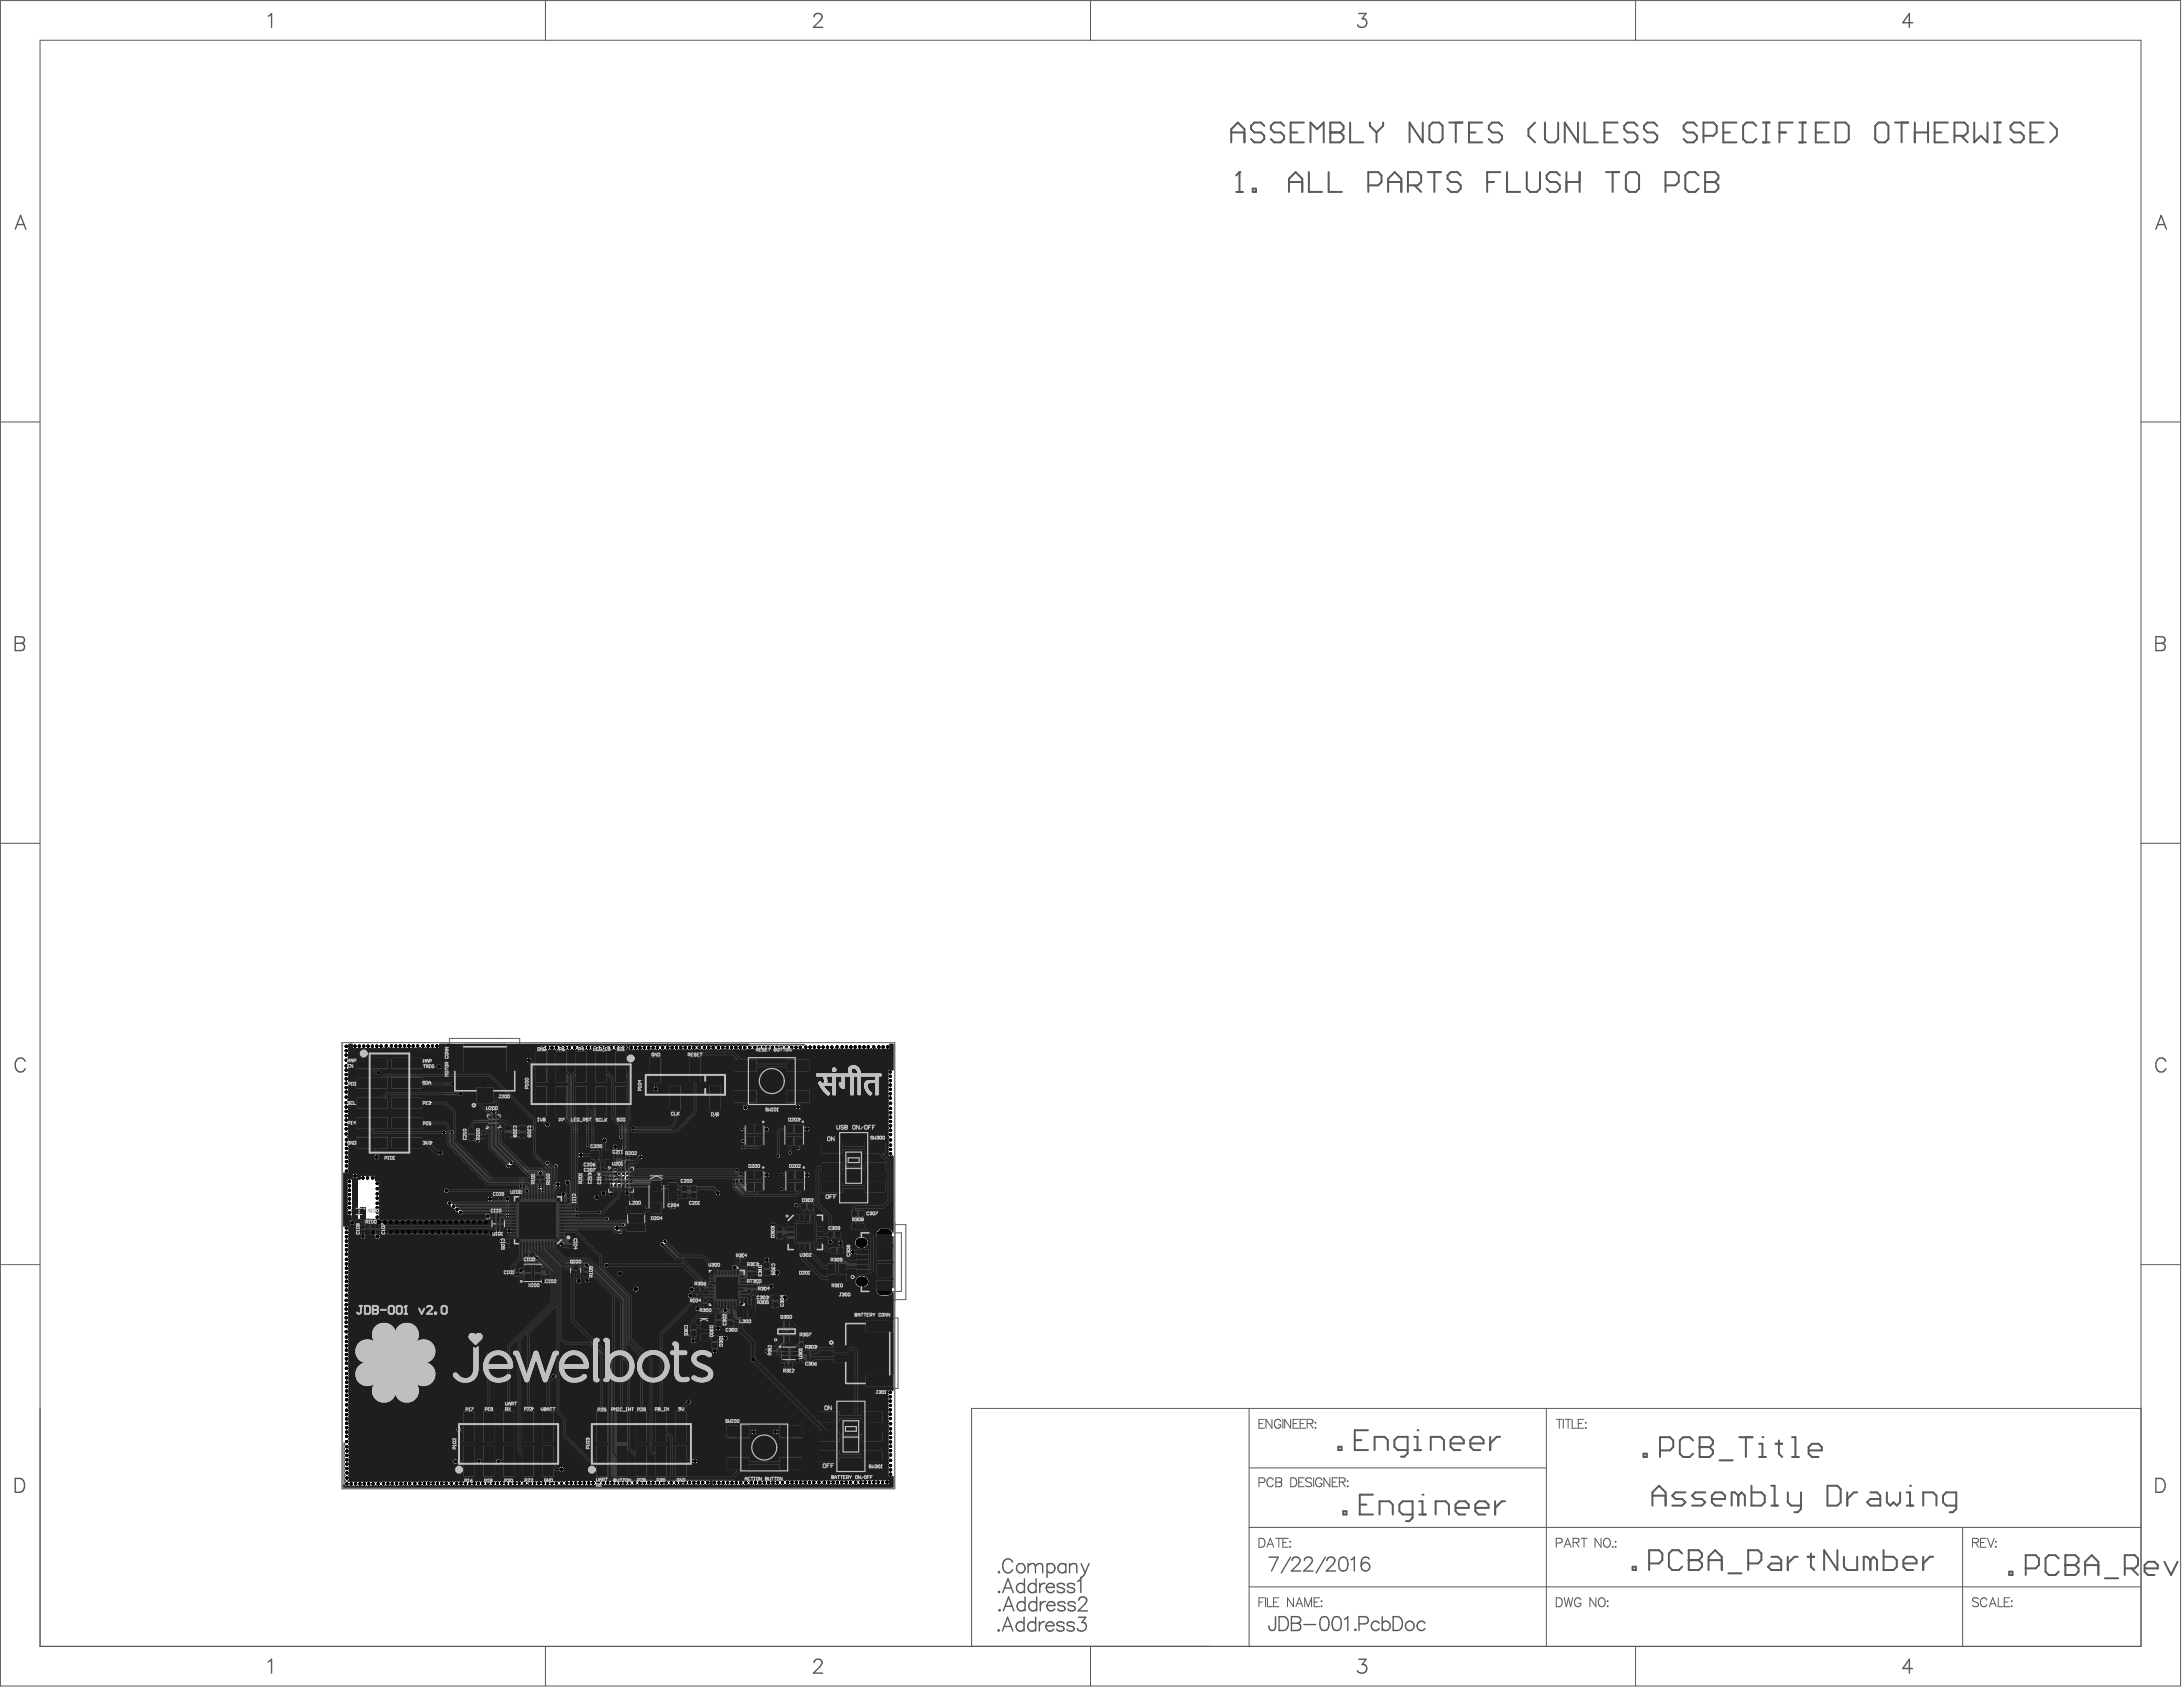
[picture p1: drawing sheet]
<svg xmlns="http://www.w3.org/2000/svg" width="931mm" height="720mm" viewBox="0 0 931 720" stroke-linecap="round" stroke-linejoin="round" font-family="sans-serif">
<path d="M708.2 618.7h4.2l1.4-1.4v-2.9l-1.4-1.4h-4.2v8.5M722.3 614.4l-1.4-1.4h-2.8l-1.4 1.4v5.7l1.4 1.4h2.8l1.4-1.4M725.1 613v8.5h4.2l1.5-1.4v-1.4l-1.5-1.4h-4.2M701.2 620.1h1.4v1.4h-1.4z" fill="none" stroke="#5a5a5a" stroke-width=".85"/>
<circle cx="725.1" cy="617.3" r=".42" fill="#5a5a5a"/>
<path d="M725.1 613h4.2l1.5 1.4v1.5l-1.5 1.4h-4.2M742 613h5.7M744.8 613v8.5M750.5 615.9h1.4v5.6M733.6 622.9h5.6M750.5 621.5h2.8" fill="none" stroke="#5a5a5a" stroke-width=".85"/>
<circle cx="751.9" cy="613" r=".42" fill="#5a5a5a"/>
<path d="M528.8 73.4v8.5M527.4 81.9h2.8M757.5 615.9h2.8M758.9 614.4v5.7l1.4 1.4M764.6 613h1.4v8.5M771.6 618.7h5.6v-1.4l-1.4-1.4h-2.8l-1.4 1.4v2.8l1.4 1.4h2.8M764.6 621.5h2.8" fill="none" stroke="#5a5a5a" stroke-width=".85"/>
<circle cx="528.8" cy="73.4" r=".42" fill="#5a5a5a"/>
<g fill="none" stroke="#5a5a5a" stroke-width=".85">
<path d="M528.8 73.4l-1.4 1.4M549.9 77.6h5.7M558.4 73.4v8.5h5.6M566.8 73.4v8.5h5.7M583.8 79.1h4.2l1.4-1.5v-2.8l-1.4-1.4h-4.2v8.5M592.2 77.6h5.6M600.7 79.1h4.2l1.4-1.5v-2.8l-1.4-1.4h-4.2v8.5M603.5 79.1l2.8 2.8M609.1 73.4h5.6M611.9 73.4v8.5M623.2 74.8l-1.4-1.4h-2.8l-1.4 1.4v1.4l1.4 1.4h2.8l1.4 1.5v1.4l-1.4 1.4h-2.8l-1.4-1.4M634.5 77.6h2.8"/>
<path d="M640.1 73.4h-5.6v8.5M642.9 73.4v8.5h5.7M651.4 73.4v7.1l1.4 1.4h2.8l1.4-1.4v-7.1M665.5 74.8l-1.4-1.4h-2.9l-1.4 1.4v1.4l1.4 1.4h2.9l1.4 1.5v1.4l-1.4 1.4h-2.9l-1.4-1.4M668.3 77.6h5.6M668.3 73.4v8.5M673.9 73.4v8.5M685.2 73.4h5.6M688 73.4v8.5M695.1 73.4h2.8l1.4 1.4v5.7l-1.4 1.4h-2.8l-1.5-1.4v-5.7zM710.6 79.1h4.2l1.4-1.5v-2.8l-1.4-1.4h-4.2v8.5M724.6 74.8l-1.4-1.4h-2.8l-1.4 1.4v5.7l1.4 1.4h2.8l1.4-1.4"/>
<path d="M727.5 73.4v8.5h4.2l1.4-1.4v-1.4l-1.4-1.5h-4.2M534.4 80.5h1.5v1.4h-1.5zM549.9 81.9v-5.7l2.9-2.8 2.8 2.8v5.7M592.2 81.9v-5.7l2.8-2.8 2.8 2.8v5.7"/>
</g>
<circle cx="727.5" cy="77.6" r=".42" fill="#5a5a5a"/>
<g fill="none" stroke="#5a5a5a" stroke-width=".85">
<path d="M727.5 73.4h4.2l1.4 1.4v1.4l-1.4 1.4h-4.2M705 638h5.6M719.1 636.6h-4.3l-1.4 1.4 1.4 1.4h2.9l1.4 1.4-1.4 1.4h-4.3M727.5 636.6h-4.2l-1.4 1.4 1.4 1.4h2.8l1.4 1.4-1.4 1.4h-4.2M730.3 639.4h5.7v-1.4l-1.4-1.4h-2.9l-1.4 1.4v2.8l1.4 1.4h2.9M741.6 638l-1.4-1.4h-1.4v5.6M741.6 638v4.2M741.6 638l1.4-1.4 1.4 1.4v4.2M747.2 633.8v8.4h4.3l1.4-1.4v-2.8l-1.4-1.4h-4.3M755.7 633.8h1.4v8.4M762.7 636.6v4.2l1.4 1.4h4.3M768.4 636.6v7l-1.4 1.4h-1.4"/>
<path d="M779.6 633.8h4.3l1.4 1.4v5.6l-1.4 1.4h-4.3zM788.1 636.6v5.6M792.3 636.6h-1.4l-2.8 2.8M798 636.6h2.8l1.4 1.4v4.2h-4.2l-1.4-1.4 1.4-1.4h4.2M805 636.6v4.2l1.4 1.4 1.4-1.4 1.4 1.4 1.4-1.4v-4.2M813.5 636.6h1.4v5.6M705 642.2v-5.6l2.8-2.8 2.8 2.8v5.6M755.7 642.2h2.8M813.5 642.2h2.8"/>
</g>
<circle cx="814.9" cy="633.8" r=".42" fill="#5a5a5a"/>
<path d="M820.5 642.2v-5.6h4.2l1.4 1.4v4.2M834.6 642.2h-4.2l-1.4-1.4v-2.8l1.4-1.4h4.2v7l-1.4 1.4h-1.4M696.5 668.3h1.4v1.4h-1.4zM703.6 666.9h4.2l1.4-1.4v-2.8l-1.4-1.5h-4.2v8.5M717.7 662.7l-1.5-1.5h-2.8l-1.4 1.5v5.6l1.4 1.4h2.8l1.5-1.4M720.5 661.2v8.5h4.2l1.4-1.4v-1.4l-1.4-1.4h-4.2" fill="none" stroke="#5a5a5a" stroke-width=".85"/>
<circle cx="720.5" cy="665.5" r=".42" fill="#5a5a5a"/>
<g fill="none" stroke="#5a5a5a" stroke-width=".85">
<path d="M720.5 661.2h4.2l1.4 1.5v1.4l-1.4 1.4h-4.2M728.9 665.5h5.7M728.9 669.7v-5.6l2.8-2.9 2.9 2.9v5.6M737.4 671.1h5.6M745.8 666.9h4.3l1.4-1.4v-2.8l-1.4-1.5h-4.3v8.5M755.7 664.1h2.8l1.4 1.4v4.2h-4.2l-1.4-1.4 1.4-1.4h4.2M762.7 664.1v5.6M767 664.1h-1.4l-2.9 2.8M771.2 664.1h2.8M772.6 662.7v5.6l1.4 1.4M783.9 661.2v8.5l-5.7-8.5v8.5M786.7 664.1v4.2l1.4 1.4h4.2v-5.6"/>
<path d="M798 665.5l-1.5-1.4h-1.4v5.6M798 665.5v4.2M798 665.5l1.4-1.4 1.4 1.4v4.2M803.6 661.2v8.5h4.2l1.4-1.4v-2.8l-1.4-1.4h-4.2M812 666.9h5.7v-1.4l-1.4-1.4h-2.8l-1.5 1.4v2.8l1.5 1.4h2.8M820.5 664.1v5.6M824.7 664.1h-1.4l-2.8 2.8M857.2 670.4h1.4v1.4h-1.4zM864.2 669h4.3l1.4-1.4v-2.8l-1.4-1.4h-4.3v8.4M878.3 664.8l-1.4-1.4h-2.8l-1.4 1.4v5.6l1.4 1.4h2.8l1.4-1.4M881.1 663.4v8.4h4.3l1.4-1.4v-1.4l-1.4-1.4h-4.3"/>
</g>
<circle cx="881.1" cy="667.6" r=".42" fill="#5a5a5a"/>
<g fill="none" stroke="#5a5a5a" stroke-width=".85">
<path d="M525.3 56.5h5.6M539.4 53.7l-1.4-1.4h-2.9l-1.4 1.4v1.4l1.4 1.4h2.9l1.4 1.4v1.4l-1.4 1.4h-2.9l-1.4-1.4M547.8 53.7l-1.4-1.4h-2.8l-1.4 1.4v1.4l1.4 1.4h2.8l1.4 1.4v1.4l-1.4 1.4h-2.8l-1.4-1.4M550.6 56.5h2.9M556.3 52.3h-5.7v8.4h5.7M567.6 52.3v8.4h4.2l1.4-1.4v-1.4l-1.4-1.4h-4.2M525.3 60.7v-5.6l2.8-2.8 2.8 2.8v5.6M559.1 60.7v-8.4l2.8 2.8 2.8-2.8v8.4M881.1 663.4h4.3l1.4 1.4v1.4l-1.4 1.4h-4.3M889.6 667.6h5.6M889.6 671.8v-5.6l2.8-2.8 2.8 2.8v5.6M898 673.2h5.7"/>
<path d="M906.5 669h4.2l1.4-1.4v-2.8l-1.4-1.4h-4.2v8.4M909.3 669l2.8 2.8M914.9 669h5.7v-1.4l-1.4-1.4h-2.8l-1.5 1.4v2.8l1.5 1.4h2.8M923.4 666.2l2.8 5.6 2.8-5.6"/>
</g>
<circle cx="567.6" cy="56.5" r=".42" fill="#5a5a5a"/>
<g fill="none" stroke="#5a5a5a" stroke-width=".85">
<path d="M567.6 52.3h4.2l1.4 1.4v1.4l-1.4 1.4h-4.2M576 52.3v8.4h5.6M584.5 52.3v1.4l2.8 2.8M587.3 56.5v4.2M590.1 52.3v1.4l-2.8 2.8M607 52.3v8.4l-5.6-8.4v8.4M611.2 52.3h2.8l1.5 1.4v5.6l-1.5 1.4h-2.8l-1.4-1.4v-5.6zM618.3 52.3h5.6M621.1 52.3v8.4M626.7 56.5h2.8M632.4 52.3h-5.7v8.4h5.7M640.8 53.7l-1.4-1.4h-2.8l-1.4 1.4v1.4l1.4 1.4h2.8l1.4 1.4v1.4l-1.4 1.4h-2.8l-1.4-1.4"/>
<path d="M654.9 52.3l-2.8 2.8v2.8l2.8 2.8M659.1 52.3v7l1.4 1.4h2.9l1.4-1.4v-7M673.2 52.3v8.4l-5.6-8.4v8.4M676 52.3v8.4h5.7M684.5 56.5h2.8M690.1 52.3h-5.6v8.4h5.6M698.6 53.7l-1.4-1.4h-2.9l-1.4 1.4v1.4l1.4 1.4h2.9l1.4 1.4v1.4l-1.4 1.4h-2.9l-1.4-1.4M707 53.7l-1.4-1.4h-2.8l-1.4 1.4v1.4l1.4 1.4h2.8l1.4 1.4v1.4l-1.4 1.4h-2.8l-1.4-1.4M723.9 53.7l-1.4-1.4h-2.8l-1.4 1.4v1.4l1.4 1.4h2.8l1.4 1.4v1.4l-1.4 1.4h-2.8l-1.4-1.4M726.8 57.9h4.2l1.4-1.4v-2.8l-1.4-1.4h-4.2v8.4M735.2 56.5h2.8M740.8 52.3h-5.6v8.4h5.6"/>
<path d="M749.3 53.7l-1.4-1.4h-2.8l-1.4 1.4v5.6l1.4 1.4h2.8l1.4-1.4M752.1 52.3h2.8M753.5 52.3v8.4M759.2 56.5h2.8M764.8 52.3h-5.6v8.4M767.6 52.3h2.8M769 52.3v8.4M774.7 56.5h2.8M780.3 52.3h-5.6v8.4h5.6M783.1 52.3h4.2l1.4 1.4v5.6l-1.4 1.4h-4.2zM801.4 52.3h2.8l1.5 1.4v5.6l-1.5 1.4h-2.8l-1.4-1.4v-5.6zM808.5 52.3h5.6"/>
<path d="M811.3 52.3v8.4M816.9 56.5h5.7M816.9 52.3v8.4M822.6 52.3v8.4M825.4 56.5h2.8M831 52.3h-5.6v8.4h5.6M833.8 57.9h4.3l1.4-1.4v-2.8l-1.4-1.4h-4.3v8.4M836.6 57.9l2.9 2.8M842.3 52.3v8.4l2.8-2.8 2.8 2.8v-8.4M850.7 52.3h2.9M852.1 52.3v8.4M863.4 53.7l-1.4-1.4h-2.8l-1.4 1.4v1.4l1.4 1.4h2.8l1.4 1.4v1.4l-1.4 1.4h-2.8l-1.4-1.4"/>
<path d="M866.2 56.5h2.8M871.9 52.3h-5.7v8.4h5.7M874.7 52.3l2.8 2.8v2.8l-2.8 2.8M752.1 60.7h2.8M767.6 60.7h2.8M850.7 60.7h2.9M585.7 637.6h-5.6v8.4h5.6M573.1 644.6h1.4v1.4h-1.4zM580.1 641.8h2.8M588.6 646v-5.6h4.2l1.4 1.4v4.2M602.6 646h-4.2l-1.4-1.4v-2.8l1.4-1.4h4.2v7l-1.4 1.4h-1.4M605.5 646h2.8"/>
<path d="M605.5 640.4h1.4v5.6"/>
</g>
<g fill="none" stroke="#5a5a5a" stroke-width=".43">
<path d="M.2 .3h930.1v718.9h-930.1zM17.1 17.2h896.3v685.1h-896.3zM232.7 .3v16.9M465.2 .3v16.9M697.8 .3v16.9M.2 180h16.9M913.4 180h16.9M.2 359.7h16.9M913.4 359.7h16.9M.2 539.4h16.9M913.4 539.4h16.9M532.9 600.8v101.5"/>
<path d="M537.1 607.2h1.5M539.5 605.4h-2.4v3.8h2.4M542.6 605.4v3.8l-2.5-3.8v3.8M546.4 606.3a1.4 1.4 0 0 0-1.6-.9 1.4 1.4 0 0 0-1.1 1.5v.9a1.36 1.36 0 0 0 1.4 1.5 1.36 1.36 0 0 0 1.3-1.5h-.9M547.3 605.4v3.8M550.6 605.4v3.8l-2.5-3.8v3.8M551.7 607.2h1.4M554 605.4h-2.3v3.8h2.3M554.7 607.2h1.4M557 605.4h-2.3v3.8h2.3M557.6 607.2l2.2-.1 .4-.6-.2-.7-.7-.4h-1.7v3.8M558.9 607.2l1.3 2"/>
<path d="M561.2 606.7v.4zM561.2 608.9v.3zM659.7 600.8v101.5M664 605.4h2.5M665.2 605.4v3.8M667 605.4v3.8M667.7 605.4h2.6M669 605.4v3.8M670.7 605.4v3.8h2.2M673.3 607.2h1.5M675.7 605.4h-2.4v3.8h2.4M676.5 606.7v.4z"/>
<path d="M676.5 608.9v.3zM913.4 600.8h-498.9v101.5M532.9 626.1h126.8M537.1 632.4h1.7a1 1 0 0 0 .9-1 1 1 0 0 0-.9-1h-1.7v3.8M543.2 631.3a1.4 1.4 0 0 0-1.6-.9 1.4 1.4 0 0 0-1.1 1.4v.9a1.4 1.4 0 0 0 1.1 1.5 1.4 1.4 0 0 0 1.6-.9M544.3 630.4h1.6l.8 .3v1.1l-.8 .4a1 1 0 0 1 1 1 1 1 0 0 1-1 1h-1.6zM544.3 632.2h1.6M550.7 630.4h1.2a2.03 2.03 0 0 1 1.4 1.9 2.03 2.03 0 0 1-1.4 1.9h-1.2zM554.1 632.2h1.4M556.4 630.4h-2.3v3.8h2.3M559.6 630.9a1.43 1.43 0 0 0-1.4-.6 1.43 1.43 0 0 0-1.1 1l.3 .5 1.8 .7 .4 1.1a1.67 1.67 0 0 1-2.5 0M560.4 630.4v3.8"/>
<path d="M564 631.3a1.4 1.4 0 0 0-1.6-.9 1.4 1.4 0 0 0-1.2 1.4v.9a1.36 1.36 0 0 0 1.4 1.5 1.36 1.36 0 0 0 1.4-1.5h-1M567.4 630.4v3.8l-2.6-3.8v3.8M568.4 632.2h1.5M570.8 630.4h-2.4v3.8h2.4M571.4 632.2l2.2-.2 .3-.5-.1-.8-.8-.3h-1.6v3.8M572.7 632.2l1.2 2M574.8 631.8h.3zM574.8 634h.3zM532.9 651.5h380.5M537.1 656.2h1.3a2.03 2.03 0 0 1 1.3 1.9 2.03 2.03 0 0 1-1.3 1.9h-1.3zM540.5 660l1.5-3.8 1.4 3.8M541.1 658.7h1.8"/>
<path d="M544.3 656.2h2.5M545.6 656.2v3.8M547.3 658h1.4M549.6 656.2h-2.3v3.8h2.3M550.3 657.6h.3zM550.3 659.8h.3zM664 658.2h1.6a1 1 0 0 0 .9-1 1 1 0 0 0-.9-1h-1.6v3.8M667.4 660l1.4-3.8 1.4 3.8M667.9 658.7h1.8M671.1 658l2.2-.2 .4-.5-.2-.8-.7-.3h-1.7v3.8M672.4 658l1.3 2M674.5 656.2h2.6"/>
<path d="M675.8 656.2v3.8M683 656.2v3.8l-2.5-3.8v3.8M684.8 656.3a1.82 1.82 0 0 1 2.2 .8 1.82 1.82 0 0 1-.4 2.3 1.4 1.4 0 0 1-1.6 .5 1.4 1.4 0 0 1-.9-1.4l.2-1.4zM687.9 659.8h.3zM689.1 657.6h.3zM689.1 659.8h.3zM837.3 651.5v50.8M841.5 658l2.2-.2 .4-.5-.2-.8-.7-.3h-1.7v3.8M842.8 658l1.3 2M844.9 658h1.5M847.3 656.2h-2.4v3.8h2.4M847.9 656.2l1.5 3.8 1.4-3.8"/>
<path d="M851.3 657.6h.4zM851.3 659.8h.4zM532.9 676.9h380.5M537.1 683.4h1.5M539.5 681.5h-2.4v3.8M539.9 681.5v3.8M540.7 681.5v3.8h2.2M543.3 683.4h1.4M545.7 681.5h-2.4v3.8h2.4M551.8 681.5v3.8l-2.5-3.8v3.8M552.9 685.3l1.4-3.8 1.5 3.8M553.4 684.1h1.8"/>
<path d="M556.7 685.3v-3.8l1.4 3.8 1.5-3.8v3.8M560.6 683.4h1.5M563 681.5h-2.4v3.8h2.4M563.6 683h.4zM563.8 685v.3zM664 681.5h1.2a2.03 2.03 0 0 1 1.4 1.9 2.03 2.03 0 0 1-1.4 1.9h-1.2zM667.4 681.5l.9 3.8 .9-3.8 .9 3.8 .9-3.8M674.5 682.4a1.4 1.4 0 0 0-1.6-.9 1.4 1.4 0 0 0-1.2 1.5v.9a1.36 1.36 0 0 0 1.4 1.5 1.36 1.36 0 0 0 1.4-1.5h-1M680.8 681.5v3.8l-2.5-3.8v3.8M682.6 681.7a1.82 1.82 0 0 1 2.2 .8 1.82 1.82 0 0 1-.4 2.3 1.4 1.4 0 0 1-1.6 .5 1.4 1.4 0 0 1-.9-1.4l.2-1.5zM685.7 683h.3zM685.7 685.2h.3z"/>
<path d="M844.1 682.1a1.43 1.43 0 0 0-1.4-.6 1.43 1.43 0 0 0-1.2 .9l.4 .6 1.8 .7 .4 1.1a1.67 1.67 0 0 1-2.6 0M847.6 682.4a1.4 1.4 0 0 0-1.6-.9 1.4 1.4 0 0 0-1.1 1.5v.9a1.4 1.4 0 0 0 1.1 1.5 1.4 1.4 0 0 0 1.6-1M848.7 685.3l1.5-3.8 1.4 3.8M849.3 684.1h1.8M852.5 681.5v3.8h2.2M855.1 683.4h1.4M857.4 681.5h-2.3v3.8h2.3M858.1 683h.3zM858.3 685v.3zM232.7 702.3v16.9M465.2 702.3v16.9M697.8 702.3v16.9"/>
</g>
<g fill="none" stroke="#5a5a5a" stroke-width=".59">
<path d="M114.4 6.9l1.4-1.1v5.9M347.3 7.2l.6-1.2 1.7-.2a1.45 1.45 0 0 1 .8 2.2l-3.4 3.7h4M579.7 5.8h3.1l-1.7 2.2a1.9 1.9 0 0 1 2 2.2 1.9 1.9 0 0 1-2.5 1.5l-.9-.3-.6-.9M816 9.7h-4.2l2.8-3.9v5.9M6.5 97.8l2.3-5.9 2.2 5.9M7.4 95.8h2.8M919.8 97.8l2.2-5.9 2.3 5.9M920.6 95.8h2.8M6.5 271.6l3.4 .3a1.37 1.37 0 0 1 0 2.2l-.9 .3a1.55 1.55 0 0 1 1.5 1.6 1.55 1.55 0 0 1-1.5 1.5h-2.5zM6.5 274.4h2.5M919.8 271.6l3.3 .3a1.37 1.37 0 0 1 0 2.2l-.8 .3a1.55 1.55 0 0 1 1.5 1.6 1.55 1.55 0 0 1-1.5 1.5h-2.5zM919.8 274.4h2.5"/>
<path d="M10.7 452.7a2.18 2.18 0 0 0-2.4-1.4 2.18 2.18 0 0 0-1.8 2.3 2.59 2.59 0 0 0 .6 2.8 2.59 2.59 0 0 0 2.8 .6l.8-1.2M924 452.7a2.18 2.18 0 0 0-2.5-1.4 2.18 2.18 0 0 0-1.7 2.3 2.59 2.59 0 0 0 .5 2.8 2.59 2.59 0 0 0 2.8 .6l.9-1.2M6.5 630.6h2a3.2 3.2 0 0 1 2 3 3.2 3.2 0 0 1-2 2.9h-2zM919.8 630.6h1.9a3.2 3.2 0 0 1 2.1 3 3.2 3.2 0 0 1-2.1 2.9h-1.9zM425.9 670.6l.3-.3 .3 .3-.3 .3zM426.2 678.8l.3 .3-.3 .2-.3-.2zM427.8 679.3l2.2-5.9 2.3 5.9M428.6 677.4h2.9M432 666.4a2.18 2.18 0 0 0-2.5-1.4 2.18 2.18 0 0 0-1.7 2.2 2.59 2.59 0 0 0 .6 2.8 2.59 2.59 0 0 0 2.8 .6l.8-1.1M437.1 673.4v5.9M437.1 676.2a1.89 1.89 0 0 0-2.8-.2 1.89 1.89 0 0 0 0 2.8 1.89 1.89 0 0 0 2.8-.3M438.6 666.9v4"/>
<path d="M438.6 668.1l1.4-1.2 1.5 .3 .2 .9M441.7 668.1l1.4-1.2 1.5 .3 .2 .9v2.8M441.7 668.1v2.8M442 676.2a1.89 1.89 0 0 0-2.8-.2 1.89 1.89 0 0 0 0 2.8 1.89 1.89 0 0 0 2.8-.3M442 673.4v5.9M443.6 675.4v3.9M445.9 675.4a1.91 1.91 0 0 0-2.3 1.7M446.4 677.1a1.86 1.86 0 0 0 1.1 2.1 1.86 1.86 0 0 0 2.3-.7M446.7 676.2a1.63 1.63 0 0 1 1.9-.8 1.63 1.63 0 0 1 1.2 1.7h-3.4zM446.7 666.9v6M446.7 667.8a1.89 1.89 0 0 1 2.8-.3 1.89 1.89 0 0 1 0 2.8 1.89 1.89 0 0 1-2.8-.3M454.1 676.2a1.79 1.79 0 0 0-3.1 0l.3 .6 2.6 .9 .2 .8a1.79 1.79 0 0 1-3.1 0"/>
<path d="M454.7 667.8a1.89 1.89 0 0 0-2.8-.3 1.89 1.89 0 0 0 0 2.8 1.89 1.89 0 0 0 2.8-.3M454.7 666.9v4M456.3 668.1l1.4-1.2 1.4 .3 .3 .9v2.8M456.3 666.9v4M458.5 676.2a1.79 1.79 0 0 0-3.1 0l.3 .6 2.5 .9 .3 .8a1.79 1.79 0 0 1-3.1 0M459.7 674.6l1.4-1.2v5.9M461.2 666.9l1.7 4M462.9 670.9a2.27 2.27 0 0 1-1.9 2M464.6 666.9l-1.7 4M426 695.2l.3 .3-.3 .3-.2-.3zM426.5 686.6l.2 .2-.2 .3-.3-.3zM427.6 695.8l2.3-6 2.2 6"/>
<path d="M428 687.1l2.3-5.9 2.3 5.9M428.5 693.8h2.8M428.9 685.1h2.8M436.9 689.8v6M436.9 692.6a1.89 1.89 0 0 0-2.8-.2 1.89 1.89 0 0 0 0 2.8 1.89 1.89 0 0 0 2.8-.3M437.3 681.2v5.9M437.3 684a1.89 1.89 0 0 0-2.8-.2 1.89 1.89 0 0 0 0 2.7 1.89 1.89 0 0 0 2.8-.2M441.8 692.6a1.89 1.89 0 0 0-2.7-.2 1.89 1.89 0 0 0 0 2.8 1.89 1.89 0 0 0 2.7-.3M441.8 689.8v6M442.3 684a1.89 1.89 0 0 0-2.8-.2 1.89 1.89 0 0 0 0 2.7 1.89 1.89 0 0 0 2.8-.2M442.3 681.2v5.9M443.4 691.8v4"/>
<path d="M443.8 683.2v3.9M445.7 691.8a1.91 1.91 0 0 0-2.3 1.7M446.1 683.2a1.91 1.91 0 0 0-2.3 1.7M446.2 693.5a1.86 1.86 0 0 0 1.1 2.1 1.86 1.86 0 0 0 2.3-.7M446.5 692.6a1.63 1.63 0 0 1 1.9-.8 1.63 1.63 0 0 1 1.2 1.7h-3.4zM446.6 684.9a1.86 1.86 0 0 0 1.1 2.1 1.86 1.86 0 0 0 2.3-.7M446.9 684a1.63 1.63 0 0 1 1.9-.8 1.63 1.63 0 0 1 1.2 1.7h-3.4zM454 692.6a1.79 1.79 0 0 0-3.1 0l.8 .9 2 .6 .3 .8a1.79 1.79 0 0 1-3.1 0M454.4 684a1.79 1.79 0 0 0-3.1 0l.3 .6 2.5 .8 .3 .9a1.79 1.79 0 0 1-3.1 0M458.3 692.6a1.79 1.79 0 0 0-3.1 0l.3 .6 2.5 .9 .3 .8a1.79 1.79 0 0 1-3.1 0M458.7 684a1.79 1.79 0 0 0-3.1 0l.3 .6 2.5 .8 .3 .9a1.79 1.79 0 0 1-3.1 0M460.1 689.8h3.1l-1.7 2.3a1.9 1.9 0 0 1 2 2.2 1.9 1.9 0 0 1-2.5 1.5l-.9-.3-.6-.9"/>
<path d="M460.3 682.6l.5-1.1 1.7-.3a1.45 1.45 0 0 1 .9 2.3l-3.4 3.6h3.9M544.2 689.6v4.5l-.3 .8a1.37 1.37 0 0 1-2.3 0l-.2-1.4M545.7 689.6h2a3.2 3.2 0 0 1 2 2.9 3.2 3.2 0 0 1-2 3h-2zM551 689.6l3.3 .3a1.37 1.37 0 0 1 0 2.2l-.8 .3a1.55 1.55 0 0 1 1.5 1.5 1.55 1.55 0 0 1-1.5 1.6h-2.5zM551 692.4h2.5M556.2 693h5.1M563.9 689.9a1.92 1.92 0 0 1 2.8 .8 4.9 4.9 0 0 1-.5 4.5 1.92 1.92 0 0 1-2.9-.8 4.9 4.9 0 0 1 .6-4.5zM569.2 689.9a1.92 1.92 0 0 1 2.8 .8 4.9 4.9 0 0 1-.6 4.5 1.92 1.92 0 0 1-2.8-.8 4.9 4.9 0 0 1 .6-4.5zM573.6 690.7l1.4-1.1v5.9M578.2 694.9l.3 .3-.3 .3-.3-.3zM579.8 692.7h2.5a1.55 1.55 0 0 0 1.5-1.6 1.55 1.55 0 0 0-1.5-1.5h-2.5v5.9M588.4 692.4a1.89 1.89 0 0 0-2.7-.3 1.89 1.89 0 0 0 0 2.8 1.89 1.89 0 0 0 2.7-.2"/>
<path d="M589.7 692.4a1.89 1.89 0 0 1 2.8-.3 1.89 1.89 0 0 1 0 2.8 1.89 1.89 0 0 1-2.8-.2M589.7 689.6v5.9M594.4 689.6h1.9a3.2 3.2 0 0 1 2.1 2.9 3.2 3.2 0 0 1-2.1 3h-1.9zM608 692.4a1.89 1.89 0 0 0-2.8-.3 1.89 1.89 0 0 0 0 2.8 1.89 1.89 0 0 0 2.8-.2M114.4 708.9l1.4-1.1v5.9M347.3 709.2l.6-1.2 1.7-.2a1.45 1.45 0 0 1 .8 2.2l-3.4 3.7h4M579.7 707.8h3.1l-1.7 2.2a1.9 1.9 0 0 1 2 2.2 1.9 1.9 0 0 1-2.5 1.5l-.9-.3-.6-.8M816 711.7h-4.2l2.8-3.9v5.9"/>
<circle cx="435.4" cy="668.9" r="1.95"/>
<circle cx="601.4" cy="693.6" r="1.95"/>
</g>
<circle cx="606.9" cy="637.6" r=".42" fill="#5a5a5a"/>
<path d="M570.9 617.1h1.5v1.4h-1.5zM578 614.3h2.8M583.6 610.1h-5.6v8.4h5.6M586.4 618.5v-5.6h4.3l1.4 1.4v4.2M600.5 618.5h-4.2l-1.4-1.4v-2.8l1.4-1.4h4.2v7l-1.4 1.4h-1.4M603.4 618.5h2.8M603.4 612.9h1.4v5.6M612.5 646v-5.6h4.2l1.4 1.4v4.2M621 643.2h5.6v-1.4l-1.4-1.4h-2.8l-1.4 1.4v2.8l1.4 1.4h2.8M629.4 643.2h5.7v-1.4l-1.5-1.4h-2.8l-1.4 1.4v2.8l1.4 1.4h2.8M637.9 640.4v5.6M642.1 640.4h-1.4l-2.8 2.8" fill="none" stroke="#5a5a5a" stroke-width=".85"/>
<circle cx="604.8" cy="610.1" r=".42" fill="#5a5a5a"/>
<path d="M610.4 618.5v-5.6h4.2l1.4 1.4v4.2M618.8 615.7h5.7v-1.4l-1.4-1.4h-2.8l-1.5 1.4v2.8l1.5 1.4h2.8M627.3 615.7h5.6v-1.4l-1.4-1.4h-2.8l-1.4 1.4v2.8l1.4 1.4h2.8M635.8 612.9v5.6M640 612.9h-1.4l-2.8 2.8" fill="none" stroke="#5a5a5a" stroke-width=".85"/>
<g fill="none" stroke="#5a5a5a" stroke-width=".59">
<path d="M541.4 664.2h3.9l-2.8 5.9M550.6 664.2l-4 6.8M551.2 665.6l.6-1.1 1.7-.3a1.45 1.45 0 0 1 .8 2.3l-3.3 3.6h3.9M556.5 665.6l.6-1.1 1.7-.3a1.45 1.45 0 0 1 .8 2.3l-3.4 3.6h4M565.4 664.2l-3.9 6.8M566.1 665.6l.6-1.1 1.7-.3a1.45 1.45 0 0 1 .8 2.3l-3.4 3.6h4M572 664.5a1.92 1.92 0 0 1 2.8 .8 4.9 4.9 0 0 1-.6 4.5 1.92 1.92 0 0 1-2.8-.8 4.9 4.9 0 0 1 .6-4.5zM576.4 665.3l1.4-1.1v5.9M584.1 665a1.74 1.74 0 0 0-2.5-.5l-.6 .8-.3 2.8"/>
<circle cx="582.6" cy="668.3" r="1.84"/>
</g>
<g fill="none" stroke="#5a5a5a" stroke-width=".43">
<path d="M146 444.7h235.7v190.3h-235.7zM191.7 442.9h30v30.1h-30zM194.1 446.5h25.5v21.7h-25.5zM195.3 455.3h1.4l.7 .7v2.8l-.7 .7h-1.4l-.8-.7v-2.8zM199.5 455.3h1.4l.7 .7v2.8l-.7 .7h-1.4l-.7-.7v-2.8zM203 455.3h2.8l-2.8 2.8v.7l.7 .7h1.4l.7-.7M207.2 459.5h1.4M210 456l-.7-.7h-.7l-.7 .7v3.5M273.7 449.6h37.2v25.4h-37.2zM208 475.6h5.3v5.4h-5.3zM208.2 475.9h4.9v4.8h-4.9zM210 478.3h1.3"/>
<path d="M210.1 479h1.2l.2 .9-.2 .2h-1.2l-.2-.2zM210.6 477.6v1.4M211.3 477.4l.2 .2-.2 .9-1.4-1.1v1.1M211.5 475.7h-1.4l-.2 .3 .2 .8h1.4M215.1 479.4h3.1v6.4h-3.1zM221.2 479.5h3.2v6.4h-3.2zM281.8 461.1v4.3l2.1-2.2h-2.8M286 461.1h1.4l.7 .7v2.8l-.7 .8h-1.4l-.7-.8v-2.8zM290.2 461.1h1.4M290.9 465.4h.1M290.9 461.1v4.3M291.6 464.6l-.7 .8"/>
<path d="M295.9 461.1v4.3h-2.1l-.7-.8v-1.4l.7-.7h2.1M317.9 479.2h8v10h-8zM334.8 479.1h8v10h-8zM338.8 479.8l-.4-.5-.9 .5v.9l.4 .4M338.8 479.8v.4M339.2 479.3h.1M339.2 479.3l.9 .5v.9l-.4 .4M339.2 479.3l-.4 .5M199.4 480.7h3.2v6.3h-3.2zM200 483.9h2M200 482h2v3.7h-2zM200.2 484.6h1.7"/>
<path d="M200.2 484.3v.5M200.5 482.1l-.3-.3 .3-.8h1.1l.3 .2-.3 .9M200.5 485.7l-.3 .3 .3 .8h1.1l.3-.3-.3-.8M201 482.9v2M201.6 482.6l.3 .3-.3 .8-1.4-1.1v1.1M201.6 484.3l.3 .3M201.9 484.6h.1M205.2 482.1h1.8v3.7h-1.8zM205.5 484h1.1M205.5 482.9h1.1v2.1h-1.1zM205.6 483.7h1M205.6 484.4l.3-.2 .7 .7"/>
<path d="M205.6 484.7l.1 .2M205.6 483.4h1M205.7 482.9v-.7h.7v.7M206.1 483.4v1.1M206.2 485.9l-.1-.7-.5 .2v.5h1M206.6 485.2l-.4 .4M210.1 480.7l-.2 .3 .2 .8h1.2l.2-.3-.2-.8M215.6 482.6h2M215.6 480.8h2v3.6h-2zM216.2 483h1.1l.2 .9-.2 .2h-1.1l-.3-.2zM216.2 480.8l-.3-.3 .3-.8h1.1l.2 .3-.2 .8M216.6 481.6v2"/>
<path d="M216.7 485l.3-.3 .5 .3-.2 .8M216.7 485l-.3-.3-.5 .3 .3 .8M216.7 485.5l.3 .3M216.7 485.5l-.3 .3M216.7 485v.5M217.3 481.4l.2 .2-.2 .9-1.4-1.1v1.1M221.8 482.7h2M221.8 480.9h2v3.6h-2zM222.3 480.9l-.2-.3 .2-.8h1.1l.3 .3-.3 .8M222.3 484.8l-.2 .2 .2 .9h1.1l.3-.9-.3-.2-.5 .2v.9M222.8 481.7v2M223.4 481.4l.3 .3"/>
<path d="M223.7 483.4l-.3-.3h-1.1l-.2 .3 .2 .8h1.1l.3-.3M223.7 482.3l-.5 .3-1.1-1.2v1.2M251.7 490.2h9v5h-9zM253.1 491.8l-.5-.4h-.9l-.4 .4v1.8l.4 .4h.9l.5-.4M253.3 491.1h5.8v3.2h-5.8zM253.8 496.2h.3l.2 .5h-.5zM254 491.8l.4-.4h.9l.4 .4v.5l-1.7 1.7h1.7M254.3 498.5l-.7 .8 .7 .2M254.3 496.7l-.7 .5M254.4 498.2h3.6v1.7h-3.6zM254.4 495.9h3.6v1.7h-3.6zM254.6 492.7h3.2"/>
<path d="M254.8 498.5h2.4v1.1h-2.1v-1.1l.1 .8-.4 .2zM254.8 496.2h2.4v1.1h-2.1v-1.1l.1 .8-.4 .2zM255.6 496.7h1.1M255.6 499h1.1M256.2 491.1v3.2M256.2 496.2v1.1M256.2 498.5v1.1M256.2 498.5l-.6 .6 .1 .4 .5-.2M256.2 496.2l-.6 .7 .1 .3 .5-.2M256.6 497h.6M256.6 499.3h.6M256.7 496.2l-.1 .2"/>
<path d="M256.7 498.5l-.1 .1M257.1 491.4h.8l.5 .4v1.8l-.5 .4h-.8l-.5-.4v-1.8zM257.1 496.2l.1 .2M257.1 498.5l.1 .1M259.5 497.7h11v11h-11zM259.9 498.1h10.2v10.2h-10.2zM261.1 491.4h-1.8v1.3l1.3-.4 .5 .4v.9l-.5 .4h-.9l-.4-.4M261.6 492.7h3.6v1.7h-3.6zM262.4 493.2h.6M262.4 493.9l.1 .2M262.9 493.5h1.1M263 493.9l-.1 .2"/>
<path d="M263.2 498.4h.1M263.2 498.4h3.3M263.2 498.4l.5 .5M263.4 493.2h.6l-.6 .9M263.4 493v1.1M264.5 494.1v-1.1h-2.1v1.1h2.3M264.5 493.1h.1M264.5 493.1v1M264.5 493.1l-.1 .1M265.2 494.1h.3M265.4 493.1h.1M265.4 493.1v1"/>
<path d="M265.4 493.1l-.2 .1M266.5 497.8v1.1M266.6 493h1.9v3.6h-1.9zM267 494.8h1.1M267 493.7h1.1v2.1h-1.1zM267.2 494.7v-.6l.9 .1-.2 .5M267.5 494.2v1.1M267.7 496.7l-.1-.6-.5 .1v.5h1M268.1 495.1v.6l-.9-.6v.6M268.1 493.1v.6l-.7-.6-.3 .1 .1 .5M268.1 496.1l-.4 .3M317.9 498.7h8v10h-8z"/>
<path d="M318.4 480.7h7v7h-7zM320.3 484.2h3.3M320.6 480.3v.9M320.6 484.7v1.8l1.7-1.8 .9 .5v.9l-.4 .4M321 482.1h1.8l.4 .4v.9l-.4 .5h-1.8l-.4-.5v-.9zM321 487.4h1.8l.4 .4v1.4h-2.6v-1.4zM321 498.9h1.8l.4 .4v.9l-.4 .4h-1.8l-.4-.4v-.9zM321.9 482.6v3.3M323.2 480.7h.1M323.2 480.7l-.4 .5M335.3 498.7h7.9v10h-7.9zM335.3 480.6h7v7h-7z"/>
<path d="M337.2 484.1h3.3M337.5 482.4l.4-.4h1.8l.4 .4v.9l-.4 .5h-1.8l-.4-.5zM337.5 484.7v1.7l1.7-1.7 .9 .4v.9l-.4 .4M337.5 489.1v-1.3l.4-.5h1.8l.4 .5v1.3M337.9 498.9v1.7l1.8-1.7 .8 .4v.9l-.4 .4M338.8 482.5v3.3M150.4 515.9l.8 .3v1.1l-.3 .3-.8-.3v-1.1zM151.2 515.6h4v2.3h-4zM151.5 515.9h3.3v1.7h-3.3zM152 515.9l-.3 .3v1.1l.3 .3M152.5 516.7h1.3M152.6 515.9l.3 .3v1.1l-.3 .3"/>
<path d="M153.2 516.1v1.3M154 517.6h.1M154 515.9v1.7M154.2 517.3l-.2 .3M154.8 516.7h1.1M154.8 515.9v1.1l.6 .6 .5-.6v-1.1M209.5 517.9l.5 .2-.2 .8-.5-.1zM209.7 517.6h3.7v1.7h-3.7zM210.1 511.3l.7 .2M210.5 517.9h2.1v1.1h-2.1v-1.1M210.6 518.9h.1M210.6 517.9v1"/>
<path d="M210.8 510.5h3.6v1.7h-3.6zM210.8 518.8l-.2 .1M210.8 511h-.7l.2 .8 .5-.2M211 518.5h1.1M211.5 518.9h.1M211.5 517.9v1M211.5 510.8v1.1h2.1v-1.1h-2.3v1l.5-.2-.2-.8M211.6 517.9v1.1M211.6 518.8l-.1 .1M212 518.8h.6M212 511.4h1.1M212.1 517.9l-.1 .2"/>
<path d="M212.5 517.9l.1 .2M212.5 511.8h.1M212.5 510.8v1M212.6 510.8v1.1M212.6 511.6l-.1 .2M213 511.6h.6M213.1 510.8l-.1 .2M213.5 510.8l.1 .2M217.5 508.5h24v24h-24zM219.5 510.5h20v20h-20zM228.6 501.2h1.8v3.7h-1.8zM228.9 503.1h1.1"/>
<path d="M228.9 502h1.1v2.1h-1.1zM229 503.9h.1M229 502h.1M229 502.7h1l-.2 .5-.8-.2M229 503.9h1M229 503.9l.2 .1M229 502l.2 .2M229.5 502.5v1.1M229.5 518.8v3.4M229.7 505l-.2-.6-.5 .1v.5h1M230 504.4l-.3 .3M230 501.9v.3"/>
<path d="M230 503.7v.3M230.7 501.2h1.8v3.7h-1.8zM231.1 503.1h1.1M231.1 502h1.1v2.1h-1.1zM231.1 503.9h.1M231.1 503.9h1M231.1 503.9l.2 .1M231.3 502.5h.6l.2 .5-.8 .2zM231.6 502.5v1.1M231.8 505v-.5l-.5-.1-.2 .6h1M232.1 501.5v.7l-.8-.7v.7M232.1 504.4l-.3 .3"/>
<path d="M232.1 503.7v.3M241.6 509.5h1.7v3.6h-1.7zM241.9 511.3h1.1M242 511.2h.1M242 510.3h.1M242 509.5h.1M242 511.2h1M242 511.2l.2 .1M242 510.3h1M242 510.3l.2 .2M242 509.5l.2 .2M242.2 511.7v.6"/>
<path d="M242.4 510.7v1.1M242.8 511.7l.2 .1M243 510.2v2.1h-1.1v-2.1h1.1M243 509.3v.4M243 512.2l-.2 .1M248.9 501.3h1.8v3.6h-1.8zM249.2 503.1h1.1M249.3 501.9h.1M249.3 502.9h1M249.3 503.9l.1 .1M249.3 503.5l.3-.1 .7 .6M249.3 502.5h1"/>
<path d="M249.3 501.9h1M249.3 501.9l.1 .1M249.8 502.5v1.1M249.9 505l-.1-.6-.5 .1v.5h1M250.3 501.7v2.4h-1.1v-2.1h1.1M250.3 504.4l-.4 .3M252.8 501.2h1.7v3.6h-1.7zM253.1 504.1h1M253.1 504.1h1.1v-2.1h-1.1v2.3M253.1 502.5l.2 .1M253.3 504.8l-.2 .5h.5M253.3 502l-.2 .1"/>
<path d="M253.6 505.1v.2M253.6 505.3l.2 .2M253.7 502.5v1.1M253.8 505.5h.1M253.9 503v.6l-.8-.6h1.1M253.9 504.8l.2 .5-.3 .2M253.9 502v.6M253.9 504l.2 .1M254.1 504.1h.1M256.8 501.3h1.7v3.6h-1.7zM257.1 503.1h1.1l-.8-.6v.6M257.2 502h.1"/>
<path d="M257.2 502h1M257.2 502l.2 .1M257.4 503.5v.6M257.6 502.5v1.1M257.7 500.6v.7l-.5-.5h1M258 503.5l.2 .1M258.2 501.8v2.3h-1.1v-2.1h1.1M258.2 504l-.2 .1M263.2 506.7h2.7l.6 .5v1.1l-.6 .6h-2.7M263.3 503.2h3.4M263.7 500h2.2l.6 .6v1.1l-.6 .5h-2.2l-.5-.5v-1.1zM265 501.5v3.3"/>
<path d="M266.5 503.4v2.2l-2.2-2.2h-.6l-.5 .5v1.1l.5 .6M267.3 514.4h8.3v11h-8.3zM267.8 515.4h7.3v9h-7.3zM269.7 513.3l.5-.6h2.2l.6 .6v1.1l-.6 .5h-2.2l-.5-.5zM269.8 519.9h3.3M270.2 516h2.2l.6 .6v1.1l-.6 .6h-2.2l-.5-.6v-1.1zM271.4 518.3v3.3M273 519.4v2.2l-2.2-2.2h-.6l-.5 .5v1.1l.5 .6M276.7 502.9h6.7v15.3h-6.7zM277 505.7h6v9.7h-6zM278.4 510.5h3.3M278.5 517.2h3.3l-1.7-1.7v2.2"/>
<path d="M278.5 505.5h3.3v1.7l-.6 .6h-2.2l-.5-.6zM279 512.2h2.2l.6 .6v1.1l-.6 .5h-2.2l-.5-.5v-1.1zM280 508.9v3.3M281.2 508.9l.6 .5v1.1l-.6 .6h-.5l-2.2-2.2v2.2M284.7 503.9h5v9h-5zM285.6 505.5h3.1v5.8h-3.1zM285.6 508.4h3.1M285.9 506.7l.4-.5h1.8l.4 .5v.8l-.4 .5h-1.8l-.4-.5zM286.3 511.5l-.4 .5v.9l.4 .4h1.8l.4-.4v-.9l-.4-.5M287.2 506.8v3.2M287.2 503.5v1.8l-1.3-1.3M288.5 508.9v1.7l-1.8-1.7-.8 .4v.9l.4 .4"/>
<path d="M290.5 505.2h3.2v6.4h-3.2zM291.1 508.4h2M291.1 506.6h2v3.6h-2zM291.6 510.5h1.1l.3 .8-.3 .3h-1.1l-.3-.3zM291.6 506.6l-.3-.3 .3-.8h1.1l.3 .3-.3 .8M291.6 508.8h1.1l.3 .9-.3 .2h-1.1l-.3-.2zM292.1 507.4v2M292.7 507.2l.3 .2-.3 .9-1.4-1.1v1.1M294.3 505.2h3.2v6.4h-3.2zM294.9 508.4h2M294.9 506.6h2v3.6h-2zM295.1 510.8h1.7"/>
<path d="M295.1 510.5v.5M295.4 506.6l-.3-.3 .3-.8h1.1l.3 .3-.3 .8M295.9 507.4v2M296.5 507.2l.3 .2M296.5 510.5l.3 .3M296.8 510.8h.1M296.8 508l-.6 .3-1.1-1.1v1.1M296.8 509.1l-.3-.3h-1.1l-.3 .3 .3 .8h1.1l.3-.2M318.4 500.2h7v7h-7zM320.3 503.7h3.3M320.6 504.2v1.8l1.7-1.8 .9 .4v.9l-.4 .5M320.6 508.6v-1.3l.4-.4h1.8l.4 .4v1.3"/>
<path d="M321 501.5h1.8l.4 .5v.9l-.4 .4h-1.8l-.4-.4v-.9zM321.9 502v3.3M335.6 517.7h16v16h-16zM335.8 500.2h6.9v7h-6.9zM336.7 518.9h13.7v13.6h-13.7zM337.6 503.7h3.3M337.9 504.2v1.8l1.8-1.8 .8 .4v.9l-.4 .5M337.9 508.6v-1.3l.4-.4h1.8l.4 .4v1.3M338.3 501.5h1.8l.4 .5v.9l-.4 .4h-1.8l-.4-.4v-.9zM339.3 502v3.3M341.2 515.3l.3 .3 .8-.3M341.2 513.9h1.1l-1.1 1.1"/>
<path d="M341.2 513.1h6.4v3.2h-6.4zM342.6 513.7h3.6v2h-3.6zM343.2 513.9l.8 .3v1.1l-.3 .3-.8-.3v-1.1zM343.4 514.7h2M344.4 513.7v2M344.6 515h.1M344.6 515l.2 .6 .9-.3M345.7 514.2l-.9-.3-.2 1.1M346.2 514.2l1.1-.3v1.7l-1.1-.3M362.7 516h6.4v3.1h-6.4zM364.1 516.5h3.6v2h-3.6zM364.1 516.9l-.3-.3-.8 .3v1.1l.3 .3 .8-.3"/>
<path d="M364.6 516.9l.9-.3 .2 .6M364.9 517.5h2M365.7 517.2h.1M365.7 517.2l-.2 1.1-.9-.3M365.9 516.5v2M366.6 516.6l.8 .3v1.1l-.3 .3-.8-.3v-1.1zM368 516.6h1.1M369.1 516.9l-1.1 1.4M154 522.6h1.7v3.6h-1.7zM154.3 524.4h1.1M154.3 523.3h1.1v2.1h-1.1l.8-.2v.6l-.8-.1zM154.3 523.8l.1 .2"/>
<path d="M154.3 524.5h1M154.4 523.3l-.1 .2M154.8 526.3h-.5l.1 .5 .4-.1M154.8 526.3h.5l-.2 .5-.3-.1M154.8 526.3v.4M154.8 523.8v1.1M155.1 523.3v.7M155.1 524.3l.2 .2M155.3 524.5h.1M156 522.5h3.7v1.8h-3.7zM156.5 522.9l2.4-.1v1.1h-2.4zM156.8 522.8v1.1z"/>
<path d="M157.3 523.4h1.1M157.5 522.9v1M157.9 522.8v1.1zM158.7 523.9h.1M158.7 522.9v1M158.8 523.7l-.1 .2M159.2 522.9l.3 .3M159.8 522.9v1l-.6-.2 .1-.5h.5M160.3 522.5h1.6v3.6h-1.6zM160.5 524.4h1M160.5 524.3h1.1M160.5 523.3h1.1l-.2 2.5-.9-.2z"/>
<path d="M160.5 525.4h1.1M160.5 523.8l.2 .1M160.5 525.3h1M160.7 526.1l.7 .7 .1-.7M160.7 523.3l-.2 .1M161.1 523.8v1.1M161.4 523.3l.1 .1M161.4 524.3l.1 .1M161.5 524.4h.1M161.5 523.8l-.1 .1M216.1 530.3h1.1M216.1 531.3l.8-.2 .2 .5h-1v-2.3h1.1v2.1h-1.1"/>
<path d="M216.1 529.8l.2 .1M216.1 530.4h1M216.3 532.1v.7l.5-.2-.2-.5M216.3 529.3l-.2 .1M216.6 529.8v1.1M216.9 529.3v.6M216.9 530.3l.2 .1M217.1 530.4h.1M217.1 532.1v.7M217.5 528.5h-1.7v3.6h1.7M222.4 539.2h10v7.4h-10zM223.9 534.5h3.6v1.6h-3.6z"/>
<path d="M224.6 535h.7M224.6 535.7l.2 .2M225.1 535.3h1.1M225.3 535.7l-.2 .2M225.7 534.8v1.1M225.8 534.9h.1M225.8 534.9v1M225.8 534.9l-.2 .1M226.6 535.9l-.1-.9 .5-.1v1h-2.4v-1.1h2.1v1.1M227.5 535h.6l-.1 .9-.5-.2M227.8 520.5h3.4M242.6 528.8h1.7v3.7h-1.7z"/>
<path d="M242.9 531.6l.8-.2 .2 .5h-1v-2.3h1.1v2.1h-1.1M242.9 530.7h1.1M242.9 532.9h1l-.5-.5v.7M242.9 530.1l.2 .2M242.9 530.8h1M243.1 539.6h5v6.1h-5zM243.1 529.6l-.2 .2M243.4 530.1v1.1M243.7 529.6v.7M243.7 530.6l.2 .2M243.9 530.8h.1M273 522.7v2.2h-3.3"/>
<path d="M313.9 536.7h3.7v1.8h-3.7zM314.4 537.1v1l.5-.5h-.7M314.7 537h2.1v1.1h-2.1zM315.4 537.1h.3M315.5 538.1h.1M315.5 537.1v1M315.7 537.9l-.2 .2M315.7 537v1.1M316 537.7h.1M316 537.7l.2 .4M316.4 537.6h-1.2M316.7 537.9l-.2 .2"/>
<path d="M316.7 537.2l-.5-.1-.2 .6M317 537.1l.4 .3M317.7 537.1v1h-.5l-.2-.5 .7-.2M325.6 538.1h3.1v6.4h-3.1zM326.2 539.5h2v3.6h-2zM326.3 538.1v1.1h.8l-.3-.5 .3-.6 .8 .3-.3 .8M326.5 539.8h1.1l.3 .8-.3 .3h-1.1l-.2-.3zM331 522.5h3.2v6.3h-3.2zM331.6 525.7h2M331.6 523.9h2v3.6h-2zM332.1 526.1h1.1l.3 .8-.3 .3h-1.1l-.3-.3zM332.1 523.9l-.3-1.1h1.7l-.3 1.1"/>
<path d="M332.1 524.4l-.3 .9 .3 .2 .5-.2M332.1 527.8l-.3 .8 .3 .3 .5-.3M332.6 524.7v2M332.6 525.3l.3 .2M332.6 525v.3M332.6 528.3v.3M332.6 528.6l.3 .3M332.9 525.5h.1M332.9 528.9h.1M333.2 524.4l.3 .9-.6 .2M333.2 527.8l.3 .8-.6 .3M337.9 524.4h1.7l-1.7 1.8v.4l.4 .5h.9l.4-.5"/>
<path d="M341 524.4h.9l.4 .5v1.7l-.4 .5h-.9l-.5-.5v-1.7zM341.9 525.7h3.3M343.2 526.2h.1M343.2 526.2l.4 .9h.9l.5-.5M343.6 524v3.3M345 524.9l-.5-.5h-.9l-.4 .5 .4 .8-.4 .5M345.9 527.1v-2.2l.4-.5h.9l.4 .5v2.2M352.6 525.2h6.3v3.1h-6.3zM352.6 538.5h9v4h-9zM353.9 525.8h3.7v2h-3.7zM353.9 531.7h6.4v3.2h-6.4zM353.9 526.1l-.2-.2-.9 .2v1.1l.3 .3 .8-.3"/>
<path d="M354.3 538.9h5.6v3.2h-5.6zM354.5 526.1l.8-.2 .3 .5M354.7 526.8h2M355 526.7h.3M355.3 532.3h3.6v2h-3.6zM355.3 532.7l-.3-.3-.8 .3v1.1l.3 .3 .8-.3M355.3 526.7l.3 .3-.3 .5-.8-.3M355.6 526.4h.1M355.6 526.4l-.3 .3M355.7 539.7l.4-.4h.8l.4 .8M355.7 525.8v2M355.8 532.7l.9-.3 .3 .5"/>
<path d="M356.1 533.3h2M356.4 533.2h.3M356.4 525.9l.9 .2v1.1l-.3 .3-.8-.3v-1.1zM356.7 533.2l.3 .3-.3 .6-.9-.3M357 532.9h.1M357 532.9l-.3 .3M357.1 532.3v2M357.1 538.9v3.2M357.8 532.4l.8 .3v1.1l-.3 .3-.8-.3v-1.1zM357.8 527.2l.3 .3 .8-.3M358.4 539.3h.8l.4 .4v1.6l-.4 .4h-.8l-.4-.4v-1.6zM358.9 526.1l-.2-.2-.9 .2 .3 .6h.8"/>
<path d="M359.5 533.2l-.3 .3 .3 .6 .8-.3M359.5 533.2h.5M360 533.2l.3 .3M360.3 532.7l-.8-.3-.3 .3 .3 .5M360.3 532.9l-.3 .3M363 521.6h6v3h-6zM363 523.2l-.3-.3 .3-.5 .9 .3-.3 .5M363 523.2l-.3 .3 .3 .5 .9-.2-.3-.6M363 523.2h.6M364.1 522.1h3.7v2h-3.7zM364.7 522.4l-.3 .3v1.1l.3 .2 .8-.2v-1.1l-.3-.3M365 523.1h2"/>
<path d="M366 522.1v2M366.1 523.5h.1M366.1 523.5l.3 .5 .8-.2M366.4 523.2h.2M366.4 522.4l-.3 .3 .3 .5M366.4 523.2l-.3 .3M366.9 522.4l.3 .3M367.5 525.9h17v25h-17zM367.7 522.4l.6 .5M368.8 522.4v1.6l-1.1-.2M368.8 522.9l-1.1 .3M375.7 538.4h3.4"/>
<path d="M375.8 530.8l-.9 .8v.8l.9 .9h4.1M375.8 535.8l-.9 .8v1.6l.9 .9h.8l.8-.9M377.4 536.7v3.3M377.4 538.2l.9 .9M377.4 537.4v.8M378.3 539.1h.1M379.1 535.8l.8 .8v1.6l-.8 .9h-.8M379.9 532.4v1.7M381.8 521.5v33.8M219.8 541.1h1.6v3.6h-1.6zM220.1 542.9h1.1M220.2 542.8h.1"/>
<path d="M220.2 541h.1M220.2 542.8h1M220.2 542.8l.1 .2M220.2 541h1M220.2 541l.1 .1M220.3 543.3v.7M220.6 542.4v1.1M221 543.3l.2 .2M221.2 540.8v.3M221.2 541.9h-1.1v2.1h1.1v-2.4h-1l.1 .5 .9-.1M221.2 543.8l-.2 .2M223.9 540.1h7v5.6h-7z"/>
<path d="M224.8 542.1l1.2 1.7M226 542.1l-1.2 1.7M226.4 542.9h2M226.5 543.8h.6M226.8 542.1h.1M226.8 542.1v1.7M226.8 542.1l-.3 .3M227.4 541.9v2M228.2 542.1l.8 .3v1.1l-.3 .3-.8-.3v-1.1zM229.8 542.1l.9 .3v1.1l-.3 .3-.8-.3v-1.1zM232.6 541.7h1.7v3.6h-1.7zM232.9 543.5h1.1"/>
<path d="M232.9 544.5l.9-.2 .1 .5h-1v-2.3h1.1v2.1h-1.1M232.9 543.6h1M232.9 543l.2 .1M233.1 542.5l-.2 .1M233.5 543v1.1M233.8 545.3v.7l-.9-.7v.7M233.8 543.5l.1 .1M233.8 542.5v.6M233.9 543.6h.1M241.7 542.2l.3-.3 .8 .3v1.1l-.3 .3-.8-.3zM243.3 542.2l.3-.3 .9 .3v1.1l-.3 .3-.9-.3M243.4 541.2h4.3v3h-4.3z"/>
<path d="M243.9 542.7h3.3M245.3 541.9h.5M245.6 541v3.3M245.6 543.6h.1M245.8 543.3l-.2 .3M246.4 541.9l.6 .6M246.7 541.9l.8 .3v1.1l-.3 .3-.8-.3v-1.1zM248.9 540.7h1.8v3.7h-1.8zM249.2 542.6h1.1zM249.2 541.5h1.1l-.2 .2M249.3 543.4h.1M249.3 541l-.1 2.6h1.1v-2.4l-.5-.2v.7h-.5"/>
<path d="M249.3 543.4h1M249.3 542.2h1M249.3 543.4l.2 .1M249.8 542v1.1M250 544.5v-.5l-.5-.1-.2 .6h1M250.3 543.9l-.3 .3M295.5 551.7h3.6v1.9h-3.6zM295.9 552.1v1l.5-.5h-.6M296.3 552.1h2.1v1.1h-2.1zM296.8 552.6h1.1M296.8 549.1h3.7v1.8h-3.7zM296.9 552.1l.5 .2-.1 .8-.5-.1z"/>
<path d="M297.3 552.1v1.1M297.6 549.7h-.7l.2 .3h.5l-.7 .5M297.6 549.5h2.1v1.1h-2.1zM297.9 552.1h.4M298.1 553.1h.1M298.1 552.1v1M298.1 549.5l-.2 .8h.7M298.3 553l-.2 .1M298.4 549.5l.2 .2M298.6 552.1l.3 .4M298.7 549.5v1.1M298.9 550.2h.1"/>
<path d="M298.9 550.2l.2 .3 .5-.2M299.1 549.5l-.2 .7M299.3 552.1v1h-.5l-.2-.5 .7-.1M299.3 550h-1.2M299.4 549.5l.2 .2M299.9 549.5l.4 .3M300 553.9h1.9v3.6h-1.9zM300.4 554.6h1.1v2.1h-1.1zM300.4 555.7h1.1M300.6 549.5v1h-.5l-.2-.5 .7-.2M300.6 554.6v-.6l.9 .1-.2 .5M300.6 555.6v-.6l.9 .1-.2 .5"/>
<path d="M300.8 556h.1M300.8 556l-.3 .1 .1 .5M300.8 556l.7 .1-.2 .5M300.9 555.1l.1 1.2M301.1 557.6v-.5l-.5-.1-.1 .6h1M301.5 557l-.4 .3M302 540.9h16.5v16.9h-16.5zM303.2 542.4h13.8v13.9h-13.8zM304.8 559.7h3.1v6.3h-3.1zM309.1 551.6h2.8l.7 .7v1.4l-.7 .7h-2.8l-.7-.7v-1.4zM309.1 555.9h2.8l.7 .7v1.4l-.7 .7h-2.8l-.7-.7v-1.4zM309.1 547.4l-.7 .7v1.4l.7 .7h.7l.7-.7"/>
<path d="M310.3 559.8h3.1v6.3h-3.1zM310.5 549.5l.7 .7M310.5 548.8v.7M311.2 550.2h.1M311.9 547.4l.7 .7v1.4l-.7 .7h-.7M312.6 543.2h-3.5l-.7 .7v1.4l.7 .7h3.5M313.6 558.2h8.5v4h-8.5zM314.9 558.5h6v3.3h-6zM315.1 559.3l.8 .3v1.1l-.3 .2-.8-.2v-1.1zM316.7 559.3l.9 .3v1.1l-.3 .2-.8-.2v-1.1zM317.9 558.5v3.3M318 553.6h.1"/>
<path d="M318 553.6l.1 .3 .5-.1M318.1 553.4h.2M318.1 553.4l-.1 .2M318.6 553.1l-.5-.2v.5M318.6 555.1l.7 .2-.2 .5h-.5M318.7 540.4h1.9v3.7h-1.9zM318.7 548h1.9v3.6h-1.9zM318.7 552.7h3.7v1.6h-3.7zM318.7 554.7h3.7v1.8h-3.7zM319 555.8l.3 .3M319.1 548.7h1.1v2.1h-1.1zM319.1 549.8h1.1"/>
<path d="M319.1 542.2h1.1M319.1 542.5h1M319.1 540.3h1l-.1 .7-.5-.2v-.5M319.1 541.8l.7 .2M319.1 547.2l.9-.1 .1 .5-.8 .1zM319.1 550.4h1M319.1 549.6l.2 .1M319.2 559.6l-.8-.3-.3 .3 .3 .5M319.3 543.1l-.2 .2h1.1v-2.1h-1.1v2.4h.5M319.3 541.3l-.2 .2M319.3 548.7v-.6l.8 .1-.1 .5M319.5 552.9l.1 .9-.5 .1v-1h2.5v1.1h-2.1v-1.1"/>
<path d="M319.5 540.6l-.4 .4M319.5 549.1h.1M319.5 549.1l-.4 .1M319.5 549.1l.1 .1M319.5 555.1h2.1v1.1h-2.1zM319.6 555.3l.5-.2 .2 .3M319.6 555.9l.2 .2M319.6 541.6v1.2M319.6 543.5v.1M319.6 543.6l.2 .2M319.6 549.2h.5M319.6 549.2v1.1"/>
<path d="M319.8 559.3h1.1v1.6M319.8 542h.1M319.8 543.8h.1M319.8 551.7l-.2-.6-.5 .1v.5h1M320 553.6h.1M320 553.6l.1 .3 .5-.1M320 541.3l.1 .5-.3 .2M320 543.1l.1 .5-.3 .2M320 542.3l.1 .2M320 553.5h1.1M320.1 552.9l-.1 .7M320.1 542.5h.1"/>
<path d="M320.1 551.1l-.3 .3M320.1 549.6l-.1 .1M320.3 555.4h.1M320.3 555.4l-.2 .7M320.5 552.9l.1 .2M320.6 552.9v1.1M320.6 555.1v1.1M320.6 555.3h.7l-.2 .8M320.6 555.9l.2 .2M320.9 553.8h.7M321.1 555.6h-1.1M321.1 552.9l-.2 .2"/>
<path d="M321.2 540.4h1.6v3.7h-1.6zM321.2 548h1.8v3.6h-1.8zM321.4 552.9l.2 .2M321.5 542.2h1.1M321.5 548.7h1.1v2.1h-1.1zM321.5 549.8h1.1M321.6 541.1h.1M321.6 541.1h1M321.6 541.1l.1 .2M321.6 551.3h1l-.5-.5v.7M321.6 547.8h1l-.2 .7-.5-.2v-.5M321.6 549.3l.6 .2"/>
<path d="M321.6 555.6h.7l-.2 .5-.5-.2M321.6 555.1h.7M321.7 540.5v-.7l.9 .2-.2 .5M321.7 542.6v.7M321.7 549.8l-.1 .2M321.7 548.8l-.1 .2M321.9 541.6h.1M321.9 541.6l-.3 .2 .1 .5M321.9 541.6l.2 .2M321.9 548.2l-.3 .3M322 541.7v1.1M322.1 541.8v.2"/>
<path d="M322.1 541.8h.5M322.1 549.2v1.1M322.2 549.5h.1M322.4 542.6l.2 .2M322.4 548.8l.2 .5-.4 .2M322.4 549.8v.7l-.8-.2M322.6 541v2.3h-1.1v-2.1h1.1M322.6 543.1l-.2 .2M322.6 542.1l-.2 .2M326.2 541.3h2M326.5 543.1l-.2 .3 .2 .8h1.1l.3-.3-.3-.8M326.8 541.4h.1"/>
<path d="M326.8 541.4l-.5 .3 .2 .9M326.8 541.4l1.1 .3-.3 .9M327.2 540.3v2M329.1 551.9h3.2v6.3h-3.2zM329.7 555.1h2M329.7 553.2h2v3.7h-2zM330 558h1.6l-.8-.8v1.1M330.2 553.3l-.2-.3 .2-.8h1.1l.3 .2-.3 .9M330.2 555.5h1.1l.3 .8-.3 .3h-1.1l-.2-.3zM330.2 553.8l-.2 .9 1.1 .2M330.7 554.1v2M331.1 554.9h.1"/>
<path d="M331.3 553.8l.3 .9-.5 .2M352.6 543.1h9v4h-9zM353.4 540.9h1.1l.4-.4v-.8l-.4-.4h-1.1v2.4M353.4 545.5h1.1l.4-.3v-.8l-.4-.4h-1.1v2.3M354.2 545.5l.7 .8M354.2 540.9l.7 .8M354.3 543.6h5.6v3.1h-5.6zM355.5 540.5h3.2M355.5 545.1h3.2M355.7 544.4l.4-.4h.8l.4 .8M356.5 540.5h.4M356.9 540.5l.4 .4-.4 .8h-.8l-.4-.4"/>
<path d="M357.1 543.6v3.1M357.3 544.8h.1M357.3 540.1h.1M357.3 544.8l-.4 .4 .4 .7-.4 .4h-.8l-.4-.4M357.3 540.1l-.4 .4M358 546.3h.8M358.4 544h.1M358.4 544v2.3M358.4 544l-.4 .4M360 544.4l.4-.4h.7l.4 .4M360 545.9l.4 .4h.7l.4-.4M361.9 540.5h-1.1l-.4-.4 .4-.8h.7l.4 .4v1.6l-.4 .4h-.7l-.4-.4"/>
<path d="M364.6 554.4h21.9v-32h-21.9v32M374.9 546.6l.9-.9h3.3l.8 .9v1.6l-.8 .9h-3.3l-.9-.9zM375.8 540.7h3.3l.8 .9v1.6l-.8 .9h-3.3l-.9-.9v-1.6zM294.2 564.2h3.2v6.3h-3.2zM294.8 567.4h2M294.8 565.5h2v3.7h-2zM295 568l.3-.2h1.1l.3 .8-.3 .3h-1.1zM295 569.4v.6M295 569.7h1.7M295.3 565.6l-.3-.3 .3-.9h1.1l.3 .3-.3 .9M295.3 566.1l-.3 .8 .3 .3 .6-.3M295.8 566.4v2"/>
<path d="M295.9 566.7v.2M295.9 566.9l.2 .3M296.1 567.2h.1M296.4 566.1l.3 .8-.6 .3M296.4 569.4l.3 .3M296.7 569.7h.1M298.4 563.5h4v8.9h-4zM298.7 565h3.3v5.9h-3.3zM298.8 568h3.1M299.2 563.7h2.3v1.2l-.4 .4h-1.5l-.4-.4zM299.6 566.1l-.4 .3v.8l.4 .4 .7-.4 .4 .4M299.6 568.4h1.5l.4 .4v.7l-.4 .4h-1.5l-.4-.4v-.7z"/>
<path d="M299.6 570.7h1.5l.4 .4v.8l-.4 .4h-1.5l-.4-.4v-.8zM300.4 566.4v3.1M300.7 567.6h.1M301.1 566.1l.4 .3v.8l-.8 .4M303.3 569.2h3.2v6.3h-3.2zM303.9 572.3h2M303.9 570.5h2v3.7h-2zM304.2 574.7h1.6M304.2 574.4v.6M304.4 572.8h1.1l.3 .8-.3 .3h-1.1l-.2-.3zM304.4 571.1l-.2 .8 .2 .3 .6-.3M304.4 570.5l-.2-1.1h1.6l-.3 1.1"/>
<path d="M304.9 571.3v2M305 571.9l.3 .3M305 571.7v.2M305.3 572.2h.1M305.4 562.9h2M305.4 561h2v3.7h-2zM305.5 571.1l.3 .8-.5 .3M305.5 574.4l.3 .3M305.6 566.1v-1.1l1.1 1.1M305.8 574.7h.1M305.9 561.1l-.3-.3 .3-.8h1.1l.3 .2-.3 .9M305.9 563.3h1.1l.3 .8-.3 .3h-1.1l-.3-.3z"/>
<path d="M305.9 561.6l-.3 .9 .3 .2 .5-.2M306.4 561.9v2M306.4 562.5l.3 .2M306.4 562.2v.3M306.7 562.7h.1M307 561.6l.3 .9-.6 .2M307 565l.3 .2-.3 .9M310.9 563h2M310.9 561.1h2v3.7h-2zM311.4 561.7l-.3 .8 .3 .3 .5-.3M311.4 561.2l-.3-.3 .3-.9h1.1l.3 .3-.3 .9M311.4 563.4h1.1l.3 .8-.3 .3h-1.1l-.3-.3z"/>
<path d="M311.4 566.1l-.3-.2 .3-.9h1.1l.3 .3-.3 .8M311.9 562v2M311.9 562.5l.3 .3M311.9 562.3v.2M312.2 562.8h.1M312.5 561.7l.3 .8-.6 .3M316.2 560.2h3.3M318.1 560.4h.1M318.1 560.4l.3 .5 .8-.2M318.4 560.1h.3M318.4 560.1l-.3 .3M329.6 574.4h1.8v3.7h-1.8z"/>
<path d="M329.9 576.2h1.1M329.9 575.2h1.1v2.1h-1.1zM330 574.3h1v.5l-.5 .2-.2-.7M330 576.3v.3M330 577.1v.4M330 576.5h1M330.2 575.3l-.2 .5 .7 .2M330.3 574.6l-.3 .4M330.5 575.6v1.2M330.7 576h.1M330.8 575.3l.2 .5-.3 .2M330.8 576.3l.2 .2"/>
<path d="M330.8 577.1l.2 .2M331 576.5h.1M331 577.3h.1M331.6 563.1h8v9.7h-8zM331.6 566.8l.4-.4h.9l.4 .4v1.8l-.4 .4h-.9l-.4-.4M331.9 565.7h7.3v4.5h-7.3zM332.5 568.1l.8 .9M333 574.3h7.2v6h-7.2zM333.6 576.4v1.4l.3 .3 .8-.3v-1.4M333.9 567.9h3.3M334.1 574.7h5.1v5.1h-5.1zM334.2 566.8l.5-.4h.9l.4 .8"/>
<path d="M335 577.3h3.3M335.1 567.7h.5M335.3 576.7l.8-.3 .3 .6M335.6 567.7l.4 .4-.4 .9h-.9l-.5-.4M335.6 566.3v3.3M336 567.2h.1M336 567.2l-.4 .5M336.4 577h.1M336.4 577l-.3 1.1-.8-.3M336.6 575.6v3.3M336.9 566.8l.4-.4h.9l.5 .4v1.8l-.5 .4h-.9l-.4-.4zM337.2 576.4l.8 .3v1.1l-.2 .3-.9-.3v-1.1z"/>
<path d="M338.6 578.1h.5M338.9 576.4h.1M338.9 576.4v1.7M338.9 576.4l-.3 .3M339.6 566.8l.4-.4h.9l.4 .4v1.8l-.4 .4h-.9l-.4-.4M341 570.6h1.8v3.7h-1.8zM341.4 572.4h1.1M341.4 571.4h1.1v2.1h-1.1zM341.4 570.5h1v.5l-.5 .2-.2-.7M341.4 572.7h1l-.2 .5-.8-.2M341.4 572l.7 .2M341.6 573.5l.6 .7 .2-.7"/>
<path d="M341.6 571.5l-.2 .2M341.7 570.8l-.3 .4M341.9 571.8v1.2M342.1 572.2h.1M342.2 571.5l.2 .5-.3 .2M343.8 577l.6-.2-.1-.5h-.5v1M343.9 575.9h3.6v1.8h-3.6zM343.9 578.5h3.6v1.7h-3.6zM344.1 577l.3 .3M344.7 576.3h2.1v1.1h-2.1zM344.7 579.1h.6M344.7 579.7l.1 .2"/>
<path d="M344.8 576.5l.5-.2 .1 .4M344.8 577.2l.1 .1M345.2 579.4h1.1M345.3 579.7l-.1 .2M345.4 576.7h.1M345.4 576.7l-.1 .6M345.7 579.1l.5-.2 .1 .3M345.7 579.7l.1 .2M345.7 576.3v1.1M345.7 578.8v1.1M345.9 577.3v-1l.5 .2-.1 .8M346.3 576.8h-1.2"/>
<path d="M346.3 579.2h.1M346.3 579.2l-.1 .7M346.8 579.9v-1.1h-2.1v1.1h2.5v-1l-.5 .2 .1 .8M346.8 576.5l.5-.2 .1 .4M347.1 576.8h.2M347.3 576.8v.5l-.5-.1M347.4 576.7h.1M347.4 576.7l-.1 .1M347.7 579.4h.5l.1 .3-.5 .2zM348.3 578.9l-.6 .5M353.1 562.2h30v30h-30zM357.9 564.6h21.7v25.5h-21.7z"/>
<path d="M366.6 567.2h.1M366.6 567.2h4.2M366.6 577.7v1.4M366.6 578.4h3.5l.7 .7v.7l-.7 .8M366.6 567.2l.7 .7M367.3 569.3h2.8l.7 .7v1.4l-.7 .7h-2.8l-.7-.7v-1.4zM368 573.5h.1M368 573.5h-.7l-.7 .7v1.4l.7 .7M368 573.5l.7 .7M368.7 574.2l.7-.7h.7l.7 .7v1.4l-.7 .7M368.7 574.2v.7M370.8 566.5v1.4"/>
<path d="M334.6 581.4h3.6v1.8h-3.6zM335.4 581.8v1.1h2.1v-1.1h-2.6M335.5 581.8l-.6 .7 .1 .3 .5-.2M336.2 582.8h.1M336.2 581.8v1M336.4 582.6l-.2 .2M336.4 581.8v1.1M336.7 582.5h.1M336.7 582.5l.2 .3 .5-.2M336.9 581.8l-.2 .7M337 582.3h-1.1M337.2 581.8l.2 .2"/>
<path d="M337.7 581.8l.3 .3M338.4 581.8v1h-.5l-.2-.5 .7-.2"/>
<circle cx="236.3" cy="527.3" r="1.66"/>
<circle cx="338.1" cy="520.2" r=".82"/>
</g>
<path d="M146 444.7h235.7v190.3h-235.7z" fill="none" stroke="#787878" stroke-width=".43"/>
<g fill="#5a5a5a">
<path d="M192.5 515.8l.4-.1v50h-.5z"/>
<path d="M307.5 568.9h31.2l13.6-13.6 .1-27.3h3.2l2 2.1v28.4l-41.8 41.8h-24.5l-.1-3.3 16.3-16.3zM354.4 528.8v.9h.9zM353.4 529.1l-.3 .6h.9v-.9zM354.4 530.1v.9l.9-.9zM353.1 530.1l.9 .9v-.9zM309.7 569.7v.9h.9zM308.7 570l-.3 .6h.9v-.9zM309.7 571v.9l.9-.9zM308.4 571l.9 .9v-.9zM326.3 576.4a1.05 1.05 0 0 0 2.1 0 1.05 1.05 0 0 0-2.1 0zM320.3 579.8a1.05 1.05 0 0 0 2.1 0 1.05 1.05 0 0 0-2.1 0zM294 596.9v.9h.8zM293 597.2l-.3 .6h.8v-.9zM294 598.2v.9l.8-.9zM292.7 598.2l.8 .9v-.9z"/>
<path d="M182.4 476.9l167-.1v71.7l-12.9 12.9v4.3h-136.4l-3-3v-44.7a1.01 1.01 0 0 0 .4-1.2 1.01 1.01 0 0 0-1.1-.6l-.7-1.1-1.2-.6-.3-.7-1.3-.4a1.4 1.4 0 0 0-1.7-1.4l-.2-3.3a1.02 1.02 0 0 0 .2-1.5 1.02 1.02 0 0 0-1.5 0 1.02 1.02 0 0 0 .1 1.5v57h-7.1l-.3-.4zM232.5 479.7a1.05 1.05 0 0 0 2.1 0 1.05 1.05 0 0 0-2.1 0zM226.9 480.1v.9h.9zM225.9 480.4l-.3 .6h.9v-.9zM226.9 481.4v.9l.9-.9zM225.6 481.4l.9 .9v-.9zM210.1 477.7a.77 .77 0 0 0 0 1.1 .77 .77 0 0 0 1 .1h.7l1.1 1.1v.8a.9 .9 0 0 0 0 1.3 .9 .9 0 0 0 1.3 0 .9 .9 0 0 0-.1-1.3v-1.3l-1.6-1.6-1.9-.4zM188.7 482.4a.9 .9 0 0 0 0 1.3 .9 .9 0 0 0 1.3-.1h2a.9 .9 0 0 0 1.3 .1 .9 .9 0 0 0 0-1.3 .9 .9 0 0 0-1.3 0h-2l-.7-.3zM251.2 501.8a.77 .77 0 0 0 0 1.1 .77 .77 0 0 0 1 0h9.1l.2 .5-1.1 1.1a1.01 1.01 0 0 0-.3 1.3 1.01 1.01 0 0 0 1.3 .4l1.1 .2 1.1-.2a.8 .8 0 0 0 .8 .2 .8 .8 0 0 0 .6-.7l4.2-.2 2.2-2.2v-2l.3-.3h15.7l7.3-7.3h36.9a.77 .77 0 0 0 .9 0 .77 .77 0 0 0 .3-.9l.2-.4h3.5a.77 .77 0 0 0 1.1-.1 .77 .77 0 0 0 0-1 .77 .77 0 0 0-1.1-.1h-2.7l-.2-.4 .4-.4h6.2a.77 .77 0 0 0 1-.1 .77 .77 0 0 0 0-1.1 .77 .77 0 0 0-1 0h-6.4l-1.3 1h-14.6l-.2-.4a.76 .76 0 0 0-.2-.9 .76 .76 0 0 0-1 0h-21.4l-.2-.4 1.2-1.2h20.3a.77 .77 0 0 0 1.1-.1 .77 .77 0 0 0 0-1 .77 .77 0 0 0-1.1-.1h-19.7l-.2-.4 3.4-3.4h16.3a.77 .77 0 0 0 1-.1 .77 .77 0 0 0 0-1 .77 .77 0 0 0-1-.1l-16.8 .1-13.8 13.7h-12.2v-.5a.94 .94 0 0 0 .6-1.4 .94 .94 0 0 0-1.6 0 .94 .94 0 0 0 .7 1.4l-.1 .5-7.1-.2-.6 .2-.6 1a.84 .84 0 0 0-1.4 .4 .84 .84 0 0 0 1.2 1l.1 .5a2.4 2.4 0 0 1-2.4 .5 .77 .77 0 0 0-.4 1.1 .77 .77 0 0 0 1.2 .2h.6l.1 .4a.77 .77 0 0 0-.1 1.2 .77 .77 0 0 0 1.1 0 .68 .68 0 0 1 .6 .5 .68 .68 0 0 1-.2 .7l-.3 .4h-1.2l-.6-1-.5-.2h-10.7zM343.3 481.6a1.03 1.03 0 0 0 2 0 1.03 1.03 0 0 0-2 0zM326.1 481.7a1.05 1.05 0 0 0 2.1 0 1.05 1.05 0 0 0-2.1 0zM218.8 484.1a1.05 1.05 0 0 0 2.1 0 1.05 1.05 0 0 0-2.1 0zM264 485.1a.78 .78 0 0 0 1.5 0 .78 .78 0 0 0-1.5 0zM258 485.3v1h1l-.3-.7zM257 485.6l-.3 .7h.9v-1zM202.8 486.4a1.03 1.03 0 0 0 2 0 1.03 1.03 0 0 0-2 0zM258 486.7v1l.7-.3 .3-.7zM256.7 486.7l.3 .7 .6 .3v-1zM249.9 488.4a.78 .78 0 0 0 1.5 0 .78 .78 0 0 0-1.5 0zM261.4 489.1a1.05 1.05 0 0 0 2.1 0 1.05 1.05 0 0 0-2.1 0zM265.3 489.5a.8 .8 0 0 0 1.6 0 .8 .8 0 0 0-1.6 0zM188.2 490.7v.8h.9zM187.2 491l-.3 .5h.9v-.8zM263.3 491.7a1.05 1.05 0 0 0 2.1 0 1.05 1.05 0 0 0-2.1 0zM188.2 492v.8l.9-.8zM186.9 492l.9 .8v-.8zM246.8 492.7a1.05 1.05 0 0 0 2.1 0 1.05 1.05 0 0 0-2.1 0zM217.4 495.3a1.32 1.32 0 0 1-1.2 1.5 .9 .9 0 0 0 0 1.3 .9 .9 0 0 0 1.3-.1h19a.9 .9 0 0 0 1.3 .1 .9 .9 0 0 0 0-1.3 .9 .9 0 0 0-1.3 0h-1.9l-.3-.4a.89 .89 0 0 0-.2-1.2 .89 .89 0 0 0-1.2 .2h-14.2l-.6-.3zM252 499.3a.91 .91 0 0 0 1.8 0 .91 .91 0 0 0-1.8 0zM229.5 500.4a1.05 1.05 0 0 0 2.1 0 1.05 1.05 0 0 0-2.1 0zM343.3 501.2a1.05 1.05 0 0 0 2.1 0 1.05 1.05 0 0 0-2.1 0zM326.2 501.2a1.03 1.03 0 0 0 2 0 1.03 1.03 0 0 0-2 0zM241.1 504.3a1.03 1.03 0 0 0 2 0 1.03 1.03 0 0 0-2 0zM229.6 505.9a.92 .92 0 0 0 0 1.1 .92 .92 0 0 0 1 .3 .91 .91 0 0 0 .4 1 .91 .91 0 0 0 1 0h7.3l.2 .5a1.03 1.03 0 0 0 .7 1.6 1.03 1.03 0 0 0 1.1-1.5l.4-.4 22.9 22.8-.1 .4h-24.1l-.1-.4a.95 .95 0 0 0 0-1.3 .95 .95 0 0 0-1.3 0 .95 .95 0 0 0 0 1.3l-.2 .4h-8.2a.77 .77 0 0 0-1 .1 .77 .77 0 0 0 0 1.1 .77 .77 0 0 0 1 0h52.6l.3 .5-2.5 2.5h-51.6a.77 .77 0 0 0-1.1 .1 .77 .77 0 0 0 0 1 .77 .77 0 0 0 1.1 .1h51.8l14.5-14.2h33.2a.9 .9 0 0 0 1.3 0 .9 .9 0 0 0 0-1.3 .9 .9 0 0 0-1.3 .1h-33.4l-.3-.5 6.5-6.5h37.3a.9 .9 0 0 0 1.3 0 .9 .9 0 0 0 0-1.3 .9 .9 0 0 0-1.3 .1h-37.8l-16.4 16.1a1.05 1.05 0 0 0-1.8-.7h-17.9l-22.9-22.9-3.1-.3a1.18 1.18 0 0 0-1.1-1.6 1.18 1.18 0 0 0-1.1 1.6zM257.7 507.7v1h.9l-.3-.6zM256.6 508.1l-.3 .6h1v-1zM305.2 508.9a1.05 1.05 0 0 0 2.1 0 1.05 1.05 0 0 0-2.1 0zM257.7 509.1v1l.6-.3 .3-.7zM256.3 509.1l.3 .7 .7 .3v-1zM254.8 509.5v1h1l-.3-.7zM253.8 509.8l-.4 .7h1v-1zM254.8 510.9v1l.7-.4 .3-.6zM253.4 510.9l.4 .6 .6 .4v-1zM215.4 511.4a1.05 1.05 0 0 0 2.1 0 1.05 1.05 0 0 0-2.1 0zM208 511.4a1.05 1.05 0 0 0 2.1 0 1.05 1.05 0 0 0-2.1 0zM286.1 514.7a1.05 1.05 0 0 0 2.1 0 1.05 1.05 0 0 0-2.1 0zM234 514.5a1.5 1.5 0 0 0 3 0 1.5 1.5 0 0 0-3 0zM230 514.5a1.5 1.5 0 0 0 3 0 1.5 1.5 0 0 0-3 0zM226 514.5a1.5 1.5 0 0 0 3 0 1.5 1.5 0 0 0-3 0zM222 514.5a1.5 1.5 0 0 0 3 0 1.5 1.5 0 0 0-3 0zM254.8 517.2a.8 .8 0 0 0 1.6 0 .8 .8 0 0 0-1.6 0zM215.7 518.5a.8 .8 0 0 0 1.6 0 .8 .8 0 0 0-1.6 0zM207.1 518.8a1.03 1.03 0 0 0 2 0 1.03 1.03 0 0 0-2 0zM234 518.5a1.5 1.5 0 0 0 3 0 1.5 1.5 0 0 0-3 0zM230 518.5a1.5 1.5 0 0 0 3 0 1.5 1.5 0 0 0-3 0zM226 518.5a1.5 1.5 0 0 0 3 0 1.5 1.5 0 0 0-3 0zM222 518.5a1.5 1.5 0 0 0 3 0 1.5 1.5 0 0 0-3 0zM258.2 519.8a.8 .8 0 0 0 1.6 0 .8 .8 0 0 0-1.6 0zM266.8 521.2a.78 .78 0 0 0 1.5 0 .78 .78 0 0 0-1.5 0zM265.1 522.4a.78 .78 0 0 0 1.5 0 .78 .78 0 0 0-1.5 0zM263.5 522.6v1h1l-.3-.7zM262.5 522.9l-.3 .7h.9v-1zM234 522.5a1.5 1.5 0 0 0 3 0 1.5 1.5 0 0 0-3 0zM230 522.5a1.5 1.5 0 0 0 3 0 1.5 1.5 0 0 0-3 0zM226 522.5a1.5 1.5 0 0 0 3 0 1.5 1.5 0 0 0-3 0zM222 522.5a1.5 1.5 0 0 0 3 0 1.5 1.5 0 0 0-3 0zM262.2 524l.3 .7 .6 .3v-1zM216.2 525a1.03 1.03 0 0 0 2 0 1.03 1.03 0 0 0-2 0zM263.5 524v1l.4 .2a.78 .78 0 0 0 .4 1.1 .78 .78 0 0 0 1.1-.6 .78 .78 0 0 0-.8-.9l-.1-.8zM211.5 525.9a1.05 1.05 0 0 0 2.1 0 1.05 1.05 0 0 0-2.1 0zM234 526.5a1.5 1.5 0 0 0 3 0 1.5 1.5 0 0 0-3 0zM230 526.5a1.5 1.5 0 0 0 3 0 1.5 1.5 0 0 0-3 0zM226 526.5a1.5 1.5 0 0 0 3 0 1.5 1.5 0 0 0-3 0zM222 526.5a1.5 1.5 0 0 0 3 0 1.5 1.5 0 0 0-3 0zM213.1 529.4a1.03 1.03 0 0 0 2 0 1.03 1.03 0 0 0-2 0zM244.4 529.7a.95 .95 0 0 0 1.9 0 .95 .95 0 0 0-1.9 0zM315.7 535.3a1.05 1.05 0 0 0 2.1 0 1.05 1.05 0 0 0-2.1 0zM225.6 537a1.05 1.05 0 0 0 2.1 0 1.05 1.05 0 0 0-2.1 0zM326.1 537.3a1.05 1.05 0 0 0 2.1 0 1.05 1.05 0 0 0-2.1 0zM249.5 538.8a1.03 1.03 0 0 0 .1 1.5 1.03 1.03 0 0 0 1.5-.1h6.7a1.03 1.03 0 0 0 1.5 .3 1.03 1.03 0 0 0 .2-1.5 1.03 1.03 0 0 0-1.6 0h-6.8l-.9-.5zM221.4 542a.95 .95 0 0 0 1.9 0 .95 .95 0 0 0-1.9 0zM264.7 542.1v.9h1l-.3-.6zM263.6 542.4l-.3 .6h1v-.9zM330.3 542.8a1.21 1.21 0 0 0 2.4 0 1.21 1.21 0 0 0-2.4 0zM264.7 543.5v.9l.7-.3 .3-.6zM263.3 543.5l.3 .6 .7 .3v-.9zM323.7 545.6v.8h.9zM322.7 545.8l-.3 .6h.9v-.8zM249.6 546.2a.95 .95 0 0 0 1.9 0 .95 .95 0 0 0-1.9 0zM308.6 546a1.47 1.47 0 0 0 2.9 0 1.47 1.47 0 0 0-2.9 0zM245.8 546.4a1.12 1.12 0 0 0 2.2 0 1.12 1.12 0 0 0-2.2 0zM230.7 546.6a.95 .95 0 0 0 1.9 0 .95 .95 0 0 0-1.9 0zM323.7 546.8v.9l.9-.9zM322.4 546.8l.9 .9v-.9zM271.5 548.6v1h1l-.3-.7zM270.4 548.9l-.4 .7h1.1v-1zM328 548.7a1.05 1.05 0 0 0 2.1 0 1.05 1.05 0 0 0-2.1 0zM311.9 549.3a1.5 1.5 0 0 0 3 0 1.5 1.5 0 0 0-3 0zM308.6 549.3a1.47 1.47 0 0 0 2.9 0 1.47 1.47 0 0 0-2.9 0zM305.3 549.3a1.47 1.47 0 0 0 2.9 0 1.47 1.47 0 0 0-2.9 0zM294.1 550a1.03 1.03 0 0 0 2 0 1.03 1.03 0 0 0-2 0zM271.5 550.1v1l.7-.3 .3-.7zM270 550.1l.4 .7 .7 .3v-1zM294.7 551.6v.8h.9zM293.7 551.8l-.3 .6h.9v-.8zM335 552.3v1h1.1l-.4-.7zM333.9 552.6l-.3 .7h1v-1zM294.7 552.9v.8l.9-.8zM293.4 552.9l.9 .8v-.8zM308.6 552.7a1.47 1.47 0 0 0 2.9 0 1.47 1.47 0 0 0-2.9 0zM335 553.8v1l.7-.3 .4-.7zM333.6 553.8l.3 .7 .7 .3v-1zM312.7 539.8l-.3 .7 .3 .7 .8 .3 2.3 2.3v11.5l-.3 .9-2.1 2h-3.2a1.03 1.03 0 0 0-1.5-.1 1.03 1.03 0 0 0 0 1.5 1.03 1.03 0 0 0 1.5 0l3.8-.1 2.5-2.4a1.02 1.02 0 0 0 1-.6 1.02 1.02 0 0 0-.3-1.2l-.1-12.1-2.7-2.7-.3-.7-.7-.3zM296.6 558.2a1.05 1.05 0 0 0 2.1 0 1.05 1.05 0 0 0-2.1 0z"/>
<path d="M147.7 446.1h1.1v-.8h1.5l.1 .7 1.3 .2v1.1l.5-.3 .9 .3v-1.1h.4v1.1l.6-.3 .9 .3v-1.1h.4v1.1l.6-.3 .8 .3v-1.1h.4v1.1l.6-.3 .9 .3v-1.1h.4v1.1l.6-.3 .8 .3v-1.1h.5v1.1l.5-.3 .9 .3v-1.1h.4v1.1l.7-.4 1.1 .3v-1h.4v1l.7-.3 1.1 .3v-1h.4v1l.6-.3 .9 .3v-1h.4v1l.6-.3 .8 .3v-1h.4v1l.6-.3 .9 .3v-1h.4v1l.6-.3 .8 .3v-1h.5v1l.5-.3 .9 .3v-1h.4v1l.6-.3 .9 .3v-1h.4v1l.7-.4 1.1 .4v-1h.5v1l.6-.3 1.1 .3v-1h.5v1l.5-.3 .9 .3v-1h.4v1l.6-.3 .9 .3v-1l1.2-.3 .2-.6h131.9l.1 .4-.6 .4-1.1-.3v2.1l.7-.4 1.1 .3v-1.1h.4v1.1l.6-.3 1.2 .3v-1.1h.4v1.1l.6-.3 .8 .3v-1.1h.5v1.1l.5-.3 .9 .3v-1.1h.4v1.1l.6-.3 .9 .3v-1.1h.4v1.1l.6-.3 .8 .3v-1.1h.4v1.1l.6-.3 .9 .3v-1.1h.4v1.1l.6-.3 .8 .3v-1.1h.5v1.1l.6-.4 1.2 .4v-1.1h.4v1.1l.7-.3 1.1 .3v-1.1h.4v1.1l.6-.3 .9 .3v-1.1h.4v1.1l.6-.3 .8 .3v-1.1h.5v1.1l1.2-.5 .6 .4v-1h.4v1l.6-.2 .9 .2v-1h.4v1l.6-.2 .8 .2v-1h.5v1l.5-.2 .9 .2v-1h.4v1l.6-.2 .9 .2v-1h.4v1l.6-.2 .8 .2v-1h.4v1l.6-.2 .9 .2v-1h.4v1l.7-.4 1.1 .4v-1.1h.4v1.1l.6-.4 1.2 .4v-1.1h.4v1.1l.6-.3 .8 .3v-1.1h.5v1.1l.5-.3 .9 .3v-1.1h.4v1.1l.6-.3 .9 .3v-1.1h.4v1.1l.6-.3 .8 .3v-1.1h.4v1.1l.6-.3 .9 .3v-1.1h.4v1.1l.6-.3 .8 .3v-1.1h.5v1.1l.6-.5 1.2 .5v-1.1h.5v1.1l.6-.4 1.1 .4v-1.1h.4v1.1l.6-.3 .9 .3v-1.1h.4v1.1l.6-.3 .8 .3v-1.1l1.3-.2-.4-.7 .1-.4h1.8v11.2l-.5 .1-.6-.4-.3 1.2h-1l.2 .8-.2 .7h1v.4h-1l.2 .7-.2 .7h1v.5h-1l.2 .7-.2 .7h1v.4h-1l.2 .7-.2 .8h1v.4h-1l.2 .7-.2 .7h1v.5h-1l.2 .7-.2 .7h1v.4h-1l.4 .7-.4 1.1h1.1v.4h-1.1l.4 .6-.4 1.2h1.1v.4h-1.1l.3 .7-.3 .7h1.1v.5h-1.1l.3 .7-.3 .7h1.1v.4h-1.1l.3 .8-.3 .7h1.1v.4h-1.1l.3 .7-.3 .7h1.1v.5h-1.1l.3 .7-.3 .7h1.1v.4h-1.1l.3 .7-.3 .8h1.1v.4h-1.1l.5 .7-.5 1.1h1.1v.5h-1.1l.4 .6-.4 1.1h1.1v.5h-1.1l.3 .7-.3 .7h1.1v.4h-1.1l.3 .7-.3 .8h1.1l.2 1.2 1.1-.1v32.3l-.5 .1-.5-.8a4.6 4.6 0 0 0-4.6-.6 2.4 2.4 0 0 0-1.7 2.6 2.4 2.4 0 0 0 2.4 2.1 4.2 4.2 0 0 0 3.9-.7l.5-.9 .5 .1v22.1l-.5 .1-.1-.3a2.4 2.4 0 0 0-2.1-1.2 4.2 4.2 0 0 0-3.9 .7 2.4 2.4 0 0 0-.5 2.6 2.4 2.4 0 0 0 2.2 1.5 4.2 4.2 0 0 0 3.9-.7l.5-.9 .5 .1v41.8l-.5 .2-.6-.5-.3 1.3h-1l.2 .7-.2 .8h1v.4h-1l.2 .7-.2 .7h1v.4h-1l.2 .8-.2 .7h1v.4h-1l.2 .7-.2 .7h1v.5h-1l.2 .7-.2 .7h1v.4h-1l.2 .8-.2 .7h1v.4h-1l.4 .7-.4 1.1h1.1v.4h-1.1l.4 .6-.4 1.2h1.1v.4h-1.1l.3 .7-.3 .7h1.1v.5h-1.1l.3 .7-.3 .7h1.1v.4h-1.1l.3 .7-.3 .7h1.1v.5h-1.1l.3 .7-.3 .7h1.1v.4h-1.1l.3 .8-.3 .7h1.1v.4h-1.1l.3 .7-.3 .7h1.1v.5h-1.1l.5 .6-.5 1.2h1.1v.4h-1.1l.4 .7-.4 1.1h1.1v.4h-1.1l.3 .8-.3 .7h1.1v.4h-1.1l.3 .7-.3 .7h1.1l.2 1.3 1.1-.1v4.7h-234.7v-1.2l.4-.1 .9 .8v-1.1h.4v1.1l.7-.3 .7 .3v-2.2l-1.1 .1 .6-1.2h-1.1v-.5h1.1l-.4-.6 .4-1.1h-1.1v-.5h1.1l-.3-.5 .3-.9h-1.1v-.4h1.1l-.3-.6 .3-.9h-1.1v-.4h1.1l-.3-.6 .3-.8h-1.1v-.4h1.1l-.3-.6 .3-.9h-1.1v-.4h1.1l-.3-.6 .3-.8h-1.1v-.5h1.1l-.3-.5 .3-.9h-1.1v-.4h1.1l-.4-.7 .3-1.1h-1.1v-.4h1.1l-.4-.7 .4-1.1h-1.1v-.4h1.1l-.3-.6 .3-.9h-1.1v-.4h1.1l-.3-.7 .3-.7h-1.1v-.4h1.1l-.3-.6 .3-.9h-1.1v-.4h1.1l-.3-.6 .3-.8h-1.1v-.5h1.1l-.3-.5 .3-.9h-1.1v-.4h1.1l-.3-.6 .3-.9h-1.1v-.4h1.1l-.5-.7 .5-1.1h-1.1v-.5h1.1l-.4-.6 .4-1.1h-1.1v-.5h1.1l-.3-.5 .3-.9h-1.1v-.4h1.1l-.3-.6 .3-.9h-1.1v-.4h1.1l-.3-.6 .3-.8h-1.1v-.4h1.1l-.3-.6 .3-.9h-1.1v-.4h1.1l-.3-.6 .3-.8h-1.1v-.5h1.1l-.3-.6 .3-.8h-1.1v-.4h1.1l-.4-.7 .3-1.1h-1.1v-.4h1.1l-.4-.7 .4-1.1h-1.1v-.4h1.1l-.3-.6 .3-.9h-1.1v-.4h1.1l-.3-.6 .3-.8h-1.1v-.4h1.1l-.3-.6 .3-.9h-1.1v-.4h1.1l-.3-.6 .3-.8h-1.1v-.5h1.1l-.3-.6 .3-.8h-1.1v-.4h1.1l-.3-.6 .3-.9h-1.1v-.4h1.1a1.14 1.14 0 0 1-.1-1.9h-1.1v-.4h1.1l-.4-.6 .4-1.2h-1.1v-.4h1.1l-.3-.6 .3-.8h-1.1v-.4h1.1l-.3-.6 .3-.9h-1.1v-.4h1.1l-.3-.6 .3-.8h-1.1v-.5h1.1l-.3-.5 .3-.9h-1.1v-.4h1.1l-.3-.6 .3-.9h-1.1v-.4h1.1l-.3-.6 .3-.8h-1.1v-.4h1.1l-.3-1.2 .4-.6h-1.1v-.4h1.1l-.4-.7 .4-1.1h-1.1v-.4h1.1l-.3-.6 .3-.9h-1.1v-.4h1.1l-.3-.6 .3-.8h-1.1v-.5h1.1l-.3-.5 .3-.9h-1.1v-.4h1.1l-.3-.6 .3-.9h-1.1v-.4h1.1l-.3-.6 .3-.8h-1.1v-.4h1.1l-.3-.6 .3-.9h-1.1v-.4h1.1l-.3-.8 .3-.7h-1.1v-.4h1.1l-.4-.7 .4-1.1h-1.1v-.4h1.1l-.3-.6 .3-.9h-1.1v-.4h1.1l-.3-.6 .3-.8h-1.1v-.5h1.1l-.3-.5 .3-.9h-1.1v-.4h1.1l-.3-.6 .3-.9h-1.1v-.4h1.1l-.3-.6 .3-.8h-1.1v-.5h1.1l-.3-.5 .3-.9h-1.1l-.2-1.3-.7 .5-.4-.2v-22.7l.4-.1 .7 .4 .2-1.3h1.1l-.4-.6 .4-1.2h-1.1v-.4h1.1l-.3-.6 .3-.8h-1.1v-.4h1.1l-.3-.6 .3-.9h-1.1v-.4h1.1l-.3-.6 .3-.8h-1.1v-.5h1.1l-.3-.5 .3-.9h-1.1v-.4h1.1l-.3-.6 .3-.9h-1.1v-.4h1.1l-.3-.6 .3-.8h-1.1v-.4h1.1l-.7-1 .6-1.1h-1.1v-.4h1.1l-.4-.6 .4-1.2h-1.1v-.4h1.1l-.3-.6 .3-.8h-1.1v-.5h1.1l-.3-.5 .3-.9h-1.1v-.4h1.1l-.3-.6 .3-.9h-1.1v-.4h1.1l-.3-.6 .3-.8h-1.1v-.4h1.1l-.3-.6 .3-.9h-1.1v-.4h1.1l-.3-.6 .3-.8h-1.1v-.5h1.1v-.2a.98 .98 0 0 1 0-1.7h-1.1v-.4h1.1l-.4-.7 .4-1.1h-1.1v-.4h1.1l-.3-.6 .3-.9h-1.1v-.4h1.1l-.3-.6 .3-.8h-1.1v-.5h1.1l-.3-.5 .3-.9h-1.1v-.4h1.1l-.3-.6 .3-.9h-1.1v-.4h1.1l-.3-.6 .3-.8h-1.1v-.4h1.1l-.3-.6 .3-.9h-1.1v-.4h1.1v-.2a.98 .98 0 0 1 0-1.7h-1.1v-.5h1.1l-.4-.6 .4-1.1h-1.1v-.5h1.1l-.3-.5 .3-.9h-1.1v-.4h1.1l-.2-.7 .2-.8h-1.1zM316 445.8v2.1l.6-.3 .9 .3v-2.1l-.6 .2zM314.2 445.8v2.1l.6-.3 .8 .3v-2.1l-.6 .2zM312.3 445.8v2.1l.6-.3 .9 .3v-2.1l-.6 .2zM310.5 445.8v2.1l.5-.3 .9 .3v-2.1l-.6 .2zM308.6 445.8v2.1l.6-.3 .8 .3v-2.1l-.5 .2zM306.7 445.8v2.1l.6-.3 .9 .3v-2.1l-.6 .2zM302.6 445.8v2.1l.6-.3 .8 .3v-2.1l-.5 .2zM300.7 445.8v2.1l.6-.3 .9 .3v-2.1l-.6 .2zM294.4 445.8v2.1l.6-.3 .8 .3v-2.1l-.5 .2zM292.5 445.8v2.1l.6-.3 .9 .3v-2.1l-.6 .2zM290.7 445.8v2.1l.6-.3 .8 .3v-2.1l-.6 .2zM288.8 445.8v2.1l.6-.3 .9 .3v-2.1l-.6 .2zM287 445.8v2.1l.5-.3 .9 .3v-2.1l-.6 .2zM285.1 445.8v2.1l.6-.3 .8 .3v-2.1l-.6 .2zM265.1 445.8v2.1l.5-.3 .9 .3v-2.1l-.6 .2zM263.2 445.8v2.1l.6-.3 .8 .3v-2.1l-.6 .2zM256.9 445.8v2.1l.5-.3 .9 .3v-2.1l-.6 .2zM255 445.8v2.1l.6-.3 .8 .3v-2.1l-.6 .2zM253.1 445.8v2.1l.6-.3 .9 .3v-2.1l-.6 .2zM251.3 445.8v2.1l.6-.3 .8 .3v-2.1l-.6 .2zM249.4 445.8v2.1l.6-.3 .8 .3v-2.1l-.5 .2zM247.5 445.8v2.1l.6-.3 .9 .3v-2.1l-.6 .2zM298.5 445.8v2.1l.7-.4 1.1 .4v-2.1l-.6 .3zM282.9 445.8v2.1l.6-.4 1.2 .4v-2.1l-.7 .3zM261 445.8v2.1l.6-.4 1.2 .4v-2.1l-.7 .3zM245.4 445.8v2.1l.6-.4 1.1 .4v-2.1l-.6 .3zM278.8 445.8v2.2l.6-.3 .9 .3v-2.2l-.6 .3zM277 445.8v2.2l.6-.3 .8 .3v-2.2l-.6 .3zM275.1 445.8v2.2l.6-.3 .9 .3v-2.2l-.6 .3zM273.3 445.8v2.2l.5-.3 .9 .3v-2.2l-.6 .3zM271.4 445.8v2.2l.6-.3 .8 .3v-2.2l-.5 .3zM269.5 445.8v2.2l.6-.3 .9 .3v-2.2l-.6 .3zM241.3 445.8v2.2l.6-.3 .8 .3v-2.2l-.6 .3zM239.4 445.8v2.2l.6-.3 .9 .3v-2.2l-.6 .3zM237.6 445.8v2.2l.6-.3 .8 .3v-2.2l-.6 .3zM235.7 445.8v2.2l.6-.3 .8 .3v-2.2l-.5 .3zM233.8 445.8v2.2l.6-.3 .9 .3v-2.2l-.6 .3zM232 445.8v2.2l.6-.3 .8 .3v-2.2l-.6 .3zM280.7 445.8v2.2l.7-.4 1.1 .3v-2.1l-.7 .4zM243.2 445.8v2.2l.6-.4 1.1 .3v-2.1l-.6 .4zM304.5 445.8v2.1l.6-.4 1.2 .4v-2.1l-.7 .4zM296.3 445.8v2.1l.6-.4 1.2 .4v-2.1l-.7 .4zM258.7 445.8v2.1l.7-.4 1.2 .4v-2.1l-.7 .4zM231 446.1l-.3 .6h.9v-.9zM186.6 446.4v.8l.8-.8zM150.4 446.5l.8 .8v-.8zM378.9 446.8v.9l.8-.9zM266.9 445.8v2.1l.6-.3 .3-.6h.4l.3 .7 .6 .3v-2.2l-.6 .3-.3 .6h-.4l-.3-.7zM230.7 447.1l.9 .9v-.9zM225.8 451.2v.8h.9zM224.8 451.5l-.3 .5h.9v-.8zM225.8 452.5v.8l.9-.8zM224.5 452.5l.9 .8v-.8zM379.1 456.4l-.3 .6h.8v-.8zM279.9 463.5v.9h.9zM278.9 463.8l-.3 .6h.9v-.9zM279.9 464.8v.9l.9-.9zM278.6 464.8l.9 .9v-.9zM340.7 471.1v.9h.9zM339.7 471.4l-.3 .6h.9v-.9zM318.3 471.4v.8h.8zM317.2 471.7l-.2 .5h.8v-.8zM340.7 472.4v.9l.9-.9zM339.4 472.4l.9 .9v-.9zM318.3 472.7v.8l.8-.8zM317 472.7l.8 .8v-.8zM210.8 473.3v.7h.8zM209.9 473.5l-.2 .5h.7v-.7zM210.8 474.4v.8l.8-.8zM209.7 474.4l.7 .8v-.8zM378.8 492.4l.9 .8v-.8zM160.9 492.5v.9h.8zM159.9 492.8l-.3 .6h.9v-.9zM160.9 493.8v.9l.8-.9zM159.6 493.8l.9 .9v-.9zM148 499.7v.9l.9-.9zM151.7 500.5v.8h.9zM150.7 500.8l-.3 .5h.9v-.8zM149.3 502.9l-.2 1.3h-1.1l.3 .6-.3 .8h1.1v.4h-1.1l.3 .6-.3 .9h1.1v.4h-1.1l.3 .6-.3 .8h1.1v.5h-1.1l.3 .5-.3 .9h1.1v.4h-1.1l.3 .6-.3 .9h1.1v.4h-1.1l.3 .6-.3 .8h1.1v.5h-1.1l.4 .6-.4 1.1 1.3 .2v1.1l.7 .2v1.3h10l.7 .4v-1.1l1.3-.2-.3-.6 .3-1.2h-1.1v-.4h1.1l-.3-.6 .3-.8h-1.1v-.5h1.1l-.3-.6 .3-.8h-1.1v-.4h1.1l-.3-.7 .3-1.1h-1.1v-.4h1.1l-.3-.6 .3-.9h-1.1v-.4h1.1l-.3-.6 .3-1.2h-1.1v-.4h1.1l-.3-.6 .3-1.2-1.3-.2v-1.1l-.7-.1v-.9l-1.3-.2v-1.1l-.6 .3-1.1-.3v1.1h-.4v-1.1l-.8 .2-.7-.2v1.1l-1.3 .2-.2 .6h-3.6zM159.1 501.4v.8h.9zM154.1 501.7l-.3 .5h.8v-.8zM151.7 501.8v.8l.9-.8zM150.4 501.8l.9 .8v-.8zM148.3 503.2l-.3 .6h.9v-.9zM161.2 503.7v.9h.8zM148 517.5l.9 .9v-.9zM161.2 519.4v.9l.8-.9zM150.4 520.5v.9h.9zM149.4 520.8l-.3 .6h.9v-.9zM150.4 521.8v.8l.9-.8zM149.1 521.8l.9 .8v-.8zM148 522.7v.9h.9zM161.3 526.4v.8h.9zM160.3 526.6l-.3 .6h.9v-.8zM155 526.4v.8h.9zM154 526.6l-.3 .6h.9v-.8zM161.3 527.6v.9l.9-.9zM160 527.6l.9 .9v-.9zM155 527.6v.9l.9-.9zM153.7 527.6l.9 .9v-.9zM358.8 529.2v.8h.9zM358.8 530.4v.9l.9-.9zM307.3 568.6l-.1 12-16.2 16.2v3.7h25.1l41.8-41.8 .1-27.1 .4-.3v-2.1l-.9 .3-1.9-1.8h-3.2l-.4 .2-.1 27.2-13.4 13.4zM365.4 528.3a2.63 2.63 0 0 0-.1 3.4 2.63 2.63 0 0 0 3.3 .7 2.51 2.51 0 0 0 1.7-3.1 2.51 2.51 0 0 0-3.1-1.7zM364.1 533v.8h.8zM363.1 533.2l-.3 .6h.8v-.8zM364.1 534.3v.8l.8-.8zM362.8 534.3l.8 .8v-.8zM365.6 545a2.63 2.63 0 0 0-.1 3.3 2.63 2.63 0 0 0 3.3 .8 2.51 2.51 0 0 0 1.7-3.2 2.51 2.51 0 0 0-3.2-1.6zM182.1 476.7l-.1 88.6 .6 .7h7.2v54.9l3.3 3.1a1.2 1.2 0 0 0 1.5 .4 1.2 1.2 0 0 0 .7-1.4l-1-.6-.8 .3-2.5-2v-14.1l.5-.1 3.2 3.2a1.02 1.02 0 0 0 .9 1.1 1.02 1.02 0 0 0 1.1-1 1.02 1.02 0 0 0-1.2-1l-3.1-3.1v-39.7h.5l.1 2.7 9.8 9.7v43.9l.5 .8a1.03 1.03 0 0 0 .9 1.2 1.03 1.03 0 0 0 1.1-1 1.03 1.03 0 0 0-1-1.1l-.3-.3v-43.7l-9.9-10.2v-3.1l.4-.1 13 13.1a1.02 1.02 0 0 0 1 1.1 1.02 1.02 0 0 0 1.1-1 1.02 1.02 0 0 0-1.2-1l-12.8-12.8v-.8l.4-.1 16 16v43.2a1.02 1.02 0 0 0-.2 1.5 1.02 1.02 0 0 0 1.5 0 1.02 1.02 0 0 0-.1-1.5l-.1-43.7-12.3-12.4 .2-.4h103.9l.2 .3h2.5l.2-.3h28.7l.4-.3v-4.2l12.8-12.7v-72.1l-.7-.4-.4 .3h-42.4l-.2-.4a1.02 1.02 0 0 0-.9-1.6 1.02 1.02 0 0 0-.9 1.6l-.2 .4zM306.6 566.7v.9l.8-.9zM305.3 566.7l.8 .9v-.9zM295.9 570.8v.8h.9zM294.9 571l-.3 .6h.9v-.8zM295.9 572v.9l.9-.9zM294.6 572l.9 .9v-.9zM305.1 575.2v.8h.9zM304.1 575.4l-.3 .6h.9v-.8zM305.1 576.5v.8l.9-.8zM303.8 576.5l.9 .8v-.8zM235.3 587a.95 .95 0 0 0 1.9 0 .95 .95 0 0 0-1.9 0zM379.1 593.1l-.3 .6h.8v-.9zM331 609.7v.9h.9zM330 610l-.3 .6h.9v-.9zM321.8 609.7v.9h.8zM320.8 610l-.3 .6h.8v-.9zM331 611v.8l.9-.8zM329.7 611l.9 .8v-.8zM321.8 611v.8l.8-.8zM320.5 611l.8 .8v-.8zM296.7 622.2v.9h.8zM295.7 622.5l-.3 .6h.9v-.9zM296.7 623.5v.8l.8-.8zM295.4 623.5l.9 .8v-.8zM239.8 625.7v.8h.8zM238.8 625.9l-.3 .6h.8v-.8zM239.8 626.9v.9l.8-.9zM238.5 626.9l.8 .9v-.9zM378.8 629.1l.9 .8v-.8zM376.8 631.2v2.1l.7-.2 .7 .2v-2.1l-.7 .2zM374.9 631.2v2.1l.7-.2 .7 .2v-2.1l-.7 .2zM371.2 631.2v2.1l.7-.2 .7 .2v-2.1l-.7 .2zM373 631.2v2.1l.8-.2 .7 .2v-2.1l-.6 .2zM369.3 631.2v2.1l.7-.2 .8 .2v-2.1l-.6 .2zM367.5 631.2v2.1l.7-.2 .7 .2v-2.1l-.6 .2zM361.2 631.2v2.2l.7-.3 .7 .3v-2.2l-.7 .3zM359.3 631.2v2.2l.8-.3 .7 .3v-2.2l-.7 .3zM357.5 631.2v2.2l.7-.3 .7 .3v-2.2l-.7 .3zM355.6 631.2v2.2l.7-.3 .8 .3v-2.2l-.8 .3zM353.8 631.2v2.2l.7-.3 .7 .3v-2.2l-.7 .3zM351.9 631.2v2.2l.7-.3 .7 .3v-2.2l-.7 .3zM345.6 631.2v2.2l.7-.3 .7 .3v-2.2l-.7 .3zM343.7 631.2v2.2l.7-.3 .7 .3v-2.2l-.7 .3zM341.8 631.2v2.2l.8-.3 .7 .3v-2.2l-.7 .3zM340 631.2v2.2l.7-.3 .7 .3v-2.2l-.7 .3zM338.1 631.2v2.2l.7-.3 .7 .3v-2.2l-.7 .3zM336.3 631.2v2.2l.7-.3 .7 .3v-2.2l-.7 .3zM365.3 631.2v2.2l.6-.4 1.1 .3v-2.1l-.6 .4zM330 631.3v2.2l.7-.3 .7 .3v-2.2l-.7 .3zM328.1 631.3v2.2l.8-.3 .7 .3v-2.2l-.7 .3zM324.4 631.3v2.2l.7-.3 .8 .3v-2.2l-.8 .3zM298.1 631.3v2.2l.7-.3 .8 .3v-2.2l-.8 .3zM296.3 631.3v2.2l.7-.3 .7 .3v-2.2l-.7 .3zM294.4 631.3v2.2l.7-.3 .7 .3v-2.2l-.7 .3zM292.5 631.3v2.2l.8-.3 .7 .3v-2.2l-.7 .3zM290.7 631.3v2.2l.7-.3 .7 .3v-2.2l-.7 .3zM288.8 631.3v2.2l.7-.3 .8 .3v-2.2l-.8 .3zM363.1 631.2v2.2l.6-.4 1.1 .4v-2.2l-.6 .4zM347.4 631.2v2.2l.6-.4 1.2 .4v-2.2l-.6 .4zM326.3 631.3v2.2l.7-.3 .7 .3v-2.2l-.6 .3zM322.6 631.3v2.2l.7-.3 .7 .3v-2.2l-.6 .3zM320.7 631.3v2.2l.7-.3 .7 .3v-2.2l-.6 .3zM334.1 631.3v2.2l.6-.4 1.1 .3v-2.2l-.6 .4zM314.4 631.4v2.2l.7-.3 .7 .3v-2.2l-.7 .3zM312.5 631.4v2.2l.7-.3 .7 .3v-2.2l-.7 .3zM310.6 631.4v2.2l.7-.3 .8 .3v-2.2l-.8 .3zM308.8 631.4v2.2l.7-.3 .7 .3v-2.2l-.7 .3zM306.9 631.4v2.2l.7-.3 .7 .3v-2.2l-.7 .3zM305 631.4v2.2l.8-.3 .7 .3v-2.2l-.7 .3zM282.6 631.4v2.2l.7-.3 .7 .3v-2.2l-.7 .3zM280.7 631.4v2.2l.7-.3 .7 .3v-2.2l-.7 .3zM278.8 631.4v2.2l.8-.3 .7 .3v-2.2l-.7 .3zM277 631.4v2.2l.7-.3 .7 .3v-2.2l-.7 .3zM275.1 631.4v2.2l.7-.3 .8 .3v-2.2l-.8 .3zM273.3 631.4v2.2l.7-.3 .7 .3v-2.2l-.7 .3zM266.9 631.4v2.2l.7-.3 .8 .3v-2.2l-.8 .3zM265.1 631.4v2.2l.7-.3 .7 .3v-2.2l-.7 .3zM263.2 631.4v2.2l.7-.3 .7 .3v-2.2l-.7 .3zM261.3 631.4v2.2l.8-.3 .7 .3v-2.2l-.7 .3zM259.5 631.4v2.2l.7-.3 .7 .3v-2.2l-.7 .3zM257.6 631.4v2.2l.7-.3 .7 .3v-2.2l-.7 .3zM349.6 631.2v2.2l.7-.4 1.2 .4v-2.2l-.7 .5zM331.9 631.3v2.2l.6-.4 1.1 .4v-2.2l-.6 .4zM300 631.3v2.2l.6-.4 1.2 .4v-2.2l-.7 .4zM286.6 631.4v2.2l.7-.4 1.1 .3v-2.2l-.7 .4zM251.4 631.5v2.1l.7-.2 .7 .2v-2.1l-.7 .2zM249.5 631.5v2.1l.7-.2 .7 .2v-2.1l-.7 .2zM245.8 631.5v2.1l.7-.2 .7 .2v-2.1l-.7 .2zM316.2 631.4v2.2l.6-.4 1.2 .4v-2.2l-.6 .4zM284.4 631.4v2.2l.7-.4 1.1 .4v-2.2l-.6 .4zM268.8 631.4v2.2l.6-.4 1.1 .4v-2.2l-.6 .4zM247.6 631.5v2.1l.8-.2 .7 .2v-2.1l-.6 .3zM243.9 631.5v2.1l.7-.2 .8 .2v-2.1l-.6 .3zM242.1 631.5v2.1l.7-.2 .7 .2v-2.1l-.6 .3zM255.4 631.5v2.1l.7-.4 1.1 .4v-2.2l-.7 .4zM318.4 631.4v2.2a1.14 1.14 0 0 1 1.9-.1v-2.2a1.14 1.14 0 0 1-1.9 .1zM235.7 631.6v2.1l.7-.2 .7 .2v-2.1l-.7 .2zM233.8 631.6v2.1l.8-.2 .7 .2v-2.1l-.7 .2zM232 631.6v2.1l.7-.2 .7 .2v-2.1l-.7 .2zM230.1 631.6v2.1l.7-.2 .8 .2v-2.1l-.8 .2zM228.3 631.6v2.1l.7-.2 .7 .2v-2.1l-.7 .2zM226.4 631.6v2.1l.7-.2 .7 .2v-2.1l-.7 .2zM219.9 631.6v2.1l.7-.2 .7 .2v-2.1l-.7 .2zM218 631.6v2.1l.8-.2 .7 .2v-2.1l-.7 .2zM216.2 631.6v2.1l.7-.2 .7 .2v-2.1l-.7 .2zM271 631.4v2.2l.7-.5 1.1 .5v-2.2l-.6 .4zM253.2 631.5v2.1l.6-.3 1.2 .3v-2.1l-.6 .4zM214.3 631.6v2.1l.7-.2 .8 .2v-2.1l-.6 .3zM212.5 631.6v2.1l.7-.2 .7 .2v-2.1l-.6 .3zM210.6 631.6v2.1l.7-.2 .7 .2v-2.1l-.5 .3zM204.3 631.7v2.1l.8-.2 .7 .2v-2.1l-.7 .2zM202.5 631.7v2.1l.7-.2 .7 .2v-2.1l-.7 .2zM200.6 631.7v2.1l.7-.2 .8 .2v-2.1l-.8 .2zM198.8 631.7v2.1l.7-.2 .7 .2v-2.1l-.7 .2zM196.9 631.7v2.1l.7-.2 .7 .2v-2.1l-.7 .2zM195 631.7v2.1l.8-.2 .7 .2v-2.1l-.7 .2zM188.7 631.7v2.1l.7-.2 .7 .2v-2.1l-.7 .2zM186.8 631.7v2.1l.8-.2 .7 .2v-2.1l-.7 .2zM185 631.7v2.1l.7-.2 .7 .2v-2.1l-.7 .2zM183.1 631.7v2.1l.7-.2 .8 .2v-2.1l-.8 .2zM181.3 631.7v2.1l.7-.2 .7 .2v-2.1l-.7 .2zM179.4 631.7v2.1l.7-.2 .7 .2v-2.1l-.7 .2zM237.6 631.6v2.1l.6-.3 1.1 .3v-2.1l-.6 .3zM221.8 631.6v2.1l.6-.3 1.1 .3v-2.1l-.6 .3zM208.4 631.7v2.1l.7-.4 1.1 .3v-2.1l-.7 .4zM239.8 631.6v2.1a1.14 1.14 0 0 1 1.8-.1v-2.1a1.14 1.14 0 0 1-1.8 .1zM173.1 631.7v2.2l.8-.3 .7 .3v-2.2l-.7 .3zM171.3 631.7v2.2l.7-.3 .7 .3v-2.2l-.7 .3zM169.4 631.7v2.2l.7-.3 .8 .3v-2.2l-.8 .3zM167.6 631.7v2.2l.7-.3 .7 .3v-2.2l-.7 .3zM165.7 631.7v2.2l.7-.3 .7 .3v-2.2l-.7 .3zM163.8 631.7v2.2l.8-.3 .7 .3v-2.2l-.7 .3zM378.6 631.2v.8h.9zM206.2 631.7v2.1l.6-.3 1.2 .3v-2.1l-.7 .3zM190.6 631.7v2.1l.6-.3 1.1 .3v-2.1l-.6 .3zM177.2 631.7v2.2l.7-.4 1.1 .3v-2.1l-.7 .4zM157.5 631.8v2.2l.7-.3 .7 .3v-2.2l-.7 .3zM155.6 631.8v2.2l.8-.3 .7 .3v-2.2l-.7 .3zM153.8 631.8v2.2l.7-.3 .7 .3v-2.2l-.7 .3zM151.9 631.8v2.2l.7-.3 .7 .3v-2.2l-.7 .3zM150.1 631.8v2.2l.7-.3 .7 .3v-2.2l-.7 .3zM192.8 631.7v2.1l.6-.4 1.2 .4v-2.1l-.7 .4zM175 631.7v2.2l.6-.4 1.2 .4v-2.2l-.7 .4zM302.2 631.3v.9h.8zM159.4 631.8v2.2l.6-.4 1.1 .4v-2.2l-.6 .4zM224 631.6v2.1l1-.6 1 .6v-2.1l-1 .6zM161.6 631.8v2.2a1.14 1.14 0 0 1 1.8-.1v-2.2a1.14 1.14 0 0 1-1.8 .1zM304 631.7l-.2 .6h.8v-.9zM378.6 632.4v.9l.9-.9zM302.2 632.6v.9l.8-.9zM303.8 632.7l.8 .9v-.9z"/>
</g>
<g fill="none" stroke="#5a5a5a" stroke-width=".51">
<path d="M210.6 478.3h1.5l1.4 1.4v1.7M189.3 483h3.4M216.8 497.4h20.4M218.1 496h15.5M316.6 481.7h-17l-13.7 13.8h-20M316.9 486.7h-21.1l-9.7 9.8h-22M317 489.5h-22.7l-8.1 8.1h-20.6l-1.4 1.4h-1.7M332.1 493.1h-37.6l-7.4 7.3h-15.6l-.7 .7v1.9l-2 2.1h-4.1l-.5 .6M337 491.8h-42.4l-7.8 7.8h-15.7l-1.1 1.1v2l-1.6 1.6h-5.1l-.8 .8v.6M340.7 489.8h-6.9l-1.1 1h-38.3l-7.9 7.9h-15.7l-1.6 1.7v1.9l-1.1 1.1h-5.8l-1.5 1.5v.7M190.4 507.9v113l3.1 2.6 .8-.1M191.8 513.1v92.8l3.9 3.9"/>
<path d="M193.5 514.5v53.8l9.9 9.9v44.1l.9 1M195 515.8v48.7l13.5 13.5M196.5 517.2v45.8l16.1 16v44.4M230.2 506.5h11.6l23.1 23.1h18.8M231.5 507.7h10.3l23.1 23.1h17.6M251.8 502.3h10.7M339.7 514.1h-38.2l-18.3 18.2h-53M250.2 539.6h8.3M329.6 522.3h-34.1l-14.3 14.2h-52.3"/>
</g>
<path d="M313.4 540.5l3.1 3v12.6l-2.8 2.8h-4.3" fill="none" stroke="#5a5a5a" stroke-width=".68"/>
<g fill="#000">
<circle cx="147.7" cy="452.2" r=".68"/>
<circle cx="147.7" cy="450" r=".68"/>
<circle cx="147.7" cy="458.3" r=".68"/>
<circle cx="147.7" cy="456.5" r=".68"/>
<circle cx="147.7" cy="448.2" r=".68"/>
<circle cx="147.7" cy="446.3" r=".68"/>
<circle cx="147.7" cy="454.6" r=".68"/>
<circle cx="151.4" cy="446.2" r=".68"/>
<circle cx="153.3" cy="446.2" r=".68"/>
<circle cx="155.2" cy="446.2" r=".68"/>
<circle cx="157" cy="446.2" r=".68"/>
<circle cx="158.9" cy="446.2" r=".68"/>
<circle cx="160.7" cy="446.2" r=".68"/>
<circle cx="162.6" cy="446.2" r=".68"/>
<circle cx="164.8" cy="446.2" r=".68"/>
<circle cx="167" cy="446.2" r=".68"/>
<circle cx="168.9" cy="446.2" r=".68"/>
<circle cx="170.7" cy="446.2" r=".68"/>
<circle cx="172.6" cy="446.2" r=".68"/>
<circle cx="174.4" cy="446.2" r=".68"/>
<circle cx="176.3" cy="446.2" r=".68"/>
<circle cx="178.2" cy="446.2" r=".68"/>
<circle cx="180.4" cy="446.2" r=".68"/>
<circle cx="182.6" cy="446.2" r=".68"/>
<circle cx="184.5" cy="446.2" r=".68"/>
<circle cx="186.4" cy="446.2" r=".68"/>
<circle cx="225.6" cy="452.2" r=".68"/>
<circle cx="231.8" cy="446.9" r=".68"/>
<circle cx="233.6" cy="446.9" r=".68"/>
<circle cx="235.5" cy="446.9" r=".68"/>
<circle cx="237.4" cy="446.9" r=".68"/>
<circle cx="239.2" cy="446.9" r=".68"/>
<circle cx="241.1" cy="446.9" r=".68"/>
<circle cx="242.9" cy="446.9" r=".68"/>
<circle cx="245.1" cy="446.8" r=".68"/>
<circle cx="247.3" cy="446.8" r=".68"/>
<circle cx="249.2" cy="446.8" r=".68"/>
<circle cx="251.1" cy="446.8" r=".68"/>
<circle cx="252.9" cy="446.8" r=".68"/>
<circle cx="254.8" cy="446.8" r=".68"/>
<circle cx="256.6" cy="446.8" r=".68"/>
<circle cx="258.5" cy="446.8" r=".68"/>
<circle cx="260.8" cy="446.8" r=".68"/>
<circle cx="263" cy="446.8" r=".68"/>
<circle cx="264.8" cy="446.8" r=".68"/>
<circle cx="266.7" cy="446.8" r=".68"/>
<circle cx="269.3" cy="446.9" r=".68"/>
<circle cx="271.2" cy="446.9" r=".68"/>
<circle cx="273" cy="446.9" r=".68"/>
<circle cx="274.9" cy="446.9" r=".68"/>
<circle cx="276.8" cy="446.9" r=".68"/>
<circle cx="278.6" cy="446.9" r=".68"/>
<circle cx="280.5" cy="446.9" r=".68"/>
<circle cx="282.7" cy="446.8" r=".68"/>
<circle cx="284.9" cy="446.8" r=".68"/>
<circle cx="286.7" cy="446.8" r=".68"/>
<circle cx="288.6" cy="446.8" r=".68"/>
<circle cx="290.5" cy="446.8" r=".68"/>
<circle cx="292.3" cy="446.8" r=".68"/>
<circle cx="294.2" cy="446.8" r=".68"/>
<circle cx="296" cy="446.8" r=".68"/>
<circle cx="298.3" cy="446.8" r=".68"/>
<circle cx="300.5" cy="446.8" r=".68"/>
<circle cx="302.4" cy="446.8" r=".68"/>
<circle cx="304.2" cy="446.8" r=".68"/>
<circle cx="306.5" cy="446.8" r=".68"/>
<circle cx="308.4" cy="446.8" r=".68"/>
<circle cx="310.2" cy="446.8" r=".68"/>
<circle cx="312.1" cy="446.8" r=".68"/>
<circle cx="314" cy="446.8" r=".68"/>
<circle cx="315.8" cy="446.8" r=".68"/>
<circle cx="317.7" cy="446.8" r=".68"/>
<circle cx="319.9" cy="446.7" r=".68"/>
<circle cx="322.1" cy="446.7" r=".68"/>
<circle cx="323.9" cy="446.7" r=".68"/>
<circle cx="325.8" cy="446.7" r=".68"/>
<circle cx="327.7" cy="446.7" r=".68"/>
<circle cx="329.5" cy="446.7" r=".68"/>
<circle cx="331.4" cy="446.7" r=".68"/>
<circle cx="333.2" cy="446.7" r=".68"/>
<circle cx="335.5" cy="446.7" r=".68"/>
<circle cx="337.7" cy="446.7" r=".68"/>
<circle cx="339.6" cy="446.7" r=".68"/>
<circle cx="341.5" cy="446.7" r=".68"/>
<circle cx="343.7" cy="446.7" r=".68"/>
<circle cx="345.6" cy="446.7" r=".68"/>
<circle cx="347.5" cy="446.7" r=".68"/>
<circle cx="349.3" cy="446.7" r=".68"/>
<circle cx="351.2" cy="446.7" r=".68"/>
<circle cx="353" cy="446.7" r=".68"/>
<circle cx="354.9" cy="446.7" r=".68"/>
<circle cx="357.1" cy="446.6" r=".68"/>
<circle cx="359.3" cy="446.6" r=".68"/>
<circle cx="361.2" cy="446.6" r=".68"/>
<circle cx="363" cy="446.6" r=".68"/>
<circle cx="364.9" cy="446.6" r=".68"/>
<circle cx="366.7" cy="446.6" r=".68"/>
<circle cx="368.6" cy="446.6" r=".68"/>
<circle cx="370.5" cy="446.6" r=".68"/>
<circle cx="372.7" cy="446.6" r=".68"/>
<circle cx="374.9" cy="446.6" r=".68"/>
<circle cx="376.8" cy="446.6" r=".68"/>
<circle cx="378.7" cy="446.6" r=".68"/>
<circle cx="379.8" cy="459.1" r=".68"/>
<circle cx="379.8" cy="457.2" r=".68"/>
<circle cx="147.7" cy="463.9" r=".68"/>
<circle cx="147.7" cy="472.2" r=".68"/>
<circle cx="147.7" cy="479.6" r=".68"/>
<circle cx="147.7" cy="470.3" r=".68"/>
<circle cx="147.7" cy="477.8" r=".68"/>
<circle cx="147.7" cy="462.1" r=".68"/>
<circle cx="147.7" cy="465.8" r=".68"/>
<circle cx="147.7" cy="475.9" r=".68"/>
<circle cx="147.7" cy="468" r=".68"/>
<circle cx="147.7" cy="460.2" r=".68"/>
<circle cx="147.7" cy="474.1" r=".68"/>
<circle cx="210.6" cy="474.2" r=".55"/>
<circle cx="210.6" cy="478.3" r=".42"/>
<circle cx="233.6" cy="479.7" r=".68"/>
<circle cx="279.7" cy="464.6" r=".68"/>
<circle cx="305.1" cy="475.7" r=".68"/>
<circle cx="318" cy="472.4" r=".68"/>
<circle cx="340.5" cy="472.2" r=".68"/>
<circle cx="379.8" cy="461" r=".68"/>
<circle cx="379.8" cy="466.5" r=".68"/>
<circle cx="379.8" cy="468.4" r=".68"/>
<circle cx="379.8" cy="464.7" r=".68"/>
<circle cx="379.8" cy="462.8" r=".68"/>
<circle cx="379.9" cy="476.5" r=".68"/>
<circle cx="379.9" cy="474.7" r=".68"/>
<circle cx="379.9" cy="478.4" r=".68"/>
<circle cx="379.9" cy="472.8" r=".68"/>
<circle cx="379.9" cy="470.6" r=".68"/>
<circle cx="147.7" cy="483.7" r=".68"/>
<circle cx="147.7" cy="481.5" r=".68"/>
<circle cx="147.8" cy="493.6" r=".68"/>
<circle cx="147.8" cy="497.3" r=".68"/>
<circle cx="147.8" cy="499.5" r=".68"/>
<circle cx="147.8" cy="486.2" r=".68"/>
<circle cx="147.8" cy="491.7" r=".68"/>
<circle cx="147.8" cy="489.9" r=".68"/>
<circle cx="147.8" cy="488" r=".68"/>
<circle cx="147.8" cy="495.5" r=".68"/>
<circle cx="160.7" cy="493.6" r=".68"/>
<circle cx="188" cy="491.7" r=".68"/>
<circle cx="189.3" cy="483" r=".55"/>
<circle cx="192.7" cy="483" r=".55"/>
<circle cx="203.8" cy="486.4" r=".68"/>
<circle cx="213.5" cy="481.4" r=".55"/>
<circle cx="216.8" cy="497.4" r=".55"/>
<circle cx="218.1" cy="496" r=".55"/>
<circle cx="219.9" cy="484.1" r=".68"/>
<circle cx="226.7" cy="481.2" r=".68"/>
<circle cx="233.6" cy="496" r=".55"/>
<circle cx="237.2" cy="497.4" r=".55"/>
<circle cx="247.8" cy="492.7" r=".68"/>
<circle cx="250.6" cy="488.4" r=".42"/>
<circle cx="252.9" cy="499.3" r=".55"/>
<circle cx="257.8" cy="486.5" r=".76"/>
<circle cx="262.5" cy="489.1" r=".68"/>
<circle cx="262.5" cy="499" r=".42"/>
<circle cx="264.1" cy="496.5" r=".42"/>
<circle cx="264.3" cy="491.7" r=".68"/>
<circle cx="264.8" cy="485.1" r=".42"/>
<circle cx="265.9" cy="495.5" r=".42"/>
<circle cx="266.1" cy="489.5" r=".42"/>
<circle cx="273.2" cy="493.5" r=".59"/>
<circle cx="316.6" cy="481.7" r=".42"/>
<circle cx="316.9" cy="486.7" r=".42"/>
<circle cx="317" cy="489.5" r=".42"/>
<circle cx="327.1" cy="481.7" r=".68"/>
<circle cx="332.1" cy="493.1" r=".42"/>
<circle cx="337" cy="491.8" r=".42"/>
<circle cx="340.7" cy="489.8" r=".42"/>
<circle cx="344.3" cy="481.6" r=".68"/>
<circle cx="379.9" cy="484" r=".68"/>
<circle cx="379.9" cy="492.2" r=".68"/>
<circle cx="379.9" cy="486.2" r=".68"/>
<circle cx="379.9" cy="482.1" r=".68"/>
<circle cx="379.9" cy="490.3" r=".68"/>
<circle cx="379.9" cy="488.4" r=".68"/>
<circle cx="379.9" cy="480.2" r=".68"/>
<circle cx="149.1" cy="507.7" r=".68"/>
<circle cx="149.1" cy="513.3" r=".68"/>
<circle cx="149.1" cy="515.1" r=".68"/>
<circle cx="149.1" cy="511.4" r=".68"/>
<circle cx="149.1" cy="505.8" r=".68"/>
<circle cx="149.1" cy="504" r=".68"/>
<circle cx="149.1" cy="509.6" r=".68"/>
<circle cx="149.1" cy="517.3" r=".68"/>
<circle cx="151.5" cy="501.5" r=".68"/>
<circle cx="154.9" cy="502.5" r=".68"/>
<circle cx="156.8" cy="502.5" r=".68"/>
<circle cx="158.9" cy="502.5" r=".68"/>
<circle cx="160.9" cy="511.1" r=".68"/>
<circle cx="160.9" cy="513.3" r=".68"/>
<circle cx="160.9" cy="515.1" r=".68"/>
<circle cx="160.9" cy="507" r=".68"/>
<circle cx="160.9" cy="509.2" r=".68"/>
<circle cx="160.9" cy="519.2" r=".68"/>
<circle cx="160.9" cy="504.8" r=".68"/>
<circle cx="160.9" cy="517" r=".68"/>
<circle cx="190.4" cy="507.9" r=".68"/>
<circle cx="191.8" cy="513.1" r=".68"/>
<circle cx="193.5" cy="514.5" r=".68"/>
<circle cx="195" cy="515.8" r=".68"/>
<circle cx="196.5" cy="517.2" r=".68"/>
<circle cx="208.1" cy="518.8" r=".68"/>
<circle cx="209" cy="511.4" r=".68"/>
<circle cx="216.5" cy="511.4" r=".68"/>
<circle cx="216.5" cy="518.5" r=".42"/>
<circle cx="223.5" cy="514.5" r="1.1"/>
<circle cx="223.5" cy="518.5" r="1.1"/>
<circle cx="227.5" cy="514.5" r="1.1"/>
<circle cx="227.5" cy="518.5" r="1.1"/>
<circle cx="230.2" cy="506.5" r=".42"/>
<circle cx="230.6" cy="500.4" r=".68"/>
<circle cx="231.5" cy="514.5" r="1.1"/>
<circle cx="231.5" cy="518.5" r="1.1"/>
<circle cx="231.5" cy="507.7" r=".42"/>
<circle cx="235.5" cy="514.5" r="1.1"/>
<circle cx="235.5" cy="518.5" r="1.1"/>
<circle cx="238" cy="505.1" r=".68"/>
<circle cx="240.3" cy="509.3" r=".68"/>
<circle cx="242.1" cy="504.3" r=".68"/>
<circle cx="251.8" cy="502.3" r=".42"/>
<circle cx="254.6" cy="510.7" r=".76"/>
<circle cx="255.6" cy="517.2" r=".42"/>
<circle cx="257.5" cy="508.9" r=".76"/>
<circle cx="259" cy="519.8" r=".42"/>
<circle cx="260.8" cy="505.7" r=".42"/>
<circle cx="262.5" cy="505.7" r=".42"/>
<circle cx="262.5" cy="502.3" r=".42"/>
<circle cx="264.2" cy="505.7" r=".42"/>
<circle cx="264.2" cy="500.7" r=".42"/>
<circle cx="265.8" cy="500.7" r=".42"/>
<circle cx="265.8" cy="502.3" r=".42"/>
<circle cx="267.5" cy="502.3" r=".42"/>
<circle cx="287.2" cy="514.8" r=".68"/>
<circle cx="306.3" cy="508.9" r=".68"/>
<circle cx="327.2" cy="501.2" r=".68"/>
<circle cx="339.7" cy="514.1" r=".55"/>
<circle cx="344.4" cy="501.2" r=".68"/>
<circle cx="147.8" cy="533.1" r=".68"/>
<circle cx="147.8" cy="525.7" r=".68"/>
<circle cx="147.8" cy="539.1" r=".68"/>
<circle cx="147.8" cy="535" r=".68"/>
<circle cx="147.8" cy="527.5" r=".68"/>
<circle cx="147.8" cy="537.2" r=".68"/>
<circle cx="147.8" cy="531.2" r=".68"/>
<circle cx="147.8" cy="529.4" r=".68"/>
<circle cx="147.8" cy="523.8" r=".68"/>
<circle cx="150.2" cy="521.6" r=".68"/>
<circle cx="154.8" cy="527.4" r=".68"/>
<circle cx="161.1" cy="527.4" r=".68"/>
<circle cx="212.6" cy="525.9" r=".68"/>
<circle cx="214.1" cy="529.4" r=".68"/>
<circle cx="217.2" cy="525" r=".68"/>
<circle cx="223.5" cy="526.5" r="1.1"/>
<circle cx="223.5" cy="522.5" r="1.1"/>
<circle cx="226.6" cy="537" r=".68"/>
<circle cx="227.5" cy="526.5" r="1.1"/>
<circle cx="227.5" cy="522.5" r="1.1"/>
<circle cx="228.9" cy="536.5" r=".42"/>
<circle cx="230.2" cy="532.3" r=".42"/>
<circle cx="231.5" cy="526.5" r="1.1"/>
<circle cx="231.5" cy="522.5" r="1.1"/>
<circle cx="235.5" cy="526.5" r="1.1"/>
<circle cx="235.5" cy="522.5" r="1.1"/>
<circle cx="239.6" cy="530.7" r=".59"/>
<circle cx="245.4" cy="529.7" r=".59"/>
<circle cx="250.2" cy="539.6" r=".68"/>
<circle cx="258.7" cy="539.7" r=".68"/>
<circle cx="263.3" cy="523.8" r=".76"/>
<circle cx="264.7" cy="525.6" r=".42"/>
<circle cx="265.9" cy="522.4" r=".42"/>
<circle cx="267.5" cy="521.2" r=".42"/>
<circle cx="282.5" cy="530.8" r=".55"/>
<circle cx="283.7" cy="529.6" r=".55"/>
<circle cx="316.7" cy="535.3" r=".68"/>
<circle cx="327.2" cy="537.3" r=".68"/>
<circle cx="329.6" cy="522.3" r=".55"/>
<circle cx="354.2" cy="529.9" r=".68"/>
<circle cx="358.6" cy="530.2" r=".68"/>
<circle cx="363.9" cy="534" r=".68"/>
<circle cx="147.7" cy="558.4" r=".68"/>
<circle cx="147.7" cy="556.5" r=".68"/>
<circle cx="147.7" cy="554.7" r=".68"/>
<circle cx="147.8" cy="541" r=".68"/>
<circle cx="147.8" cy="548.4" r=".68"/>
<circle cx="147.8" cy="546.6" r=".68"/>
<circle cx="147.8" cy="542.8" r=".68"/>
<circle cx="147.8" cy="550.3" r=".68"/>
<circle cx="147.8" cy="544.7" r=".68"/>
<circle cx="147.8" cy="552.5" r=".68"/>
<circle cx="222.3" cy="542" r=".59"/>
<circle cx="231.6" cy="546.6" r=".59"/>
<circle cx="246.9" cy="546.4" r=".76"/>
<circle cx="250.5" cy="546.2" r=".59"/>
<circle cx="264.5" cy="543.3" r=".76"/>
<circle cx="271.3" cy="549.9" r=".85"/>
<circle cx="294.5" cy="552.6" r=".68"/>
<circle cx="295.1" cy="550" r=".68"/>
<circle cx="297.6" cy="558.2" r=".68"/>
<circle cx="306.8" cy="549.3" r="1.1"/>
<circle cx="309.4" cy="558.9" r=".68"/>
<circle cx="310.1" cy="549.3" r="1.1"/>
<circle cx="310.1" cy="552.7" r="1.1"/>
<circle cx="310.1" cy="546" r="1.1"/>
<circle cx="313.4" cy="549.3" r="1.1"/>
<circle cx="313.4" cy="540.5" r=".68"/>
<circle cx="316.5" cy="556.1" r=".68"/>
<circle cx="323.5" cy="546.6" r=".68"/>
<circle cx="329" cy="548.7" r=".68"/>
<circle cx="331.5" cy="542.8" r=".85"/>
<circle cx="334.8" cy="553.5" r=".85"/>
<circle cx="147.7" cy="568" r=".68"/>
<circle cx="147.7" cy="564" r=".68"/>
<circle cx="147.7" cy="565.8" r=".68"/>
<circle cx="147.7" cy="560.3" r=".68"/>
<circle cx="147.7" cy="562.1" r=".68"/>
<circle cx="147.8" cy="574" r=".68"/>
<circle cx="147.8" cy="579.6" r=".68"/>
<circle cx="147.8" cy="575.9" r=".68"/>
<circle cx="147.8" cy="572.2" r=".68"/>
<circle cx="147.8" cy="577.8" r=".68"/>
<circle cx="147.8" cy="570.3" r=".68"/>
<circle cx="208.5" cy="578" r=".68"/>
<circle cx="295.7" cy="571.8" r=".68"/>
<circle cx="304.9" cy="576.2" r=".68"/>
<circle cx="306.4" cy="566.5" r=".68"/>
<circle cx="309.5" cy="570.8" r=".68"/>
<circle cx="321.3" cy="579.8" r=".68"/>
<circle cx="327.4" cy="576.4" r=".68"/>
<circle cx="147.8" cy="581.5" r=".68"/>
<circle cx="147.8" cy="583.7" r=".68"/>
<circle cx="147.9" cy="591.5" r=".68"/>
<circle cx="147.9" cy="585.9" r=".68"/>
<circle cx="147.9" cy="599.2" r=".68"/>
<circle cx="147.9" cy="593.3" r=".68"/>
<circle cx="147.9" cy="589.6" r=".68"/>
<circle cx="147.9" cy="597" r=".68"/>
<circle cx="147.9" cy="587.7" r=".68"/>
<circle cx="147.9" cy="595.2" r=".68"/>
<circle cx="236.3" cy="587" r=".59"/>
<circle cx="293.8" cy="598" r=".68"/>
<circle cx="379.8" cy="597.6" r=".68"/>
<circle cx="379.8" cy="595.8" r=".68"/>
<circle cx="379.8" cy="593.9" r=".68"/>
<circle cx="379.8" cy="599.5" r=".68"/>
<circle cx="147.9" cy="601.5" r=".68"/>
<circle cx="147.9" cy="614.9" r=".68"/>
<circle cx="147.9" cy="607.1" r=".68"/>
<circle cx="147.9" cy="609" r=".68"/>
<circle cx="147.9" cy="612.7" r=".68"/>
<circle cx="147.9" cy="605.3" r=".68"/>
<circle cx="147.9" cy="603.4" r=".68"/>
<circle cx="147.9" cy="610.8" r=".68"/>
<circle cx="148" cy="619" r=".68"/>
<circle cx="148" cy="617.1" r=".68"/>
<circle cx="195.7" cy="609.8" r=".68"/>
<circle cx="321.6" cy="610.8" r=".68"/>
<circle cx="330.8" cy="610.8" r=".68"/>
<circle cx="379.8" cy="603.2" r=".68"/>
<circle cx="379.8" cy="601.4" r=".68"/>
<circle cx="379.8" cy="605.1" r=".68"/>
<circle cx="379.9" cy="615.1" r=".68"/>
<circle cx="379.9" cy="613.2" r=".68"/>
<circle cx="379.9" cy="618.8" r=".68"/>
<circle cx="379.9" cy="611.3" r=".68"/>
<circle cx="379.9" cy="607.3" r=".68"/>
<circle cx="379.9" cy="616.9" r=".68"/>
<circle cx="379.9" cy="609.5" r=".68"/>
<circle cx="148" cy="632.9" r=".68"/>
<circle cx="148" cy="624.5" r=".68"/>
<circle cx="148" cy="622.7" r=".68"/>
<circle cx="148" cy="626.4" r=".68"/>
<circle cx="148" cy="620.8" r=".68"/>
<circle cx="148" cy="628.3" r=".68"/>
<circle cx="148" cy="630.5" r=".68"/>
<circle cx="149.8" cy="632.9" r=".68"/>
<circle cx="151.7" cy="632.9" r=".68"/>
<circle cx="153.6" cy="632.9" r=".68"/>
<circle cx="155.4" cy="632.9" r=".68"/>
<circle cx="157.3" cy="632.9" r=".68"/>
<circle cx="159.1" cy="632.9" r=".68"/>
<circle cx="161.3" cy="632.9" r=".68"/>
<circle cx="163.6" cy="632.8" r=".68"/>
<circle cx="165.5" cy="632.8" r=".68"/>
<circle cx="167.3" cy="632.8" r=".68"/>
<circle cx="169.2" cy="632.8" r=".68"/>
<circle cx="171.1" cy="632.8" r=".68"/>
<circle cx="172.9" cy="632.8" r=".68"/>
<circle cx="174.8" cy="632.8" r=".68"/>
<circle cx="177" cy="632.8" r=".68"/>
<circle cx="179.2" cy="632.7" r=".68"/>
<circle cx="181" cy="632.7" r=".68"/>
<circle cx="182.9" cy="632.7" r=".68"/>
<circle cx="184.8" cy="632.7" r=".68"/>
<circle cx="186.6" cy="632.7" r=".68"/>
<circle cx="188.5" cy="632.7" r=".68"/>
<circle cx="190.3" cy="632.7" r=".68"/>
<circle cx="192.5" cy="632.7" r=".68"/>
<circle cx="194.3" cy="623.4" r=".68"/>
<circle cx="194.8" cy="632.7" r=".68"/>
<circle cx="196.7" cy="632.7" r=".68"/>
<circle cx="198.5" cy="632.7" r=".68"/>
<circle cx="200.4" cy="632.7" r=".68"/>
<circle cx="202.3" cy="632.7" r=".68"/>
<circle cx="204.1" cy="632.7" r=".68"/>
<circle cx="204.3" cy="623.3" r=".68"/>
<circle cx="206" cy="632.7" r=".68"/>
<circle cx="208.2" cy="632.7" r=".68"/>
<circle cx="210.4" cy="632.7" r=".68"/>
<circle cx="212.2" cy="632.7" r=".68"/>
<circle cx="212.6" cy="623.4" r=".68"/>
<circle cx="214.1" cy="632.7" r=".68"/>
<circle cx="216" cy="632.7" r=".68"/>
<circle cx="217.8" cy="632.7" r=".68"/>
<circle cx="219.7" cy="632.7" r=".68"/>
<circle cx="221.5" cy="632.7" r=".68"/>
<circle cx="223.7" cy="632.7" r=".68"/>
<circle cx="226.2" cy="632.7" r=".68"/>
<circle cx="228.1" cy="632.7" r=".68"/>
<circle cx="229.9" cy="632.7" r=".68"/>
<circle cx="231.8" cy="632.7" r=".68"/>
<circle cx="233.6" cy="632.7" r=".68"/>
<circle cx="235.5" cy="632.7" r=".68"/>
<circle cx="237.4" cy="632.7" r=".68"/>
<circle cx="239.6" cy="626.7" r=".68"/>
<circle cx="239.6" cy="632.7" r=".68"/>
<circle cx="241.8" cy="632.6" r=".68"/>
<circle cx="243.7" cy="632.6" r=".68"/>
<circle cx="245.6" cy="632.6" r=".68"/>
<circle cx="247.4" cy="632.6" r=".68"/>
<circle cx="249.3" cy="632.6" r=".68"/>
<circle cx="251.1" cy="632.6" r=".68"/>
<circle cx="253" cy="632.6" r=".68"/>
<circle cx="255.2" cy="632.6" r=".68"/>
<circle cx="257.4" cy="632.5" r=".68"/>
<circle cx="259.3" cy="632.5" r=".68"/>
<circle cx="261.1" cy="632.5" r=".68"/>
<circle cx="263" cy="632.5" r=".68"/>
<circle cx="264.8" cy="632.5" r=".68"/>
<circle cx="266.7" cy="632.5" r=".68"/>
<circle cx="268.6" cy="632.5" r=".68"/>
<circle cx="270.8" cy="632.5" r=".68"/>
<circle cx="273" cy="632.5" r=".68"/>
<circle cx="274.9" cy="632.5" r=".68"/>
<circle cx="276.8" cy="632.5" r=".68"/>
<circle cx="278.6" cy="632.5" r=".68"/>
<circle cx="280.5" cy="632.5" r=".68"/>
<circle cx="282.3" cy="632.5" r=".68"/>
<circle cx="284.2" cy="632.5" r=".68"/>
<circle cx="286.4" cy="632.5" r=".68"/>
<circle cx="288.6" cy="632.4" r=".68"/>
<circle cx="290.5" cy="632.4" r=".68"/>
<circle cx="292.3" cy="632.4" r=".68"/>
<circle cx="294.2" cy="632.4" r=".68"/>
<circle cx="296" cy="632.4" r=".68"/>
<circle cx="296.5" cy="623.3" r=".68"/>
<circle cx="297.9" cy="632.4" r=".68"/>
<circle cx="299.8" cy="632.4" r=".68"/>
<circle cx="302" cy="632.4" r=".68"/>
<circle cx="304.8" cy="632.5" r=".68"/>
<circle cx="306.7" cy="632.5" r=".68"/>
<circle cx="308.6" cy="632.5" r=".68"/>
<circle cx="310.4" cy="632.5" r=".68"/>
<circle cx="312.3" cy="632.5" r=".68"/>
<circle cx="314.1" cy="632.5" r=".68"/>
<circle cx="316" cy="632.5" r=".68"/>
<circle cx="318.2" cy="632.5" r=".68"/>
<circle cx="320.5" cy="632.4" r=".68"/>
<circle cx="322.3" cy="632.4" r=".68"/>
<circle cx="324.2" cy="632.4" r=".68"/>
<circle cx="326.1" cy="632.4" r=".68"/>
<circle cx="327.9" cy="632.4" r=".68"/>
<circle cx="329.8" cy="632.4" r=".68"/>
<circle cx="331.6" cy="632.4" r=".68"/>
<circle cx="333.8" cy="632.4" r=".68"/>
<circle cx="336" cy="632.3" r=".68"/>
<circle cx="337.9" cy="632.3" r=".68"/>
<circle cx="339.8" cy="632.3" r=".68"/>
<circle cx="341.6" cy="632.3" r=".68"/>
<circle cx="343.5" cy="632.3" r=".68"/>
<circle cx="345.3" cy="632.3" r=".68"/>
<circle cx="347.2" cy="632.3" r=".68"/>
<circle cx="349.4" cy="632.3" r=".68"/>
<circle cx="351.7" cy="632.3" r=".68"/>
<circle cx="353.5" cy="632.3" r=".68"/>
<circle cx="355.4" cy="632.3" r=".68"/>
<circle cx="357.3" cy="632.3" r=".68"/>
<circle cx="359.1" cy="632.3" r=".68"/>
<circle cx="361" cy="632.3" r=".68"/>
<circle cx="362.8" cy="632.3" r=".68"/>
<circle cx="365" cy="632.3" r=".68"/>
<circle cx="367.2" cy="632.2" r=".68"/>
<circle cx="369.1" cy="632.2" r=".68"/>
<circle cx="371" cy="632.2" r=".68"/>
<circle cx="372.8" cy="632.2" r=".68"/>
<circle cx="374.7" cy="632.2" r=".68"/>
<circle cx="376.5" cy="632.2" r=".68"/>
<circle cx="378.4" cy="632.2" r=".68"/>
<circle cx="379.9" cy="620.6" r=".68"/>
<circle cx="379.9" cy="628.8" r=".68"/>
<circle cx="379.9" cy="622.9" r=".68"/>
<circle cx="379.9" cy="627" r=".68"/>
<circle cx="379.9" cy="625.1" r=".68"/>
</g>
<path d="M367.2 530h.8M367.3 546.7h.9" fill="none" stroke="#000" stroke-width="4.2"/>
<path d="M376.3 526.4h2.2M376.3 550.4h2.2" fill="none" stroke="#000" stroke-width="4.1"/>
<g fill="#5a5a5a">
<path d="M259.7 506l1.1 .4 .6-.2 1.1 .2 .6-.2 1.1 .2 .6-.3 .4 .1v9.1l-.4 .2-5.1-5.1z"/>
<path d="M253.5 501.3h8.5l.1 .4-.4 .6 .3 1.1-1.6 .1-1.7 1.6-.2 2.7-.4 .2a1.11 1.11 0 0 0-1.5 .2 1.11 1.11 0 0 0 .1 1.5v1.1l-.4 .2-.7-.7a1.1 1.1 0 0 0-1.7-.5l-.4-.2z"/>
<path d="M304.8 477.9h42.3v33.2l.3 .3-.8 .7h-42l-.1-33.9zM344.5 480.6v.8h.9zM343.5 480.8l-.3 .6h.9v-.8zM327.3 480.6v.9h.9zM326.3 480.9l-.3 .6h.9v-.9zM315.9 481.7a.78 .78 0 0 0 1.5 0 .78 .78 0 0 0-1.5 0zM344.5 481.8v.9l.9-.9zM343.2 481.8l.9 .9v-.9zM327.3 481.9v.9l.9-.9zM326 481.9l.9 .9v-.9zM316.1 486.7a.8 .8 0 0 0 1.6 0 .8 .8 0 0 0-1.6 0zM316.2 489.5a.8 .8 0 0 0 1.6 0 .8 .8 0 0 0-1.6 0zM339.9 489.8a.78 .78 0 0 0 1.5 0 .78 .78 0 0 0-1.5 0zM336.2 491.8a.8 .8 0 0 0 1.6 0 .8 .8 0 0 0-1.6 0zM331.3 493.1a.78 .78 0 0 0 1.5 0 .78 .78 0 0 0-1.5 0zM344.6 500.1v.9h.9zM343.6 500.4l-.3 .6h.9v-.9zM327.4 500.1v.9h.9zM326.4 500.4l-.3 .6h.9v-.9zM344.6 501.4v.9l.9-.9zM343.3 501.4l.9 .9v-.9zM327.4 501.4v.9l.9-.9zM326.1 501.4l.9 .9v-.9zM306.5 507.8v.9h.9zM305.5 508.1l-.3 .6h.9v-.9zM306.5 509.1v.9l.9-.9zM305.2 509.1l.9 .9v-.9z"/>
<path d="M148.7 445.3h1.7l.2 .4a1.11 1.11 0 0 0 .3 1.4 1.11 1.11 0 0 0 1.5-.1l.9 .3 .9-.3 1 .3 .9-.3 .9 .3 1-.3 2.7 .3 1-.3 .9 .3 .9-.6 1.3 .5 1.3-.5 .9 .5 .9-.3 1 .3 .9-.3 .9 .3 1-.3 .9 .3 .9-.3 2.8 .3 .9-.3 1 .3 1.1-.6a1.26 1.26 0 0 0 2 .1l1.3 .5 2.8-.3a1.12 1.12 0 0 0 1.5 .2 1.12 1.12 0 0 0 .4-1.4l.2-.4h155.9v.4l-.7 .6-1.2-.6-1 .3-2.8-.3-1.3 .5a1.25 1.25 0 0 0-2 .1l-1.2-.6-.9 .3-.9-.3-.9 .3-1-.3-.9 .3-.9-.3-1 .3-.9-.3-2.8 .3-.9-.3-.9 .5-1.3-.5-1.3 .6-.9-.5-.9 .3-1-.3-.9 .3-.9-.3-1 .3-.9-.3-2.8 .3-.9-.3-.9 .3a1.51 1.51 0 0 0-2.1 .3l-1.2-.6-.9 .3-2.8-.3-1.3 .5a1.25 1.25 0 0 0-2 .1l-1.2-.6-.9 .3-.9-.3-.9 .3-1-.3-.9 .3-.9-.3-2.8 .3-1-.3-.9 .3-.9-.3-.9 .5-1.3-.5-1.3 .6-.9-.5-.9 .3-1-.3-.9 .3-.9-.3-1 .3-.9-.3-.9 .3-2.8-.3-.9 .3a1.13 1.13 0 0 0-1.7-.1 1.13 1.13 0 0 0 0 1.6 1.13 1.13 0 0 0 1.7 0l.9 .3 .9-.3 .9 .3 1-.3 .9 .3 .9-.3 1 .3 2.8-.3 .9 .3 .9-.6 1.3 .5 1.3-.5 .9 .5 .9-.3 .9 .3 1-.3 .9 .3 .9-.3 1 .3 .9-.3 2.8 .3 .9-.3 .9 .3 1.2-.6a1.26 1.26 0 0 0 2 .1l1.3 .5 2.8-.3a1.51 1.51 0 0 0 2.1-.3l1.1 .6 1-.3 .9 .3 .9-.3 .9 .3 1-.3 .9 .3 .9-.3 1 .3 2.5-.3a2.12 2.12 0 0 0 2.5-.3 1.09 1.09 0 0 0 1.8 0l1.3 .5 .9-.3 .9 .3 1-.3 .9 .3 .9-.3 1 .3 2.8-.3 .9 .3 .9-.3a1.51 1.51 0 0 0 2.1-.3 1.2 1.2 0 0 0 2 .1l1.3 .5 2.8-.3a1.32 1.32 0 0 0 2-.4l1.2 .6 1-.3 .9 .3 .9-.3 1 .3 .9-.3 .9 .3 .9-.3 1 .3 2.5-.3a2.12 2.12 0 0 0 2.5-.3 1.09 1.09 0 0 0 1.8 0l1.3 .5 .9-.3 1 .3 .9-.3 .9 .3 .9-.3 1 .3 2.8-.3 .9 .3 .9-.3a1.51 1.51 0 0 0 2.1-.3 1.2 1.2 0 0 0 2 .1l1.3 .5 2.8-.3a1.1 1.1 0 0 0 1.7 0 1.1 1.1 0 0 0-.2-1.6l.1-.4h1.9v11.3l-.5 .1a1.1 1.1 0 0 0-1.6-.2 1.1 1.1 0 0 0 0 1.7l-.3 .9 .3 .9-.3 1 .3 .9-.3 .9 .3 .9-.3 1 .3 2.8-.3 .9 .5 .9-.4 1.3 .5 1.3-.5 .9 .3 .9-.3 1 .3 .9-.3 .9 .3 1-.3 .9 .3 .9-.3 .9 .3 1-.3 2.8 .6 1.1a1.26 1.26 0 0 0-.1 2l-.5 1.3 .3 2.8a1.1 1.1 0 0 0-.1 1.6 1.1 1.1 0 0 0 1.6 0l.5 .1v32.5l-.5 .1-.1-.3a2.4 2.4 0 0 0-2.1-1.2 4.2 4.2 0 0 0-3.9 .7 2.4 2.4 0 0 0-.6 2.6 2.4 2.4 0 0 0 2.3 1.5 4.2 4.2 0 0 0 3.9-.7l.5-.9 .5 .1v22.1l-.5 .1-.1-.3a2.4 2.4 0 0 0-2.1-1.2 4.2 4.2 0 0 0-3.9 .7 2.4 2.4 0 0 0-.5 2.6 2.4 2.4 0 0 0 2.2 1.5 4.2 4.2 0 0 0 3.9-.7l.5-.9 .5 .1v42l-.6-.1a1.11 1.11 0 0 0-1.6 .1 1.11 1.11 0 0 0 .1 1.5l-.3 1 .3 .9-.3 .9 .3 1-.3 .9 .3 .9-.3 1 .3 2.8-.3 .9 .5 .9-.4 1.3 .5 1.3-.5 .9 .3 .9-.3 .9 .3 1-.3 .9 .3 .9-.3 1 .3 .9-.3 .9 .3 1-.3 2.7 .6 1.2a1.26 1.26 0 0 0-.1 2l-.5 1.3 .3 2.8a1.1 1.1 0 0 0-.1 1.6 1.1 1.1 0 0 0 1.6 0l.5 .1v4.9h-234.7v-19.3a.78 .78 0 0 1 .9 .5 .78 .78 0 0 1-.4 1l.2 1.3-.3 1 .3 .9-.3 .9 .3 .9-.3 1 .3 .9-.3 .9 .3 1-.3 .9 .3 .9-.3 1 .6 1.3a1.02 1.02 0 0 0-.5 1.1 1.02 1.02 0 0 0 .9 .8l-.3 .5a1.1 1.1 0 0 0-.4 1.6 1.1 1.1 0 0 0 1.7 .1l.9 .2 1-.2 .9 .2 .9-.2 1 .2 .9-.2 .9 .2 2.8-.2 .9 .2 1.4-.5a1.1 1.1 0 0 0 1.9-.1 2.1 2.1 0 0 0 2.4 .3l2.5 .3 1-.3 .9 .3 .9-.3 1 .3 .9-.3 .9 .3 1-.3 .9 .3 1.3-.6 .9 .6 1.2-.6 1 .5 .9-.3 .9 .3 1-.3 .9 .3 .9-.3 1 .3 .9-.3 2.8 .3 .9-.3 .9 .3 1.4-.5a1.2 1.2 0 0 0 2-.1l1.1 .6 1-.3 .9 .3 .9-.3 .9 .3 1-.3 .9 .3 .9-.3 1 .3 .9-.3 2.8 .3 .9-.5 1.3 .5 1.2-.6 1 .5 .9-.3 .9 .3 1-.3 .9 .3 .9-.3 1 .3 .9-.3 .9 .3 2.8-.3 .9 .3 1.4-.5a1.02 1.02 0 0 0 1.1 .5 1.02 1.02 0 0 0 .8-.9h.4l.3 .6 .7 .3 .9-.3 1 .3 .9-.3 .9 .3 .9-.3 1 .3 .9-.3 2.8 .3 .9-.3 1 .3 1.3-.5a1.1 1.1 0 0 0 1.9-.1 2.1 2.1 0 0 0 2.4 .3l2.6 .2 .9-.3 .9 .3 1-.3 .9 .3 .9-.3 .9 .3 1-.3 .9 .3 1.3-.5 .9 .5 1.3-.6 .9 .5 .9-.3 1 .3 .9-.3 .9 .3 1-.3 .9 .3 .9-.3 .9 .3 2.8-.3 1 .3 1.3-.5a1.2 1.2 0 0 0 2-.1l1.1 .6 1-.3 .9 .3 .9-.3 1 .3 .9-.3 .9 .3 1-.3 .9 .3 2.8-.3 .9 .3 .9-.5 1.3 .5 1.3-.5 .9 .4 .9-.2 1 .2 .9-.2 .9 .2 1-.2 .9 .2 .9-.2 .9 .2 2.8-.2 1 .2 1.3-.5a1.03 1.03 0 0 0 1.5 .3 1.03 1.03 0 0 0 0-1.6 1.03 1.03 0 0 0-1.5 .3l-1.3-.5-1 .2-.9-.2-.9 .2-1-.2-.9 .2-.9-.2-.9 .2-2.8-.2-1 .2-.9-.2-1.3 .5-.9-.4-.9 .5-1.3-.5-.9 .2-1-.2-.9 .2-.9-.2-.9 .2-1-.2-.9 .2-2.8-.2-.9 .2-1-.2-1.1 .6a1.26 1.26 0 0 0-2-.1l-1.3-.5-1 .2-.9-.2-.9 .2-1-.2-.9 .2-.9-.2-.9 .2-2.8-.2-1 .2-.9-.2-1.3 .5-.9-.5-.9 .5-1.3-.5-.9 .3-1-.3-.9 .3-.9-.3-.9 .3-1-.3-.9 .3-.9-.3-1 .3-2.8-.3-1 .7-1.2-.6-.9 .5-1.3-.5-1 .3-.9-.3-.9 .3-1-.3-.9 .3-.9-.3-1 .3-.9-.3-2.8 .3-.9-.3-.7 .3-.3 .6h-.4l-.3-.6-.8-.3-.8 .5-1.4-.5-.9 .3-.9-.3-.9 .3-1-.3-.9 .3-.9-.3-1 .3-.9-.3-2.5 .3a2.12 2.12 0 0 0-2.5 .3 1.09 1.09 0 0 0-1.8 0l-1.3-.5-.9 .3-1-.3-.9 .3-.9-.3-1 .3-.9-.3-.9 .3-2.8-.3-.9 .3a1.51 1.51 0 0 0-2.1 .3 1.2 1.2 0 0 0-2-.1l-1.4-.5-.9 .3-.9-.3-.9 .3-1-.3-.9 .3-.9-.3-1 .3-2.8-.3-.9 .3-.9-.3-1.3 .6-.9-.5-.9 .5-1.3-.5-.9 .3-1-.3-.9 .3-.9-.3-1 .3-.9-.3-.9 .3-1-.3-.9 .3-2.8-.3-1 .6-1.3-.5-.8 .5-1.4-.5-.9 .3-.9-.3-.9 .3-1-.3-.9 .3-.9-.3-1 .3-.9-.3-3.1 .2-.5-.2v-.4l.6-.3 .3-.7-.5-.9 .5-1.3-.3-1 .3-.9-.3-.9 .3-1-.3-.9 .3-.9-.3-1 .3-.9-.2-2.5a2.12 2.12 0 0 0-.4-2.5 1.09 1.09 0 0 0 0-1.8l.5-1.3-.3-.9 .3-1-.3-.9 .3-.9-.3-1 .3-.9-.3-2.8 .3-.9-.3-.9a1.51 1.51 0 0 0-.3-2.1 1.2 1.2 0 0 0 .1-2l.5-1.4-.3-.9 .3-.9-.3-.9 .3-1-.3-.9 .3-.9-.3-1 .3-.9-.3-2.8 .3-.9-.5-1.3 .4-.9-.5-.9 .5-1.3-.2-.9 .2-1-.2-.9 .2-.9-.2-1 .2-.9-.2-.9 .2-2.8-.2-1 .2-.9-.6-1 .6-1.3-.5-.9 .5-1.3-.3-.9 .3-.9-.3-1 .3-.9-.3-.9 .3-.9-.3-1 .3-.9-.3-.9 .3-2.8-.5-1 .5-1.2-.5-.9 .5-1.3-.2-1 .2-.9-.2-.9 .2-.9-.2-1 .2-.9-.2-.9 .2-1-.2-.9 .2-2.8-.3-.7 .3-1.2-.5-.9 .5-1.3-.2-1 .2-.9-.2-.9 .2-1-.2-.9 .2-.9-.2-.9 .2-1-.2-2.8a1.1 1.1 0 0 0 0-1.6 1.1 1.1 0 0 0-1.7 .2l-.4-.1v-23.1l.6 .2a1.03 1.03 0 0 0 1.5-.1 1.03 1.03 0 0 0-.3-1.6l.5-1.3-.2-.9 .2-.9-.2-1 .2-.9-.2-.9 .2-1-.2-.9 .2-.9-.2-2.8 .2-.9-.3-.8-.7-.3v-.4a1.02 1.02 0 0 0 .9-.8 1.02 1.02 0 0 0-.4-1.1l.5-1.3-.3-.9 .3-1-.3-.9 .3-.9-.3-.9 .3-1-.3-.9 .3-2.8-.3-.9 .3-1-.7-1.4a1.02 1.02 0 0 0 .7-.8 1.02 1.02 0 0 0-.5-1l.5-1.3-.3-1 .3-.9-.3-.9 .3-.9-.3-1 .3-.9-.3-.9 .3-1-.3-2.8 .3-.9-.7-1.4a1.02 1.02 0 0 0 .7-.9 1.02 1.02 0 0 0-.5-.9l.5-1.4-.3-.9 .3-.9-.3-.9zM231 446.2a1.11 1.11 0 0 0 .1 1.5 1.11 1.11 0 0 0 1.6 0l.9 .3 1-.3 .9 .3 .9-.3 1 .3 .9-.3 .9 .3 2.5-.3a2.12 2.12 0 0 0 2.5-.3 1.08 1.08 0 0 0 1.8 0l1.3 .5 1-.3 .9 .3 .9-.3 1 .3 .9-.3 .9 .3 .9-.3 2.8 .3 1-.3a1.51 1.51 0 0 0 2-.3 1.2 1.2 0 0 0 2.1 .1l1.3 .5 2.8-.3a1.13 1.13 0 0 0 1.6 0 1.13 1.13 0 0 0 0-1.6 1.13 1.13 0 0 0-1.6 .1l-2.8-.3-1.3 .5a1.2 1.2 0 0 0-2.1 .1l-1.1-.6-.9 .3-1-.3-.9 .3-.9-.3-1 .3-.9-.3-2.8 .3-.9-.3-.9 .3-1-.3-.9 .5-1.3-.5-1.2 .6-1-.5-.9 .3-.9-.3-1 .3-.9-.3-.9 .3-.9-.3-1 .3-2.8-.3-.9 .3-.9-.3zM224.6 452.2a1.03 1.03 0 0 0 2 0 1.03 1.03 0 0 0-2 0zM278.7 464.6a1.05 1.05 0 0 0 2.1 0 1.05 1.05 0 0 0-2.1 0zM339.5 472.2a1.03 1.03 0 0 0 2 0 1.03 1.03 0 0 0-2 0zM317 472.4a1.05 1.05 0 0 0 2.1 0 1.05 1.05 0 0 0-2.1 0zM209.7 474.2a.91 .91 0 0 0 1.8 0 .91 .91 0 0 0-1.8 0zM305.3 474.6v.9h.9zM304.3 474.9l-.3 .6h.9v-.9zM305.3 475.9v.9l.9-.9zM304 475.9l.9 .9v-.9zM304.5 477.6l-.4 .6 .2 34.2 42.3 .1 1-.9-.2-34zM209.9 478.3a.78 .78 0 0 0 1.5 0 .78 .78 0 0 0-1.5 0zM233.8 478.7v.8h.8zM232.8 478.9l-.3 .6h.8v-.8zM233.8 479.9v.9l.8-.9zM232.5 479.9l.8 .9v-.9zM225.7 481.2a1.03 1.03 0 0 0 2 0 1.03 1.03 0 0 0-2 0zM212.6 481.4a.91 .91 0 0 0 1.8 0 .91 .91 0 0 0-1.8 0zM191.8 483a.91 .91 0 0 0 1.8 0 .91 .91 0 0 0-1.8 0zM188.4 483a.91 .91 0 0 0 1.8 0 .91 .91 0 0 0-1.8 0zM218.8 484.1a1.05 1.05 0 0 0 2.1 0 1.05 1.05 0 0 0-2.1 0zM202.8 486.4a1.03 1.03 0 0 0 2 0 1.03 1.03 0 0 0-2 0zM256.7 486.5a1.12 1.12 0 0 0 2.2 0 1.12 1.12 0 0 0-2.2 0zM262.7 488v.9h.8zM261.7 488.3l-.3 .6h.9v-.9zM262.7 489.3v.9l.8-.9zM261.4 489.3l.9 .9v-.9zM186.9 491.7a1.05 1.05 0 0 0 2.1 0 1.05 1.05 0 0 0-2.1 0zM246.8 492.7a1.05 1.05 0 0 0 2.1 0 1.05 1.05 0 0 0-2.1 0zM272.3 493.5a.95 .95 0 0 0 1.9 0 .95 .95 0 0 0-1.9 0zM159.6 493.6a1.05 1.05 0 0 0 2.1 0 1.05 1.05 0 0 0-2.1 0zM217.4 495.3a1.32 1.32 0 0 1-1.2 1.5 .9 .9 0 0 0 .3 1.5 .9 .9 0 0 0 1.2-1.1l.3-.3a.91 .91 0 0 0 .9-1.2 .91 .91 0 0 0-1.5-.4zM232.6 496a.95 .95 0 0 0 1.9 0 .95 .95 0 0 0-1.9 0zM263.3 496.5a.8 .8 0 0 0 1.6 0 .8 .8 0 0 0-1.6 0zM236.3 497.4a.91 .91 0 0 0 1.8 0 .91 .91 0 0 0-1.8 0zM230.8 499.3v.9h.8zM229.8 499.6l-.3 .6h.8v-.9zM250.1 487.9l-.2 .5 .1 23.8 4.9 5.1a.76 .76 0 0 0 .8 .6 .76 .76 0 0 0 .7-.9l.4-.2 1.6 1.7v.9a.76 .76 0 0 0 .1 1 .76 .76 0 0 0 1.1-.1l.4 .1 .1 4.7 3.4 3.5v14.2a1.11 1.11 0 0 0 1 1.6 1.11 1.11 0 0 0 1-1.6v-14.6l-1.1-1.5 1-.8-.1-2.4 .4-.3a.9 .9 0 0 0 .8-.4 .9 .9 0 0 0 .1-1h.3a.83 .83 0 0 0 1.1 0 .83 .83 0 0 0 .1-1.1v-17.9l3-3.2v-8.8l-5.6-5.8a.77 .77 0 0 0-.8-.7 .77 .77 0 0 0-.7 .7 .77 .77 0 0 0 .7 .8l5.2 5.3v8l-1.4 1.4-.4-.2v-6.6l-1.4-1.6v-2.2a.77 .77 0 0 0-.1-1 .77 .77 0 0 0-1 0 .77 .77 0 0 0-.1 1v1l-.4 .1a1.03 1.03 0 0 0-1.5 0 1.03 1.03 0 0 0 0 1.5 1.03 1.03 0 0 0 1.5-.1l.4 .1 1.4 1.5v.9l-.4 .1a.77 .77 0 0 0-1.2-.1 .77 .77 0 0 0 0 1.1 .77 .77 0 0 0 1.2-.1l.4 .2v4l-1.1-.2-.6 .3-1-.3-1.2 .2-.1-.4a.77 .77 0 0 0 .2-1.2 .77 .77 0 0 0-1.2 0 .77 .77 0 0 0 .2 1.2l-.1 .4h-8l-.3-.4a.9 .9 0 0 0-.9-1.3 .9 .9 0 0 0-.5 1.5v1.4l-.6 .3-.5-.3v-12.4a.77 .77 0 0 0-.1-1 .77 .77 0 0 0-1 0zM230.8 500.6v.9l.8-.9zM229.5 500.6l.8 .9v-.9zM148.4 503.2l-.3 .8 .3 .9-.3 .9 .3 1-.3 .9 .3 .9-.3 1 .3 .9-.3 .9 .3 .9-.3 2.8 .5 1.3a1.03 1.03 0 0 0-.4 1.4 1.03 1.03 0 0 0 1.4 .4l.4 .3v1.4h10a1.1 1.1 0 0 0 1.7 .1 1.1 1.1 0 0 0-.2-1.7l.5-1.3-.3-.9 .3-2.8-.5-.9 .5-1.3-.3-1 .3-.9-.5-1.3a1.03 1.03 0 0 0 0-1.8v-.4a1.02 1.02 0 0 0 .3-1.4 1.02 1.02 0 0 0-1.4-.3l-.4-.3a1.64 1.64 0 0 0-1.5-2.2l-.4 .3-1.3-.4-1.2 .3a1.03 1.03 0 0 0-1.3-.1 1.03 1.03 0 0 0-.4 1.2l-.2 .5h-3.7l-.9-.4zM150.5 501.5a1.03 1.03 0 0 0 2 0 1.03 1.03 0 0 0-2 0zM241.1 504.3a1.03 1.03 0 0 0 2 0 1.03 1.03 0 0 0-2 0zM237 505.1a1.05 1.05 0 0 0 2.1 0 1.05 1.05 0 0 0-2.1 0zM229.6 505.9a.92 .92 0 0 0 0 1.1 .92 .92 0 0 0 1 .3 .82 .82 0 0 0 .4 1.2 .82 .82 0 0 0 1.1-.5 .82 .82 0 0 0-.6-1l-.5-.1a.88 .88 0 0 0-.3-1 .88 .88 0 0 0-1.1 0zM189.4 507.9a1.05 1.05 0 0 0 2.1 0 1.05 1.05 0 0 0-2.1 0zM240.5 508.3v.8h.9zM239.5 508.5l-.3 .6h.9v-.8zM240.5 509.5v.9l.9-.9zM239.2 509.5l.9 .9v-.9zM216.7 510.3v.9h.9zM215.7 510.6l-.3 .6h.9v-.9zM208 511.4a1.05 1.05 0 0 0 2.1 0 1.05 1.05 0 0 0-2.1 0zM216.7 511.6v.8l.9-.8zM215.4 511.6l.9 .8v-.8zM338.8 514.1a.91 .91 0 0 0 1.8 0 .91 .91 0 0 0-1.8 0zM286.1 514.7a1.05 1.05 0 0 0 2.1 0 1.05 1.05 0 0 0-2.1 0zM234 514.5a1.5 1.5 0 0 0 3 0 1.5 1.5 0 0 0-3 0zM230 514.5a1.5 1.5 0 0 0 3 0 1.5 1.5 0 0 0-3 0zM226 514.5a1.5 1.5 0 0 0 3 0 1.5 1.5 0 0 0-3 0zM222 514.5a1.5 1.5 0 0 0 3 0 1.5 1.5 0 0 0-3 0zM191.1 512.4l-.4 .7 .4 .8 1.2 .4 .4 .9 .9 .3 .7 1.1 1.2 .6a1.03 1.03 0 0 0 1 1 1.03 1.03 0 0 0 1-1.1 1.03 1.03 0 0 0-1.1-.9l-.7-1.1-1.2-.6-.3-.7-1.3-.4a1.13 1.13 0 0 0-.6-1.1 1.13 1.13 0 0 0-1.2 .1zM216.7 517.7v.6h.6zM215.9 517.9l-.2 .4h.6v-.6zM216.7 518.7v.6l.6-.6zM215.7 518.7l.6 .6v-.6zM207.1 518.8a1.03 1.03 0 0 0 2 0 1.03 1.03 0 0 0-2 0zM234 518.5a1.5 1.5 0 0 0 3 0 1.5 1.5 0 0 0-3 0zM230 518.5a1.5 1.5 0 0 0 3 0 1.5 1.5 0 0 0-3 0zM226 518.5a1.5 1.5 0 0 0 3 0 1.5 1.5 0 0 0-3 0zM222 518.5a1.5 1.5 0 0 0 3 0 1.5 1.5 0 0 0-3 0zM149.2 521.6a1.03 1.03 0 0 0 2 0 1.03 1.03 0 0 0-2 0zM328.7 522.3a.91 .91 0 0 0 1.8 0 .91 .91 0 0 0-1.8 0zM234 522.5a1.5 1.5 0 0 0 3 0 1.5 1.5 0 0 0-3 0zM230 522.5a1.5 1.5 0 0 0 3 0 1.5 1.5 0 0 0-3 0zM226 522.5a1.5 1.5 0 0 0 3 0 1.5 1.5 0 0 0-3 0zM222 522.5a1.5 1.5 0 0 0 3 0 1.5 1.5 0 0 0-3 0zM216.2 525a1.03 1.03 0 0 0 2 0 1.03 1.03 0 0 0-2 0zM211.5 525.9a1.05 1.05 0 0 0 2.1 0 1.05 1.05 0 0 0-2.1 0zM234 526.5a1.5 1.5 0 0 0 3 0 1.5 1.5 0 0 0-3 0zM230 526.5a1.5 1.5 0 0 0 3 0 1.5 1.5 0 0 0-3 0zM226 526.5a1.5 1.5 0 0 0 3 0 1.5 1.5 0 0 0-3 0zM222 526.5a1.5 1.5 0 0 0 3 0 1.5 1.5 0 0 0-3 0zM160.1 527.4a1.03 1.03 0 0 0 2 0 1.03 1.03 0 0 0-2 0zM153.8 527.4a1.05 1.05 0 0 0 2.1 0 1.05 1.05 0 0 0-2.1 0zM214.3 528.3v.9h.9zM213.3 528.6l-.3 .6h.9v-.9zM245.6 528.7v.8h.8zM244.7 529l-.3 .5h.8v-.8zM214.3 529.6v.9l.9-.9zM213 529.6l.9 .9v-.9zM245.6 529.9v.8l.8-.8zM244.4 529.9l.8 .8v-.8zM353.2 529.9a1.03 1.03 0 0 0 2 0 1.03 1.03 0 0 0-2 0zM357.6 530.2a1.05 1.05 0 0 0 2.1 0 1.05 1.05 0 0 0-2.1 0zM238.7 530.7a.95 .95 0 0 0 1.9 0 .95 .95 0 0 0-1.9 0zM283.1 528.9l-.6 1a.91 .91 0 0 0-.9 .9 .91 .91 0 0 0 .9 .9 .91 .91 0 0 0 .9-.9l.3-.3a.91 .91 0 0 0 .8-1.3 .91 .91 0 0 0-1.4-.3zM365.4 528.3a2.63 2.63 0 0 0-.1 3.4 2.63 2.63 0 0 0 3.3 .7 2.51 2.51 0 0 0 1.7-3.1 2.51 2.51 0 0 0-3.1-1.7zM229.4 532.3a.78 .78 0 0 0 1.5 0 .78 .78 0 0 0-1.5 0zM362.8 534a1.05 1.05 0 0 0 2.1 0 1.05 1.05 0 0 0-2.1 0zM315.7 535.3a1.05 1.05 0 0 0 2.1 0 1.05 1.05 0 0 0-2.1 0zM228.1 536.5a.8 .8 0 0 0 1.6 0 .8 .8 0 0 0-1.6 0zM225.6 537a1.05 1.05 0 0 0 2.1 0 1.05 1.05 0 0 0-2.1 0zM326.1 537.3a1.05 1.05 0 0 0 2.1 0 1.05 1.05 0 0 0-2.1 0zM249.2 539.6a1.05 1.05 0 0 0 2.1 0 1.05 1.05 0 0 0-2.1 0zM257.6 539.7a1.05 1.05 0 0 0 2.1 0 1.05 1.05 0 0 0-2.1 0zM312.4 540.5a1.03 1.03 0 0 0 2 0 1.03 1.03 0 0 0-2 0zM331.7 541.6v1h1l-.3-.7zM330.6 541.9l-.4 .7h1.1v-1zM221.4 542a.95 .95 0 0 0 1.9 0 .95 .95 0 0 0-1.9 0zM331.7 543.1v1l.7-.3 .3-.7zM330.2 543.1l.4 .7 .7 .3v-1zM247.1 545.3v.9h1l-.4-.6zM246 545.6l-.3 .6h1v-.9zM249.6 546.2a.95 .95 0 0 0 1.9 0 .95 .95 0 0 0-1.9 0zM308.6 546a1.47 1.47 0 0 0 2.9 0 1.47 1.47 0 0 0-2.9 0zM230.7 546.6a.95 .95 0 0 0 1.9 0 .95 .95 0 0 0-1.9 0zM247.1 546.7v.9l.6-.3 .4-.6zM245.7 546.7l.3 .6 .7 .3v-.9zM322.5 546.6a1.05 1.05 0 0 0 2.1 0 1.05 1.05 0 0 0-2.1 0zM365.6 545a2.63 2.63 0 0 0-.1 3.3 2.63 2.63 0 0 0 3.3 .8 2.51 2.51 0 0 0 1.7-3.2 2.51 2.51 0 0 0-3.2-1.6zM328 548.7a1.05 1.05 0 0 0 2.1 0 1.05 1.05 0 0 0-2.1 0zM295.3 548.9v.9h.9zM294.3 549.2l-.3 .6h.9v-.9zM311.9 549.3a1.5 1.5 0 0 0 3 0 1.5 1.5 0 0 0-3 0zM308.6 549.3a1.47 1.47 0 0 0 2.9 0 1.47 1.47 0 0 0-2.9 0zM305.3 549.3a1.47 1.47 0 0 0 2.9 0 1.47 1.47 0 0 0-2.9 0zM270.1 549.9a1.21 1.21 0 0 0 2.4 0 1.21 1.21 0 0 0-2.4 0zM295.3 550.2v.9l.9-.9zM294 550.2l.9 .9v-.9zM293.5 552.6a1.05 1.05 0 0 0 2.1 0 1.05 1.05 0 0 0-2.1 0zM308.6 552.7a1.47 1.47 0 0 0 2.9 0 1.47 1.47 0 0 0-2.9 0zM333.6 553.5a1.21 1.21 0 0 0 2.4 0 1.21 1.21 0 0 0-2.4 0zM315.5 556.1a1.03 1.03 0 0 0 2 0 1.03 1.03 0 0 0-2 0zM296.6 558.2a1.05 1.05 0 0 0 2.1 0 1.05 1.05 0 0 0-2.1 0zM308.4 558.9a1.03 1.03 0 0 0 2 0 1.03 1.03 0 0 0-2 0zM305.3 566.5a1.05 1.05 0 0 0 2.1 0 1.05 1.05 0 0 0-2.1 0zM308.4 570.8a1.05 1.05 0 0 0 2.1 0 1.05 1.05 0 0 0-2.1 0zM294.7 571.8a1.03 1.03 0 0 0 2 0 1.03 1.03 0 0 0-2 0zM303.9 576.2a1.05 1.05 0 0 0 2.1 0 1.05 1.05 0 0 0-2.1 0zM326.3 576.4a1.05 1.05 0 0 0 2.1 0 1.05 1.05 0 0 0-2.1 0zM207.5 578a1.05 1.05 0 0 0 2.1 0 1.05 1.05 0 0 0-2.1 0zM235.6 586.3a.94 .94 0 0 0 .2 1.5 .94 .94 0 0 0 1.4-.6l5.9-6h77.6a1.61 1.61 0 0 0 1.4-2.1l-1.2-.3-.6 .9h-77.5zM292.7 598a1.05 1.05 0 0 0 2.1 0 1.05 1.05 0 0 0-2.1 0zM194.6 609.8a1.05 1.05 0 0 0 2.1 0 1.05 1.05 0 0 0-2.1 0zM329.8 610.8a1.05 1.05 0 0 0 2.1 0 1.05 1.05 0 0 0-2.1 0zM320.5 610.8a1.05 1.05 0 0 0 2.1 0 1.05 1.05 0 0 0-2.1 0zM295.4 623.3a1.05 1.05 0 0 0 2.1 0 1.05 1.05 0 0 0-2.1 0zM203.3 623.3a1.03 1.03 0 0 0 2 0 1.03 1.03 0 0 0-2 0zM211.5 623.4a1.05 1.05 0 0 0 2.1 0 1.05 1.05 0 0 0-2.1 0zM193.3 623.4a1.05 1.05 0 0 0 2.1 0 1.05 1.05 0 0 0-2.1 0zM238.5 626.7a1.05 1.05 0 0 0 2.1 0 1.05 1.05 0 0 0-2.1 0zM304.1 631.8a1.11 1.11 0 0 0 .1 1.5 1.11 1.11 0 0 0 1.6-.1l.9 .3 .9-.3 1 .3 .9-.3 .9 .3 .9-.3 1 .3 .9-.3 2.8 .3 1.3-.5a1.1 1.1 0 0 0 1.9-.1l1.3 .5 .7-.3 1.1 .3 1-.2 .9 .2 .9-.2 1 .2 .9-.2 2.8 .2 .9-.2 .9 .2 .9-.5 1.3 .5 1.3-.5 .9 .5 1-.3 .9 .3 .9-.3 1 .3 .9-.3 .9 .3 1-.3 .9 .3 .9-.3 2.8 .3 1.3-.6a1.25 1.25 0 0 0 2-.1l1.2 .7 .9-.3 .9 .3 1-.3 .9 .3 .9-.3 1 .3 .9-.3 .9 .3 2.8-.3 .9 .3 .9-.6 1.3 .6 1.3-.6 .9 .5 1-.3 .9 .3 .9-.3 1 .3 .9-.3 .9 .3 1-.3 .9 .3 2.8-.3a1.13 1.13 0 0 0 1.6 0 1.13 1.13 0 0 0 0-1.6 1.13 1.13 0 0 0-1.6 .1l-1-.3-.9 .3-.9-.3-.9 .3-1-.3-.9 .3-.9-.3-2.8 .3-1-.3-.8 .5-1.4-.4-1.3 .5-.9-.5-.9 .3-.9-.3-.9 .3-1-.3-.9 .3-.9-.3-1 .3-.9-.3-2.8 .3-.9-.3-1.2 .6a1.26 1.26 0 0 0-2-.1l-1.3-.5-.9 .3-1-.3-.9 .3-.9-.3-.9 .3-1-.3-2.8 .3-.9-.3-.9 .3-1-.3-1.2 .5-1-.4-.8 .5-1.4-.5-.9 .2-.9-.2-.9 .2-1-.2-.9 .2-.9-.2-1 .2-.9-.2-2.8 .2-.9-.2-1.1 .6-1.2-.5-.9 .5-1.3-.5-.9 .2-1-.2-.9 .2-.9-.2-1 .2-.9-.2-.9 .2-2.8-.2-.9 .2-1-.2z"/>
</g>
<path d="M257.5 508.9v2.2l5.8 5.8v6.9M321.3 579.8l-.6 .7h-77.9l-6.5 6.5" fill="none" stroke="#5a5a5a" stroke-width=".85"/>
<path d="M250.6 488.4v23.8l5 5M252.9 499.3v12.8l6.1 6.1v1.6M264.8 485.1l5.7 5.7v8.6l-3 2.9M266.1 489.5v2.8l1.4 1.4v7l-1.7 1.6 .1 20.1M252.9 500.7h11.3M265.8 500.7l-3.3 3.3h-1.9l-1.5 1.5v5.1l5.6 5.6v9.4M267.5 502.3h.1M267.5 502.3v18.9" fill="none" stroke="#5a5a5a" stroke-width=".51"/>
<path d="M254.6 510.7l6.4 6.4v7.6l3.5 3.5v15.1" fill="none" stroke="#5a5a5a" stroke-width="1.3"/>
<g fill="#000">
<circle cx="147.7" cy="452.2" r=".68"/>
<circle cx="147.7" cy="450" r=".68"/>
<circle cx="147.7" cy="458.3" r=".68"/>
<circle cx="147.7" cy="456.5" r=".68"/>
<circle cx="147.7" cy="448.2" r=".68"/>
<circle cx="147.7" cy="446.3" r=".68"/>
<circle cx="147.7" cy="454.6" r=".68"/>
<circle cx="151.4" cy="446.2" r=".68"/>
<circle cx="153.3" cy="446.2" r=".68"/>
<circle cx="155.2" cy="446.2" r=".68"/>
<circle cx="157" cy="446.2" r=".68"/>
<circle cx="158.9" cy="446.2" r=".68"/>
<circle cx="160.7" cy="446.2" r=".68"/>
<circle cx="162.6" cy="446.2" r=".68"/>
<circle cx="164.8" cy="446.2" r=".68"/>
<circle cx="167" cy="446.2" r=".68"/>
<circle cx="168.9" cy="446.2" r=".68"/>
<circle cx="170.7" cy="446.2" r=".68"/>
<circle cx="172.6" cy="446.2" r=".68"/>
<circle cx="174.4" cy="446.2" r=".68"/>
<circle cx="176.3" cy="446.2" r=".68"/>
<circle cx="178.2" cy="446.2" r=".68"/>
<circle cx="180.4" cy="446.2" r=".68"/>
<circle cx="182.6" cy="446.2" r=".68"/>
<circle cx="184.5" cy="446.2" r=".68"/>
<circle cx="186.4" cy="446.2" r=".68"/>
<circle cx="225.6" cy="452.2" r=".68"/>
<circle cx="231.8" cy="446.9" r=".68"/>
<circle cx="233.6" cy="446.9" r=".68"/>
<circle cx="235.5" cy="446.9" r=".68"/>
<circle cx="237.4" cy="446.9" r=".68"/>
<circle cx="239.2" cy="446.9" r=".68"/>
<circle cx="241.1" cy="446.9" r=".68"/>
<circle cx="242.9" cy="446.9" r=".68"/>
<circle cx="245.1" cy="446.8" r=".68"/>
<circle cx="247.3" cy="446.8" r=".68"/>
<circle cx="249.2" cy="446.8" r=".68"/>
<circle cx="251.1" cy="446.8" r=".68"/>
<circle cx="252.9" cy="446.8" r=".68"/>
<circle cx="254.8" cy="446.8" r=".68"/>
<circle cx="256.6" cy="446.8" r=".68"/>
<circle cx="258.5" cy="446.8" r=".68"/>
<circle cx="260.8" cy="446.8" r=".68"/>
<circle cx="263" cy="446.8" r=".68"/>
<circle cx="264.8" cy="446.8" r=".68"/>
<circle cx="266.7" cy="446.8" r=".68"/>
<circle cx="269.3" cy="446.9" r=".68"/>
<circle cx="271.2" cy="446.9" r=".68"/>
<circle cx="273" cy="446.9" r=".68"/>
<circle cx="274.9" cy="446.9" r=".68"/>
<circle cx="276.8" cy="446.9" r=".68"/>
<circle cx="278.6" cy="446.9" r=".68"/>
<circle cx="280.5" cy="446.9" r=".68"/>
<circle cx="282.7" cy="446.8" r=".68"/>
<circle cx="284.9" cy="446.8" r=".68"/>
<circle cx="286.7" cy="446.8" r=".68"/>
<circle cx="288.6" cy="446.8" r=".68"/>
<circle cx="290.5" cy="446.8" r=".68"/>
<circle cx="292.3" cy="446.8" r=".68"/>
<circle cx="294.2" cy="446.8" r=".68"/>
<circle cx="296" cy="446.8" r=".68"/>
<circle cx="298.3" cy="446.8" r=".68"/>
<circle cx="300.5" cy="446.8" r=".68"/>
<circle cx="302.4" cy="446.8" r=".68"/>
<circle cx="304.2" cy="446.8" r=".68"/>
<circle cx="306.5" cy="446.8" r=".68"/>
<circle cx="308.4" cy="446.8" r=".68"/>
<circle cx="310.2" cy="446.8" r=".68"/>
<circle cx="312.1" cy="446.8" r=".68"/>
<circle cx="314" cy="446.8" r=".68"/>
<circle cx="315.8" cy="446.8" r=".68"/>
<circle cx="317.7" cy="446.8" r=".68"/>
<circle cx="319.9" cy="446.7" r=".68"/>
<circle cx="322.1" cy="446.7" r=".68"/>
<circle cx="323.9" cy="446.7" r=".68"/>
<circle cx="325.8" cy="446.7" r=".68"/>
<circle cx="327.7" cy="446.7" r=".68"/>
<circle cx="329.5" cy="446.7" r=".68"/>
<circle cx="331.4" cy="446.7" r=".68"/>
<circle cx="333.2" cy="446.7" r=".68"/>
<circle cx="335.5" cy="446.7" r=".68"/>
<circle cx="337.7" cy="446.7" r=".68"/>
<circle cx="339.6" cy="446.7" r=".68"/>
<circle cx="341.5" cy="446.7" r=".68"/>
<circle cx="343.7" cy="446.7" r=".68"/>
<circle cx="345.6" cy="446.7" r=".68"/>
<circle cx="347.5" cy="446.7" r=".68"/>
<circle cx="349.3" cy="446.7" r=".68"/>
<circle cx="351.2" cy="446.7" r=".68"/>
<circle cx="353" cy="446.7" r=".68"/>
<circle cx="354.9" cy="446.7" r=".68"/>
<circle cx="357.1" cy="446.6" r=".68"/>
<circle cx="359.3" cy="446.6" r=".68"/>
<circle cx="361.2" cy="446.6" r=".68"/>
<circle cx="363" cy="446.6" r=".68"/>
<circle cx="364.9" cy="446.6" r=".68"/>
<circle cx="366.7" cy="446.6" r=".68"/>
<circle cx="368.6" cy="446.6" r=".68"/>
<circle cx="370.5" cy="446.6" r=".68"/>
<circle cx="372.7" cy="446.6" r=".68"/>
<circle cx="374.9" cy="446.6" r=".68"/>
<circle cx="376.8" cy="446.6" r=".68"/>
<circle cx="378.7" cy="446.6" r=".68"/>
<circle cx="379.8" cy="459.1" r=".68"/>
<circle cx="379.8" cy="457.2" r=".68"/>
<circle cx="147.7" cy="463.9" r=".68"/>
<circle cx="147.7" cy="472.2" r=".68"/>
<circle cx="147.7" cy="479.6" r=".68"/>
<circle cx="147.7" cy="470.3" r=".68"/>
<circle cx="147.7" cy="477.8" r=".68"/>
<circle cx="147.7" cy="462.1" r=".68"/>
<circle cx="147.7" cy="465.8" r=".68"/>
<circle cx="147.7" cy="475.9" r=".68"/>
<circle cx="147.7" cy="468" r=".68"/>
<circle cx="147.7" cy="460.2" r=".68"/>
<circle cx="147.7" cy="474.1" r=".68"/>
<circle cx="210.6" cy="474.2" r=".55"/>
<circle cx="210.6" cy="478.3" r=".42"/>
<circle cx="233.6" cy="479.7" r=".68"/>
<circle cx="279.7" cy="464.6" r=".68"/>
<circle cx="305.1" cy="475.7" r=".68"/>
<circle cx="318" cy="472.4" r=".68"/>
<circle cx="340.5" cy="472.2" r=".68"/>
<circle cx="379.8" cy="461" r=".68"/>
<circle cx="379.8" cy="466.5" r=".68"/>
<circle cx="379.8" cy="468.4" r=".68"/>
<circle cx="379.8" cy="464.7" r=".68"/>
<circle cx="379.8" cy="462.8" r=".68"/>
<circle cx="379.9" cy="476.5" r=".68"/>
<circle cx="379.9" cy="474.7" r=".68"/>
<circle cx="379.9" cy="478.4" r=".68"/>
<circle cx="379.9" cy="472.8" r=".68"/>
<circle cx="379.9" cy="470.6" r=".68"/>
<circle cx="147.7" cy="483.7" r=".68"/>
<circle cx="147.7" cy="481.5" r=".68"/>
<circle cx="147.8" cy="493.6" r=".68"/>
<circle cx="147.8" cy="497.3" r=".68"/>
<circle cx="147.8" cy="499.5" r=".68"/>
<circle cx="147.8" cy="486.2" r=".68"/>
<circle cx="147.8" cy="491.7" r=".68"/>
<circle cx="147.8" cy="489.9" r=".68"/>
<circle cx="147.8" cy="488" r=".68"/>
<circle cx="147.8" cy="495.5" r=".68"/>
<circle cx="160.7" cy="493.6" r=".68"/>
<circle cx="188" cy="491.7" r=".68"/>
<circle cx="189.3" cy="483" r=".55"/>
<circle cx="192.7" cy="483" r=".55"/>
<circle cx="203.8" cy="486.4" r=".68"/>
<circle cx="213.5" cy="481.4" r=".55"/>
<circle cx="216.8" cy="497.4" r=".55"/>
<circle cx="218.1" cy="496" r=".55"/>
<circle cx="219.9" cy="484.1" r=".68"/>
<circle cx="226.7" cy="481.2" r=".68"/>
<circle cx="233.6" cy="496" r=".55"/>
<circle cx="237.2" cy="497.4" r=".55"/>
<circle cx="247.8" cy="492.7" r=".68"/>
<circle cx="250.6" cy="488.4" r=".42"/>
<circle cx="252.9" cy="499.3" r=".55"/>
<circle cx="257.8" cy="486.5" r=".76"/>
<circle cx="262.5" cy="489.1" r=".68"/>
<circle cx="262.5" cy="499" r=".42"/>
<circle cx="264.1" cy="496.5" r=".42"/>
<circle cx="264.3" cy="491.7" r=".68"/>
<circle cx="264.8" cy="485.1" r=".42"/>
<circle cx="265.9" cy="495.5" r=".42"/>
<circle cx="266.1" cy="489.5" r=".42"/>
<circle cx="273.2" cy="493.5" r=".59"/>
<circle cx="316.6" cy="481.7" r=".42"/>
<circle cx="316.9" cy="486.7" r=".42"/>
<circle cx="317" cy="489.5" r=".42"/>
<circle cx="327.1" cy="481.7" r=".68"/>
<circle cx="332.1" cy="493.1" r=".42"/>
<circle cx="337" cy="491.8" r=".42"/>
<circle cx="340.7" cy="489.8" r=".42"/>
<circle cx="344.3" cy="481.6" r=".68"/>
<circle cx="379.9" cy="484" r=".68"/>
<circle cx="379.9" cy="492.2" r=".68"/>
<circle cx="379.9" cy="486.2" r=".68"/>
<circle cx="379.9" cy="482.1" r=".68"/>
<circle cx="379.9" cy="490.3" r=".68"/>
<circle cx="379.9" cy="488.4" r=".68"/>
<circle cx="379.9" cy="480.2" r=".68"/>
<circle cx="149.1" cy="507.7" r=".68"/>
<circle cx="149.1" cy="513.3" r=".68"/>
<circle cx="149.1" cy="515.1" r=".68"/>
<circle cx="149.1" cy="511.4" r=".68"/>
<circle cx="149.1" cy="505.8" r=".68"/>
<circle cx="149.1" cy="504" r=".68"/>
<circle cx="149.1" cy="509.6" r=".68"/>
<circle cx="149.1" cy="517.3" r=".68"/>
<circle cx="151.5" cy="501.5" r=".68"/>
<circle cx="154.9" cy="502.5" r=".68"/>
<circle cx="156.8" cy="502.5" r=".68"/>
<circle cx="158.9" cy="502.5" r=".68"/>
<circle cx="160.9" cy="511.1" r=".68"/>
<circle cx="160.9" cy="513.3" r=".68"/>
<circle cx="160.9" cy="515.1" r=".68"/>
<circle cx="160.9" cy="507" r=".68"/>
<circle cx="160.9" cy="509.2" r=".68"/>
<circle cx="160.9" cy="519.2" r=".68"/>
<circle cx="160.9" cy="504.8" r=".68"/>
<circle cx="160.9" cy="517" r=".68"/>
<circle cx="190.4" cy="507.9" r=".68"/>
<circle cx="191.8" cy="513.1" r=".68"/>
<circle cx="193.5" cy="514.5" r=".68"/>
<circle cx="195" cy="515.8" r=".68"/>
<circle cx="196.5" cy="517.2" r=".68"/>
<circle cx="208.1" cy="518.8" r=".68"/>
<circle cx="209" cy="511.4" r=".68"/>
<circle cx="216.5" cy="511.4" r=".68"/>
<circle cx="216.5" cy="518.5" r=".42"/>
<circle cx="223.5" cy="514.5" r="1.1"/>
<circle cx="223.5" cy="518.5" r="1.1"/>
<circle cx="227.5" cy="514.5" r="1.1"/>
<circle cx="227.5" cy="518.5" r="1.1"/>
<circle cx="230.2" cy="506.5" r=".42"/>
<circle cx="230.6" cy="500.4" r=".68"/>
<circle cx="231.5" cy="514.5" r="1.1"/>
<circle cx="231.5" cy="518.5" r="1.1"/>
<circle cx="231.5" cy="507.7" r=".42"/>
<circle cx="235.5" cy="514.5" r="1.1"/>
<circle cx="235.5" cy="518.5" r="1.1"/>
<circle cx="238" cy="505.1" r=".68"/>
<circle cx="240.3" cy="509.3" r=".68"/>
<circle cx="242.1" cy="504.3" r=".68"/>
<circle cx="251.8" cy="502.3" r=".42"/>
<circle cx="254.6" cy="510.7" r=".76"/>
<circle cx="255.6" cy="517.2" r=".42"/>
<circle cx="257.5" cy="508.9" r=".76"/>
<circle cx="259" cy="519.8" r=".42"/>
<circle cx="260.8" cy="505.7" r=".42"/>
<circle cx="262.5" cy="505.7" r=".42"/>
<circle cx="262.5" cy="502.3" r=".42"/>
<circle cx="264.2" cy="505.7" r=".42"/>
<circle cx="264.2" cy="500.7" r=".42"/>
<circle cx="265.8" cy="500.7" r=".42"/>
<circle cx="265.8" cy="502.3" r=".42"/>
<circle cx="267.5" cy="502.3" r=".42"/>
<circle cx="287.2" cy="514.8" r=".68"/>
<circle cx="306.3" cy="508.9" r=".68"/>
<circle cx="327.2" cy="501.2" r=".68"/>
<circle cx="339.7" cy="514.1" r=".55"/>
<circle cx="344.4" cy="501.2" r=".68"/>
<circle cx="147.8" cy="533.1" r=".68"/>
<circle cx="147.8" cy="525.7" r=".68"/>
<circle cx="147.8" cy="539.1" r=".68"/>
<circle cx="147.8" cy="535" r=".68"/>
<circle cx="147.8" cy="527.5" r=".68"/>
<circle cx="147.8" cy="537.2" r=".68"/>
<circle cx="147.8" cy="531.2" r=".68"/>
<circle cx="147.8" cy="529.4" r=".68"/>
<circle cx="147.8" cy="523.8" r=".68"/>
<circle cx="150.2" cy="521.6" r=".68"/>
<circle cx="154.8" cy="527.4" r=".68"/>
<circle cx="161.1" cy="527.4" r=".68"/>
<circle cx="212.6" cy="525.9" r=".68"/>
<circle cx="214.1" cy="529.4" r=".68"/>
<circle cx="217.2" cy="525" r=".68"/>
<circle cx="223.5" cy="526.5" r="1.1"/>
<circle cx="223.5" cy="522.5" r="1.1"/>
<circle cx="226.6" cy="537" r=".68"/>
<circle cx="227.5" cy="526.5" r="1.1"/>
<circle cx="227.5" cy="522.5" r="1.1"/>
<circle cx="228.9" cy="536.5" r=".42"/>
<circle cx="230.2" cy="532.3" r=".42"/>
<circle cx="231.5" cy="526.5" r="1.1"/>
<circle cx="231.5" cy="522.5" r="1.1"/>
<circle cx="235.5" cy="526.5" r="1.1"/>
<circle cx="235.5" cy="522.5" r="1.1"/>
<circle cx="239.6" cy="530.7" r=".59"/>
<circle cx="245.4" cy="529.7" r=".59"/>
<circle cx="250.2" cy="539.6" r=".68"/>
<circle cx="258.7" cy="539.7" r=".68"/>
<circle cx="263.3" cy="523.8" r=".76"/>
<circle cx="264.7" cy="525.6" r=".42"/>
<circle cx="265.9" cy="522.4" r=".42"/>
<circle cx="267.5" cy="521.2" r=".42"/>
<circle cx="282.5" cy="530.8" r=".55"/>
<circle cx="283.7" cy="529.6" r=".55"/>
<circle cx="316.7" cy="535.3" r=".68"/>
<circle cx="327.2" cy="537.3" r=".68"/>
<circle cx="329.6" cy="522.3" r=".55"/>
<circle cx="354.2" cy="529.9" r=".68"/>
<circle cx="358.6" cy="530.2" r=".68"/>
<circle cx="363.9" cy="534" r=".68"/>
<circle cx="147.7" cy="558.4" r=".68"/>
<circle cx="147.7" cy="556.5" r=".68"/>
<circle cx="147.7" cy="554.7" r=".68"/>
<circle cx="147.8" cy="541" r=".68"/>
<circle cx="147.8" cy="548.4" r=".68"/>
<circle cx="147.8" cy="546.6" r=".68"/>
<circle cx="147.8" cy="542.8" r=".68"/>
<circle cx="147.8" cy="550.3" r=".68"/>
<circle cx="147.8" cy="544.7" r=".68"/>
<circle cx="147.8" cy="552.5" r=".68"/>
<circle cx="222.3" cy="542" r=".59"/>
<circle cx="231.6" cy="546.6" r=".59"/>
<circle cx="246.9" cy="546.4" r=".76"/>
<circle cx="250.5" cy="546.2" r=".59"/>
<circle cx="264.5" cy="543.3" r=".76"/>
<circle cx="271.3" cy="549.9" r=".85"/>
<circle cx="294.5" cy="552.6" r=".68"/>
<circle cx="295.1" cy="550" r=".68"/>
<circle cx="297.6" cy="558.2" r=".68"/>
<circle cx="306.8" cy="549.3" r="1.1"/>
<circle cx="309.4" cy="558.9" r=".68"/>
<circle cx="310.1" cy="549.3" r="1.1"/>
<circle cx="310.1" cy="552.7" r="1.1"/>
<circle cx="310.1" cy="546" r="1.1"/>
<circle cx="313.4" cy="549.3" r="1.1"/>
<circle cx="313.4" cy="540.5" r=".68"/>
<circle cx="316.5" cy="556.1" r=".68"/>
<circle cx="323.5" cy="546.6" r=".68"/>
<circle cx="329" cy="548.7" r=".68"/>
<circle cx="331.5" cy="542.8" r=".85"/>
<circle cx="334.8" cy="553.5" r=".85"/>
<circle cx="147.7" cy="568" r=".68"/>
<circle cx="147.7" cy="564" r=".68"/>
<circle cx="147.7" cy="565.8" r=".68"/>
<circle cx="147.7" cy="560.3" r=".68"/>
<circle cx="147.7" cy="562.1" r=".68"/>
<circle cx="147.8" cy="574" r=".68"/>
<circle cx="147.8" cy="579.6" r=".68"/>
<circle cx="147.8" cy="575.9" r=".68"/>
<circle cx="147.8" cy="572.2" r=".68"/>
<circle cx="147.8" cy="577.8" r=".68"/>
<circle cx="147.8" cy="570.3" r=".68"/>
<circle cx="208.5" cy="578" r=".68"/>
<circle cx="295.7" cy="571.8" r=".68"/>
<circle cx="304.9" cy="576.2" r=".68"/>
<circle cx="306.4" cy="566.5" r=".68"/>
<circle cx="309.5" cy="570.8" r=".68"/>
<circle cx="321.3" cy="579.8" r=".68"/>
<circle cx="327.4" cy="576.4" r=".68"/>
<circle cx="147.8" cy="581.5" r=".68"/>
<circle cx="147.8" cy="583.7" r=".68"/>
<circle cx="147.9" cy="591.5" r=".68"/>
<circle cx="147.9" cy="585.9" r=".68"/>
<circle cx="147.9" cy="599.2" r=".68"/>
<circle cx="147.9" cy="593.3" r=".68"/>
<circle cx="147.9" cy="589.6" r=".68"/>
<circle cx="147.9" cy="597" r=".68"/>
<circle cx="147.9" cy="587.7" r=".68"/>
<circle cx="147.9" cy="595.2" r=".68"/>
<circle cx="236.3" cy="587" r=".59"/>
<circle cx="293.8" cy="598" r=".68"/>
<circle cx="379.8" cy="597.6" r=".68"/>
<circle cx="379.8" cy="595.8" r=".68"/>
<circle cx="379.8" cy="593.9" r=".68"/>
<circle cx="379.8" cy="599.5" r=".68"/>
<circle cx="147.9" cy="601.5" r=".68"/>
<circle cx="147.9" cy="614.9" r=".68"/>
<circle cx="147.9" cy="607.1" r=".68"/>
<circle cx="147.9" cy="609" r=".68"/>
<circle cx="147.9" cy="612.7" r=".68"/>
<circle cx="147.9" cy="605.3" r=".68"/>
<circle cx="147.9" cy="603.4" r=".68"/>
<circle cx="147.9" cy="610.8" r=".68"/>
<circle cx="148" cy="619" r=".68"/>
<circle cx="148" cy="617.1" r=".68"/>
<circle cx="195.7" cy="609.8" r=".68"/>
<circle cx="321.6" cy="610.8" r=".68"/>
<circle cx="330.8" cy="610.8" r=".68"/>
<circle cx="379.8" cy="603.2" r=".68"/>
<circle cx="379.8" cy="601.4" r=".68"/>
<circle cx="379.8" cy="605.1" r=".68"/>
<circle cx="379.9" cy="615.1" r=".68"/>
<circle cx="379.9" cy="613.2" r=".68"/>
<circle cx="379.9" cy="618.8" r=".68"/>
<circle cx="379.9" cy="611.3" r=".68"/>
<circle cx="379.9" cy="607.3" r=".68"/>
<circle cx="379.9" cy="616.9" r=".68"/>
<circle cx="379.9" cy="609.5" r=".68"/>
<circle cx="148" cy="632.9" r=".68"/>
<circle cx="148" cy="624.5" r=".68"/>
<circle cx="148" cy="622.7" r=".68"/>
<circle cx="148" cy="626.4" r=".68"/>
<circle cx="148" cy="620.8" r=".68"/>
<circle cx="148" cy="628.3" r=".68"/>
<circle cx="148" cy="630.5" r=".68"/>
<circle cx="149.8" cy="632.9" r=".68"/>
<circle cx="151.7" cy="632.9" r=".68"/>
<circle cx="153.6" cy="632.9" r=".68"/>
<circle cx="155.4" cy="632.9" r=".68"/>
<circle cx="157.3" cy="632.9" r=".68"/>
<circle cx="159.1" cy="632.9" r=".68"/>
<circle cx="161.3" cy="632.9" r=".68"/>
<circle cx="163.6" cy="632.8" r=".68"/>
<circle cx="165.5" cy="632.8" r=".68"/>
<circle cx="167.3" cy="632.8" r=".68"/>
<circle cx="169.2" cy="632.8" r=".68"/>
<circle cx="171.1" cy="632.8" r=".68"/>
<circle cx="172.9" cy="632.8" r=".68"/>
<circle cx="174.8" cy="632.8" r=".68"/>
<circle cx="177" cy="632.8" r=".68"/>
<circle cx="179.2" cy="632.7" r=".68"/>
<circle cx="181" cy="632.7" r=".68"/>
<circle cx="182.9" cy="632.7" r=".68"/>
<circle cx="184.8" cy="632.7" r=".68"/>
<circle cx="186.6" cy="632.7" r=".68"/>
<circle cx="188.5" cy="632.7" r=".68"/>
<circle cx="190.3" cy="632.7" r=".68"/>
<circle cx="192.5" cy="632.7" r=".68"/>
<circle cx="194.3" cy="623.4" r=".68"/>
<circle cx="194.8" cy="632.7" r=".68"/>
<circle cx="196.7" cy="632.7" r=".68"/>
<circle cx="198.5" cy="632.7" r=".68"/>
<circle cx="200.4" cy="632.7" r=".68"/>
<circle cx="202.3" cy="632.7" r=".68"/>
<circle cx="204.1" cy="632.7" r=".68"/>
<circle cx="204.3" cy="623.3" r=".68"/>
<circle cx="206" cy="632.7" r=".68"/>
<circle cx="208.2" cy="632.7" r=".68"/>
<circle cx="210.4" cy="632.7" r=".68"/>
<circle cx="212.2" cy="632.7" r=".68"/>
<circle cx="212.6" cy="623.4" r=".68"/>
<circle cx="214.1" cy="632.7" r=".68"/>
<circle cx="216" cy="632.7" r=".68"/>
<circle cx="217.8" cy="632.7" r=".68"/>
<circle cx="219.7" cy="632.7" r=".68"/>
<circle cx="221.5" cy="632.7" r=".68"/>
<circle cx="223.7" cy="632.7" r=".68"/>
<circle cx="226.2" cy="632.7" r=".68"/>
<circle cx="228.1" cy="632.7" r=".68"/>
<circle cx="229.9" cy="632.7" r=".68"/>
<circle cx="231.8" cy="632.7" r=".68"/>
<circle cx="233.6" cy="632.7" r=".68"/>
<circle cx="235.5" cy="632.7" r=".68"/>
<circle cx="237.4" cy="632.7" r=".68"/>
<circle cx="239.6" cy="626.7" r=".68"/>
<circle cx="239.6" cy="632.7" r=".68"/>
<circle cx="241.8" cy="632.6" r=".68"/>
<circle cx="243.7" cy="632.6" r=".68"/>
<circle cx="245.6" cy="632.6" r=".68"/>
<circle cx="247.4" cy="632.6" r=".68"/>
<circle cx="249.3" cy="632.6" r=".68"/>
<circle cx="251.1" cy="632.6" r=".68"/>
<circle cx="253" cy="632.6" r=".68"/>
<circle cx="255.2" cy="632.6" r=".68"/>
<circle cx="257.4" cy="632.5" r=".68"/>
<circle cx="259.3" cy="632.5" r=".68"/>
<circle cx="261.1" cy="632.5" r=".68"/>
<circle cx="263" cy="632.5" r=".68"/>
<circle cx="264.8" cy="632.5" r=".68"/>
<circle cx="266.7" cy="632.5" r=".68"/>
<circle cx="268.6" cy="632.5" r=".68"/>
<circle cx="270.8" cy="632.5" r=".68"/>
<circle cx="273" cy="632.5" r=".68"/>
<circle cx="274.9" cy="632.5" r=".68"/>
<circle cx="276.8" cy="632.5" r=".68"/>
<circle cx="278.6" cy="632.5" r=".68"/>
<circle cx="280.5" cy="632.5" r=".68"/>
<circle cx="282.3" cy="632.5" r=".68"/>
<circle cx="284.2" cy="632.5" r=".68"/>
<circle cx="286.4" cy="632.5" r=".68"/>
<circle cx="288.6" cy="632.4" r=".68"/>
<circle cx="290.5" cy="632.4" r=".68"/>
<circle cx="292.3" cy="632.4" r=".68"/>
<circle cx="294.2" cy="632.4" r=".68"/>
<circle cx="296" cy="632.4" r=".68"/>
<circle cx="296.5" cy="623.3" r=".68"/>
<circle cx="297.9" cy="632.4" r=".68"/>
<circle cx="299.8" cy="632.4" r=".68"/>
<circle cx="302" cy="632.4" r=".68"/>
<circle cx="304.8" cy="632.5" r=".68"/>
<circle cx="306.7" cy="632.5" r=".68"/>
<circle cx="308.6" cy="632.5" r=".68"/>
<circle cx="310.4" cy="632.5" r=".68"/>
<circle cx="312.3" cy="632.5" r=".68"/>
<circle cx="314.1" cy="632.5" r=".68"/>
<circle cx="316" cy="632.5" r=".68"/>
<circle cx="318.2" cy="632.5" r=".68"/>
<circle cx="320.5" cy="632.4" r=".68"/>
<circle cx="322.3" cy="632.4" r=".68"/>
<circle cx="324.2" cy="632.4" r=".68"/>
<circle cx="326.1" cy="632.4" r=".68"/>
<circle cx="327.9" cy="632.4" r=".68"/>
<circle cx="329.8" cy="632.4" r=".68"/>
<circle cx="331.6" cy="632.4" r=".68"/>
<circle cx="333.8" cy="632.4" r=".68"/>
<circle cx="336" cy="632.3" r=".68"/>
<circle cx="337.9" cy="632.3" r=".68"/>
<circle cx="339.8" cy="632.3" r=".68"/>
<circle cx="341.6" cy="632.3" r=".68"/>
<circle cx="343.5" cy="632.3" r=".68"/>
<circle cx="345.3" cy="632.3" r=".68"/>
<circle cx="347.2" cy="632.3" r=".68"/>
<circle cx="349.4" cy="632.3" r=".68"/>
<circle cx="351.7" cy="632.3" r=".68"/>
<circle cx="353.5" cy="632.3" r=".68"/>
<circle cx="355.4" cy="632.3" r=".68"/>
<circle cx="357.3" cy="632.3" r=".68"/>
<circle cx="359.1" cy="632.3" r=".68"/>
<circle cx="361" cy="632.3" r=".68"/>
<circle cx="362.8" cy="632.3" r=".68"/>
<circle cx="365" cy="632.3" r=".68"/>
<circle cx="367.2" cy="632.2" r=".68"/>
<circle cx="369.1" cy="632.2" r=".68"/>
<circle cx="371" cy="632.2" r=".68"/>
<circle cx="372.8" cy="632.2" r=".68"/>
<circle cx="374.7" cy="632.2" r=".68"/>
<circle cx="376.5" cy="632.2" r=".68"/>
<circle cx="378.4" cy="632.2" r=".68"/>
<circle cx="379.9" cy="620.6" r=".68"/>
<circle cx="379.9" cy="628.8" r=".68"/>
<circle cx="379.9" cy="622.9" r=".68"/>
<circle cx="379.9" cy="627" r=".68"/>
<circle cx="379.9" cy="625.1" r=".68"/>
</g>
<path d="M367.2 530h.8M367.3 546.7h.9" fill="none" stroke="#000" stroke-width="4.2"/>
<path d="M376.3 526.4h2.2M376.3 550.4h2.2" fill="none" stroke="#000" stroke-width="4.1"/>
<g fill="#3c3c3c">
<path d="M270 504.6h42.4l-.2 .5h-42z"/>
<path d="M147.7 446.1h1.1v-.8h1.5l.1 .7 1.3 .2v1.1l.7-.2 .7 .2v-1.1h.4v1.1l.6-.3 .9 .3v-1.1h.4v1.1l.6-.3 .8 .3v-1.1h.4v1.1l.6-.3 .9 .3v-1.1h.4v1.1l.6-.3 .8 .3v-1.1h.5v1.1l.5-.3 .9 .3v-1.1h.4v1.1l.7-.4 1.1 .3v-1h.4v1l.7-.3 1.1 .3v-1h.4v1l.6-.3 .9 .3v-1h.4v1l.6-.3 .8 .3v-1h.4v1l.6-.3 .9 .3v-1h.4v1l.6-.3 .8 .3v-1h.5v1l.5-.3 .9 .3v-1h.4v1l.6-.3 .9 .3v-1h.4v1l.7-.4 1.1 .4v-1h.5v1l.6-.3 1.1 .3v-1h.5v1l.5-.3 .9 .3v-1h.4v1l.6-.3 .9 .3v-1l1.2-.3 .2-.6h131.9l.1 .4-.6 .4-1.1-.3v2.1l.7-.4 1.1 .3v-1.1h.4v1.1l.6-.3 1.2 .3v-1.1h.4v1.1l.6-.3 .8 .3v-1.1h.5v1.1l.5-.3 .9 .3v-1.1h.4v1.1l.6-.3 .9 .3v-1.1h.4v1.1l.6-.3 .8 .3v-1.1h.4v1.1l.6-.3 .9 .3v-1.1h.4v1.1l.6-.3 .8 .3v-1.1h.5v1.1l.6-.4 1.2 .4v-1.1h.4v1.1l.7-.3 1.1 .3v-1.1h.4v1.1l.6-.3 .9 .3v-1.1h.4v1.1l.6-.3 .8 .3v-1.1h.5v1.1a1.14 1.14 0 0 1 1.8-.1v-1h.4v1l.8-.2 .7 .2v-1h.4v1l.7-.2 .7 .2v-1h.5v1l.5-.2 .9 .2v-1h.4v1l.7-.2 .8 .2v-1h.4v1l.6-.2 .8 .2v-1h.4v1l.6-.2 .9 .2v-1h.4v1l.7-.4 1.1 .4v-1.1h.4v1.1l.6-.4 1.2 .4v-1.1h.4v1.1l.6-.3 .8 .3v-1.1h.5v1.1l.5-.3 .9 .3v-1.1h.4v1.1l.6-.3 .9 .3v-1.1h.4v1.1l.6-.3 .8 .3v-1.1h.4v1.1l.6-.3 .9 .3v-1.1h.4v1.1l.6-.3 .8 .3v-1.1h.5v1.1l.6-.5 1.2 .5v-1.1h.5v1.1l.6-.4 1.1 .4v-1.1h.4v1.1l.6-.3 .9 .3v-1.1h.4v1.1l.6-.3 .8 .3v-1.1l1.3-.2-.4-.7 .1-.4h1.8v11.2l-.5 .1-.6-.4-.3 1.2h-1l.2 .8-.2 .7h1v.4h-1l.2 .7-.2 .7h1v.5h-1l.2 .7-.2 .7h1v.4h-1l.2 .7-.2 .8h1v.4h-1l.2 .7-.2 .7h1v.5h-1l.2 .7-.2 .7h1v.4h-1l.4 .7-.4 1.1h1.1v.4h-1.1l.4 .6-.4 1.2h1.1v.4h-1.1l.3 .7-.3 .7h1.1v.5h-1.1l.3 .7-.3 .7h1.1v.4h-1.1l.3 .8-.3 .7h1.1v.4h-1.1l.3 .7-.3 .7h1.1v.5h-1.1l.3 .7-.3 .7h1.1v.4h-1.1l.3 .7-.3 .8h1.1v.4h-1.1l.5 .7-.5 1.1h1.1v.5h-1.1l.4 .6-.4 1.1h1.1v.5h-1.1l.3 .7-.3 .7h1.1v.4h-1.1l.3 .7-.3 .8h1.1l.2 1.2 1.1-.1v32.3l-.5 .1-.5-.8a4.6 4.6 0 0 0-4.6-.6 2.4 2.4 0 0 0-1.7 2.6 2.4 2.4 0 0 0 2.4 2.1 4.2 4.2 0 0 0 3.9-.7l.5-.9 .5 .1v22.1l-.5 .1-.1-.3a2.4 2.4 0 0 0-2.1-1.2 4.2 4.2 0 0 0-3.9 .7 2.4 2.4 0 0 0-.5 2.6 2.4 2.4 0 0 0 2.2 1.5 4.2 4.2 0 0 0 3.9-.7l.5-.9 .5 .1v41.8l-.5 .2-.6-.5-.3 1.3h-1l.2 .7-.2 .8h1v.4h-1l.2 .7-.2 .7h1v.4h-1l.2 .8-.2 .7h1v.4h-1l.2 .7-.2 .7h1v.5h-1l.2 .7-.2 .7h1v.4h-1l.2 .8-.2 .7h1v.4h-1l.4 .7-.4 1.1h1.1v.4h-1.1l.4 .6-.4 1.2h1.1v.4h-1.1l.3 .7-.3 .7h1.1v.5h-1.1l.3 .7-.3 .7h1.1v.4h-1.1l.3 .7-.3 .7h1.1v.5h-1.1l.3 .7-.3 .7h1.1v.4h-1.1l.3 .8-.3 .7h1.1v.4h-1.1l.3 .7-.3 .7h1.1v.5h-1.1l.5 .6-.5 1.2h1.1v.4h-1.1l.4 .7-.4 1.1h1.1v.4h-1.1l.3 .8-.3 .7h1.1v.4h-1.1l.3 .7-.3 .7h1.1l.2 1.3 1.1-.1v4.7h-234.7v-1.2l.4-.1 .9 .8v-1.1h.4v1.1l.7-.3 .7 .3v-2.2l-1.1 .1 .6-1.2h-1.1v-.5h1.1l-.4-.6 .4-1.1h-1.1v-.5h1.1l-.3-.5 .3-.9h-1.1v-.4h1.1l-.3-.6 .3-.9h-1.1v-.4h1.1l-.3-.6 .3-.8h-1.1v-.4h1.1l-.3-.6 .3-.9h-1.1v-.4h1.1l-.3-.6 .3-.8h-1.1v-.5h1.1l-.3-.5 .3-.9h-1.1v-.4h1.1l-.4-.7 .3-1.1h-1.1v-.4h1.1l-.4-.7 .4-1.1h-1.1v-.4h1.1l-.3-.6 .3-.9h-1.1v-.4h1.1l-.3-.6 .3-.8h-1.1v-.4h1.1l-.3-.6 .3-.9h-1.1v-.4h1.1l-.3-.6 .3-.8h-1.1v-.5h1.1l-.3-.5 .3-.9h-1.1v-.4h1.1l-.3-.6 .3-.9h-1.1v-.4h1.1l-.5-.7 .5-1.1h-1.1v-.5h1.1l-.4-.6 .4-1.1h-1.1v-.5h1.1l-.3-.5 .3-.9h-1.1v-.4h1.1l-.3-.6 .3-.9h-1.1v-.4h1.1l-.3-.6 .3-.8h-1.1v-.4h1.1l-.3-.6 .3-.9h-1.1v-.4h1.1l-.3-.6 .3-.8h-1.1v-.5h1.1l-.3-.6 .3-.8h-1.1v-.4h1.1l-.4-.7 .3-1.1h-1.1v-.4h1.1l-.4-.7 .4-1.1h-1.1v-.4h1.1l-.3-.6 .3-.9h-1.1v-.4h1.1l-.3-.6 .3-.8h-1.1v-.4h1.1l-.3-.6 .3-.9h-1.1v-.4h1.1l-.3-.6 .3-.8h-1.1v-.5h1.1l-.3-.6 .3-.8h-1.1v-.4h1.1l-.3-.6 .3-.9h-1.1v-.4h1.1l-.5-1.2 .4-.7h-1.1v-.4h1.1l-.4-.6 .4-1.2h-1.1v-.4h1.1l-.3-.6 .3-.8h-1.1v-.4h1.1l-.3-.6 .3-.9h-1.1v-.4h1.1l-.3-.6 .3-.8h-1.1v-.5h1.1l-.3-.5 .3-.9h-1.1v-.4h1.1l-.3-.6 .3-.9h-1.1v-.4h1.1l-.3-.6 .3-.8h-1.1v-.4h1.1l-.3-1.2 .4-.6h-1.1v-.4h1.1l-.4-.7 .4-1.1h-1.1v-.4h1.1l-.3-.6 .3-.9h-1.1v-.4h1.1l-.3-.6 .3-.8h-1.1v-.5h1.1l-.3-.5 .3-.9h-1.1v-.4h1.1l-.3-.6 .3-.9h-1.1v-.4h1.1l-.3-.6 .3-.8h-1.1v-.4h1.1l-.3-.6 .3-.9h-1.1v-.4h1.1l-.3-.6 .3-.9h-1.1v-.4h1.1l-.4-.7 .4-1.1h-1.1v-.4h1.1l-.3-.6 .3-.9h-1.1v-.4h1.1l-.3-.6 .3-.8h-1.1v-.5h1.1l-.3-.5 .3-.9h-1.1v-.4h1.1l-.3-.6 .3-.9h-1.1v-.4h1.1l-.3-.6 .3-.8h-1.1v-.5h1.1l-.3-.5 .3-.9h-1.1l-.2-1.3-.7 .5-.4-.2v-22.7l.4-.1 .7 .4 .2-1.3h1.1l-.4-.6 .4-1.2h-1.1v-.4h1.1l-.3-.6 .3-.8h-1.1v-.4h1.1l-.3-.6 .3-.9h-1.1v-.4h1.1l-.3-.6 .3-.8h-1.1v-.5h1.1l-.3-.5 .3-.9h-1.1v-.4h1.1l-.3-.6 .3-.9h-1.1v-.4h1.1l-.3-.6 .3-.8h-1.1v-.4h1.1l-.7-1 .6-1.1h-1.1v-.4h1.1l-.4-.6 .4-1.2h-1.1v-.4h1.1l-.3-.6 .3-.8h-1.1v-.5h1.1l-.3-.5 .3-.9h-1.1v-.4h1.1l-.3-.6 .3-.9h-1.1v-.4h1.1l-.3-.6 .3-.8h-1.1v-.4h1.1l-.3-.6 .3-.9h-1.1v-.4h1.1l-.3-.6 .3-.8h-1.1v-.5h1.1v-.2a.98 .98 0 0 1 0-1.7h-1.1v-.4h1.1l-.4-.7 .4-1.1h-1.1v-.4h1.1l-.3-.6 .3-.9h-1.1v-.4h1.1l-.3-.6 .3-.8h-1.1v-.5h1.1l-.3-.5 .3-.9h-1.1v-.4h1.1l-.3-.6 .3-.9h-1.1v-.4h1.1l-.3-.6 .3-.8h-1.1v-.4h1.1l-.3-.6 .3-.9h-1.1v-.4h1.1v-.2a.98 .98 0 0 1 0-1.7h-1.1v-.5h1.1l-.4-.6 .4-1.1h-1.1v-.5h1.1l-.3-.5 .3-.9h-1.1v-.4h1.1l-.2-.7 .2-.8h-1.1zM316 445.8v2.1l.6-.3 .9 .3v-2.1l-.6 .2zM314.2 445.8v2.1l.6-.3 .8 .3v-2.1l-.6 .2zM312.3 445.8v2.1l.6-.3 .9 .3v-2.1l-.6 .2zM310.5 445.8v2.1l.5-.3 .9 .3v-2.1l-.6 .2zM308.6 445.8v2.1l.6-.3 .8 .3v-2.1l-.5 .2zM306.7 445.8v2.1l.6-.3 .9 .3v-2.1l-.6 .2zM302.6 445.8v2.1l.6-.3 .8 .3v-2.1l-.5 .2zM300.7 445.8v2.1l.6-.3 .9 .3v-2.1l-.6 .2zM294.4 445.8v2.1l.6-.3 .8 .3v-2.1l-.5 .2zM292.5 445.8v2.1l.6-.3 .9 .3v-2.1l-.6 .2zM290.7 445.8v2.1l.6-.3 .8 .3v-2.1l-.6 .2zM288.8 445.8v2.1l.6-.3 .9 .3v-2.1l-.6 .2zM287 445.8v2.1l.5-.3 .9 .3v-2.1l-.6 .2zM285.1 445.8v2.1l.6-.3 .8 .3v-2.1l-.6 .2zM265.1 445.8v2.1l.5-.3 .9 .3v-2.1l-.6 .2zM263.2 445.8v2.1l.6-.3 .8 .3v-2.1l-.6 .2zM256.9 445.8v2.1l.5-.3 .9 .3v-2.1l-.6 .2zM255 445.8v2.1l.6-.3 .8 .3v-2.1l-.6 .2zM253.1 445.8v2.1l.6-.3 .9 .3v-2.1l-.6 .2zM251.3 445.8v2.1l.6-.3 .8 .3v-2.1l-.6 .2zM249.4 445.8v2.1l.6-.3 .8 .3v-2.1l-.5 .2zM247.5 445.8v2.1l.6-.3 .9 .3v-2.1l-.6 .2zM298.5 445.8v2.1l.7-.4 1.1 .4v-2.1l-.6 .3zM282.9 445.8v2.1l.6-.4 1.2 .4v-2.1l-.7 .3zM261 445.8v2.1l.6-.4 1.2 .4v-2.1l-.7 .3zM245.4 445.8v2.1l.6-.4 1.1 .4v-2.1l-.6 .3zM278.8 445.8v2.2l.6-.3 .9 .3v-2.2l-.6 .3zM277 445.8v2.2l.6-.3 .8 .3v-2.2l-.6 .3zM275.1 445.8v2.2l.6-.3 .9 .3v-2.2l-.6 .3zM273.3 445.8v2.2l.5-.3 .9 .3v-2.2l-.6 .3zM271.4 445.8v2.2l.6-.3 .8 .3v-2.2l-.5 .3zM269.5 445.8v2.2l.6-.3 .9 .3v-2.2l-.6 .3zM241.3 445.8v2.2l.6-.3 .8 .3v-2.2l-.6 .3zM239.4 445.8v2.2l.6-.3 .9 .3v-2.2l-.6 .3zM237.6 445.8v2.2l.6-.3 .8 .3v-2.2l-.6 .3zM235.7 445.8v2.2l.6-.3 .8 .3v-2.2l-.5 .3zM233.8 445.8v2.2l.6-.3 .9 .3v-2.2l-.6 .3zM232 445.8v2.2l.6-.3 .8 .3v-2.2l-.6 .3zM280.7 445.8v2.2l.7-.4 1.1 .3v-2.1l-.7 .4zM243.2 445.8v2.2l.6-.4 1.1 .3v-2.1l-.6 .4zM304.5 445.8v2.1l.6-.4 1.2 .4v-2.1l-.7 .4zM296.3 445.8v2.1l.6-.4 1.2 .4v-2.1l-.7 .4zM258.7 445.8v2.1l.7-.4 1.2 .4v-2.1l-.7 .4zM231 446.1l-.3 .6h.9v-.9zM186.6 446.4v.8l.8-.8zM150.4 446.5l.8 .8v-.8zM378.9 446.8v.9l.8-.9zM266.9 445.8v2.1l.6-.3 .3-.6h.4l.3 .7 .6 .3v-2.2l-.6 .3-.3 .6h-.4l-.3-.7zM230.7 447.1l.9 .9v-.9zM225.8 451.2v.8h.9zM224.8 451.5l-.3 .5h.9v-.8zM225.8 452.5v.8l.9-.8zM224.5 452.5l.9 .8v-.8zM160.9 456.8a1.03 1.03 0 0 0 0 1.6 1.03 1.03 0 0 0 1.5-.2h25.9l1.4 1.3 .1 7.6 13.3 13.3 7.8 .3a1.41 1.41 0 0 1 2 1.4 .96 .96 0 0 0 1.5-.6 .96 .96 0 0 0-1.2-1.1l-.3-2.5-2.2-2.3 .9-1.2-1.2-.2v-.9l-1.2 .9-4.2-.1-7.4-7.4a1.08 1.08 0 0 0-1-1.2 1.08 1.08 0 0 0-1.1 1.1l-.3 .1-1.1-1.1v-2.4a1.02 1.02 0 0 0 .1-1.5 1.02 1.02 0 0 0-1.5 0 1.02 1.02 0 0 0 .2 1.5v2.6l-.4 .2-.5-.5-.1-7.1-3.5-3.5a1.03 1.03 0 0 0-1.2-1 1.03 1.03 0 0 0-.8 1.3 1.03 1.03 0 0 0 1.3 .7l.7 .7-.2 .4h-25.8l-.8-.5zM379.1 456.4l-.3 .6h.8v-.8zM279.9 463.5v.9h.9zM278.9 463.8l-.3 .6h.9v-.9zM279.9 464.8v.9l.9-.9zM278.6 464.8l.9 .9v-.9zM340.7 471.1v.9h.9zM339.7 471.4l-.3 .6h.9v-.9zM318.3 471.4v.8h.8zM317.2 471.7l-.2 .5h.8v-.8zM340.7 472.4v.9l.9-.9zM339.4 472.4l.9 .9v-.9zM318.3 472.7v.8l.8-.8zM317 472.7l.8 .8v-.8zM210.8 473.3v.7h.8zM304.1 475.7a1.03 1.03 0 0 0 2 0 1.03 1.03 0 0 0-2 0zM232.5 479.7a1.05 1.05 0 0 0 2.1 0 1.05 1.05 0 0 0-2.1 0zM225.7 481.2a1.03 1.03 0 0 0 2 0 1.03 1.03 0 0 0-2 0zM315.9 481.7a.78 .78 0 0 0 1.5 0 .78 .78 0 0 0-1.5 0zM343.3 481.6a1.03 1.03 0 0 0 2 0 1.03 1.03 0 0 0-2 0zM326.1 481.7a1.05 1.05 0 0 0 2.1 0 1.05 1.05 0 0 0-2.1 0zM240.5 480.8l-18.8 18.8-.1 5.9a.85 .85 0 0 0 .1 1.2 .85 .85 0 0 0 1.2-.1 .81 .81 0 0 0 1.1 .1 .81 .81 0 0 0 .1-1.1v-4.8l17.7-17.7h27.8a.83 .83 0 0 0 1.1-.1 .83 .83 0 0 0 0-1.1 .83 .83 0 0 0 0-1.1 .83 .83 0 0 0-1.1-.2zM220.1 483.1v.8h.8zM219.1 483.3l-.3 .6h.8v-.8zM191.8 483a.91 .91 0 0 0 1.8 0 .91 .91 0 0 0-1.8 0zM188.4 483a.91 .91 0 0 0 1.8 0 .91 .91 0 0 0-1.8 0zM220.1 484.3v.9l.8-.9zM218.8 484.3l.8 .9v-.9zM264 485.1a.78 .78 0 0 0 1.5 0 .78 .78 0 0 0-1.5 0zM204 485.3v.9h.9zM203 485.6l-.3 .6h.9v-.9zM316.1 486.7a.8 .8 0 0 0 1.6 0 .8 .8 0 0 0-1.6 0zM204 486.6v.9l.9-.9zM202.7 486.6l.9 .9v-.9zM252.4 487.8l-.3 .6 .2 10.2a1.02 1.02 0 0 0-.1 1.3 1.02 1.02 0 0 0 1.2 .3l.2 10a1.11 1.11 0 0 0 1 1.6 1.11 1.11 0 0 0 1-1.6v-20.1l2.6-2.5a1.11 1.11 0 0 0 .4-1.9 1.11 1.11 0 0 0-1.8 .4l-2.6 2.6-.5-.1a.8 .8 0 0 0-.4-.9 .8 .8 0 0 0-.9 .1zM249.9 488.4a.78 .78 0 0 0 1.5 0 .78 .78 0 0 0-1.5 0zM261.4 489.1a1.05 1.05 0 0 0 2.1 0 1.05 1.05 0 0 0-2.1 0zM316.2 489.5a.8 .8 0 0 0 1.6 0 .8 .8 0 0 0-1.6 0zM265.3 489.5a.8 .8 0 0 0 1.6 0 .8 .8 0 0 0-1.6 0zM339.9 489.8a.78 .78 0 0 0 1.5 0 .78 .78 0 0 0-1.5 0zM264.5 490.7v.8h.9zM263.5 491l-.2 .5h.8v-.8zM248.1 491.6v.9h.8zM247.1 491.9l-.3 .6h.8v-.9zM336.2 491.8a.8 .8 0 0 0 1.6 0 .8 .8 0 0 0-1.6 0zM186.9 491.7a1.05 1.05 0 0 0 2.1 0 1.05 1.05 0 0 0-2.1 0zM264.5 492v.8l.9-.8zM263.3 492l.8 .8v-.8zM378.8 492.4l.9 .8v-.8zM273.4 492.5v.8h.8zM272.5 492.8l-.3 .5h.8v-.8zM160.9 492.5v.9h.8zM159.9 492.8l-.3 .6h.9v-.9zM248.1 492.9v.9l.8-.9zM246.8 492.9l.8 .9v-.9zM331.3 493.1a.78 .78 0 0 0 1.5 0 .78 .78 0 0 0-1.5 0zM273.4 493.7v.8l.8-.8zM272.2 493.7l.8 .8v-.8zM160.9 493.8v.9l.8-.9zM159.6 493.8l.9 .9v-.9zM261.9 495a2.95 2.95 0 0 0 .8 2.8 1.18 1.18 0 0 1-1.9 .4l-2.3 2.2-.1 3.1 .5 1-2.1 2.3-.1 1.3a1.12 1.12 0 0 0 0 1.6 1.12 1.12 0 0 0 1.6 0 1.12 1.12 0 0 0 0-1.6v-.7l1.4-1.4 1.1 .4 2.3-.2a1.78 1.78 0 0 0 2.1-.1l.2 1.5 1.3 .2 .2 .4-.4 .6h2l-.4-.6 .1-.4 37.2 .2a1.15 1.15 0 0 0 .1 1.5 1.15 1.15 0 0 0 1.5 .1l.2-1.8h25.6a.76 .76 0 0 0 1.1-.1 .76 .76 0 0 0-.2-1.1l.2-5a.77 .77 0 0 0 0-1.1 .77 .77 0 0 0-1-.1 .77 .77 0 0 0-.2 1.1v3.6h-17.9l-.1-.5 .8-.3a.78 .78 0 0 0 1.1 .2 .78 .78 0 0 0 .2-1.1v-2.2a.76 .76 0 0 0-.2-1.1 .76 .76 0 0 0-1.1 .2h-.4v-.8a.77 .77 0 0 0-.1-1.1 .77 .77 0 0 0-1 0 .77 .77 0 0 0-.1 1.1v3.5l-1.2 .4-43.5-.2-.6 .3-.5-.2-.1-2 2.1-2.5v-4.6a.77 .77 0 0 0-.6-1.2 .77 .77 0 0 0-.7 1.2v4l-.3 .3-.3-.1v-5.9a.77 .77 0 0 0-.1-1.1 .77 .77 0 0 0-1.1 0 .77 .77 0 0 0-.1 1.1v2.5l-.4 .1a.77 .77 0 0 0-1.1-.2 .77 .77 0 0 0 0 1.2 .77 .77 0 0 0 1.1-.3l.4 .1v2.8l-1.2 1.2-1 .3-.2-.6 .2-1.3a1.21 1.21 0 0 1 .2-1.8l-.5-.7a.84 .84 0 0 1-1 0 .84 .84 0 0 1-.4-.8l-.5-.2zM217.4 495.3a1.32 1.32 0 0 1-1.2 1.5 .9 .9 0 0 0 .3 1.5 .9 .9 0 0 0 1.2-1.1l.3-.3a.91 .91 0 0 0 .9-1.2 .91 .91 0 0 0-1.5-.4zM232.6 496a.95 .95 0 0 0 1.9 0 .95 .95 0 0 0-1.9 0zM236.3 497.4a.91 .91 0 0 0 1.8 0 .91 .91 0 0 0-1.8 0zM148 499.7v.9l.9-.9zM151.7 500.5v.8h.9zM150.7 500.8l-.3 .5h.9v-.8zM229.5 500.4a1.05 1.05 0 0 0 2.1 0 1.05 1.05 0 0 0-2.1 0zM149.3 502.9l-.2 1.3h-1.1l.3 .6-.3 .8h1.1v.4h-1.1l.3 .6-.3 .9h1.1v.4h-1.1l.3 .6-.3 .8h1.1v.5h-1.1l.3 .5-.3 .9h1.1v.4h-1.1l.3 .6-.3 .9h1.1v.4h-1.1l.3 .6-.3 .8h1.1v.5h-1.1l.4 .6-.4 1.1 1.3 .2v1.1l.7 .2v1.3h7.8l.2 .4-.2 .6 1.5 .2v1.2l1.3-.4 .8 .5v-1.3h.4v1.3a1.33 1.33 0 0 1 2.1 .2v-2.5a1.06 1.06 0 0 1-1.2 .3 1.06 1.06 0 0 1-.7-1h-1.1v-.4h1.1l-.3-.6 .3-1.2h-1.1v-.4h1.1l-.3-.6 .3-.8h-1.1v-.5h1.1l-.3-.6 .3-.8h-1.1v-.4h1.1l-.3-.7 .3-1.1h-1.1v-.4h1.1l-.3-.6 .3-.9h-1.1v-.4h1.1l-.3-.6 .3-1.2h-1.1v-.4h1.1l-.3-.6 .3-1.2-1.3-.2v-1.1l-.7-.1v-.9l-1.3-.2v-1.1l-.6 .3-1.1-.3v1.1h-.4v-1.1l-.8 .2-.7-.2v1.1l-1.3 .2-.2 .6h-3.6zM343.3 501.2a1.05 1.05 0 0 0 2.1 0 1.05 1.05 0 0 0-2.1 0zM326.2 501.2a1.03 1.03 0 0 0 2 0 1.03 1.03 0 0 0-2 0zM159.1 501.4v.8h.9zM154.1 501.7l-.3 .5h.8v-.8zM151.7 501.8v.8l.9-.8zM150.4 501.8l.9 .8v-.8zM251 502.3a.78 .78 0 0 0 1.5 0 .78 .78 0 0 0-1.5 0zM148.3 503.2l-.3 .6h.9v-.9zM242.3 503.3v.8h.9zM241.3 503.6l-.3 .5h.9v-.8zM161.2 503.7v.9h.8zM238.2 504v.9h.9zM237.2 504.3l-.2 .6h.8v-.9zM242.3 504.6v.8l.9-.8zM241 504.6l.9 .8v-.8zM238.2 505.3v.9l.9-.9zM237 505.3l.8 .9v-.9zM220.2 507.4a.77 .77 0 0 0 0 1 .77 .77 0 0 0 1.1 .1h3.1a.77 .77 0 0 0 1-.1 .77 .77 0 0 0 0-1 .77 .77 0 0 0-1-.1l-3.6-.2zM229.6 505.9a.92 .92 0 0 0 0 1.1 .92 .92 0 0 0 1 .3 .82 .82 0 0 0 .4 1.2 .82 .82 0 0 0 1.1-.5 .82 .82 0 0 0-.6-1l-.5-.1a.88 .88 0 0 0-.3-1 .88 .88 0 0 0-1.1 0zM189.4 507.9a1.05 1.05 0 0 0 2.1 0 1.05 1.05 0 0 0-2.1 0zM261 508.5v.8h.8zM260.1 508.7l-.3 .6h.8v-.8zM267.7 509.3v.7l.8-.7zM266.5 509.3l.8 .7v-.7zM239.3 509.3a1.05 1.05 0 0 0 2.1 0 1.05 1.05 0 0 0-2.1 0zM261 509.7v.8l.8-.8zM259.8 509.7l.8 .8v-.8zM209.2 510.3v.9h.9zM208.2 510.6l-.2 .6h.8v-.9zM209.2 511.6v.8l.9-.8zM208 511.6l.8 .8v-.8zM235.7 513v1.3h1.3a1.42 1.42 0 0 0-1.3-1.3zM234.4 513.4l-.4 .9h1.3v-1.3zM231.7 513v1.3h1.3a1.43 1.43 0 0 0-1.3-1.3zM230.4 513.4l-.4 .9h1.3v-1.3zM227.7 513v1.3h1.3a1.42 1.42 0 0 0-1.3-1.3zM226.4 513.4l-.4 .9h1.3v-1.3zM223.7 513v1.3h1.3a1.42 1.42 0 0 0-1.3-1.3zM222.4 513.4l-.4 .9h1.3v-1.3zM287.4 513.7v.8h.8zM286.4 514l-.3 .5h.9v-.8zM338.8 514.1a.91 .91 0 0 0 1.8 0 .91 .91 0 0 0-1.8 0zM287.4 515v.8l.8-.8zM286.1 515l.9 .8v-.8zM235.7 514.7v1.3a1.42 1.42 0 0 0 1.3-1.3zM234 514.7a1.42 1.42 0 0 0 1.3 1.3v-1.3zM231.7 514.7v1.3a1.43 1.43 0 0 0 1.3-1.3zM230 514.7a1.42 1.42 0 0 0 1.3 1.3v-1.3zM227.7 514.7v1.3a1.42 1.42 0 0 0 1.3-1.3zM226 514.7a1.43 1.43 0 0 0 1.3 1.3v-1.3zM223.7 514.7v1.3a1.42 1.42 0 0 0 1.3-1.3zM222 514.7a1.42 1.42 0 0 0 1.3 1.3v-1.3zM254.8 517.2a.8 .8 0 0 0 1.6 0 .8 .8 0 0 0-1.6 0zM191.1 512.4l-.4 .7 .4 .8 1.2 .4 .4 .9 .9 .3 .7 1.1 1.2 .6a1.03 1.03 0 0 0 1 1 1.03 1.03 0 0 0 1-1.1 1.03 1.03 0 0 0-1.1-.9l-.7-1.1-1.2-.6-.3-.7-1.3-.4a1.13 1.13 0 0 0-.6-1.1 1.13 1.13 0 0 0-1.2 .1zM235.7 517v1.3h1.3a1.43 1.43 0 0 0-1.3-1.3zM234.4 517.4l-.4 .9h1.3v-1.3zM231.7 517v1.3h1.3a1.43 1.43 0 0 0-1.3-1.3zM230.4 517.4l-.4 .9h1.3v-1.3zM227.7 517v1.3h1.3a1.43 1.43 0 0 0-1.3-1.3zM226.4 517.4l-.4 .9h1.3v-1.3zM223.7 517v1.3h1.3a1.43 1.43 0 0 0-1.3-1.3zM222.4 517.4l-.4 .9h1.3v-1.3zM148 517.5l.9 .9v-.9zM208.3 517.7v.9h.9zM207.3 518l-.3 .6h.9v-.9zM215.7 510.6l-.3 .8 .4 .8v5.9a.77 .77 0 0 0 .8 1.2 .77 .77 0 0 0 .5-1.2v-5.9a1.03 1.03 0 0 0 .1-1.5 1.03 1.03 0 0 0-1.5-.1zM245.5 515.2l-.2 .6 .2 2.3a.77 .77 0 0 0 0 1 .77 .77 0 0 0 1.1 0 .77 .77 0 0 0 .1-1v-1.9a.77 .77 0 0 0-.1-1 .77 .77 0 0 0-1.1 0zM235.7 518.7v1.3a1.42 1.42 0 0 0 1.3-1.3zM234 518.7a1.42 1.42 0 0 0 1.3 1.3v-1.3zM231.7 518.7v1.3a1.43 1.43 0 0 0 1.3-1.3zM230 518.7a1.42 1.42 0 0 0 1.3 1.3v-1.3zM227.7 518.7v1.3a1.42 1.42 0 0 0 1.3-1.3zM226 518.7a1.43 1.43 0 0 0 1.3 1.3v-1.3zM223.7 518.7v1.3a1.42 1.42 0 0 0 1.3-1.3zM222 518.7a1.42 1.42 0 0 0 1.3 1.3v-1.3zM204.9 520.1v2.5l.8-.5 1.4 .5v-1.3l1.4-.2-.4-.9 1.1-1.2h-2.2l.3 .6a1.54 1.54 0 0 1-2.4 .5zM202.4 520.1v2.5l.8-.5 1.3 .5v-2.5l-.8 .5zM199.9 520.1v2.5l.8-.5 1.3 .5v-2.5l-.8 .5zM194.8 520.1v2.5l.8-.5 1.3 .5v-2.5l-.8 .5zM192.3 520.1v2.5l.8-.5 1.3 .5v-2.5l-.8 .5zM189.7 520.1v2.5l.8-.5 1.3 .5v-2.5l-.8 .5zM187.2 520.1v2.5l.8-.5 1.3 .5v-2.5l-.8 .5zM184.6 520.1v2.5l.8-.5 1.4 .5v-2.5l-.8 .5zM182.1 520.1v2.5l.8-.5 1.3 .5v-2.5l-.8 .5zM179.6 520.1v2.5l.8-.5 1.3 .5v-2.5l-.8 .5zM177 520.1v2.5l.8-.5 1.3 .5v-2.5l-.8 .5zM174.5 520.1v2.5l.8-.5 1.3 .5v-2.5l-.8 .5zM172 520.1v2.5l.8-.5 1.3 .5v-2.5l-.8 .5zM169.4 520.1v2.5l.8-.5 1.3 .5v-2.5l-.8 .5zM166.9 520.1v2.5l.8-.5 1.3 .5v-2.5l-.8 .5zM164.3 520.1v2.5l.9-.5 1.3 .5v-2.5l-.8 .5zM258.2 519.8a.8 .8 0 0 0 1.6 0 .8 .8 0 0 0-1.6 0zM150.4 520.5v.9h.9zM149.4 520.8l-.3 .6h.9v-.9zM266.8 521.2a.78 .78 0 0 0 1.5 0 .78 .78 0 0 0-1.5 0zM235.7 521v1.3h1.3a1.42 1.42 0 0 0-1.3-1.3zM234.4 521.4l-.4 .9h1.3v-1.3zM231.7 521v1.3h1.3a1.43 1.43 0 0 0-1.3-1.3zM230.4 521.4l-.4 .9h1.3v-1.3zM227.7 521v1.3h1.3a1.42 1.42 0 0 0-1.3-1.3zM226.4 521.4l-.4 .9h1.3v-1.3zM223.7 521v1.3h1.3a1.42 1.42 0 0 0-1.3-1.3zM222.4 521.4l-.4 .9h1.3v-1.3zM157.8 521.3l.4 .7 .7 .3v-1zM207.5 521.5v1.1l.7-.4 .3-.7zM197.3 520.1v2.5l.8-.5 1.3 .5v-2.5l-.8 .5zM150.4 521.8v.8l.9-.8zM149.1 521.8l.9 .8v-.8zM328.7 522.3a.91 .91 0 0 0 1.8 0 .91 .91 0 0 0-1.8 0zM265.1 522.4a.78 .78 0 0 0 1.5 0 .78 .78 0 0 0-1.5 0zM148 522.7v.9h.9zM235.7 522.7v1.3a1.43 1.43 0 0 0 1.3-1.3zM234 522.7a1.43 1.43 0 0 0 1.3 1.3v-1.3zM231.7 522.7v1.3a1.43 1.43 0 0 0 1.3-1.3zM230 522.7a1.43 1.43 0 0 0 1.3 1.3v-1.3zM227.7 522.7v1.3a1.43 1.43 0 0 0 1.3-1.3zM226 522.7a1.43 1.43 0 0 0 1.3 1.3v-1.3zM223.7 522.7v1.3a1.43 1.43 0 0 0 1.3-1.3zM222 522.7a1.43 1.43 0 0 0 1.3 1.3v-1.3zM205 524.3v2.5l.8-.5 1.3 .5v-2.5l-.8 .4zM202.5 524.3v2.5l.8-.5 1.3 .5v-2.5l-.8 .4zM200 524.3v2.5l.8-.5 1.3 .5v-2.5l-.8 .4zM197.4 524.3v2.5l.8-.5 1.3 .5v-2.5l-.8 .4zM194.9 524.3v2.5l.8-.5 1.3 .5v-2.5l-.8 .4zM192.3 524.3v2.5l.8-.5 1.4 .5v-2.5l-.8 .4zM189.8 524.3v2.5l.8-.5 1.3 .5v-2.5l-.8 .4zM187.3 524.3v2.5l.8-.5 1.3 .5v-2.5l-.8 .4zM184.7 524.3v2.5l.8-.5 1.3 .5v-2.5l-.8 .4zM182.2 524.3v2.5l.8-.5 1.3 .5v-2.5l-.8 .4zM179.7 524.3v2.5l.8-.5 1.3 .5v-2.5l-.8 .4zM177.1 524.3v2.5l.8-.5 1.3 .5v-2.5l-.8 .4zM174.6 524.3v2.5l.8-.5 1.3 .5v-2.5l-.8 .4zM172 524.3v2.5l.9-.5 1.3 .5v-2.5l-.8 .4zM169.5 524.3v2.5l.8-.5 1.3 .5v-2.5l-.8 .4zM167 524.3v2.5l.8-.5 1.3 .5v-2.5l-.8 .4zM164.4 524.3v2.5l.8-.5 1.4 .5v-2.5l-.8 .4zM217.4 524v.8h.9zM216.4 524.2l-.3 .6h.9v-.8zM163.3 524.6l-.3 .7h1v-1zM159.4 524.4v1.1h1l-.3-.7zM158.2 524.8l-.3 .7h1v-1.1zM212.8 524.8v.9h.9zM217.4 525.2v.9l.9-.9zM216.1 525.2l.9 .9v-.9zM235.7 525v1.3h1.3a1.42 1.42 0 0 0-1.3-1.3zM234.4 525.4l-.4 .9h1.3v-1.3zM231.7 525v1.3h1.3a1.43 1.43 0 0 0-1.3-1.3zM230.4 525.4l-.4 .9h1.3v-1.3zM227.7 525v1.3h1.3a1.42 1.42 0 0 0-1.3-1.3zM226.4 525.4l-.4 .9h1.3v-1.3zM223.7 525v1.3h1.3a1.42 1.42 0 0 0-1.3-1.3zM222.4 525.4l-.4 .9h1.3v-1.3zM262.5 523a1.13 1.13 0 0 0-.1 1.4 1.13 1.13 0 0 0 1.4 .5l.2 .2a.77 .77 0 0 0 .5 1.2 .77 .77 0 0 0 1-.7 .77 .77 0 0 0-1.1-.8l-.1-.1a1.22 1.22 0 0 0-.2-1.6 1.22 1.22 0 0 0-1.6-.1zM163 525.7l.3 .7 .7 .4v-1.1zM157.9 525.9l.3 .7 .7 .3v-1zM212.8 526.1v.9l.9-.9zM210.1 524.7v2.5l.7-.4 .3-.6h.4l.9 .8v-2.2l-.9 .8h-.4l-.3-.6zM207.6 524.3v2.5l1.1-.3 .9 .7v-2.5l-1.1 .2zM161.3 526.4v.8h.9zM159.4 525.9v1l1.5 .3v-.8l-.5-.5zM155 526.4v.8h.9zM154 526.6l-.3 .6h.9v-.8zM235.7 526.7v1.3a1.42 1.42 0 0 0 1.3-1.3zM234 526.7a1.42 1.42 0 0 0 1.3 1.3v-1.3zM231.7 526.7v1.3a1.43 1.43 0 0 0 1.3-1.3zM230 526.7a1.42 1.42 0 0 0 1.3 1.3v-1.3zM227.7 526.7v1.3a1.42 1.42 0 0 0 1.3-1.3zM226 526.7a1.43 1.43 0 0 0 1.3 1.3v-1.3zM223.7 526.7v1.3a1.42 1.42 0 0 0 1.3-1.3zM222 526.7a1.42 1.42 0 0 0 1.3 1.3v-1.3zM161.3 527.6v.9l.9-.9zM160 527.6l.9 .9v-.9zM155 527.6v.9l.9-.9zM153.7 527.6l.9 .9v-.9zM358.8 529.2v.8h.9zM357.8 529.4l-.3 .6h.9v-.8zM213.1 529.4a1.03 1.03 0 0 0 2 0 1.03 1.03 0 0 0-2 0zM239.9 529.7v.7h.7zM238.9 529.9l-.3 .5h.8v-.7zM244.4 529.7a.95 .95 0 0 0 1.9 0 .95 .95 0 0 0-1.9 0zM353.2 529.9a1.03 1.03 0 0 0 2 0 1.03 1.03 0 0 0-2 0zM358.8 530.4v.9l.9-.9zM357.5 530.4l.9 .9v-.9zM239.9 530.9v.7l.7-.7zM238.6 530.9l.8 .7v-.7zM283.1 528.9l-.6 1a.91 .91 0 0 0-.9 .9 .91 .91 0 0 0 .9 .9 .91 .91 0 0 0 .9-.9l.3-.3a.91 .91 0 0 0 .8-1.3 .91 .91 0 0 0-1.4-.3zM365.4 528.3a2.63 2.63 0 0 0-.1 3.4 2.63 2.63 0 0 0 3.3 .7 2.51 2.51 0 0 0 1.7-3.1 2.51 2.51 0 0 0-3.1-1.7zM229.4 532.3a.78 .78 0 0 0 1.5 0 .78 .78 0 0 0-1.5 0zM364.1 533v.8h.8zM363.1 533.2l-.3 .6h.8v-.8zM317 534.2v.9h.8zM316 534.5l-.3 .6h.8v-.9zM364.1 534.3v.8l.8-.8zM362.8 534.3l.8 .8v-.8zM317 535.5v.9l.8-.9zM315.7 535.5l.8 .9v-.9zM226.8 535.9v.9h.9zM225.8 536.2l-.3 .6h.9v-.9zM327.4 536.3v.8h.8zM326.4 536.5l-.3 .6h.9v-.8zM228.1 536.5a.8 .8 0 0 0 1.6 0 .8 .8 0 0 0-1.6 0zM226.8 537.2v.9l.9-.9zM225.5 537.2l.9 .9v-.9zM327.4 537.5v.9l.8-.9zM326.1 537.5l.9 .9v-.9zM249.2 539.6a1.05 1.05 0 0 0 2.1 0 1.05 1.05 0 0 0-2.1 0zM257.6 539.7a1.05 1.05 0 0 0 2.1 0 1.05 1.05 0 0 0-2.1 0zM312.4 540.5a1.03 1.03 0 0 0 2 0 1.03 1.03 0 0 0-2 0zM222.5 541v.8h.8zM221.6 541.3l-.3 .5h.8v-.8zM222.5 542.2v.8l.8-.8zM221.3 542.2l.8 .8v-.8zM330.3 542.8a1.21 1.21 0 0 0 2.4 0 1.21 1.21 0 0 0-2.4 0zM310.3 544.5v1.3h1.3a1.43 1.43 0 0 0-1.3-1.3zM309 544.9l-.4 .9h1.3v-1.3zM250.8 545.2v.8h.7zM249.8 545.5l-.2 .5h.7v-.8zM231.8 545.6v.8h.8zM230.9 545.9l-.3 .5h.8v-.8zM250.8 546.4v.8l.7-.8zM249.6 546.4l.7 .8v-.8zM245.8 546.4a1.12 1.12 0 0 0 2.2 0 1.12 1.12 0 0 0-2.2 0zM231.8 546.8v.8l.8-.8zM230.6 546.8l.8 .8v-.8zM322.5 546.6a1.05 1.05 0 0 0 2.1 0 1.05 1.05 0 0 0-2.1 0zM329.2 547.6v.9h.9zM328.2 547.9l-.3 .6h.9v-.9zM308.6 546.2l.4 .9 .6 .4v.4l-1 .9h-.4l-.4-.6-.8-.4v3.1l.8-.5 .4-.5h.4l1 .9v.4l-.6 .4-.4 .9h3l-.4-.9-.6-.4v-.4l.9-.9h.5l.3 .5 .9 .5v-3.1l-.9 .4-.3 .6h-.5l-.9-.9v-.4l.6-.4 .4-.9zM313.6 547.8v1.3h1.3a1.43 1.43 0 0 0-1.3-1.3zM305.7 548.2l-.5 .9h1.3v-1.3zM365.6 545a2.63 2.63 0 0 0-.1 3.3 2.63 2.63 0 0 0 3.3 .8 2.51 2.51 0 0 0 1.7-3.2 2.51 2.51 0 0 0-3.2-1.6zM329.2 548.9v.8l.9-.8zM327.9 548.9l.9 .8v-.8zM313.6 549.6v1.3a1.43 1.43 0 0 0 1.3-1.3zM305.2 549.6a1.43 1.43 0 0 0 1.3 1.3v-1.3zM294.1 550a1.03 1.03 0 0 0 2 0 1.03 1.03 0 0 0-2 0zM263.7 542.5a1.12 1.12 0 0 0-.2 1.2 1.12 1.12 0 0 0 1 .7l5.6 5.6a1.2 1.2 0 0 0 1.9 .8 1.2 1.2 0 0 0-.4-2.1l-6.1-6.1-1-.5zM293.5 552.6a1.05 1.05 0 0 0 2.1 0 1.05 1.05 0 0 0-2.1 0zM310.3 552.9v1.3a1.43 1.43 0 0 0 1.3-1.3zM308.6 552.9a1.43 1.43 0 0 0 1.3 1.3v-1.3zM333.6 553.5a1.21 1.21 0 0 0 2.4 0 1.21 1.21 0 0 0-2.4 0zM315.5 556.1a1.03 1.03 0 0 0 2 0 1.03 1.03 0 0 0-2 0zM297.9 557.1v.9h.8zM296.9 557.4l-.3 .6h.8v-.9zM297.9 558.4v.9l.8-.9zM296.6 558.4l.8 .9v-.9zM308.4 558.9a1.03 1.03 0 0 0 2 0 1.03 1.03 0 0 0-2 0zM306.6 565.4v.9h.8zM305.6 565.7l-.3 .6h.8v-.9zM306.6 566.7v.9l.8-.9zM305.3 566.7l.8 .9v-.9zM295.9 570.8v.8h.9zM294.9 571l-.3 .6h.9v-.8zM308.4 570.8a1.05 1.05 0 0 0 2.1 0 1.05 1.05 0 0 0-2.1 0zM295.9 572v.9l.9-.9zM294.6 572l.9 .9v-.9zM305.1 575.2v.8h.9zM304.1 575.4l-.3 .6h.9v-.8zM327.6 575.3v.9h.8zM326.6 575.6l-.3 .6h.9v-.9zM305.1 576.5v.8l.9-.8zM303.8 576.5l.9 .8v-.8zM327.6 576.6v.9l.8-.9zM326.3 576.6l.9 .9v-.9zM207.5 578a1.05 1.05 0 0 0 2.1 0 1.05 1.05 0 0 0-2.1 0zM320.3 579.8a1.05 1.05 0 0 0 2.1 0 1.05 1.05 0 0 0-2.1 0zM338.8 565.8l-.1 .9 .7 .9v12.7a.78 .78 0 0 0 .8 .8 .78 .78 0 0 0 .8-.8v-13.1l-1.3-1.5zM335 566.3l-1.8 2.3v11.7a.77 .77 0 0 0 .1 1 .77 .77 0 0 0 1 0 .77 .77 0 0 0 .1-1v-11.5l1.3-1.2a.77 .77 0 0 0 .6-1.1 .77 .77 0 0 0-1.3-.2zM235.3 587a.95 .95 0 0 0 1.9 0 .95 .95 0 0 0-1.9 0zM379.1 593.1l-.3 .6h.8v-.9zM292.7 598a1.05 1.05 0 0 0 2.1 0 1.05 1.05 0 0 0-2.1 0zM331 609.7v.9h.9zM330 610l-.3 .6h.9v-.9zM321.8 609.7v.9h.8zM320.8 610l-.3 .6h.8v-.9zM194.6 609.8a1.05 1.05 0 0 0 2.1 0 1.05 1.05 0 0 0-2.1 0zM331 611v.8l.9-.8zM329.7 611l.9 .8v-.8zM321.8 611v.8l.8-.8zM320.5 611l.8 .8v-.8zM296.7 622.2v.9h.8zM295.7 622.5l-.3 .6h.9v-.9zM203.3 623.3a1.03 1.03 0 0 0 2 0 1.03 1.03 0 0 0-2 0zM296.7 623.5v.8l.8-.8zM295.4 623.5l.9 .8v-.8zM211.5 623.4a1.05 1.05 0 0 0 2.1 0 1.05 1.05 0 0 0-2.1 0zM193.3 623.4a1.05 1.05 0 0 0 2.1 0 1.05 1.05 0 0 0-2.1 0zM239.8 625.7v.8h.8zM238.8 625.9l-.3 .6h.8v-.8zM239.8 626.9v.9l.8-.9zM238.5 626.9l.8 .9v-.9zM378.8 629.1l.9 .8v-.8zM376.8 631.2v2.1l.7-.2 .7 .2v-2.1l-.7 .2zM374.9 631.2v2.1l.7-.2 .7 .2v-2.1l-.7 .2zM373 631.2v2.1l.8-.2 .7 .2v-2.1l-.7 .2zM371.2 631.2v2.1l.7-.2 .7 .2v-2.1l-.7 .2zM369.3 631.2v2.1l.7-.2 .8 .2v-2.1l-.8 .2zM367.5 631.2v2.1l.7-.2 .7 .2v-2.1l-.7 .2zM361.2 631.2v2.2l.7-.3 .7 .3v-2.2l-.7 .3zM359.3 631.2v2.2l.8-.3 .7 .3v-2.2l-.7 .3zM357.5 631.2v2.2l.7-.3 .7 .3v-2.2l-.7 .3zM355.6 631.2v2.2l.7-.3 .8 .3v-2.2l-.8 .3zM353.8 631.2v2.2l.7-.3 .7 .3v-2.2l-.7 .3zM351.9 631.2v2.2l.7-.3 .7 .3v-2.2l-.7 .3zM345.6 631.2v2.2l.7-.3 .7 .3v-2.2l-.7 .3zM343.7 631.2v2.2l.7-.3 .7 .3v-2.2l-.7 .3zM341.8 631.2v2.2l.8-.3 .7 .3v-2.2l-.7 .3zM340 631.2v2.2l.7-.3 .7 .3v-2.2l-.7 .3zM338.1 631.2v2.2l.7-.3 .7 .3v-2.2l-.7 .3zM336.3 631.2v2.2l.7-.3 .7 .3v-2.2l-.7 .3zM365.3 631.2v2.2l.6-.4 1.1 .3v-2.1l-.6 .4zM330 631.3v2.2l.7-.3 .7 .3v-2.2l-.7 .3zM328.1 631.3v2.2l.8-.3 .7 .3v-2.2l-.7 .3zM326.3 631.3v2.2l.7-.3 .7 .3v-2.2l-.7 .3zM324.4 631.3v2.2l.7-.3 .8 .3v-2.2l-.8 .3zM322.6 631.3v2.2l.7-.3 .7 .3v-2.2l-.7 .3zM320.7 631.3v2.2l.7-.3 .7 .3v-2.2l-.7 .3zM363.1 631.2v2.2l.6-.4 1.1 .4v-2.2l-.6 .4zM347.4 631.2v2.2l.6-.4 1.2 .4v-2.2l-.6 .4zM298.1 631.3v2.2l.7-.3 .8 .3v-2.2l-.6 .3zM296.3 631.3v2.2l.7-.3 .7 .3v-2.2l-.6 .3zM294.4 631.3v2.2l.7-.3 .7 .3v-2.2l-.5 .3zM292.5 631.3v2.2l.8-.3 .7 .3v-2.2l-.6 .3zM290.7 631.3v2.2l.7-.3 .7 .3v-2.2l-.6 .3zM288.8 631.3v2.2l.7-.3 .8 .3v-2.2l-.6 .3zM334.1 631.3v2.2l.6-.4 1.1 .3v-2.2l-.6 .4zM314.4 631.4v2.2l.7-.3 .7 .3v-2.2l-.7 .3zM312.5 631.4v2.2l.7-.3 .7 .3v-2.2l-.7 .3zM310.6 631.4v2.2l.7-.3 .8 .3v-2.2l-.8 .3zM308.8 631.4v2.2l.7-.3 .7 .3v-2.2l-.7 .3zM306.9 631.4v2.2l.7-.3 .7 .3v-2.2l-.7 .3zM305 631.4v2.2l.8-.3 .7 .3v-2.2l-.7 .3zM282.6 631.4v2.2l.7-.3 .7 .3v-2.2l-.7 .3zM280.7 631.4v2.2l.7-.3 .7 .3v-2.2l-.7 .3zM278.8 631.4v2.2l.8-.3 .7 .3v-2.2l-.7 .3zM277 631.4v2.2l.7-.3 .7 .3v-2.2l-.7 .3zM275.1 631.4v2.2l.7-.3 .8 .3v-2.2l-.8 .3zM273.3 631.4v2.2l.7-.3 .7 .3v-2.2l-.7 .3zM266.9 631.4v2.2l.7-.3 .8 .3v-2.2l-.8 .3zM265.1 631.4v2.2l.7-.3 .7 .3v-2.2l-.7 .3zM263.2 631.4v2.2l.7-.3 .7 .3v-2.2l-.7 .3zM261.3 631.4v2.2l.8-.3 .7 .3v-2.2l-.7 .3zM259.5 631.4v2.2l.7-.3 .7 .3v-2.2l-.7 .3zM257.6 631.4v2.2l.7-.3 .7 .3v-2.2l-.7 .3zM349.6 631.2v2.2l.7-.4 1.2 .4v-2.2l-.7 .5zM331.9 631.3v2.2l.6-.4 1.1 .4v-2.2l-.6 .4zM300 631.3v2.2l.6-.4 1.2 .4v-2.2l-.7 .4zM286.6 631.4v2.2l.7-.4 1.1 .3v-2.2l-.7 .4zM251.4 631.5v2.1l.7-.2 .7 .2v-2.1l-.7 .2zM249.5 631.5v2.1l.7-.2 .7 .2v-2.1l-.7 .2zM247.6 631.5v2.1l.8-.2 .7 .2v-2.1l-.7 .2zM316.2 631.4v2.2l.6-.4 1.2 .4v-2.2l-.6 .4zM284.4 631.4v2.2l.7-.4 1.1 .4v-2.2l-.6 .4zM268.8 631.4v2.2l.6-.4 1.1 .4v-2.2l-.6 .4zM245.8 631.5v2.1l.7-.2 .7 .2v-2.1l-.6 .3zM243.9 631.5v2.1l.7-.2 .8 .2v-2.1l-.6 .3zM242.1 631.5v2.1l.7-.2 .7 .2v-2.1l-.6 .3zM255.4 631.5v2.1l.7-.4 1.1 .4v-2.2l-.7 .4zM318.4 631.4v2.2a1.14 1.14 0 0 1 1.9-.1v-2.2a1.14 1.14 0 0 1-1.9 .1zM235.7 631.6v2.1l.7-.2 .7 .2v-2.1l-.7 .2zM233.8 631.6v2.1l.8-.2 .7 .2v-2.1l-.7 .2zM232 631.6v2.1l.7-.2 .7 .2v-2.1l-.7 .2zM230.1 631.6v2.1l.7-.2 .8 .2v-2.1l-.8 .2zM228.3 631.6v2.1l.7-.2 .7 .2v-2.1l-.7 .2zM226.4 631.6v2.1l.7-.2 .7 .2v-2.1l-.7 .2zM219.9 631.6v2.1l.7-.2 .7 .2v-2.1l-.7 .2zM218 631.6v2.1l.8-.2 .7 .2v-2.1l-.7 .2zM216.2 631.6v2.1l.7-.2 .7 .2v-2.1l-.7 .2zM214.3 631.6v2.1l.7-.2 .8 .2v-2.1l-.8 .2zM271 631.4v2.2l.7-.5 1.1 .5v-2.2l-.6 .4zM253.2 631.5v2.1l.6-.3 1.2 .3v-2.1l-.6 .4zM212.5 631.6v2.1l.7-.2 .7 .2v-2.1l-.6 .3zM210.6 631.6v2.1l.7-.2 .7 .2v-2.1l-.5 .3zM204.3 631.7v2.1l.8-.2 .7 .2v-2.1l-.7 .2zM202.5 631.7v2.1l.7-.2 .7 .2v-2.1l-.7 .2zM200.6 631.7v2.1l.7-.2 .8 .2v-2.1l-.8 .2zM198.8 631.7v2.1l.7-.2 .7 .2v-2.1l-.7 .2zM196.9 631.7v2.1l.7-.2 .7 .2v-2.1l-.7 .2zM195 631.7v2.1l.8-.2 .7 .2v-2.1l-.7 .2zM188.7 631.7v2.1l.7-.2 .7 .2v-2.1l-.7 .2zM186.8 631.7v2.1l.8-.2 .7 .2v-2.1l-.7 .2zM185 631.7v2.1l.7-.2 .7 .2v-2.1l-.7 .2zM183.1 631.7v2.1l.7-.2 .8 .2v-2.1l-.8 .2zM181.3 631.7v2.1l.7-.2 .7 .2v-2.1l-.7 .2zM179.4 631.7v2.1l.7-.2 .7 .2v-2.1l-.7 .2zM237.6 631.6v2.1l.6-.3 1.1 .3v-2.1l-.6 .3zM221.8 631.6v2.1l.6-.3 1.1 .3v-2.1l-.6 .3zM208.4 631.7v2.1l.7-.4 1.1 .3v-2.1l-.7 .4zM239.8 631.6v2.1a1.14 1.14 0 0 1 1.8-.1v-2.1a1.14 1.14 0 0 1-1.8 .1zM173.1 631.7v2.2l.8-.3 .7 .3v-2.2l-.7 .3zM171.3 631.7v2.2l.7-.3 .7 .3v-2.2l-.7 .3zM169.4 631.7v2.2l.7-.3 .8 .3v-2.2l-.8 .3zM167.6 631.7v2.2l.7-.3 .7 .3v-2.2l-.7 .3zM165.7 631.7v2.2l.7-.3 .7 .3v-2.2l-.7 .3zM163.8 631.7v2.2l.8-.3 .7 .3v-2.2l-.7 .3zM378.6 631.2v.8h.9zM206.2 631.7v2.1l.6-.3 1.2 .3v-2.1l-.7 .3zM190.6 631.7v2.1l.6-.3 1.1 .3v-2.1l-.6 .3zM177.2 631.7v2.2l.7-.4 1.1 .3v-2.1l-.7 .4zM157.5 631.8v2.2l.7-.3 .7 .3v-2.2l-.7 .3zM155.6 631.8v2.2l.8-.3 .7 .3v-2.2l-.7 .3zM153.8 631.8v2.2l.7-.3 .7 .3v-2.2l-.7 .3zM151.9 631.8v2.2l.7-.3 .7 .3v-2.2l-.7 .3zM150.1 631.8v2.2l.7-.3 .7 .3v-2.2l-.7 .3zM192.8 631.7v2.1l.6-.4 1.2 .4v-2.1l-.7 .4zM175 631.7v2.2l.6-.4 1.2 .4v-2.2l-.7 .4zM302.2 631.3v.9h.8zM159.4 631.8v2.2l.6-.4 1.1 .4v-2.2l-.6 .4zM224 631.6v2.1l1-.6 1 .6v-2.1l-1 .6zM161.6 631.8v2.2a1.14 1.14 0 0 1 1.8-.1v-2.2a1.14 1.14 0 0 1-1.8 .1zM304 631.7l-.2 .6h.8v-.9zM378.6 632.4v.9l.9-.9zM302.2 632.6v.9l.8-.9zM303.8 632.7l.8 .9v-.9z"/>
</g>
<g fill="none" stroke="#3c3c3c" stroke-width=".51">
<path d="M161.6 457.6h27l1.7 1.7v7.4l13.2 13.3h5.5M183.2 457.6h.1M187.6 455l3.8 3.7v7.1l12.5 12.5h5.1l1.6 1.7M193.5 462.4v3.5l10.5 10.5h4.8l1.8 1.9M196.6 466.5l8.1 8.2h4.2l3.4 3.4v1.9M252.9 488.4v10.9M267.5 492v7l-1.7 1.7M270.1 482.5h-28.6l-18 18v5.5M270.1 481.2h-29.1l-18.8 18.8v6M314.5 499v4.9M220.8 507.9h4M246.1 515.8v2.8"/>
<path d="M267.5 504l-1.6 1.6v1.6h67.3M269.2 504h44M316.2 500.7v3.1M333.3 501v4.7h-65.8M335.6 566.8l-1.8 1.8v12.2"/>
</g>
<path d="M260.8 499l-1.6 1.7v2.8l.5 .5M260.8 499v.1M259.7 504v.9l-2.2 2.2v1.8M259.7 504h4.5M264.5 543.3h.3M339.4 566.4l.8 .8v13.1" fill="none" stroke="#3c3c3c" stroke-width=".85"/>
<path d="M257.8 486.5l-3.2 3.2v21M264.8 543.3l6.5 6.5" fill="none" stroke="#3c3c3c" stroke-width="1.3"/>
<path d="M262.5 495.6v1.1l1.6 1.6v.8l-1.6 1.6M269.5 493.8v4.7l-2 2.2M216.5 511.4v7.1" fill="none" stroke="#3c3c3c" stroke-width=".59"/>
<g fill="#000">
<circle cx="147.7" cy="452.2" r=".68"/>
<circle cx="147.7" cy="450" r=".68"/>
<circle cx="147.7" cy="458.3" r=".68"/>
<circle cx="147.7" cy="456.5" r=".68"/>
<circle cx="147.7" cy="448.2" r=".68"/>
<circle cx="147.7" cy="446.3" r=".68"/>
<circle cx="147.7" cy="454.6" r=".68"/>
<circle cx="151.4" cy="446.2" r=".68"/>
<circle cx="153.3" cy="446.2" r=".68"/>
<circle cx="155.2" cy="446.2" r=".68"/>
<circle cx="157" cy="446.2" r=".68"/>
<circle cx="158.9" cy="446.2" r=".68"/>
<circle cx="160.7" cy="446.2" r=".68"/>
<circle cx="161.6" cy="457.6" r=".68"/>
<circle cx="162.6" cy="446.2" r=".68"/>
<circle cx="164.8" cy="446.2" r=".68"/>
<circle cx="167" cy="446.2" r=".68"/>
<circle cx="168.9" cy="446.2" r=".68"/>
<circle cx="170.7" cy="446.2" r=".68"/>
<circle cx="172.6" cy="446.2" r=".68"/>
<circle cx="174.4" cy="446.2" r=".68"/>
<circle cx="176.3" cy="446.2" r=".68"/>
<circle cx="178.2" cy="446.2" r=".68"/>
<circle cx="180.4" cy="446.2" r=".68"/>
<circle cx="182.6" cy="446.2" r=".68"/>
<circle cx="184.5" cy="446.2" r=".68"/>
<circle cx="186.4" cy="446.2" r=".68"/>
<circle cx="187.4" cy="455" r=".68"/>
<circle cx="225.6" cy="452.2" r=".68"/>
<circle cx="231.8" cy="446.9" r=".68"/>
<circle cx="233.6" cy="446.9" r=".68"/>
<circle cx="235.5" cy="446.9" r=".68"/>
<circle cx="237.4" cy="446.9" r=".68"/>
<circle cx="239.2" cy="446.9" r=".68"/>
<circle cx="241.1" cy="446.9" r=".68"/>
<circle cx="242.9" cy="446.9" r=".68"/>
<circle cx="245.1" cy="446.8" r=".68"/>
<circle cx="247.3" cy="446.8" r=".68"/>
<circle cx="249.2" cy="446.8" r=".68"/>
<circle cx="251.1" cy="446.8" r=".68"/>
<circle cx="252.9" cy="446.8" r=".68"/>
<circle cx="254.8" cy="446.8" r=".68"/>
<circle cx="256.6" cy="446.8" r=".68"/>
<circle cx="258.5" cy="446.8" r=".68"/>
<circle cx="260.8" cy="446.8" r=".68"/>
<circle cx="263" cy="446.8" r=".68"/>
<circle cx="264.8" cy="446.8" r=".68"/>
<circle cx="266.7" cy="446.8" r=".68"/>
<circle cx="269.3" cy="446.9" r=".68"/>
<circle cx="271.2" cy="446.9" r=".68"/>
<circle cx="273" cy="446.9" r=".68"/>
<circle cx="274.9" cy="446.9" r=".68"/>
<circle cx="276.8" cy="446.9" r=".68"/>
<circle cx="278.6" cy="446.9" r=".68"/>
<circle cx="280.5" cy="446.9" r=".68"/>
<circle cx="282.7" cy="446.8" r=".68"/>
<circle cx="284.9" cy="446.8" r=".68"/>
<circle cx="286.7" cy="446.8" r=".68"/>
<circle cx="288.6" cy="446.8" r=".68"/>
<circle cx="290.5" cy="446.8" r=".68"/>
<circle cx="292.3" cy="446.8" r=".68"/>
<circle cx="294.2" cy="446.8" r=".68"/>
<circle cx="296" cy="446.8" r=".68"/>
<circle cx="298.3" cy="446.8" r=".68"/>
<circle cx="300.5" cy="446.8" r=".68"/>
<circle cx="302.4" cy="446.8" r=".68"/>
<circle cx="304.2" cy="446.8" r=".68"/>
<circle cx="306.5" cy="446.8" r=".68"/>
<circle cx="308.4" cy="446.8" r=".68"/>
<circle cx="310.2" cy="446.8" r=".68"/>
<circle cx="312.1" cy="446.8" r=".68"/>
<circle cx="314" cy="446.8" r=".68"/>
<circle cx="315.8" cy="446.8" r=".68"/>
<circle cx="317.7" cy="446.8" r=".68"/>
<circle cx="319.9" cy="446.7" r=".68"/>
<circle cx="322.1" cy="446.7" r=".68"/>
<circle cx="323.9" cy="446.7" r=".68"/>
<circle cx="325.8" cy="446.7" r=".68"/>
<circle cx="327.7" cy="446.7" r=".68"/>
<circle cx="329.5" cy="446.7" r=".68"/>
<circle cx="331.4" cy="446.7" r=".68"/>
<circle cx="333.2" cy="446.7" r=".68"/>
<circle cx="335.5" cy="446.7" r=".68"/>
<circle cx="337.7" cy="446.7" r=".68"/>
<circle cx="339.6" cy="446.7" r=".68"/>
<circle cx="341.5" cy="446.7" r=".68"/>
<circle cx="343.7" cy="446.7" r=".68"/>
<circle cx="345.6" cy="446.7" r=".68"/>
<circle cx="347.5" cy="446.7" r=".68"/>
<circle cx="349.3" cy="446.7" r=".68"/>
<circle cx="351.2" cy="446.7" r=".68"/>
<circle cx="353" cy="446.7" r=".68"/>
<circle cx="354.9" cy="446.7" r=".68"/>
<circle cx="357.1" cy="446.6" r=".68"/>
<circle cx="359.3" cy="446.6" r=".68"/>
<circle cx="361.2" cy="446.6" r=".68"/>
<circle cx="363" cy="446.6" r=".68"/>
<circle cx="364.9" cy="446.6" r=".68"/>
<circle cx="366.7" cy="446.6" r=".68"/>
<circle cx="368.6" cy="446.6" r=".68"/>
<circle cx="370.5" cy="446.6" r=".68"/>
<circle cx="372.7" cy="446.6" r=".68"/>
<circle cx="374.9" cy="446.6" r=".68"/>
<circle cx="376.8" cy="446.6" r=".68"/>
<circle cx="378.7" cy="446.6" r=".68"/>
<circle cx="379.8" cy="459.1" r=".68"/>
<circle cx="379.8" cy="457.2" r=".68"/>
<circle cx="147.7" cy="463.9" r=".68"/>
<circle cx="147.7" cy="472.2" r=".68"/>
<circle cx="147.7" cy="479.6" r=".68"/>
<circle cx="147.7" cy="470.3" r=".68"/>
<circle cx="147.7" cy="477.8" r=".68"/>
<circle cx="147.7" cy="462.1" r=".68"/>
<circle cx="147.7" cy="465.8" r=".68"/>
<circle cx="147.7" cy="475.9" r=".68"/>
<circle cx="147.7" cy="468" r=".68"/>
<circle cx="147.7" cy="460.2" r=".68"/>
<circle cx="147.7" cy="474.1" r=".68"/>
<circle cx="193.5" cy="462.4" r=".68"/>
<circle cx="196.6" cy="466.5" r=".68"/>
<circle cx="209" cy="480" r=".42"/>
<circle cx="210.6" cy="474.2" r=".55"/>
<circle cx="210.6" cy="480" r=".42"/>
<circle cx="210.6" cy="478.3" r=".42"/>
<circle cx="212.3" cy="480" r=".42"/>
<circle cx="233.6" cy="479.7" r=".68"/>
<circle cx="279.7" cy="464.6" r=".68"/>
<circle cx="305.1" cy="475.7" r=".68"/>
<circle cx="318" cy="472.4" r=".68"/>
<circle cx="340.5" cy="472.2" r=".68"/>
<circle cx="379.8" cy="461" r=".68"/>
<circle cx="379.8" cy="466.5" r=".68"/>
<circle cx="379.8" cy="468.4" r=".68"/>
<circle cx="379.8" cy="464.7" r=".68"/>
<circle cx="379.8" cy="462.8" r=".68"/>
<circle cx="379.9" cy="476.5" r=".68"/>
<circle cx="379.9" cy="474.7" r=".68"/>
<circle cx="379.9" cy="478.4" r=".68"/>
<circle cx="379.9" cy="472.8" r=".68"/>
<circle cx="379.9" cy="470.6" r=".68"/>
<circle cx="147.7" cy="483.7" r=".68"/>
<circle cx="147.7" cy="481.5" r=".68"/>
<circle cx="147.8" cy="493.6" r=".68"/>
<circle cx="147.8" cy="497.3" r=".68"/>
<circle cx="147.8" cy="499.5" r=".68"/>
<circle cx="147.8" cy="486.2" r=".68"/>
<circle cx="147.8" cy="491.7" r=".68"/>
<circle cx="147.8" cy="489.9" r=".68"/>
<circle cx="147.8" cy="488" r=".68"/>
<circle cx="147.8" cy="495.5" r=".68"/>
<circle cx="160.7" cy="493.6" r=".68"/>
<circle cx="188" cy="491.7" r=".68"/>
<circle cx="189.3" cy="483" r=".55"/>
<circle cx="192.7" cy="483" r=".55"/>
<circle cx="203.8" cy="486.4" r=".68"/>
<circle cx="213.5" cy="481.4" r=".55"/>
<circle cx="216.8" cy="497.4" r=".55"/>
<circle cx="218.1" cy="496" r=".55"/>
<circle cx="219.9" cy="484.1" r=".68"/>
<circle cx="226.7" cy="481.2" r=".68"/>
<circle cx="233.6" cy="496" r=".55"/>
<circle cx="237.2" cy="497.4" r=".55"/>
<circle cx="247.8" cy="492.7" r=".68"/>
<circle cx="250.6" cy="488.4" r=".42"/>
<circle cx="252.9" cy="499.3" r=".55"/>
<circle cx="252.9" cy="488.4" r=".42"/>
<circle cx="257.8" cy="486.5" r=".76"/>
<circle cx="260.8" cy="499" r=".42"/>
<circle cx="262.5" cy="489.1" r=".68"/>
<circle cx="262.5" cy="495.6" r=".42"/>
<circle cx="262.5" cy="499" r=".42"/>
<circle cx="264.1" cy="496.5" r=".42"/>
<circle cx="264.3" cy="491.7" r=".68"/>
<circle cx="264.8" cy="485.1" r=".42"/>
<circle cx="265.9" cy="495.5" r=".42"/>
<circle cx="266.1" cy="489.5" r=".42"/>
<circle cx="267.5" cy="492" r=".42"/>
<circle cx="269.5" cy="493.8" r=".42"/>
<circle cx="270.1" cy="481.2" r=".42"/>
<circle cx="270.1" cy="482.5" r=".42"/>
<circle cx="273.2" cy="493.5" r=".59"/>
<circle cx="314.5" cy="499" r=".42"/>
<circle cx="316.6" cy="481.7" r=".42"/>
<circle cx="316.9" cy="486.7" r=".42"/>
<circle cx="317" cy="489.5" r=".42"/>
<circle cx="327.1" cy="481.7" r=".68"/>
<circle cx="332.1" cy="493.1" r=".42"/>
<circle cx="337" cy="491.8" r=".42"/>
<circle cx="340.7" cy="489.8" r=".42"/>
<circle cx="344.3" cy="481.6" r=".68"/>
<circle cx="379.9" cy="484" r=".68"/>
<circle cx="379.9" cy="492.2" r=".68"/>
<circle cx="379.9" cy="486.2" r=".68"/>
<circle cx="379.9" cy="482.1" r=".68"/>
<circle cx="379.9" cy="490.3" r=".68"/>
<circle cx="379.9" cy="488.4" r=".68"/>
<circle cx="379.9" cy="480.2" r=".68"/>
<circle cx="149.1" cy="507.7" r=".68"/>
<circle cx="149.1" cy="513.3" r=".68"/>
<circle cx="149.1" cy="515.1" r=".68"/>
<circle cx="149.1" cy="511.4" r=".68"/>
<circle cx="149.1" cy="505.8" r=".68"/>
<circle cx="149.1" cy="504" r=".68"/>
<circle cx="149.1" cy="509.6" r=".68"/>
<circle cx="149.1" cy="517.3" r=".68"/>
<circle cx="151.5" cy="501.5" r=".68"/>
<circle cx="154.9" cy="502.5" r=".68"/>
<circle cx="156.8" cy="502.5" r=".68"/>
<circle cx="158.9" cy="502.5" r=".68"/>
<circle cx="160.9" cy="511.1" r=".68"/>
<circle cx="160.9" cy="513.3" r=".68"/>
<circle cx="160.9" cy="515.1" r=".68"/>
<circle cx="160.9" cy="507" r=".68"/>
<circle cx="160.9" cy="509.2" r=".68"/>
<circle cx="160.9" cy="519.2" r=".68"/>
<circle cx="160.9" cy="504.8" r=".68"/>
<circle cx="160.9" cy="517" r=".68"/>
<circle cx="190.4" cy="507.9" r=".68"/>
<circle cx="191.8" cy="513.1" r=".68"/>
<circle cx="193.5" cy="514.5" r=".68"/>
<circle cx="195" cy="515.8" r=".68"/>
<circle cx="196.5" cy="517.2" r=".68"/>
<circle cx="208.1" cy="518.8" r=".68"/>
<circle cx="209" cy="511.4" r=".68"/>
<circle cx="216.5" cy="511.4" r=".68"/>
<circle cx="216.5" cy="518.5" r=".42"/>
<circle cx="220.8" cy="507.9" r=".42"/>
<circle cx="222.2" cy="506" r=".42"/>
<circle cx="223.5" cy="506" r=".42"/>
<circle cx="223.5" cy="514.5" r="1.1"/>
<circle cx="223.5" cy="518.5" r="1.1"/>
<circle cx="224.8" cy="507.9" r=".42"/>
<circle cx="227.5" cy="514.5" r="1.1"/>
<circle cx="227.5" cy="518.5" r="1.1"/>
<circle cx="230.2" cy="506.5" r=".42"/>
<circle cx="230.6" cy="500.4" r=".68"/>
<circle cx="231.5" cy="514.5" r="1.1"/>
<circle cx="231.5" cy="518.5" r="1.1"/>
<circle cx="231.5" cy="507.7" r=".42"/>
<circle cx="235.5" cy="514.5" r="1.1"/>
<circle cx="235.5" cy="518.5" r="1.1"/>
<circle cx="238" cy="505.1" r=".68"/>
<circle cx="240.3" cy="509.3" r=".68"/>
<circle cx="242.1" cy="504.3" r=".68"/>
<circle cx="246.1" cy="518.6" r=".42"/>
<circle cx="246.1" cy="515.8" r=".42"/>
<circle cx="251.8" cy="502.3" r=".42"/>
<circle cx="254.6" cy="510.7" r=".76"/>
<circle cx="255.6" cy="517.2" r=".42"/>
<circle cx="257.5" cy="508.9" r=".76"/>
<circle cx="259" cy="519.8" r=".42"/>
<circle cx="260.8" cy="509.5" r=".59"/>
<circle cx="260.8" cy="505.7" r=".42"/>
<circle cx="262.5" cy="505.7" r=".42"/>
<circle cx="262.5" cy="500.7" r=".42"/>
<circle cx="262.5" cy="502.3" r=".42"/>
<circle cx="264.2" cy="505.7" r=".42"/>
<circle cx="264.2" cy="500.7" r=".42"/>
<circle cx="264.2" cy="504" r=".42"/>
<circle cx="265.8" cy="500.7" r=".42"/>
<circle cx="265.8" cy="502.3" r=".42"/>
<circle cx="267.5" cy="505.7" r=".42"/>
<circle cx="267.5" cy="500.7" r=".42"/>
<circle cx="267.5" cy="504" r=".42"/>
<circle cx="267.5" cy="502.3" r=".42"/>
<circle cx="267.5" cy="509.1" r=".59"/>
<circle cx="269.2" cy="504" r=".42"/>
<circle cx="287.2" cy="514.8" r=".68"/>
<circle cx="306.3" cy="508.9" r=".68"/>
<circle cx="313.2" cy="504" r=".42"/>
<circle cx="314.5" cy="503.9" r=".42"/>
<circle cx="316.2" cy="500.7" r=".42"/>
<circle cx="316.2" cy="503.8" r=".42"/>
<circle cx="327.2" cy="501.2" r=".68"/>
<circle cx="333.2" cy="507.2" r=".42"/>
<circle cx="333.3" cy="501" r=".42"/>
<circle cx="339.7" cy="514.1" r=".55"/>
<circle cx="344.4" cy="501.2" r=".68"/>
<circle cx="147.8" cy="533.1" r=".68"/>
<circle cx="147.8" cy="525.7" r=".68"/>
<circle cx="147.8" cy="539.1" r=".68"/>
<circle cx="147.8" cy="535" r=".68"/>
<circle cx="147.8" cy="527.5" r=".68"/>
<circle cx="147.8" cy="537.2" r=".68"/>
<circle cx="147.8" cy="531.2" r=".68"/>
<circle cx="147.8" cy="529.4" r=".68"/>
<circle cx="147.8" cy="523.8" r=".68"/>
<circle cx="150.2" cy="521.6" r=".68"/>
<circle cx="154.8" cy="527.4" r=".68"/>
<circle cx="159.1" cy="521.1" r=".85"/>
<circle cx="159.2" cy="525.7" r=".85"/>
<circle cx="161.1" cy="527.4" r=".68"/>
<circle cx="161.6" cy="521.1" r=".85"/>
<circle cx="164.1" cy="521.3" r=".85"/>
<circle cx="164.2" cy="525.5" r=".85"/>
<circle cx="166.7" cy="521.3" r=".85"/>
<circle cx="166.8" cy="525.5" r=".85"/>
<circle cx="169.2" cy="521.3" r=".85"/>
<circle cx="169.3" cy="525.5" r=".85"/>
<circle cx="171.7" cy="521.3" r=".85"/>
<circle cx="171.8" cy="525.5" r=".85"/>
<circle cx="174.3" cy="521.3" r=".85"/>
<circle cx="174.4" cy="525.5" r=".85"/>
<circle cx="176.8" cy="521.3" r=".85"/>
<circle cx="176.9" cy="525.5" r=".85"/>
<circle cx="179.4" cy="521.3" r=".85"/>
<circle cx="179.4" cy="525.5" r=".85"/>
<circle cx="181.9" cy="521.3" r=".85"/>
<circle cx="182" cy="525.5" r=".85"/>
<circle cx="184.4" cy="521.3" r=".85"/>
<circle cx="184.5" cy="525.5" r=".85"/>
<circle cx="187" cy="521.3" r=".85"/>
<circle cx="187.1" cy="525.5" r=".85"/>
<circle cx="189.5" cy="521.3" r=".85"/>
<circle cx="189.6" cy="525.5" r=".85"/>
<circle cx="192" cy="521.3" r=".85"/>
<circle cx="192.1" cy="525.5" r=".85"/>
<circle cx="194.6" cy="521.3" r=".85"/>
<circle cx="194.7" cy="525.5" r=".85"/>
<circle cx="197.1" cy="521.3" r=".85"/>
<circle cx="197.2" cy="525.5" r=".85"/>
<circle cx="199.7" cy="521.3" r=".85"/>
<circle cx="199.7" cy="525.5" r=".85"/>
<circle cx="202.2" cy="521.3" r=".85"/>
<circle cx="202.3" cy="525.5" r=".85"/>
<circle cx="204.7" cy="521.3" r=".85"/>
<circle cx="204.8" cy="525.5" r=".85"/>
<circle cx="207.3" cy="521.3" r=".85"/>
<circle cx="207.4" cy="525.5" r=".85"/>
<circle cx="209.9" cy="525.9" r=".85"/>
<circle cx="212.6" cy="525.9" r=".68"/>
<circle cx="214.1" cy="529.4" r=".68"/>
<circle cx="217.2" cy="525" r=".68"/>
<circle cx="223.5" cy="526.5" r="1.1"/>
<circle cx="223.5" cy="522.5" r="1.1"/>
<circle cx="226.6" cy="537" r=".68"/>
<circle cx="227.5" cy="526.5" r="1.1"/>
<circle cx="227.5" cy="522.5" r="1.1"/>
<circle cx="228.9" cy="536.5" r=".42"/>
<circle cx="230.2" cy="532.3" r=".42"/>
<circle cx="231.5" cy="526.5" r="1.1"/>
<circle cx="231.5" cy="522.5" r="1.1"/>
<circle cx="235.5" cy="526.5" r="1.1"/>
<circle cx="235.5" cy="522.5" r="1.1"/>
<circle cx="239.6" cy="530.7" r=".59"/>
<circle cx="245.4" cy="529.7" r=".59"/>
<circle cx="250.2" cy="539.6" r=".68"/>
<circle cx="258.7" cy="539.7" r=".68"/>
<circle cx="263.3" cy="523.8" r=".76"/>
<circle cx="264.7" cy="525.6" r=".42"/>
<circle cx="265.9" cy="522.4" r=".42"/>
<circle cx="267.5" cy="521.2" r=".42"/>
<circle cx="282.5" cy="530.8" r=".55"/>
<circle cx="283.7" cy="529.6" r=".55"/>
<circle cx="316.7" cy="535.3" r=".68"/>
<circle cx="327.2" cy="537.3" r=".68"/>
<circle cx="329.6" cy="522.3" r=".55"/>
<circle cx="354.2" cy="529.9" r=".68"/>
<circle cx="358.6" cy="530.2" r=".68"/>
<circle cx="363.9" cy="534" r=".68"/>
<circle cx="147.7" cy="558.4" r=".68"/>
<circle cx="147.7" cy="556.5" r=".68"/>
<circle cx="147.7" cy="554.7" r=".68"/>
<circle cx="147.8" cy="541" r=".68"/>
<circle cx="147.8" cy="548.4" r=".68"/>
<circle cx="147.8" cy="546.6" r=".68"/>
<circle cx="147.8" cy="542.8" r=".68"/>
<circle cx="147.8" cy="550.3" r=".68"/>
<circle cx="147.8" cy="544.7" r=".68"/>
<circle cx="147.8" cy="552.5" r=".68"/>
<circle cx="222.3" cy="542" r=".59"/>
<circle cx="231.6" cy="546.6" r=".59"/>
<circle cx="246.9" cy="546.4" r=".76"/>
<circle cx="250.5" cy="546.2" r=".59"/>
<circle cx="264.5" cy="543.3" r=".76"/>
<circle cx="271.3" cy="549.9" r=".85"/>
<circle cx="294.5" cy="552.6" r=".68"/>
<circle cx="295.1" cy="550" r=".68"/>
<circle cx="297.6" cy="558.2" r=".68"/>
<circle cx="306.8" cy="549.3" r="1.1"/>
<circle cx="309.4" cy="558.9" r=".68"/>
<circle cx="310.1" cy="549.3" r="1.1"/>
<circle cx="310.1" cy="552.7" r="1.1"/>
<circle cx="310.1" cy="546" r="1.1"/>
<circle cx="313.4" cy="549.3" r="1.1"/>
<circle cx="313.4" cy="540.5" r=".68"/>
<circle cx="316.5" cy="556.1" r=".68"/>
<circle cx="323.5" cy="546.6" r=".68"/>
<circle cx="329" cy="548.7" r=".68"/>
<circle cx="331.5" cy="542.8" r=".85"/>
<circle cx="334.8" cy="553.5" r=".85"/>
<circle cx="147.7" cy="568" r=".68"/>
<circle cx="147.7" cy="564" r=".68"/>
<circle cx="147.7" cy="565.8" r=".68"/>
<circle cx="147.7" cy="560.3" r=".68"/>
<circle cx="147.7" cy="562.1" r=".68"/>
<circle cx="147.8" cy="574" r=".68"/>
<circle cx="147.8" cy="579.6" r=".68"/>
<circle cx="147.8" cy="575.9" r=".68"/>
<circle cx="147.8" cy="572.2" r=".68"/>
<circle cx="147.8" cy="577.8" r=".68"/>
<circle cx="147.8" cy="570.3" r=".68"/>
<circle cx="208.5" cy="578" r=".68"/>
<circle cx="295.7" cy="571.8" r=".68"/>
<circle cx="304.9" cy="576.2" r=".68"/>
<circle cx="306.4" cy="566.5" r=".68"/>
<circle cx="309.5" cy="570.8" r=".68"/>
<circle cx="321.3" cy="579.8" r=".68"/>
<circle cx="327.4" cy="576.4" r=".68"/>
<circle cx="335.6" cy="566.8" r=".42"/>
<circle cx="339.4" cy="566.4" r=".42"/>
<circle cx="147.8" cy="581.5" r=".68"/>
<circle cx="147.8" cy="583.7" r=".68"/>
<circle cx="147.9" cy="591.5" r=".68"/>
<circle cx="147.9" cy="585.9" r=".68"/>
<circle cx="147.9" cy="599.2" r=".68"/>
<circle cx="147.9" cy="593.3" r=".68"/>
<circle cx="147.9" cy="589.6" r=".68"/>
<circle cx="147.9" cy="597" r=".68"/>
<circle cx="147.9" cy="587.7" r=".68"/>
<circle cx="147.9" cy="595.2" r=".68"/>
<circle cx="236.3" cy="587" r=".59"/>
<circle cx="293.8" cy="598" r=".68"/>
<circle cx="333.8" cy="580.8" r=".42"/>
<circle cx="340.2" cy="580.3" r=".42"/>
<circle cx="379.8" cy="597.6" r=".68"/>
<circle cx="379.8" cy="595.8" r=".68"/>
<circle cx="379.8" cy="593.9" r=".68"/>
<circle cx="379.8" cy="599.5" r=".68"/>
<circle cx="147.9" cy="601.5" r=".68"/>
<circle cx="147.9" cy="614.9" r=".68"/>
<circle cx="147.9" cy="607.1" r=".68"/>
<circle cx="147.9" cy="609" r=".68"/>
<circle cx="147.9" cy="612.7" r=".68"/>
<circle cx="147.9" cy="605.3" r=".68"/>
<circle cx="147.9" cy="603.4" r=".68"/>
<circle cx="147.9" cy="610.8" r=".68"/>
<circle cx="148" cy="619" r=".68"/>
<circle cx="148" cy="617.1" r=".68"/>
<circle cx="195.7" cy="609.8" r=".68"/>
<circle cx="321.6" cy="610.8" r=".68"/>
<circle cx="330.8" cy="610.8" r=".68"/>
<circle cx="379.8" cy="603.2" r=".68"/>
<circle cx="379.8" cy="601.4" r=".68"/>
<circle cx="379.8" cy="605.1" r=".68"/>
<circle cx="379.9" cy="615.1" r=".68"/>
<circle cx="379.9" cy="613.2" r=".68"/>
<circle cx="379.9" cy="618.8" r=".68"/>
<circle cx="379.9" cy="611.3" r=".68"/>
<circle cx="379.9" cy="607.3" r=".68"/>
<circle cx="379.9" cy="616.9" r=".68"/>
<circle cx="379.9" cy="609.5" r=".68"/>
<circle cx="148" cy="632.9" r=".68"/>
<circle cx="148" cy="624.5" r=".68"/>
<circle cx="148" cy="622.7" r=".68"/>
<circle cx="148" cy="626.4" r=".68"/>
<circle cx="148" cy="620.8" r=".68"/>
<circle cx="148" cy="628.3" r=".68"/>
<circle cx="148" cy="630.5" r=".68"/>
<circle cx="149.8" cy="632.9" r=".68"/>
<circle cx="151.7" cy="632.9" r=".68"/>
<circle cx="153.6" cy="632.9" r=".68"/>
<circle cx="155.4" cy="632.9" r=".68"/>
<circle cx="157.3" cy="632.9" r=".68"/>
<circle cx="159.1" cy="632.9" r=".68"/>
<circle cx="161.3" cy="632.9" r=".68"/>
<circle cx="163.6" cy="632.8" r=".68"/>
<circle cx="165.5" cy="632.8" r=".68"/>
<circle cx="167.3" cy="632.8" r=".68"/>
<circle cx="169.2" cy="632.8" r=".68"/>
<circle cx="171.1" cy="632.8" r=".68"/>
<circle cx="172.9" cy="632.8" r=".68"/>
<circle cx="174.8" cy="632.8" r=".68"/>
<circle cx="177" cy="632.8" r=".68"/>
<circle cx="179.2" cy="632.7" r=".68"/>
<circle cx="181" cy="632.7" r=".68"/>
<circle cx="182.9" cy="632.7" r=".68"/>
<circle cx="184.8" cy="632.7" r=".68"/>
<circle cx="186.6" cy="632.7" r=".68"/>
<circle cx="188.5" cy="632.7" r=".68"/>
<circle cx="190.3" cy="632.7" r=".68"/>
<circle cx="192.5" cy="632.7" r=".68"/>
<circle cx="194.3" cy="623.4" r=".68"/>
<circle cx="194.8" cy="632.7" r=".68"/>
<circle cx="196.7" cy="632.7" r=".68"/>
<circle cx="198.5" cy="632.7" r=".68"/>
<circle cx="200.4" cy="632.7" r=".68"/>
<circle cx="202.3" cy="632.7" r=".68"/>
<circle cx="204.1" cy="632.7" r=".68"/>
<circle cx="204.3" cy="623.3" r=".68"/>
<circle cx="206" cy="632.7" r=".68"/>
<circle cx="208.2" cy="632.7" r=".68"/>
<circle cx="210.4" cy="632.7" r=".68"/>
<circle cx="212.2" cy="632.7" r=".68"/>
<circle cx="212.6" cy="623.4" r=".68"/>
<circle cx="214.1" cy="632.7" r=".68"/>
<circle cx="216" cy="632.7" r=".68"/>
<circle cx="217.8" cy="632.7" r=".68"/>
<circle cx="219.7" cy="632.7" r=".68"/>
<circle cx="221.5" cy="632.7" r=".68"/>
<circle cx="223.7" cy="632.7" r=".68"/>
<circle cx="226.2" cy="632.7" r=".68"/>
<circle cx="228.1" cy="632.7" r=".68"/>
<circle cx="229.9" cy="632.7" r=".68"/>
<circle cx="231.8" cy="632.7" r=".68"/>
<circle cx="233.6" cy="632.7" r=".68"/>
<circle cx="235.5" cy="632.7" r=".68"/>
<circle cx="237.4" cy="632.7" r=".68"/>
<circle cx="239.6" cy="626.7" r=".68"/>
<circle cx="239.6" cy="632.7" r=".68"/>
<circle cx="241.8" cy="632.6" r=".68"/>
<circle cx="243.7" cy="632.6" r=".68"/>
<circle cx="245.6" cy="632.6" r=".68"/>
<circle cx="247.4" cy="632.6" r=".68"/>
<circle cx="249.3" cy="632.6" r=".68"/>
<circle cx="251.1" cy="632.6" r=".68"/>
<circle cx="253" cy="632.6" r=".68"/>
<circle cx="255.2" cy="632.6" r=".68"/>
<circle cx="257.4" cy="632.5" r=".68"/>
<circle cx="259.3" cy="632.5" r=".68"/>
<circle cx="261.1" cy="632.5" r=".68"/>
<circle cx="263" cy="632.5" r=".68"/>
<circle cx="264.8" cy="632.5" r=".68"/>
<circle cx="266.7" cy="632.5" r=".68"/>
<circle cx="268.6" cy="632.5" r=".68"/>
<circle cx="270.8" cy="632.5" r=".68"/>
<circle cx="273" cy="632.5" r=".68"/>
<circle cx="274.9" cy="632.5" r=".68"/>
<circle cx="276.8" cy="632.5" r=".68"/>
<circle cx="278.6" cy="632.5" r=".68"/>
<circle cx="280.5" cy="632.5" r=".68"/>
<circle cx="282.3" cy="632.5" r=".68"/>
<circle cx="284.2" cy="632.5" r=".68"/>
<circle cx="286.4" cy="632.5" r=".68"/>
<circle cx="288.6" cy="632.4" r=".68"/>
<circle cx="290.5" cy="632.4" r=".68"/>
<circle cx="292.3" cy="632.4" r=".68"/>
<circle cx="294.2" cy="632.4" r=".68"/>
<circle cx="296" cy="632.4" r=".68"/>
<circle cx="296.5" cy="623.3" r=".68"/>
<circle cx="297.9" cy="632.4" r=".68"/>
<circle cx="299.8" cy="632.4" r=".68"/>
<circle cx="302" cy="632.4" r=".68"/>
<circle cx="304.8" cy="632.5" r=".68"/>
<circle cx="306.7" cy="632.5" r=".68"/>
<circle cx="308.6" cy="632.5" r=".68"/>
<circle cx="310.4" cy="632.5" r=".68"/>
<circle cx="312.3" cy="632.5" r=".68"/>
<circle cx="314.1" cy="632.5" r=".68"/>
<circle cx="316" cy="632.5" r=".68"/>
<circle cx="318.2" cy="632.5" r=".68"/>
<circle cx="320.5" cy="632.4" r=".68"/>
<circle cx="322.3" cy="632.4" r=".68"/>
<circle cx="324.2" cy="632.4" r=".68"/>
<circle cx="326.1" cy="632.4" r=".68"/>
<circle cx="327.9" cy="632.4" r=".68"/>
<circle cx="329.8" cy="632.4" r=".68"/>
<circle cx="331.6" cy="632.4" r=".68"/>
<circle cx="333.8" cy="632.4" r=".68"/>
<circle cx="336" cy="632.3" r=".68"/>
<circle cx="337.9" cy="632.3" r=".68"/>
<circle cx="339.8" cy="632.3" r=".68"/>
<circle cx="341.6" cy="632.3" r=".68"/>
<circle cx="343.5" cy="632.3" r=".68"/>
<circle cx="345.3" cy="632.3" r=".68"/>
<circle cx="347.2" cy="632.3" r=".68"/>
<circle cx="349.4" cy="632.3" r=".68"/>
<circle cx="351.7" cy="632.3" r=".68"/>
<circle cx="353.5" cy="632.3" r=".68"/>
<circle cx="355.4" cy="632.3" r=".68"/>
<circle cx="357.3" cy="632.3" r=".68"/>
<circle cx="359.1" cy="632.3" r=".68"/>
<circle cx="361" cy="632.3" r=".68"/>
<circle cx="362.8" cy="632.3" r=".68"/>
<circle cx="365" cy="632.3" r=".68"/>
<circle cx="367.2" cy="632.2" r=".68"/>
<circle cx="369.1" cy="632.2" r=".68"/>
<circle cx="371" cy="632.2" r=".68"/>
<circle cx="372.8" cy="632.2" r=".68"/>
<circle cx="374.7" cy="632.2" r=".68"/>
<circle cx="376.5" cy="632.2" r=".68"/>
<circle cx="378.4" cy="632.2" r=".68"/>
<circle cx="379.9" cy="620.6" r=".68"/>
<circle cx="379.9" cy="628.8" r=".68"/>
<circle cx="379.9" cy="622.9" r=".68"/>
<circle cx="379.9" cy="627" r=".68"/>
<circle cx="379.9" cy="625.1" r=".68"/>
</g>
<path d="M367.2 530h.8M367.3 546.7h.9" fill="none" stroke="#000" stroke-width="4.2"/>
<path d="M376.3 526.4h2.2M376.3 550.4h2.2" fill="none" stroke="#000" stroke-width="4.1"/>
<g fill="#1e1e1e">
<path d="M267.6 618.8l.5-.2 3.1 3.1v8.1h-3.6z"/>
<path d="M257.2 577.9l.3-.3 1.8 1.8-.1 22.4h-1.9z"/>
<path d="M262.4 553.1l.3-.2 1.9 1.9v47l-2.2-.1z"/>
<path d="M158.9 524.4l1.2 .2v1l-.5-.2a.71 .71 0 0 1-.7-.3 .71 .71 0 0 1 0-.7z"/>
<path d="M203 478.9h5.1l.3 .5-.2 .6 .2 2.4-3.2-.3-.1 1.9-2.4 .2-.3-.6v-2.6h-.8v-.7z"/>
<path d="M265.8 580.2l.4-.1 1.4 1.4v20.3h-1.8z"/>
<path d="M163.9 524.2h46.2v.6h1.5l-.1 1-.8 .1a.98 .98 0 0 0-1.7 .3l-.7-.1-.7-1-.7 .1-.5 .7h-.6l-.8-.8-.7 .1-.5 .7h-.6l-.7-.8-.7 .1-.5 .7h-.6l-.7-.8-.7 .1-.5 .7h-.7l-.7-.8-.7 .1-.5 .7h-.6l-.7-.8-.7 .1-.5 .7h-.6l-.8-.8-.6 .1-.5 .7h-.7l-.7-.8-.7 .1-.5 .7h-.6l-.7-.8-.7 .1-.5 .7h-.6l-.8-.8-.6 .1-.6 .7h-.6l-.7-.8-.7 .1-.5 .7h-.6l-.7-.8-.7 .1-.5 .7h-.6l-.8-.8-.7 .1-.5 .7h-.6l-.7-.8-.7 .1-.5 .7h-.6l-.8-.8-.6 .1-.5 .7h-.7l-.7-.8-.7 .1-.5 .7h-.6l-.7-.8-.7 .1-.5 .7h-.6l-.5-.7a.75 .75 0 0 1-.8-1z"/>
<path d="M156.6 521a5 5 0 0 1 4-.7h.1a1.69 1.69 0 0 1 1.9 .5l.8 .2a.75 .75 0 0 0 .5 .6 .75 .75 0 0 0 .8-.3l.4-.4h.6l.5 .7 .7 .1 .7-.8h.6l.5 .7 .7 .1 .8-.8h.6l.5 .7 .7 .1 .7-.8h.6l.5 .7 .7 .1 .7-.8h.6l.5 .7 .7 .1 .8-.8h.6l.5 .7 .7 .1 .7-.8h.6l.5 .7 .7 .1 .7-.8h.7l.5 .7 .6 .1 .8-.8h.6l.5 .7 .7 .1 .7-.8h.6l.5 .7 .7 .1 .7-.8h.7l.5 .7 .7 .1 .7-.8h.6l.5 .7 .7 .1 .7-.8h.6l.5 .7 .7 .1 .8-.8h.6l.5 .7 .7 .1 .7-.8h.6l.5 .7 .7 .1 .7-.8h.6l.6 .7 .6 .1 .8-.8h.6l.6-.4h2l.5-.3 .7 .6v1.8l-53.8-.1-.4-.4z"/>
<path d="M270.1 501.3h45.2l-.2 .4h-45z"/>
<path d="M270.1 499.6l43.6 .1-.3 .4h-43.3z"/>
<path d="M343.3 530.5h.5v2.8l.3 .8 6.9 6.9 1.9 .3v.9h3.4l.1 .9-.3 .3-3.2 .1v.9h-1.7l-7.9-8z"/>
<path d="M291.8 536.5h7.8l5.1 5.2-.1 2.2-1.8 .1-.3 .4-.1 2.6-.5 .1-10.2-10.2z"/>
<path d="M268.4 572l.4-.1 8.3 8.2v38.8l2.5 2.8v8.1h-3.5v-13.2h-4.9v2.8l-.4 .2-2-2v-36.3l-1.5-1.8v-5.9l.4-.1 5.3 5.3v23h-1.8v13.4h4.9v-13.4h-1.9v-23.5l-5.8-5.9z"/>
<path d="M238.6 571.9l.4-.2 2.1 1.8h10l5 5v23.3h-1.8v13.4h4.9l.1 1.1-.1 .3h-4.9v5.9h-2.6l-10.4-10.4v-7.2l-2.7-2.7z"/>
<path d="M213.1 479.1h2.1l.3 .3-.3 4.5h1.4l.3 1.7h1.2v-.7l1.5 .3v-1.1h.5v1.1l1.2-.3v.7h1.3l.2-1.6h1.5l.2-1.8 2.5-.1 .5 .3v10.3l4.9 5-.1 .4h-7l-11.2-11.2v-4.8a.98 .98 0 0 0 .2-1.2 .98 .98 0 0 0-1-.5l-.4-.9zM215.2 484.4v1.2h1.2v-1.2zM223 484.4v1.2h1.3v-1.2z"/>
<path d="M241.1 525.8h4.2l10.4 10.3v4.1l-.4 .1-4-3.9h-9.9l-4-3.9 .1-2.3 .4-.2 1 1.4 1.4 .9 2.2 .2h.7v-.9l1.2-.2 .3-1a.95 .95 0 0 0 1.3 0 .95 .95 0 0 0 .1-1.3 .95 .95 0 0 0-1.4-.1l-1.2-.2-1.5-1.4a.97 .97 0 0 1-1-.5 .97 .97 0 0 1 .1-1.1zM243.7 531.8v.7h.7v-.7z"/>
<path d="M239.5 540.5l.4-.2 1.3 1.3h3.4v.6h2v-.6h2l.3 .3-.1 1.5h2v-.5l.4-.2 9.9 9.9v25.8l-.5 .2-15.6-15.7 .2-19.7h-1.9l.2 20.3 8.6 8.7-.3 .3-10.5-.2-1.8-1.8zM250.8 546.4v.8l.7-.8zM248.8 543.8v.7h.2a3.5 3.5 0 0 0 1.3 2.7l.3-1.2h.9l-.2-.5-.7-.4 .2-1.3zM246 543.2v2.3a1.19 1.19 0 0 0 .3 1.9 1.19 1.19 0 0 0 1.7-1l-.2-3.2z"/>
<path d="M147.7 446.1h1.1v-.8h1.5l.1 .7 1.3 .2v1.1l.5-.3 .9 .3v-1.1h.4v1.1l.6-.3 .9 .3v-1.1h.4v1.1l.6-.3 .8 .3v-1.1h.4v1.1l.6-.3 .9 .3v-1.1h.4v1.1l.6-.3 .8 .3v-1.1h.5v1.1l.5-.3 .9 .3v-1.1h.4v1.1l.7-.4 1.1 .3v-1h.4v1l.7-.3 1.1 .3v-1h.4v1l.6-.3 .9 .3v-1h.4v1l.6-.3 .8 .3v-1h.4v1l.6-.3 .9 .3v-1h.4v1l.6-.3 .8 .3v-1h.5v1l.5-.3 .9 .3v-1h.4v1l.6-.3 .9 .3v-1h.4v1l.7-.4 1.1 .4v-1h.5v1l.6-.3 1.1 .3v-1h.5v1l.5-.3 .9 .3v-1h.4v1l.6-.3 .9 .3v-1l1.2-.3 .2-.6h5.2v11.6h5v-11.6h18.2v11.6h5v-11.6h98.5l.1 .4-.6 .4-1.1-.3v2.1l.7-.4 1.1 .3v-1.1h.4v1.1l.6-.3 1.2 .3v-1.1h.4v1.1l.6-.3 .8 .3v-1.1h.5v1.1l.5-.3 .9 .3v-1.1h.4v1.1l.6-.3 .9 .3v-1.1h.4v1.1l.6-.3 .8 .3v-1.1h.4v1.1l.6-.3 .9 .3v-1.1h.4v1.1l.6-.3 .8 .3v-1.1h.5v1.1l.6-.4 1.2 .4v-1.1h.4v1.1l.7-.3 1.1 .3v-1.1h.4v1.1l.6-.3 .9 .3v-1.1h.4v1.1l.6-.3 .8 .3v-1.1h.5v1.1l1.2-.5 .6 .4v-1h.4v1l.6-.2 .9 .2v-1h.4v1l.6-.2 .8 .2v-1h.5v1l.5-.2 .9 .2v-1h.4v1l.6-.2 .9 .2v-1h.4v1l.6-.2 .8 .2v-1h.4v1l.6-.2 .9 .2v-1h.4v1l.7-.4 1.1 .4v-1.1h.4v1.1l.6-.4 1.2 .4v-1.1h.4v1.1l.6-.3 .8 .3v-1.1h.5v1.1l.5-.3 .9 .3v-1.1h.4v1.1l.6-.3 .9 .3v-1.1h.4v1.1l.6-.3 .8 .3v-1.1h.4v1.1l.6-.3 .9 .3v-1.1h.4v1.1l.6-.3 .8 .3v-1.1h.5v1.1l.6-.5 1.2 .5v-1.1h.5v1.1l.6-.4 1.1 .4v-1.1h.4v1.1l.6-.3 .9 .3v-1.1h.4v1.1l.6-.3 .8 .3v-1.1l1.3-.2-.4-.7 .1-.4h1.8v11.2l-.5 .1-.6-.4-.3 1.2h-1l.2 .8-.2 .7h1v.4h-1l.2 .7-.2 .7h1v.5h-1l.2 .7-.2 .7h1v.4h-1l.2 .7-.2 .8h1v.4h-1l.2 .7-.2 .7h1v.5h-1l.2 .7-.2 .7h1v.4h-1l.4 .7-.4 1.1h1.1v.4h-1.1l.4 .6-.4 1.2h1.1v.4h-1.1l.3 .7-.3 .7h1.1v.5h-1.1l.3 .7-.3 .7h1.1v.4h-1.1l.3 .8-.3 .7h1.1v.4h-1.1l.3 .7-.3 .7h1.1v.5h-1.1l.3 .5-.3 .9h1.1v.4h-1.1l.3 .7-.3 .8h1.1v.4h-1.1l.5 .7-.5 1.1h1.1v.5h-1.1l.4 .6-.4 1.1h1.1v.5h-1.1l.3 .7-.3 .7h1.1v.4h-1.1l.3 .7-.3 .8h1.1l.2 1.2 1.1-.1v32.3l-.5 .1-.1-.3a2.4 2.4 0 0 0-2.1-1.2 4.2 4.2 0 0 0-3.9 .7l-.7 1.3v4.7h7l.3 .9-.3 .3h-7v6h7l.3 .7-.3 .3h-7v6h7l.3 .8-.3 .3h-7v4.4a2.4 2.4 0 0 0 2.4 2.4 4.2 4.2 0 0 0 3.9-.7l.5-.9 .5 .1-.2 12h-11.8v5h11.8l.2 17.8-.2 .4h-11.8v5h11.8l.2 .3v1.3l-.5 .2-.6-.5-.3 1.3h-1l.2 .7-.2 .8h1v.4h-1l.2 .7-.2 .7h1v.4h-1l.2 .8-.2 .7h1v.4h-1l.2 .7-.2 .7h1v.5h-1l.2 .7-.2 .7h1v.4h-1l.2 .8-.2 .7h1v.4h-1l.4 .7-.4 1.1h1.1v.4h-1.1l.4 .6-.4 1.2h1.1v.4h-1.1l.3 .7-.3 .7h1.1v.5h-1.1l.3 .7-.3 .7h1.1v.4h-1.1l.3 .7-.3 .7h1.1v.5h-1.1l.3 .7-.3 .7h1.1v.4h-1.1l.3 .8-.3 .7h1.1v.4h-1.1l.3 .7-.3 .7h1.1v.5h-1.1l.5 .6-.5 1.2h1.1v.4h-1.1l.4 .7-.4 1.1h1.1v.4h-1.1l.3 .8-.3 .7h1.1v.4h-1.1l.3 .7-.3 .7h1.1l.2 1.3 1.1-.1v4.7h-234.7v-1.2l.4-.1 .9 .8v-1.1h.4v1.1l.7-.3 .7 .3v-2.2l-1.1 .1 .6-1.2h-1.1v-.5h1.1l-.4-.6 .4-1.1h-1.1v-.5h1.1l-.3-.5 .3-.9h-1.1v-.4h1.1l-.3-.6 .3-.9h-1.1v-.4h1.1l-.3-.6 .3-.8h-1.1v-.4h1.1l-.3-.6 .3-.9h-1.1v-.4h1.1l-.3-.6 .3-.8h-1.1v-.5h1.1l-.3-.5 .3-.9h-1.1v-.4h1.1l-.4-.7 .3-1.1h-1.1v-.4h1.1l-.4-.7 .4-1.1h-1.1v-.4h1.1l-.3-.6 .3-.9h-1.1v-.4h1.1l-.3-.6 .3-.8h-1.1v-.4h1.1l-.3-.6 .3-.9h-1.1v-.4h1.1l-.3-.6 .3-.8h-1.1v-.5h1.1l-.3-.5 .3-.9h-1.1v-.4h1.1l-.3-.6 .3-.9h-1.1v-.4h1.1l-.5-.7 .5-1.1h-1.1v-.5h1.1l-.4-.6 .4-1.1h-1.1v-.5h1.1l-.3-.5 .3-.9h-1.1v-.4h1.1l-.3-.6 .3-.9h-1.1v-.4h1.1l-.3-.6 .3-.8h-1.1v-.4h1.1l-.3-.6 .3-.9h-1.1v-.4h1.1l-.3-.6 .3-.8h-1.1v-.5h1.1l-.3-.6 .3-.8h-1.1v-.4h1.1l-.4-.7 .3-1.1h-1.1v-.4h1.1l-.4-.7 .4-1.1h-1.1v-.4h1.1l-.3-.6 .3-.9h-1.1v-.4h1.1l-.3-.6 .3-.8h-1.1v-.4h1.1l-.3-.6 .3-.9h-1.1v-.4h1.1l-.3-.6 .3-.8h-1.1v-.5h1.1l-.3-.6 .3-.8h-1.1v-.4h1.1l-.3-.6 .3-.9h-1.1v-.4h1.1l-.5-1.2 .4-.7h-1.1v-.4h1.1l-.4-.6 .4-1.2h-1.1v-.4h1.1l-.3-.6 .3-.8h-1.1v-.4h1.1l-.3-.6 .3-.9h-1.1v-.4h1.1l-.3-.6 .3-.8h-1.1v-.5h1.1l-.3-.5 .3-.9h-1.1v-.4h1.1l-.3-.6 .3-.9h-1.1v-.4h1.1l-.3-.6 .3-.8h-1.1v-.4h1.1l-.3-1.2 .4-.6h-1.1v-.4h1.1l-.4-.7 .4-1.1h-1.1v-.4h1.1l-.3-.6 .3-.9h-1.1v-.4h1.1l-.3-.6 .3-.8h-1.1v-.5h1.1l-.3-.5 .3-.9h-1.1v-.4h1.1l-.3-.6 .3-.9h-1.1v-.4h1.1l-.3-.6 .3-.8h-1.1v-.4h1.1l-.3-.6 .3-.9h-1.1v-.4h1.1l-.3-.8 .3-.7h-1.1v-.4h1.1l-.4-.7 .4-1.1h-1.1v-.4h1.1l-.3-.6 .3-.9h-1.1v-.4h1.1l-.3-.6 .3-.8h-1.1v-.5h1.1l-.3-.5 .3-.9h-1.1v-.4h1.1l-.3-.6 .3-.9h-1.1v-.4h1.1l-.3-.6 .3-.8h-1.1v-.5h1.1l-.3-.5 .3-.9h-1.1l-.2-1.3-.7 .5-.4-.2v-22.7l.4-.1 .7 .4 .2-1.3h1.1l-.4-.6 .4-1.2h-1.1v-.4h1.1l-.3-.6 .3-.8h-1.1v-.4h1.1l-.3-.6 .3-.9h-1.1v-.4h1.1l-.3-.6 .3-.8h-1.1v-.5h1.1l-.3-.5 .3-.9h-1.1v-.4h1.1l-.3-.6 .3-.9h-1.1v-.4h1.1l-.3-.6 .3-.8h-1.1v-.4h1.1l-.7-1 .6-1.1h-1.1v-.4h1.1l-.4-.6 .4-1.2h-1.1v-.4h1.1l-.3-.6 .3-.8h-1.1v-.5h1.1l-.3-.5 .3-.9h-1.1v-.4h1.1l-.3-.6 .3-.9h-1.1v-.4h1.1l-.3-.6 .3-.8h-1.1v-.4h1.1l-.3-.6 .3-.9h-1.1v-.4h1.1l-.3-.6 .3-.8h-1.1v-.5h1.1a1.14 1.14 0 0 1 0-1.9h-1.1v-.4h1.1l-.4-.7 .4-1.1h-1.1v-.4h1.1l-.3-.6 .3-.9h-1.1v-.4h1.1l-.3-.6 .3-.8h-1.1v-.5h1.1l-.3-.5 .3-.9h-1.1v-.4h1.1l-.3-.6 .3-.9h-1.1v-.4h1.1l-.3-.6 .3-.8h-1.1v-.4h1.1l-.3-.6 .3-.9h-1.1v-.4h1.1v-.2a.98 .98 0 0 1 0-1.7h-1.1v-.5h1.1l-.4-.6 .4-1.1h-1.1v-.5h1.1l-.3-.5 .3-.9h-1.1v-.4h1.1l-.3-.6 .3-.9h-1.1zM316 445.8v2.1l.6-.3 .9 .3v-2.1l-.6 .2zM314.2 445.8v2.1l.6-.3 .8 .3v-2.1l-.6 .2zM312.3 445.8v2.1l.6-.3 .9 .3v-2.1l-.6 .2zM310.5 445.8v2.1l.5-.3 .9 .3v-2.1l-.6 .2zM308.6 445.8v2.1l.6-.3 .8 .3v-2.1l-.5 .2zM306.7 445.8v2.1l.6-.3 .9 .3v-2.1l-.6 .2zM302.6 445.8v2.1l.6-.3 .8 .3v-2.1l-.5 .2zM300.7 445.8v2.1l.6-.3 .9 .3v-2.1l-.6 .2zM294.4 445.8v2.1l.6-.3 .8 .3v-2.1l-.5 .2zM292.5 445.8v2.1l.6-.3 .9 .3v-2.1l-.6 .2zM290.7 445.8v2.1l.6-.3 .8 .3v-2.1l-.6 .2zM288.8 445.8v2.1l.6-.3 .9 .3v-2.1l-.6 .2zM287 445.8v2.1l.5-.3 .9 .3v-2.1l-.6 .2zM285.1 445.8v2.1l.6-.3 .8 .3v-2.1l-.6 .2zM265.1 445.8v2.1l.5-.3 .9 .3v-2.1l-.6 .2zM263.2 445.8v2.1l.6-.3 .8 .3v-2.1l-.6 .2zM256.9 445.8v2.1l.5-.3 .9 .3v-2.1l-.6 .2zM255 445.8v2.1l.6-.3 .8 .3v-2.1l-.6 .2zM253.1 445.8v2.1l.6-.3 .9 .3v-2.1l-.6 .2zM251.3 445.8v2.1l.6-.3 .8 .3v-2.1l-.6 .2zM249.4 445.8v2.1l.6-.3 .8 .3v-2.1l-.5 .2zM247.5 445.8v2.1l.6-.3 .9 .3v-2.1l-.6 .2zM298.5 445.8v2.1l.7-.4 1.1 .4v-2.1l-.6 .3zM282.9 445.8v2.1l.6-.4 1.2 .4v-2.1l-.7 .3zM261 445.8v2.1l.6-.4 1.2 .4v-2.1l-.7 .3zM245.4 445.8v2.1l.6-.4 1.1 .4v-2.1l-.6 .3zM278.8 445.8v2.2l.6-.3 .9 .3v-2.2l-.6 .3zM277 445.8v2.2l.6-.3 .8 .3v-2.2l-.6 .3zM275.1 445.8v2.2l.6-.3 .9 .3v-2.2l-.6 .3zM273.3 445.8v2.2l.5-.3 .9 .3v-2.2l-.6 .3zM271.4 445.8v2.2l.6-.3 .8 .3v-2.2l-.5 .3zM269.5 445.8v2.2l.6-.3 .9 .3v-2.2l-.6 .3zM152.1 459.6v4.9h13.3v-4.9l.3-.3h.9l.3 .3v4.9h13.3v-1.5l12.5 .1a1.03 1.03 0 0 0 1.5 0 1.03 1.03 0 0 0-.1-1.5 1.03 1.03 0 0 0-1.4 .2h-12.5v-2.2l.3-.3h28.3l18.7 18.7v1.9l-.5 .3h-2.8v-.4l-6.2 .4v-.5h-.6l-.2-.9-1.3-1.2-2.8-.1-.2-6.9-2.3-2.5v-4.4h-3.3v7.1h3.3v-.5l.4-.1 .7 .6v2.5h-.9l-.2 1.1-1.3 .2-3.4-3.4 .1-.4h.5v-7.1h-3.4v7.1h1.5l.2 1 3.6 3.6-.2 1.2 .2 .6-.3 .5-5.8 .2-1.9 1.9v1.2h-.8l-.1 4.2h1.5l.2 1.6h1.3l1.1 .7 .2-1.3 2.1-.3 .2-1.1h1v-.8l.3-.4h1v6.2l7.5 7.6a.89 .89 0 0 0 1 .9 .89 .89 0 0 0 .8-1.1l1.7-1.2 5.9 5.9-.2 .4h-14.7l-15.8-15.8-.1-12.5-4-4-10.3-.1v-1.8h-13.3v4.9h13.3v-1.9h9.8l3.4 3.4v7.4l-1.3 .5-.4-.2v-2.2l-1.6-1.6h-9.9v-1.9h-13.3v4.9h13.3v-1.8h9.4l.9 .9v1.9l-.4 .2-.8-.5-.6 .3h-29l-.3-.3v-.7h6v-4.9h-13.3v4.9h6.1v1.1l1.3 1.1h29.2l.6 .3 .8-.4 .4 .1 .2 4.8 16.9 17 13.5 .2 .5 .9v.5l-1.3 .3-29.1-.1a1.03 1.03 0 0 0-1.5 0 1.03 1.03 0 0 0 .1 1.5 1.03 1.03 0 0 0 1.5-.2h29l1.3 .3-.1 2.4 .5 .6v.5h-.8v.7l-1-.5-2.9 .1-.1-.5a1.03 1.03 0 0 0 0-1.5 1.03 1.03 0 0 0-1.5 .1l-3.8-.3v1h-.5v-1l-1.6 .2-.6-.3-.2 1.3h-1l.1 1h-15.5a1.02 1.02 0 0 0-1.3-.4 1.02 1.02 0 0 0-.5 1.3 1.02 1.02 0 0 0 1.3 .6l.6 1.1 .9 .3 .7 1.1 1.2 .6a1.02 1.02 0 0 0 .7 1 1.02 1.02 0 0 0 1.1-.4h9.7v.8h1.1v.4h-1.1l.3 .6a1.54 1.54 0 0 1-2.4 .5v1.2h-.4v-1.2l-.8 .5-1.3-.5v1.2h-.4v-1.2l-.8 .5-1.3-.5v1.2h-.5v-1.2l-.8 .5-1.3-.5v1.2h-.4v-1.2l-.8 .5-1.3-.5v1.2h-.4v-1.2l-.8 .5-1.3-.5v1.2h-.5v-1.2l-.8 .5-1.3-.5v1.2h-.4v-1.2l-.8 .5-1.3-.5v1.2h-.4v-1.2l-.8 .5-1.4-.5v1.2h-.4v-1.2l-.8 .5-1.3-.5v1.2h-.4v-1.2l-.8 .5-1.3-.5v1.2h-.5v-1.2l-.8 .5-1.3-.5v1.2h-.4v-1.2l-.8 .5-1.3-.5v1.2h-.4v-1.2l-.8 .5-1.3-.5v1.2h-.5v-1.2l-.8 .5-1.3-.5v1.2h-.4v-1.2l-.8 .5-1.3-.5v1.2h-.4v-1.2l-.8 .5-1.4-.5v1.2h-.4v-1.2l-1.2 .3-.7-1h-1.1v-.4h1.1l-.3-.6 .3-1.2h-1.1v-.4h1.1l-.3-.6 .3-.8h-1.1v-.5h1.1l-.3-.6 .3-.8h-1.1v-.4h1.1l-.3-.7 .3-1.1h-1.1v-.4h1.1l-.3-.6 .3-.9h-1.1v-.4h1.1l-.3-.6 .3-1.2h-1.1v-.4h1.1l-.3-.6 .3-1.2-1.3-.2v-1.1l-.7-.1v-.9l-1.3-.2v-1.1l-.6 .3-1.1-.3v1.1h-.4v-1.1l-.8 .2-.7-.2-.2 1.3h-1.1l-.2 .6h-.5v-.5h-.8l.3-1h-2.2l.3 1-1.4 .1-.2 1.3h-1.1l.3 .6-.3 .8h1.1v.4h-1.1l.3 .6-.3 .9h1.1v.4h-1.1l.3 .6-.3 .8h1.1v.5h-1.1l.3 .5-.3 .9h1.1v.4h-1.1l.3 .6-.3 .9h1.1v.4h-1.1l.3 .6-.3 .8h1.1v.5h-1.1l.4 .6-.4 1.1h1.1l.2 1.3 .6 .2v1.7l-.8 1.1h1.1l.2 1.2h.2l1.7-2.3 1.8-.1-.2 4.9h1.9v-.5l.4-.3 1.9 .1 .1 .4-.3 .7h1.3l.2 1.4 .6 .3h2.2l-.3-.6 .1-1.1h-.9v-.5h.9v-.8h1.2l-.2 1.1 1.4 .2v1.3l.8-.5 1.4 .5v-1.3h.4v1.3l.8-.5 1.3 .5v-1.3h.4v1.3l.8-.5 1.3 .5v-1.3h.4v1.3l.9-.5 1.3 .5v-1.3h.4v1.3l.8-.5 1.3 .5v-1.3h.4v1.3l.8-.5 1.3 .5v-1.3h.5v1.3l.8-.5 1.3 .5v-1.3h.4v1.3l.8-.5 1.3 .5v-1.3h.4v1.3l.8-.5 1.3 .5v-1.3h.5v1.3l.8-.5 1.3 .5v-1.3h.4v1.3l.8-.5 1.3 .5v-1.3h.4v1.3l.8-.5 1.4 .5v-1.3h.4v1.3l.8-.5 1.3 .5v-1.3h.4v1.3l.8-.5 1.3 .5v-1.3h.5v1.3l.8-.5 1.3 .5v-1.3h.4v1.3l.8-.5 1.3 .5v-1.3h.4v1.3l.8-.5 1.3 .5v-1.3h.5v1.3l1.1-.3 .9 .7v-1.3h.5v1.3l.7-.4 .3-.6h.4l.9 .8 .2-1.3h1.1l-.3-1h1.6v-1.2l.4-.4h.9l.2 .4-.4 1.3h1.1v.4h-1.1v3.3l-1.3 .1a1.03 1.03 0 0 0-1.4 .1 1.03 1.03 0 0 0 0 1.4 1.03 1.03 0 0 0 1.5-.1l.8 .3v.7h1.9l-.1-2.5h2.7l.6-.5h.4v.7h.8l-.5 1.1v6.6l-3.3 3.6v3.5l.7 .9 .8 .3 2.3-.2 .7 .7h.9v.8h3.2l.1-4.5h-1.7l-.2-1.8h-1.5v.8h-.8l-.5 .5h-1.4v1h-.4v-1h-.7l-.2-.3v-.5l3.1-3 2.2 1.8 3.8 .1 .3 .3-.1 .4h-.8l-.1 4.6h1.6l.3 1.7 .7 .3h2.1l-.1-1h.8v-1l1.1-.2v-.9l.5-.1v12.4l-18.6 18.9v27.3h-1.8v13.4h4.9v-13.4h-1.9v-27.1l3-3 .4 .2v47.4l2.1 2.4v8.3h4.9v-13.4h-4.9v2.8l-.4 .2-.5-.5v-47.7l2.3-2.4 .4 .2v32.6h-1.8v13.4h4.9v-13.4h-1.9v-33.2l11-11 .4 .2v28.5l-1.5-.2-2.7 3-.1 12.7h-1.7v13.4h4.9v-13.4h-1.6v-12.1l2.3-2.2 .4 .2v14.8l2.7 2.9 .1 7.2 10.9 10.9 3.2 .2v6.3h4.9l.7 1v.5l-.4-.1v2.2l.7-.3 .7 .3v-1.1h.4v1.1l.8-.3 .7 .3v-1.1h.4v1.1l.7-.3 .7 .3v-1.1h.5v1.1l.7-.3 .7 .3v-1.1h.4v1.1l.7-.3 .8 .3v-1.1h.4v1.1l.6-.4 1.1 .4v-1.1h.5v1.1l.7-.5 1.1 .5v-1.1h.5v1.1l.7-.3 .7 .3v-1.1h.4v1.1l.7-.3 .8 .3v-1.1h.4v1.1l.7-.3 .7 .3v-1.1h.4v1.1l.8-.3 .7 .3v-1.1h.4v1.1l.7-.3 .7 .3v-1.1h.5v1.1l.7-.3 .7 .3v-1.1h.4v1.1l.7-.4 1.1 .4v-1.1h.4v1.1l.7-.4 1.1 .3v-1.1h.4v1.1l.7-.3 .8 .3v-1.1h.4v1.1l.7-.3 .7 .3v-1.1h.4v1.1l.8-.3 .7 .3v-1.1h.4v1.1l.7-.3 .7 .3v-1.1h.5v1.1l.7-.3 .7 .3v-1.1h.4v1.1l.7-.3 .8 .3v-1.1h.4v1.1l.6-.4 1.2 .4v-1.1l1.2-.2 .1-.8h.7v.9l1.2 .2v1.1l.8-.3 .7 .3v-1.1h.4v1.1l.7-.3 .7 .3v-1.1h.5v1.1l.7-.3 .7 .3v-1.1h.4v1.1l.7-.3 .8 .3v-1.1h.4v1.1l.7-.3 .7 .3v-2.2l-1 .2-.1-.6 2.7-2.8 .1-1.4h4.1v-1.9h12.7v1.9h9.8v-5.4h-9.8v1.9h-12.7v-1.9h-9.8v5.4h4.2v.8l-2.3 2.2h-18.7v-5.8h2.6l.6 .3v-2.1l-.6 .3h-2.6v-6h-2.3v6.8l-2.8 .2v6.3h-1v-17l-2.5-2.7v-8.3h-1.8v-32.7l15.5-15.5 .9-.2h1.2l.2 .4h-.5l-.1 2-1 .2-1 1v1h.9l.7-.6 1.2 .2 .2-1.1h1.1l-.1-1.4 .4-.4 2.3 .1 .1 2.4-3 3-3.8 .1-2.6 2.5-.2 1.7h-.7l-.1 4.2h3l-.1-1.9 .3-.3h1.2v.6h3.3v-3.3h-3.3v1.3h-1.5v-.6h-.7v-.9l2-2 3.8-.1 3.4-3.3 .5 .4-.5 .5v.9h-.7l-.1 4.2h1.5v.4h-1.5v1.2l.4 .5h2.1l.4-.5v-.7h2.6v.8h1.2l.3-1.6 3-.2 .1 3.6 5.3 5.3v6.8l.2 .7 29.5 29.5-.2 .4h-.4v4.6h9v-1.5h9.3v1.5h9v-4.6h-9v1.5h-9.3v-1.5h-5.2l-3.3-3.3 .2-.4h8.3v-1.6h9.3v1.6h9v-4.7h-9v1.6h-1.6v-27.1l-.3-.6-1.4-1.3-2.1-.1v-.9h-7v.9l-5.9 .1-1.4 1.4-4.1-.1-1.2 .6-2.6-.1v-1.5l.5-.5 2.2-.1 .1-2.7h-2l-.1 1-2.3 2.2h-4.2l-.1-.4 1.9-1.9h2.6v-2.9h-.4l-.1-.7-1.1-1.1-.7-.2-.2-.4 .4-.9a1.89 1.89 0 0 1 2.4 .8 .8 .8 0 0 0 1.1-.4 .8 .8 0 0 0-.5-1l-.9-.9v-1.4h-6.3v2.9h.4l.2 1 1.6 1.5 1.8 .1 .3 .5-3.1 .1v1.5l-1.3 .2v1.1l-2 2-2.1 .2-1.9 1.4v.3l1.3 .2v1.1l.6-.3 .6-1.2 .7 .2 .1 1.9 3.2-.2 .3 .2 .2 2.1a.76 .76 0 0 0-.2 1 .76 .76 0 0 0 1.1 .2l.4 .3v1.5h3.6v-1.7l.9-.9 1.4 .5 .9-1 1.8 1.5h2.5l1.8-1.5h7.8v1h7v-3.3h-7v.8l-9.4-.1-.3-.7 2.9-.3 1.6-1.4h5.2v.9h7v-.9h1.5l.7 .7v26.8h-6.1v-1.6h-9v4l-.4 .1-26.7-26.7-.1-7.2-5.3-5.3v-3.5l-.6-.9v-.5h.7v-3.7h-2.4l-.5-.5v-.5l.4-.2v-1.3h.5v1.3l.3-.2a1.65 1.65 0 0 0 2.2-.8l-.3-1.4 .5-.4 .3-.9h.5l.3 .2-.1 2.9h1.7l.3 .3v1.5h-2v3.7h3v-2.1l.8-1.1v-4.4h6.5l.3 .3-.1 1.7h3l-.1-1.5 .3-.5 2 .3a1.2 1.2 0 0 0 1.6-1.3 1.2 1.2 0 0 0-1.9-.8h-2v-.4h-2.8v.4h-7.6l-.2-.4 .5-.6h1l.3-2.2h4.9l.6 .3v-2.1l-.6 .4h-3.9l.2-1a1.03 1.03 0 0 0-.4-1.2 1.03 1.03 0 0 0-1.3 .1l-1.3 .1-.7 .7h-1.4l-.2-.5 1.1-1.1 .3-1.2h5.2v.3h2.8v-.5l2.4 .3a1.2 1.2 0 0 0 1.7-1.3 1.2 1.2 0 0 0-2-.8h-1.8l-.3-.4v-1.5h-2.9l.1 2.5h-2.8l-.1-2.1-2.3 .2-2.5-.5h-2.3v-1.5h.7l.2-1.2h1l-.3-1.2 .4-.7h-2.1l.1 1.1-1.9 .1v1.8h.5v.9l-.4 .3a1.02 1.02 0 0 0-1.4 .2 1.02 1.02 0 0 0 .1 1.3l-.3 .5-.8 .2h-4.4a1.2 1.2 0 0 1-1.3-1l-5.8-5.7-9.9-.1-5.9-6.2-.9-.2-.9 1.2a.9 .9 0 0 0-.9 .9 .9 .9 0 0 0 .8 .9l5.7 5.7 2.3 .2 .9 .9-.1 .4-32.1-.2a1.03 1.03 0 0 0-1.5 1.2 1.03 1.03 0 0 0 1.7 .6h32l7.6 7.5v1l-3 .3a1.03 1.03 0 0 0-1.5 0 1.03 1.03 0 0 0 0 1.5 1.03 1.03 0 0 0 1.5-.1l4.6 .2v-.2h1.7l.2 .9-.2 .4-7.1-.2a1.02 1.02 0 0 0-1.6 .8 1.02 1.02 0 0 0 1.6 .9l.9 .1 .1 .4-14.6 14.9v32.9h-1.9v13.4h4.9v-2.8l.4-.2 .9 .9v16.7h-1.3v-13.2h-4.9v2.8l-.4 .2-.9-.9v-38.8l-8.8-9.1v-18.1l-12.6-12.6-.2-4.6-10.6-10.6 .2-.5h14.4l1.7 1.7 1.8 .1a.77 .77 0 0 0 1.1-.1 .77 .77 0 0 0-.1-1.1l.1-.4h2v.9h8.3v-3.5h-7.2l-.2-.4a.76 .76 0 0 0-.1-1 .76 .76 0 0 0-1 0h-7.2l-.2-.5a.77 .77 0 0 0-.2-.9 .77 .77 0 0 0-1 0h-11.5l-.3-1 .3-.4 10.3-.1 7.3-7.2 .2-2.4 .8 .1v-.9h.4v.9l.5 .6 1.2 .3v.9l.7 .2v1.1l2.2 2.3v.7h-3.3v3.5h8.3v-.9h2.1v.9h4.7v-4.9h-4.7v2.4h-2.1v-1h-3.4l-.1-1.3-2.2-2.3 .1-4.3h7.7v1.7h4.7v-1h2.8v.9h4l.4-.4 .8 .1 .3 .2-.1 2h-1.3v-1.2h-1.9l-.2 2.2h-2.1v1.7h1.3l-.3 1.9h2.1l-.3-1.9h1.4v-1.2h2.6v-1.5h.4v1.5h1.3v-.7h.8v.7h1.3l.2-1.7h1.5l-.1-1.8 .3-.2h6.3l1.4 1.3a1.03 1.03 0 0 0 1 .9 1.03 1.03 0 0 0 1-1 1.03 1.03 0 0 0-.9-1l-2.2-1.8h-6.9v-.6h-2.8v.6h-1v-.6h-2.8v.5l-.5 .1-1-.7v-1.1h-4v1.2h-2.8v-2.2l.2-.4h30.1l.1 .5-.4 .6 .3 2.9 3.7 3.5h23.5l1.6-1.5 .2-.7h1.1v-4h-7v2.4l-2.3-.1a.77 .77 0 0 0-1 .8 .77 .77 0 0 0 1.2 .5h2.1v.4h4.1l.2 .4-.7 .6h-16.1l-.2-.4 .7-.6h1.6v-4h-7v.5l-.4 .1-1.2-1.4 .2-.5 8.4 .3v-1.3h1.1a1.03 1.03 0 0 0 1.5 0 1.03 1.03 0 0 0 0-1.4 1.03 1.03 0 0 0-1.5-.1h-1.1v-1.2h-7v2.5h-1.6l-.1-.4a.77 .77 0 0 0 .1-1.1 .77 .77 0 0 0-1.1-.1h-.7l-.1-.4a.76 .76 0 0 0 .2-1.1 .76 .76 0 0 0-1.1-.2h-45.3l-.4-.2v-1.5l2.9-.2 3-2.8-1.2-.2v-1l-2.4 2.5h-1.6l-.2-.5a.88 .88 0 0 0 1.2-.2 .88 .88 0 0 0-.2-1.2h-1.3l-.4-.6 .2-.5-.1-12.9 .8-1.1v-19.4l-1.7-1.9v-8.3h-4.9v13.4h4.9v-2.4l.5-.2v18.6l-.7 .6-.4-.1v-1.7h.6v-13.4h-4.9v13.4h3.1v3.2l-.4 .2-3.3-3.3v-16.8l-3-3.2v-8.3h-4.9v13.4h4.9v-2.9l.4-.1 1.4 1.4v16.7l3.6 3.8-.2 4.7 .5 .4 1 .2-.1 3.8 .4 .4 1.1 .1 .1 2.2-.4 .5v1.5l-1 .2-.3-1h-1v-.4h1l.1-1.3h-1.1l-.2-1.3-1 .1v-.9a1.03 1.03 0 0 0 .1-1.5 1.03 1.03 0 0 0-1.5 0 1.03 1.03 0 0 0 .1 1.5l-.2 4.5h.2v1.4l.4 .5a.78 .78 0 0 1 .9-.1 .78 .78 0 0 1 .4 .7v1.4l-.4 .2-5.2-.3 .1-2.2 .5-.6 .1-.7h1.7v-4h-1.7v-3.4a1.12 1.12 0 0 0 0-1.6 1.12 1.12 0 0 0-1.6 0 1.12 1.12 0 0 0 0 1.6v3.4h-.4l.1 4.4-.3 .4-.5-.3v-2.3l-2.2-.2v-2.1h-1.7v1.3h-3.4l-.5-.3v2.2l.5-.3h3.4v1.3h1.4l.9 1v.7h1v.5h-1v1.8h1v.4h-1l.2 1.2-.8 .8h-.9v.6l-.4 .1-1.7-.6h-1.8l-.1 2.6h1l.2 1.1 3.5-.1v-1h.4v1l3.5 .1v-1h.4v1l2.3-.1 .2 1.3-.3 .9h.8v.4h-.8l.1 1.2-.3 .6h2l-.3-1.3 .4-.1 .6 .2 .6-.2 .5 .3v1.7l-6.8 6.7h-9.9l-.2-.5v-22.4l.9 .1v-2.2l-.9 .1v-13.5l-1-1.2 .2-.4h4.1l-.1 11.5a.77 .77 0 0 0 .8 1.1 .77 .77 0 0 0 .5-1.2v-15.4l-.8-1.1v-8.3h-4.9v12.7l-.6 .1v-16.9l.6 .1v2.6h4.9v-13.4h-4.9v8.3l-2 1.7-1.6-1.7v-8.3h-.5v-.4l.7-.3 .6 .3v-2.2l-.6 .3-.8-.3v1.1h-.4v-1.1l-.6 .3-.9-.3v1.1h-.4v-1.1l-.6 .3-.8-.3v1.1h-.5v-1.1l-.5 .3-.9-.3v2.2l.6-.3 .7 .3v13.8h4.9l.3 .3-.3 1.1h-4.9v13.4h2.6l3.9 3.9v23.3l-.4 .1-.8-.6-.2 1.3h-1.1l.7 .8v3.4l-.5 .1a1.02 1.02 0 0 0-1.5-.4 1.02 1.02 0 0 0 0 1.6v2.4h-1.1l-.4 .5h-.5v-.7h-.4l-.1-.5 .4-.6v-2.3l1.2-1.2 .3-2.4h-1.1v-.4h1.1l-.3-.6-1.1-.7 .1-5.5a.9 .9 0 0 0-.2-1.5 .9 .9 0 0 0-1.3 .7l-.4 .1-1.4-1.4a.91 .91 0 0 0-.8-.9 .91 .91 0 0 0-1 .5l-.4 .2-3.6-3.6-.1-14.7-19.3-19.4h-44.7l-1.7 1.5zM228.5 448.3v5.2l-.4 .1-2.1-2.4h-.2l-.2 1.3h-1.1l.3 .5 .8 .4 2.3 2.2 .6 .3v5.9h2.3v-6.7l2.8-.2v-6.4l.8-.8 .9 .3v-2.2l-.6 .3-.9-.3v1.1h-.4v-1.1l-.6 .3-.8-.3-.2 1.3h-1.1l.6 .8-.1 .4zM280.7 445.8v2.2l.7-.4 1.1 .3v-2.1l-.7 .4zM243.2 445.8v2.2l.6-.4 1.1 .3v-2.1l-.6 .4zM304.5 445.8v2.1l.6-.4 1.2 .4v-2.1l-.7 .4zM296.3 445.8v2.1l.6-.4 1.2 .4v-2.1l-.7 .4zM258.7 445.8v2.1l.7-.4 1.2 .4v-2.1l-.7 .4zM231 446.1l-.3 .6h.9v-.9zM186.6 446.4v.8l.8-.8zM150.4 446.5l.8 .8v-.8zM378.9 446.8v.9l.8-.9zM266.9 445.8v2.1l.6-.3 .3-.6h.4l.3 .7 .6 .3v-2.2l-.6 .3-.3 .6h-.4l-.3-.7zM224.8 451.5l-.3 .5h.9v-.8zM166.9 451.1v5h13.3v-1.7h1.5l1.4 1.2h3.5a1.02 1.02 0 0 0 1.5 .1 1.02 1.02 0 0 0 0-1.5 1.02 1.02 0 0 0-1.5 .1h-3.3l-1.2-1.1h-1.9v-2.1zM279.9 451v5.1h2.3v-5.1zM277.1 451v5.1h2.3v-5.1zM379.1 456.4l-.3 .6h.8v-.8zM294.1 451.1v10.5h1.8v12.6l-7.6 7.7h-1.5l-.2-.4 2.1-2.1v-5.8h1.8v-10.6h-4.9v10.6h1.9v5.3l-1.7 1.7h-15.2a.83 .83 0 0 0-1.2 .1 .83 .83 0 0 0 .1 1.2 .83 .83 0 0 0 0 1.1 .83 .83 0 0 0 1.1 .1h18.1l8.3-8.2 .2-13.3h1.8l-.2-10.9 .5-.6h13.3l1.3 1.3-.2 .4h-.6v5.3h9.9v-1.9h12.6v1.9h9.8v-5.3h-9.8v1.9h-12.6v-1.9h-6.5l-3.6-3.2h-13.9l-2.8 2.5zM152.1 451.1v5h6.1l.1 .6 1.3 1.3 1.2 .2a1.02 1.02 0 0 0 1.5 .1 1.02 1.02 0 0 0 0-1.5 1.02 1.02 0 0 0-1.5 .2h-.5l-.5-.6 .2-.3h5.4v-5zM231.2 455.3v6.5h2.4v-6.5zM277.1 456.5v5.2h1.8v2.1l-.3 .6h2.2l-.3-.6v-2.1h1.7v-5.2zM279.9 464.8v.9l.9-.9zM278.6 464.8l.9 .9v-.9zM152.1 468.1v4.9h13.3v-4.9h-.5l-.2-.4 .5-.6h30.6a1.02 1.02 0 0 0 1.5 .2 1.02 1.02 0 0 0 0-1.5 1.02 1.02 0 0 0-1.5 .1h-30.8l-2.4 2.2zM340.7 465v2.6h4.8v-2.6zM335.5 465v2.6h4.8v-2.6zM318.3 465v2.6h4.7v-2.6zM313 465v2.6h4.8v-2.6zM335.5 468v2.5h4.2l-.3 1.5h2.2l-.3-1.5h4.2v-2.5zM313 468v2.5h4.3l-.3 1.7h2.1l-.3-1.7h4.2v-2.5zM340.7 472.4v.9l.9-.9zM339.4 472.4l.9 .9v-.9zM318.3 472.7v.8l.8-.8zM317 472.7l.8 .8v-.8zM209.9 473.5l-.2 .5h.7v-.7zM302.6 463v10.6h1.8v1.3a1.03 1.03 0 0 0-.1 1.5 1.03 1.03 0 0 0 1.5 0 1.03 1.03 0 0 0-.1-1.5v-1.3h1.8v-10.6zM228.6 463.2v13.4h1.6l.3 1.1 2 2.1a1.03 1.03 0 0 0 1.1 1 1.03 1.03 0 0 0 1-1 1.03 1.03 0 0 0-1-1.1l-1.7-1.7 .2-.4h1.4v-13.4zM316.1 481.2a.77 .77 0 0 0-.1 1 .77 .77 0 0 0 1.1 .1h1.3v1.4h7v-1.2h1.1a1.03 1.03 0 0 0 1.4-.1 1.03 1.03 0 0 0 0-1.4 1.03 1.03 0 0 0-1.4-.1h-1.1v-1.2h-7v1.4l-1.8-.2zM331.6 481.8l-.1 10.8a.77 .77 0 0 0 0 1.1 .77 .77 0 0 0 1.1 0 .77 .77 0 0 0 .1-1.1v-10.1l.3-.3h2.3v1.4h7v-1.2h1.3a1.03 1.03 0 0 0 1.4-.1 1.03 1.03 0 0 0 0-1.4 1.03 1.03 0 0 0-1.4 0h-1.3v-1.3h-7v1.4l-2.8 .1zM206.3 485.2v.7h.8v-.7zM316.3 486.2a.77 .77 0 0 0 0 1 .77 .77 0 0 0 1.1 .1l1 .3v1.1l-.9 .2a.77 .77 0 0 0-1.1 0 .77 .77 0 0 0 0 1.1 .77 .77 0 0 0 1.1 .1l6.2-.2 .7-1.2h1v-4h-7v1.4zM199.5 485.6v1.2h1.3v-1.2zM159 484.9v2.3h6.5v-2.3zM152 484.9v2.3h6.5v-2.3zM204 486.6v.9l.9-.9zM350.5 487.4v4.7h9v-1.6h9.4v1.6h5.8l3.2 3.3-.2 .4h-8.8v1.4h-9.4v-1.4h-9v1.5l-2.3 .2-.3 .6v16l.3 .5 .6 .2 4.6 4.7v5.9h-.5v.6l-4.8-.1v1.7l4.8-.1v.7h.5v1a1.03 1.03 0 0 0 .1 1.4 1.03 1.03 0 0 0 1.4 0 1.03 1.03 0 0 0 .1-1.4l.3-1h1.8l.7 .8-.3 1h2.2l-.4-1.5-.6-.6v-.9l-1.6-.2v-1.5l-1.8 .1-.3-.3-.1-6.3-5.4-5.4v-14.5h1v1.5h9v-1.6h9.4v1.6h9v-4.5l.3-.2 .4 .4v15.6l-2.3 2.4h-11.4l-.6 .2a1.6 1.6 0 0 0-.7 1.8h-.6v2.8h.6v2.9h-.5v2.7h2.5v-2.7h-.4v-2.6l.3-.3 1.7 .1v-2.9h-1.8l.1-.5h11.4l3.2-3.3 .1-16.6-2.9-3.2 .1-.4h.5v-4.7h-9v1.5h-9.4v-1.5zM253.9 463.2v8.3l-1.6 1.8v14.6a.77 .77 0 0 0 .1 1 .77 .77 0 0 0 1 0 .77 .77 0 0 0 .1-1v-11.3h5.3v-13.4zM152 487.6v2.4h6.5v-2.4zM335.3 484.6v4h1.1v2.7a.77 .77 0 0 0 .1 1.1 .77 .77 0 0 0 1 0 .77 .77 0 0 0 .1-1.1v-2.7h2.5v.7a.77 .77 0 0 0 0 1 .77 .77 0 0 0 1.1 0 .77 .77 0 0 0 .1-1v-.7h1v-4zM264.5 490.7v.8h.9zM254.2 490.6v1.9h1.7v-1.9zM166.9 485v4.9h13.3v-1.5h1.5l4 4 2.1 .3a1.02 1.02 0 0 0 1.2-1 1.02 1.02 0 0 0-1.2-.9h-1l-4.3-4.3-2.3-.1v-1.4zM378.8 492.4l.9 .8v-.8zM273.4 492.5v.8h.8zM159 487.6v2.4h.9v2.8l-.3 .6h2.1l-.3-.6v-2.8h4.1v-2.4zM160.9 493.8v.9l.8-.9zM159.6 493.8l.9 .9v-.9zM252 499.3a.91 .91 0 0 0 1.8 0 .91 .91 0 0 0-1.8 0zM332.8 500.5a.77 .77 0 0 0-.1 1.1 .77 .77 0 0 0 1.1 .1h2v1.5h7v-1.3h.9a1.03 1.03 0 0 0 1.4 0 1.03 1.03 0 0 0 0-1.4 1.03 1.03 0 0 0-1.4-.1h-.9v-1.2h-7v1.2l-2.5-.1zM148 499.7v.9l.9-.9zM151.7 500.5v.8h.9zM150.7 500.8l-.3 .5h.9v-.8zM159.1 501.4v.8h.9zM154.1 501.7l-.3 .5h.8v-.8zM148.3 503.2l-.3 .6h.9v-.9zM241.3 503.6l-.3 .5h.9v-.8zM161.2 503.7v.9h.8zM248.8 504.3v.7h.8v-.7zM350.5 504.1v4.6h9v-1.6h9.4v1.6h9v-4.6h-9v1.5h-9.4v-1.5zM256.4 508.9a1.12 1.12 0 0 0 2.2 0 1.12 1.12 0 0 0-2.2 0zM266.5 509.3l.8 .7v-.7zM285.1 508.7v1.7h1.9v-1.7zM261 509.7v.8l.8-.8zM259.8 509.7l.8 .8v-.8zM208.2 510.6l-.2 .6h.8v-.9zM296.1 510.1v1.3h1.3v-1.3zM253.5 510.7a1.12 1.12 0 0 0 2.2 0 1.12 1.12 0 0 0-2.2 0zM346.2 513.2v1.3h1.2v-1.3zM287.4 515v.8l.8-.8zM286.1 515l.9 .8v-.8zM367.6 516.1v1.2h1.2v-1.2zM148 517.5l.9 .9v-.9zM367.6 517.8v1.2h1.2v-1.2zM339.5 518.1v3h1.7v-3zM149.1 521.8l.9 .8v-.8zM348.1 521.6v1.7h3.1v-1.7zM148 522.7v.9h.9zM348.1 523.8v1.6h3.1v-1.6zM339 513.4a.9 .9 0 0 0 0 1.3 .9 .9 0 0 0 1.3 0h1.2v1.4h.8v.9l-.7 1.1v3h1.7l.2-4.7 .3-.3 1.4 .1 .7 1.8-2.1 .1v3l2.2 .1v.6h-2.2v3.7h3.7l.2-5.7h-.9v-.4h.9v-1.4l-.6-1.4 .3-1.7-1.7-.2v-1.5l-5.4 .3-.6-.3zM357.5 525.3v1.2h1.2v-1.2zM163 525.7l.3 .7 .7 .4v-1.1zM157.9 525.9l.3 .7 .7 .3v-1zM212.8 526.1v.9l.9-.9zM153.9 525.5l-.2 1.7h2.2l-.1-1.7zM161.3 527.6v.9l.9-.9zM160 527.6l.9 .9v-.9zM155 527.6v.9l.9-.9zM153.7 527.6l.9 .9v-.9zM331.1 527.4v1.2h1.3v-1.2zM216.9 531.5v.7h.7v-.7zM215.7 531.5v.7h.7v-.7zM365.4 528.3a2.63 2.63 0 0 0-.1 3.4 2.63 2.63 0 0 0 3.3 .7 2.51 2.51 0 0 0 1.7-3.1 2.51 2.51 0 0 0-3.1-1.7zM368.3 533v.8h2.4v-.8zM363.1 533.2l-.3 .6h.8v-.8zM358.8 533.5v1.3h1.2v-1.3zM317 534.2v.9h.8zM316 534.5l-.3 .6h.8v-.9zM362.8 534.3l.8 .8v-.8zM327.4 536.3v.8h.8zM326.4 536.5l-.3 .6h.9v-.8zM317 537.8v.8h.7v-.8zM326.1 537.5l.1 .4-.5 .5v1.2h2.9v-1.2l-.5-.5 .1-.4zM225.4 539.7v1.3h1.5v-1.3zM329 521.6a.91 .91 0 0 0 0 1.3 .91 .91 0 0 0 1.3 0l.9 .7-.1 3.4h1.5l.2 1.6h1.3v-.4l1.8-.5 .1 2.1h2.9l.6 .6v2.9h1.7v-2.8h.4l.2 6.6 8.8 8.8h2.3v.9h3.4v-3l.3-.4 1.3 1.2v2.2h3.4v-3.3h-2.3l-.9-.9 .2-.4h3v-.9h4.1l.1 2.4h5.2l.9-.5 1.2-1.3v-14.2l-4-4.4v-1.5h-2.5v2.7h1.5l3.5 3.5-.2 13.4-.4-.2v-6.9h-2.6l-.2-1.3h-2.5v.3l-1.3-.3v2.1l.5-.3 .8 .3v2.5h-2.6l-1.6-1.2h-2.9l-1.8 1.4-.2 1h-3.4v.9h-1l-6-6 .4-.4h1.3v-.8h3.6l1.6 1.5 1.4 .1v.6l4.2 .1v-1.5l1.6-.2v-1.3h-.6l.3-1.4h-2.2l.4 1.4-3.7 .1v.6h-.8l-1.6-1.5h-1.3v-1.2h.7v-1.7h-3.1v1.7h.9v1.2h-1.4l-.1-5.1h-3.9l-.2-4.1-7.4-.2v1.7h2.8v.5l-3.3 .2-.5-.5-1-.1v-.6h-1.9l-1.2-1.1-1.3-.3zM263.4 543.3a1.12 1.12 0 0 0 2.2 0 1.12 1.12 0 0 0-2.2 0zM233.7 544.7v.7h.7v-.7zM227.9 544.8v1.3h1.4v-1.3zM231.8 546.8v.8l.8-.8zM230.6 546.8l.8 .8v-.8zM329.2 547.6v.9h.9zM365.6 545a2.63 2.63 0 0 0-.1 3.3 2.63 2.63 0 0 0 3.3 .8 2.51 2.51 0 0 0 1.7-3.2 2.51 2.51 0 0 0-3.2-1.6zM329.2 548.9v.8l.9-.8zM270.1 549.9a1.21 1.21 0 0 0 2.4 0 1.21 1.21 0 0 0-2.4 0zM301.2 556.9v.7h.8v-.7zM296.9 557.4l-.3 .6h.8v-.9zM330.9 556.8v1.2h1.3v-1.2zM329.2 556.8v1.2h1.3v-1.2zM297.9 558.4v.9l.8-.9zM296.6 558.4l.8 .9v-.9zM312.1 564.7v1.2h1.2v-1.2zM306.6 566.7v.9l.8-.9zM305.3 566.7l.8 .9v-.9zM332.3 569.5v1.3h.9v-1.3zM342.1 570.5v.7h.8v-.7zM340.9 570.5v.7h.8v-.7zM294.3 569.1v1.2h.7l-.4 1.3h2.2l-.4-1.3h.9v-1.2zM298.7 568.8v3.3h3.3v-.9h1.2l.3 .3-.1 2.2h3l-.1-1.8 .3-.3h2.2a1.03 1.03 0 0 0 1.4-.1 1.03 1.03 0 0 0 0-1.4 1.03 1.03 0 0 0-1.4-.1h-2.5v-.5l-4.3 .2v-.9zM295.9 572v.9l.9-.9zM294.6 572l.9 .9v-.9zM303.4 574.1v1.2h.3l.1 .7h2.2l.1-.7h.3v-1.2zM305.1 576.5v.8l.9-.8zM303.8 576.5l.9 .8v-.8zM326.3 576.6l.9 .9v-.9zM379.1 593.1l-.3 .6h.8v-.9zM197.6 601.8v7.4h-1.1a1.02 1.02 0 0 0-1.5-.1 1.02 1.02 0 0 0 0 1.5 1.02 1.02 0 0 0 1.5-.2h1.1v4.8h4.9v-13.4zM332.3 608v2l-1.3-.3v2.1l1.3-.3v2h4.8v-5.5zM330 610l-.3 .6h.9v-.9zM321.8 609.7v.9h.8zM337.5 608v2.6h4.8v-2.6zM309.8 608v2.6h4.8v-2.6zM329.7 611l.9 .8v-.8zM321.8 611v.8l.8-.8zM315 608v5.5h4.8v-2l1.5 .3v-2.1l-1.5 .3v-2zM337.5 611v2.5h4.8v-2.5zM309.8 611v2.5h4.8v-2.5zM288.1 601.8v13.4h4.9v-13.4h-1.4l-.2-.4 2.4-2.4a1.03 1.03 0 0 0 1-1.1 1.03 1.03 0 0 0-1-1 1.03 1.03 0 0 0-1.1 1l-2.7 2.7-.2 1.2zM207.8 577.3l-.3 .7 .4 .8v23h-1.8v13.4h4.9v-13.4h-1.9v-23a1.03 1.03 0 0 0 .2-1.5 1.03 1.03 0 0 0-1.5 0zM349.4 618.7v4.7h9v-1.6h9.3v1.6h9v-4.7h-9v1.5h-9.3v-1.5zM206.1 616.6v6.1h-1a1.02 1.02 0 0 0-1.5-.2 1.02 1.02 0 0 0 0 1.5 1.02 1.02 0 0 0 1.5-.1h1v6.1h4.9v-13.4zM214.5 616.6v6.1h-1.1a1.02 1.02 0 0 0-1.5-.1 1.02 1.02 0 0 0 0 1.5 1.02 1.02 0 0 0 1.5-.1h1.1v6h4.9v-13.4zM197.6 616.6v6.2h-2.5a1.02 1.02 0 0 0-1.5-.1 1.02 1.02 0 0 0 0 1.5 1.02 1.02 0 0 0 1.5-.2h2.5v6h4.9v-13.4zM296.7 622.2v.9h.8zM288 616.5v6.6h2.3v-6.6zM234.1 616.5v6.6h2.3v-6.6zM231.4 616.5v6.6h2.3v-6.6zM296.7 623.5v.8l.8-.8zM239.8 625.7v.8h.8zM239.8 626.9v.9l.8-.9zM234.1 623.5v6.6h2.3v-2.6h2.4l.5 .3v-2.1l-1.7 .3-1.2-1.3v-1.2zM378.8 629.1l.9 .8v-.8zM231.4 623.5v6.6h2.3v-6.6zM376.8 631.2v2.1l.7-.2 .7 .2v-2.1l-.7 .2zM374.9 631.2v2.1l.7-.2 .7 .2v-2.1l-.7 .2zM373 631.2v2.1l.8-.2 .7 .2v-2.1l-.7 .2zM371.2 631.2v2.1l.7-.2 .7 .2v-2.1l-.7 .2zM369.3 631.2v2.1l.7-.2 .8 .2v-2.1l-.8 .2zM367.5 631.2v2.1l.7-.2 .7 .2v-2.1l-.7 .2zM361.2 631.2v2.2l.7-.3 .7 .3v-2.2l-.7 .3zM359.3 631.2v2.2l.8-.3 .7 .3v-2.2l-.7 .3zM357.5 631.2v2.2l.7-.3 .7 .3v-2.2l-.7 .3zM355.6 631.2v2.2l.7-.3 .8 .3v-2.2l-.8 .3zM353.8 631.2v2.2l.7-.3 .7 .3v-2.2l-.7 .3zM351.9 631.2v2.2l.7-.3 .7 .3v-2.2l-.7 .3zM343.7 631.2v2.2l.7-.3 .7 .3v-2.2l-.7 .3zM341.8 631.2v2.2l.8-.3 .7 .3v-2.2l-.7 .3zM345.6 631.2v2.2l.7-.3 .7 .3v-2.2l-.6 .3zM340 631.2v2.2l.7-.3 .7 .3v-2.2l-.6 .3zM338.1 631.2v2.2l.7-.3 .7 .3v-2.2l-.5 .3zM336.3 631.2v2.2l.7-.3 .7 .3v-2.2l-.6 .3zM365.3 631.2v2.2l.6-.4 1.1 .3v-2.1l-.6 .4zM330 631.3v2.2l.7-.3 .7 .3v-2.2l-.7 .3zM328.1 631.3v2.2l.8-.3 .7 .3v-2.2l-.7 .3zM326.3 631.3v2.2l.7-.3 .7 .3v-2.2l-.7 .3zM324.4 631.3v2.2l.7-.3 .8 .3v-2.2l-.8 .3zM322.6 631.3v2.2l.7-.3 .7 .3v-2.2l-.7 .3zM320.7 631.3v2.2l.7-.3 .7 .3v-2.2l-.7 .3zM363.1 631.2v2.2l.6-.4 1.1 .4v-2.2l-.6 .4zM347.4 631.2v2.2l.6-.4 1.2 .4v-2.2l-.6 .4zM334.1 631.3v2.2l.6-.4 1.1 .3v-2.2l-.6 .4zM314.4 631.4v2.2l.7-.3 .7 .3v-2.2l-.7 .3zM257.6 631.4v2.2l.7-.3 .7 .3v-2.2l-.7 .3zM349.6 631.2v2.2l.7-.4 1.2 .4v-2.2l-.7 .5zM331.9 631.3v2.2l.6-.4 1.1 .4v-2.2l-.6 .4zM251.4 631.5v2.1l.7-.2 .7 .2v-2.1l-.7 .2zM249.5 631.5v2.1l.7-.2 .7 .2v-2.1l-.7 .2zM247.6 631.5v2.1l.8-.2 .7 .2v-2.1l-.7 .2zM245.8 631.5v2.1l.7-.2 .7 .2v-2.1l-.7 .2zM243.9 631.5v2.1l.7-.2 .8 .2v-2.1l-.8 .2zM242.1 631.5v2.1l.7-.2 .7 .2v-2.1l-.7 .2zM316.2 631.4v2.2l.6-.4 1.2 .4v-2.2l-.6 .4zM255.4 631.5v2.1l.7-.4 1.1 .4v-2.2l-.7 .4zM318.4 631.4v2.2a1.14 1.14 0 0 1 1.9-.1v-2.2a1.14 1.14 0 0 1-1.9 .1zM235.7 631.6v2.1l.7-.2 .7 .2v-2.1l-.7 .2zM233.8 631.6v2.1l.8-.2 .7 .2v-2.1l-.7 .2zM232 631.6v2.1l.7-.2 .7 .2v-2.1l-.7 .2zM230.1 631.6v2.1l.7-.2 .8 .2v-2.1l-.8 .2zM228.3 631.6v2.1l.7-.2 .7 .2v-2.1l-.7 .2zM226.4 631.6v2.1l.7-.2 .7 .2v-2.1l-.7 .2zM219.9 631.6v2.1l.7-.2 .7 .2v-2.1l-.7 .2zM216.2 631.6v2.1l.7-.2 .7 .2v-2.1l-.7 .2zM214.3 631.6v2.1l.7-.2 .8 .2v-2.1l-.8 .2zM253.2 631.5v2.1l.6-.3 1.2 .3v-2.1l-.6 .4zM218 631.6v2.1l.8-.2 .7 .2v-2.1l-.6 .3zM212.5 631.6v2.1l.7-.2 .7 .2v-2.1l-.6 .3zM210.6 631.6v2.1l.7-.2 .7 .2v-2.1l-.5 .3zM204.3 631.7v2.1l.8-.2 .7 .2v-2.1l-.7 .2zM202.5 631.7v2.1l.7-.2 .7 .2v-2.1l-.7 .2zM200.6 631.7v2.1l.7-.2 .8 .2v-2.1l-.8 .2zM196.9 631.7v2.1l.7-.2 .7 .2v-2.1l-.7 .2zM195 631.7v2.1l.8-.2 .7 .2v-2.1l-.7 .2zM188.7 631.7v2.1l.7-.2 .7 .2v-2.1l-.7 .2zM186.8 631.7v2.1l.8-.2 .7 .2v-2.1l-.7 .2zM185 631.7v2.1l.7-.2 .7 .2v-2.1l-.7 .2zM183.1 631.7v2.1l.7-.2 .8 .2v-2.1l-.8 .2zM237.6 631.6v2.1l.6-.3 1.1 .3v-2.1l-.6 .3zM221.8 631.6v2.1l.6-.3 1.1 .3v-2.1l-.6 .3zM198.8 631.7v2.1l.7-.2 .7 .2v-2.1l-.6 .2zM181.3 631.7v2.1l.7-.2 .7 .2v-2.1l-.6 .2zM179.4 631.7v2.1l.7-.2 .7 .2v-2.1l-.5 .2zM208.4 631.7v2.1l.7-.4 1.1 .3v-2.1l-.7 .4zM239.8 631.6v2.1a1.14 1.14 0 0 1 1.8-.1v-2.1a1.14 1.14 0 0 1-1.8 .1zM173.1 631.7v2.2l.8-.3 .7 .3v-2.2l-.7 .3zM171.3 631.7v2.2l.7-.3 .7 .3v-2.2l-.7 .3zM169.4 631.7v2.2l.7-.3 .8 .3v-2.2l-.8 .3zM167.6 631.7v2.2l.7-.3 .7 .3v-2.2l-.7 .3zM165.7 631.7v2.2l.7-.3 .7 .3v-2.2l-.7 .3zM163.8 631.7v2.2l.8-.3 .7 .3v-2.2l-.7 .3zM378.6 631.2v.8h.9zM206.2 631.7v2.1l.6-.3 1.2 .3v-2.1l-.7 .3zM190.6 631.7v2.1l.6-.3 1.1 .3v-2.1l-.6 .3zM177.2 631.7v2.2l.7-.4 1.1 .3v-2.1l-.7 .4zM157.5 631.8v2.2l.7-.3 .7 .3v-2.2l-.7 .3zM155.6 631.8v2.2l.8-.3 .7 .3v-2.2l-.7 .3zM153.8 631.8v2.2l.7-.3 .7 .3v-2.2l-.7 .3zM151.9 631.8v2.2l.7-.3 .7 .3v-2.2l-.7 .3zM150.1 631.8v2.2l.7-.3 .7 .3v-2.2l-.7 .3zM192.8 631.7v2.1l.6-.4 1.2 .4v-2.1l-.7 .4zM175 631.7v2.2l.6-.4 1.2 .4v-2.2l-.7 .4zM159.4 631.8v2.2l.6-.4 1.1 .4v-2.2l-.6 .4zM224 631.6v2.1l1-.6 1 .6v-2.1l-1 .6zM161.6 631.8v2.2a1.14 1.14 0 0 1 1.8-.1v-2.2a1.14 1.14 0 0 1-1.8 .1zM378.6 632.4v.9l.9-.9zM302.2 632.6v.9l.8-.9zM303.8 632.7l.8 .9v-.9z"/>
</g>
<g fill="none" stroke="#1e1e1e" stroke-width=".85">
<path d="M228.4 455.1h2.6M210.6 474.2v2.4M160.1 487.4l.6 .6M201.4 485h2.4M255.3 495.6v1.1M257.8 495.1l-.7 .7v.9M273.2 493.5l-2.3 2.3M323.7 481.7h3.4M208.4 518.5h2.2M209 511.4h2.7M238 507.4l-1.2 1.2v1.8M242.1 504.3l.3 .4"/>
<path d="M269.2 507.3v3.7M271.4 513.3v2.8M289.9 506.9h2.2M292.1 509.9l-.7 .8M304.2 506.9l2.1 2M323.7 501.2h3.5M151.5 520.3l-1.3 1.3M212.6 523.4v2.5M217.3 525.2h2.1M219.4 523.8h-2.2v1.2M229.5 520.5l2 2M332.6 527.2l1.9 .2"/>
<path d="M225.2 541.3h-2.2l-.7 .7h-1.7M229.5 544.6h2.1M249.8 543.6v1.9l.8 .7M299.7 547.7v2.3M333.4 571v1.3M338.6 578.9h2.7M337.4 581.2v1.1M237.3 626.7h2.3"/>
</g>
<g fill="none" stroke="#1e1e1e" stroke-width=".68">
<path d="M154.9 523.4h2M288.6 536.9h2.1M316.7 535.3v2.3M295.1 550h2.6M299.2 556.7l-1.5 1.5M301.6 554h2.1M302.5 548.7h1.2M305.4 541.4v1.5M305.4 555.8v1.7h1.4v-1.7M309.4 555.8v3.1M310.7 555.8l.1 1.9h1.3v-1.9M313.4 540.5v2.4"/>
<path d="M313.4 555.8v2.2M315.1 540.8h3l.5 .5M316.5 547.3h4.5M316.5 552.7h2.3M316.5 554v2.1M319.6 555.5v.1M319.6 550.8l-.5 .5h-2.6M319.6 543.2v1.7l-1.1 1.1h-2M321.9 550.8h.2M295.7 569v2.8M298.2 560.9l-2.4 2.4v2.5h4.2M306.4 564.4v2.1"/>
<path d="M311.9 561.4l1.9 2"/>
</g>
<g fill="none" stroke="#1e1e1e" stroke-width=".51">
<path d="M158.8 453.6v2.7M160.1 457.6h1.5M173.6 453.6l.1 .2M181.9 453.8l1.2 1.2M165 466.5l-4 4M205.2 468.9v2.5M207.9 467.4v2M209 467.2h.1M209 475.1v1.5M209 480v2.9M209 467.2l3.3 3.4M244.3 476.4l1.8 1.8"/>
<path d="M264.8 469.9l1.3 1.2M201 480.1v2.2M209 482.9l-.1 .1M264.1 496.5l.1 2.5M264.8 480.5v4.6M265.9 495.5v3.5M316.6 481.7h3.5M316.9 486.7h3.2M323.7 486.7v2.3l-.4 .5M332.7 481.6l-.6 .7M216.2 519.8h3.2M224.8 507.9v2.5"/>
<path d="M228.3 504.1h1.2l.7 .6M228.6 510.2l.2 .2M230.2 506.5v3.9M231.5 507.7v2.7M231.6 504.1h1M235.9 503.4l-1.7 1.8M237.2 503.4l-1.7 1.7M249.8 502.1l2 .2M255.6 517.2h1.5M257.7 502.1h1.5l.3 .2M264.2 507.3v2.8M323.7 507.3l-1.5 1.6"/>
<path d="M227.5 530.6v2.2M227.7 534.5v.8l1.2 1.2M234.2 530.6v1.8M235.5 530.6v2M236.8 530.6v2.1M239.6 522.4v.1M260.9 523.8l1.8 1.8h2M329.6 522.3h1.1l1.9 1.9M233.9 541.4h.3l1.3 1.3M330.5 577.2v.1M330.5 577.3h4.2M332.4 575.3v2"/>
<path d="M335.6 571v1.1M336.7 568.3l1 1v1.7M335.4 581.1v1.2M216.9 608.4l.1 .1M282.1 608.5l4.3 4.3"/>
</g>
<g fill="none" stroke="#1e1e1e" stroke-width=".59">
<path d="M262.5 493.5v2M216.5 518.5h2.9M229.5 502.1h2.1M230.6 500.4v1.7M262.5 500.7l1.7 1.6M214.1 529.4h2.5M216.8 527.8h2.6M223.5 536.9l1.5 1.5M228.8 538.4l.7 .8M232.8 530.6v1.8M241.6 527.8l1.8 1.9h2M218.8 543.5l.4 .3"/>
<path d="M220.6 543.8h1.6l.8 .8h2.2M229.5 541.3h2.9M241.5 541h4.1M249.2 541l.6 .6h1.2"/>
</g>
<path d="M214.2 520.6l.6 .6 4.5 .1M219.4 522.5h-4.3l-.9 .9" fill="none" stroke="#1e1e1e" stroke-width=".47"/>
<circle cx="335.6" cy="564.9" r=".25" fill="#1e1e1e"/>
<g fill="none" stroke="#1e1e1e" stroke-width=".85">
<path d="M225.6 452.2l2.8 2.9M279.7 458.4v6.2M340.5 454.5h-22.5l-5.1-5.1h-13.9l-2.4 2.4v4.5M212.3 478.3h3.3l1 1v1.8M231 469.9v7.3l2.6 2.5M318 467.8v4.6M340.5 467.8v4.4M160.7 488v5.6M206.1 485h-2.3v1.4M216.6 484.1h6.1M247.8 492.7h6.2v1.6l1.3 1.3M255.3 496.7v2.3"/>
<path d="M257.1 496.7v2.2M257.2 499h3.6M257.8 486.5v8.6M264.3 491.7v1.8M267.5 495.8v3.2M267.5 495.8h3.4M340.7 481.6h3.6M355 498.1h-6.3v16h.4l5.1 5v10.8M357.3 489.7h16.1l6 6v16.3l-2.8 2.8h-11.7l-.5 .6v7.7M357.3 498h18.3M151.5 501.5v8.4M151.5 518.4v1.9"/>
<path d="M210.6 518.5v1.8M238 505.1v2.3M242.4 504.7v5.6M249.9 504h10.9M265.8 505.7v1.6h1.7v1.8M269.2 511l2.2 2.3M269.2 505.7h10.8l.6 .6 8.6-.1 .7 .7M271.4 516.1h7.9M291.4 510.7h-4.2v4M292.1 506.9h12.1M292.1 509.9h3.8M341.1 501.2h3.3"/>
<path d="M345.9 514.7v1.8l.9 .9v5l-3.2 3.3M357.3 506.3h18.3M154.8 525.3v2.1M161.1 525.2v2.2M226.6 535.3v1.7M226.6 537h.1M231.5 522.5l9.1 9.1h2.8M258.7 539.7h32.9l8.1 8M263.3 523.8h8.1M337.5 526.8h-2.3l-.7 .6M342.5 531.8v5l8.4 8.3h3.7M344.6 531.8v1.8l6.9 6.9h3.1"/>
<path d="M346.8 531.8h4.7l1.6 1.5h2.5M349.6 526.8h4.6M349.7 529v2.8M358.6 530.2v3.1M363.9 534h4.2M367.6 523.2l4.5 4.5v13.9l-1.1 1.1h-2.9M368.1 538.4h-5.7l-1.2-1.2h-2.9l-1.2 1.1v4.3l2.5 2.5M233.3 544.6h-1.7v2M244.2 544.3v18.9l15.9 15.9v50.9l.6 .6h51.4l2.7-2.7v-3.8h22.5M359.6 540.5h8.5M300.4 570.4h4.2M304.9 570.8h4.6"/>
<path d="M333.4 572.3l-2.9 2.9h-2l-1.1 1.2M337.7 564.9l1.7 1.5M338.6 577.3h4.5l.4-.5h1.2v2.5M338.6 578.9v1.2l-1.2 1.1M340.2 578.9v1.4M341.3 578.9l1.9 2h2.2l1.2-1.3M346.6 579.4h12.2M346.7 576.8h1.5l1.5-1.5h14.4l1.2 1.2v27.9M236.3 587l-2.4 2.3v19.2M293.8 598l-3.3 3.2v7.3M314.8 610.8h6.8M330.8 610.8h6.5"/>
<path d="M353.9 612.7h18.3M353.9 604.4h18.3M233.9 623.3l3.4 3.4M290.6 623.3h5.9M353.9 621h18.3"/>
</g>
<g fill="none" stroke="#1e1e1e" stroke-width=".59">
<path d="M305.1 468.4v7.3M262.5 489.1v4.4M267.6 493.8h1.9M213.5 511.4h3M240.3 509.3v3.9M242.4 512.2l-.3 1h-2.5M219.4 526.5h-2.7v2.8M222.2 530.6v6l-3.4 3.4v3.5M223.5 530.6v6.3M224.8 530.6v4.6M225 538.4h3.8M229.5 539.2v2.1"/>
<path d="M232.8 532.4l8.7 8.6M239.6 527.8h2M337.5 522.4l1.9 .2v6.8l.4 .4h6.8l.3 .3-.1 1.7M367.6 523.1v.1M219.2 543.8h1.4M232.4 541.3l1.1 1.3M245.6 541h3.6M246.9 544.3v2.1M251 541.6l10.7 10.7v67.5l3.5 3.5"/>
</g>
<g fill="none" stroke="#1e1e1e" stroke-width=".51">
<path d="M158.8 456.3l1.3 1.3M173.7 453.8h8.2M183.1 455h4.3M239.5 455.1l3.3 3.3v18.5l2.2 2.3v36.6h-5.4M247.9 455.1l-3.6 3.6v17.7M256.4 455.1l4.8 4.8v17l3.6 3.6M264.8 455.1l3.6 3.5v19.4l-.9 .9v13.1M296.6 456.3v18.2l-8.1 8h-18.4M158.8 479v3.3l.7 .7h29.8M158.8 462.1h2.5l3.3-3.4h44.4l19.1 19v14.7l6.7 6.8v4.1l-2 2v5.1M158.8 470.5h2.2M165 466.5h31.6"/>
<path d="M173.6 479h16.2l1.3 1.2v7.8l17 17h16.9l1.2 1.2v4.2M173.6 470.5h16.7l3.7 3.7v12.6l16.1 16.1h15.6l2.9 3v4.3M173.9 462.4h19.6M205.2 471.4l3.8 3.7M209 478.3h-6.2l-1.8 1.8M210.6 480v8.5l7.5 7.5M212.3 470.6v6M212.3 480v8.1l16 16M239.5 469.9v5.7l4.6 4.7v34.2h-4.5M246.1 478.2v37.6M247.9 469.9l2.7 2.7v15.8M256.4 469.9l-3.5 3.4v15.1"/>
<path d="M266.1 471.1v18.4M288.1 468.3v10.8l-2.1 2.1h-15.9M192.7 483v4.5l16.2 16.3h16.5l2.1 2.1v4.5M206.1 483l2.9-.1v6.7l7.8 7.8M213.5 481.4v5.8l11.5 11.5h7.7l.9 .8v3.6l-1 1M233.6 496l2.3 2.3v5.1M237.2 497.4v6M269.2 499h45.3M317 489.5h6.3M332.1 482.3v10.8M332.7 481.6h4.3M337 486.6v5.2"/>
<path d="M340.7 486.6v3.2M190.4 507.9h30.4M191.8 513.2h27.6M193.5 514.5h25.9M195 515.8h24.4M196.5 517.2h22.9M212.5 518.5h2.4l1.3 1.3M212.6 518.5v2.1M222.2 506v4.4M223.5 506v4.4M230.2 504.7v1.8M231.5 504.2v3.5"/>
<path d="M234.2 505.2v5.2M235.5 505.1v5.3M239.6 518.5h6.4M239.6 517.2h16M239.6 519.8h19.4M259.5 502.3h1.3M260.8 500.7h-5.7l-1.4 1.4M264.2 510.1l-7.1 7.1M269.2 500.7h47M269.2 502.3h49.7M313.2 504v2.6l3.2 3.2h23.3l1.4-1.4v-2.2M314.5 503.9v1.3l3.7 3.7h4"/>
<path d="M316.2 503.8l2.3 2.4h1.6M323.7 506.2v1.1M333.2 507.2h3.2M333.3 501h4M339.7 514.1h2.6l.6 .6-.4 4.9M226.2 530.6v2.3l1.5 1.6M227.5 532.8l8.8 8.8v14.7l-14.8 14.9v48.1l3.9 4M228.8 530.6v2.3l8.4 8.4v15.3l-11.8 11.8v40.1M228.9 536.5l5 4.9M230.2 530.6v2.5l7.8 7.8v61.6l2.7 2.7v7.2l10.8 10.7h5M231.5 530.6v2.6l7.4 7.4v30.1l2.2 2.2h10.3l5.3 5.4v30.2M234.2 532.4l7.1 7.2h8.9l15 14.9v54"/>
<path d="M235.5 532.6l5.3 5.2h9.9l16 16v26l1.5 1.5v36.6l5.4 5.4M236.8 532.7l4.3 4.3h10l16.7 16.7v19l5.8 5.8v30M239.6 525.2h6l10.7 10.7v4.5l12.6 12.6v18.1l8.8 8.8v39l4.4 4.4M239.6 522.4h26.3M239.6 523.8h21.3M239.6 521.2h27.9M332.7 524h2.1l.5 .6h2.2M235.5 542.7v13.2l-18.6 18.6v33.9M298.3 552.6l-16.2 16.3v39.6M208.5 578v30.5M333.4 564.9v2l1.4 1.4h1.9M334.7 578.9v1.5"/>
<path d="M335.6 564.9v1.9M335.6 572.1l-3.2 3.2M341.9 573.4h-1.2l-2.1 2.2M334.7 580.4l-.9 .4M334.7 580.4l.7 .7M195.7 609.8h3.8M286.4 612.8v17.8M194.3 623.4h5.6M204.3 623.3h4.2M212.6 623.4h4.3"/>
</g>
<path d="M353.9 612.4v.3" fill="none" stroke="#1e1e1e" stroke-width="1"/>
<g fill="none" stroke="#1e1e1e" stroke-width=".68">
<path d="M154.8 517.4v6.1M260.8 507.3v2.2M158.9 523.4h52M282.5 530.8l6.1 6.1M283.7 529.6l6.3 6.2h9.8l5.6 5.6M290.7 536.9l11.8 11.8M314.7 537.6l.4 .3v2.9l-.4 .3v1.8M327.2 537.3v2.5M357.3 526.8v.6l1.3 1.4v1.4M294.5 552.6h1.8M298.3 552.7h5.4M299.2 556.7h1.7"/>
<path d="M299.7 550h4M301.6 554l-.7 .7M303.7 547.3h4.4M305.4 557.5l-3.4 3.4h-3.8M308.1 557.7l-1.7 1.7v1.9M308.1 555.8v1.9M308.1 557.7h1.3M310.1 549.3l4.6 4.7v1.8M310.7 548.7h18.3M312.1 557.7v3.5M313.4 550h3.1M313.4 558l2.1 2.2"/>
<path d="M318.6 541.3h3.4M318.8 552.7l.8 .8M319.6 543.2h7.2M321.9 550.8l-2.3 2.3v2.4M323.5 546.6h-1.8l-.7 .7M304.9 573.9v2.3M306.4 564.4h5.4M313.8 563.4h2.1"/>
</g>
<path d="M173.6 487.4h8.5l4.3 4.3h1.6M216.7 481.2h10M315.9 563.4v3.9l5.3 5.3v7.2l32.7 32.6" fill="none" stroke="#1e1e1e" stroke-width="1.3"/>
<path d="M327.2 542.8h4.3M330.7 553.5h-9.2l.1 5.3-1.4 1.4M330.7 553.5h4.1" fill="none" stroke="#1e1e1e" stroke-width="1.1"/>
<g fill="#000">
<circle cx="147.7" cy="452.2" r=".68"/>
<circle cx="147.7" cy="450" r=".68"/>
<circle cx="147.7" cy="458.3" r=".68"/>
<circle cx="147.7" cy="456.5" r=".68"/>
<circle cx="147.7" cy="448.2" r=".68"/>
<circle cx="147.7" cy="446.3" r=".68"/>
<circle cx="147.7" cy="454.6" r=".68"/>
<circle cx="151.4" cy="446.2" r=".68"/>
<circle cx="153.3" cy="446.2" r=".68"/>
<circle cx="155.2" cy="446.2" r=".68"/>
<circle cx="157" cy="446.2" r=".68"/>
<circle cx="158.9" cy="446.2" r=".68"/>
<circle cx="160.7" cy="446.2" r=".68"/>
<circle cx="161.6" cy="457.6" r=".68"/>
<circle cx="162.6" cy="446.2" r=".68"/>
<circle cx="164.8" cy="446.2" r=".68"/>
<circle cx="167" cy="446.2" r=".68"/>
<circle cx="168.9" cy="446.2" r=".68"/>
<circle cx="170.7" cy="446.2" r=".68"/>
<circle cx="172.6" cy="446.2" r=".68"/>
<circle cx="174.4" cy="446.2" r=".68"/>
<circle cx="176.3" cy="446.2" r=".68"/>
<circle cx="178.2" cy="446.2" r=".68"/>
<circle cx="180.4" cy="446.2" r=".68"/>
<circle cx="182.6" cy="446.2" r=".68"/>
<circle cx="184.5" cy="446.2" r=".68"/>
<circle cx="186.4" cy="446.2" r=".68"/>
<circle cx="187.4" cy="455" r=".68"/>
<circle cx="225.6" cy="452.2" r=".68"/>
<circle cx="231.8" cy="446.9" r=".68"/>
<circle cx="233.6" cy="446.9" r=".68"/>
<circle cx="235.5" cy="446.9" r=".68"/>
<circle cx="237.4" cy="446.9" r=".68"/>
<circle cx="239.2" cy="446.9" r=".68"/>
<circle cx="241.1" cy="446.9" r=".68"/>
<circle cx="242.9" cy="446.9" r=".68"/>
<circle cx="245.1" cy="446.8" r=".68"/>
<circle cx="247.3" cy="446.8" r=".68"/>
<circle cx="249.2" cy="446.8" r=".68"/>
<circle cx="251.1" cy="446.8" r=".68"/>
<circle cx="252.9" cy="446.8" r=".68"/>
<circle cx="254.8" cy="446.8" r=".68"/>
<circle cx="256.6" cy="446.8" r=".68"/>
<circle cx="258.5" cy="446.8" r=".68"/>
<circle cx="260.8" cy="446.8" r=".68"/>
<circle cx="263" cy="446.8" r=".68"/>
<circle cx="264.8" cy="446.8" r=".68"/>
<circle cx="266.7" cy="446.8" r=".68"/>
<circle cx="269.3" cy="446.9" r=".68"/>
<circle cx="271.2" cy="446.9" r=".68"/>
<circle cx="273" cy="446.9" r=".68"/>
<circle cx="274.9" cy="446.9" r=".68"/>
<circle cx="276.8" cy="446.9" r=".68"/>
<circle cx="278.6" cy="446.9" r=".68"/>
<circle cx="280.5" cy="446.9" r=".68"/>
<circle cx="282.7" cy="446.8" r=".68"/>
<circle cx="284.9" cy="446.8" r=".68"/>
<circle cx="286.7" cy="446.8" r=".68"/>
<circle cx="288.6" cy="446.8" r=".68"/>
<circle cx="290.5" cy="446.8" r=".68"/>
<circle cx="292.3" cy="446.8" r=".68"/>
<circle cx="294.2" cy="446.8" r=".68"/>
<circle cx="296" cy="446.8" r=".68"/>
<circle cx="298.3" cy="446.8" r=".68"/>
<circle cx="300.5" cy="446.8" r=".68"/>
<circle cx="302.4" cy="446.8" r=".68"/>
<circle cx="304.2" cy="446.8" r=".68"/>
<circle cx="306.5" cy="446.8" r=".68"/>
<circle cx="308.4" cy="446.8" r=".68"/>
<circle cx="310.2" cy="446.8" r=".68"/>
<circle cx="312.1" cy="446.8" r=".68"/>
<circle cx="314" cy="446.8" r=".68"/>
<circle cx="315.8" cy="446.8" r=".68"/>
<circle cx="317.7" cy="446.8" r=".68"/>
<circle cx="319.9" cy="446.7" r=".68"/>
<circle cx="322.1" cy="446.7" r=".68"/>
<circle cx="323.9" cy="446.7" r=".68"/>
<circle cx="325.8" cy="446.7" r=".68"/>
<circle cx="327.7" cy="446.7" r=".68"/>
<circle cx="329.5" cy="446.7" r=".68"/>
<circle cx="331.4" cy="446.7" r=".68"/>
<circle cx="333.2" cy="446.7" r=".68"/>
<circle cx="335.5" cy="446.7" r=".68"/>
<circle cx="337.7" cy="446.7" r=".68"/>
<circle cx="339.6" cy="446.7" r=".68"/>
<circle cx="341.5" cy="446.7" r=".68"/>
<circle cx="343.7" cy="446.7" r=".68"/>
<circle cx="345.6" cy="446.7" r=".68"/>
<circle cx="347.5" cy="446.7" r=".68"/>
<circle cx="349.3" cy="446.7" r=".68"/>
<circle cx="351.2" cy="446.7" r=".68"/>
<circle cx="353" cy="446.7" r=".68"/>
<circle cx="354.9" cy="446.7" r=".68"/>
<circle cx="357.1" cy="446.6" r=".68"/>
<circle cx="359.3" cy="446.6" r=".68"/>
<circle cx="361.2" cy="446.6" r=".68"/>
<circle cx="363" cy="446.6" r=".68"/>
<circle cx="364.9" cy="446.6" r=".68"/>
<circle cx="366.7" cy="446.6" r=".68"/>
<circle cx="368.6" cy="446.6" r=".68"/>
<circle cx="370.5" cy="446.6" r=".68"/>
<circle cx="372.7" cy="446.6" r=".68"/>
<circle cx="374.9" cy="446.6" r=".68"/>
<circle cx="376.8" cy="446.6" r=".68"/>
<circle cx="378.7" cy="446.6" r=".68"/>
<circle cx="379.8" cy="459.1" r=".68"/>
<circle cx="379.8" cy="457.2" r=".68"/>
<circle cx="147.7" cy="463.9" r=".68"/>
<circle cx="147.7" cy="472.2" r=".68"/>
<circle cx="147.7" cy="479.6" r=".68"/>
<circle cx="147.7" cy="470.3" r=".68"/>
<circle cx="147.7" cy="477.8" r=".68"/>
<circle cx="147.7" cy="462.1" r=".68"/>
<circle cx="147.7" cy="465.8" r=".68"/>
<circle cx="147.7" cy="475.9" r=".68"/>
<circle cx="147.7" cy="468" r=".68"/>
<circle cx="147.7" cy="460.2" r=".68"/>
<circle cx="147.7" cy="474.1" r=".68"/>
<circle cx="193.5" cy="462.4" r=".68"/>
<circle cx="196.6" cy="466.5" r=".68"/>
<circle cx="209" cy="480" r=".42"/>
<circle cx="210.6" cy="474.2" r=".55"/>
<circle cx="210.6" cy="480" r=".42"/>
<circle cx="210.6" cy="478.3" r=".42"/>
<circle cx="212.3" cy="480" r=".42"/>
<circle cx="233.6" cy="479.7" r=".68"/>
<circle cx="279.7" cy="464.6" r=".68"/>
<circle cx="305.1" cy="475.7" r=".68"/>
<circle cx="318" cy="472.4" r=".68"/>
<circle cx="340.5" cy="472.2" r=".68"/>
<circle cx="379.8" cy="461" r=".68"/>
<circle cx="379.8" cy="466.5" r=".68"/>
<circle cx="379.8" cy="468.4" r=".68"/>
<circle cx="379.8" cy="464.7" r=".68"/>
<circle cx="379.8" cy="462.8" r=".68"/>
<circle cx="379.9" cy="476.5" r=".68"/>
<circle cx="379.9" cy="474.7" r=".68"/>
<circle cx="379.9" cy="478.4" r=".68"/>
<circle cx="379.9" cy="472.8" r=".68"/>
<circle cx="379.9" cy="470.6" r=".68"/>
<circle cx="147.7" cy="483.7" r=".68"/>
<circle cx="147.7" cy="481.5" r=".68"/>
<circle cx="147.8" cy="493.6" r=".68"/>
<circle cx="147.8" cy="497.3" r=".68"/>
<circle cx="147.8" cy="499.5" r=".68"/>
<circle cx="147.8" cy="486.2" r=".68"/>
<circle cx="147.8" cy="491.7" r=".68"/>
<circle cx="147.8" cy="489.9" r=".68"/>
<circle cx="147.8" cy="488" r=".68"/>
<circle cx="147.8" cy="495.5" r=".68"/>
<circle cx="160.7" cy="493.6" r=".68"/>
<circle cx="188" cy="491.7" r=".68"/>
<circle cx="189.3" cy="483" r=".55"/>
<circle cx="192.7" cy="483" r=".55"/>
<circle cx="203.8" cy="486.4" r=".68"/>
<circle cx="213.5" cy="481.4" r=".55"/>
<circle cx="216.8" cy="497.4" r=".55"/>
<circle cx="218.1" cy="496" r=".55"/>
<circle cx="219.9" cy="484.1" r=".68"/>
<circle cx="226.7" cy="481.2" r=".68"/>
<circle cx="233.6" cy="496" r=".55"/>
<circle cx="237.2" cy="497.4" r=".55"/>
<circle cx="247.8" cy="492.7" r=".68"/>
<circle cx="250.6" cy="488.4" r=".42"/>
<circle cx="252.9" cy="499.3" r=".55"/>
<circle cx="252.9" cy="488.4" r=".42"/>
<circle cx="257.8" cy="486.5" r=".76"/>
<circle cx="260.8" cy="499" r=".42"/>
<circle cx="262.5" cy="489.1" r=".68"/>
<circle cx="262.5" cy="495.6" r=".42"/>
<circle cx="262.5" cy="499" r=".42"/>
<circle cx="264.1" cy="496.5" r=".42"/>
<circle cx="264.3" cy="491.7" r=".68"/>
<circle cx="264.8" cy="485.1" r=".42"/>
<circle cx="265.9" cy="495.5" r=".42"/>
<circle cx="266.1" cy="489.5" r=".42"/>
<circle cx="267.5" cy="492" r=".42"/>
<circle cx="269.5" cy="493.8" r=".42"/>
<circle cx="270.1" cy="481.2" r=".42"/>
<circle cx="270.1" cy="482.5" r=".42"/>
<circle cx="273.2" cy="493.5" r=".59"/>
<circle cx="314.5" cy="499" r=".42"/>
<circle cx="316.6" cy="481.7" r=".42"/>
<circle cx="316.9" cy="486.7" r=".42"/>
<circle cx="317" cy="489.5" r=".42"/>
<circle cx="327.1" cy="481.7" r=".68"/>
<circle cx="332.1" cy="493.1" r=".42"/>
<circle cx="337" cy="491.8" r=".42"/>
<circle cx="340.7" cy="489.8" r=".42"/>
<circle cx="344.3" cy="481.6" r=".68"/>
<circle cx="379.9" cy="484" r=".68"/>
<circle cx="379.9" cy="492.2" r=".68"/>
<circle cx="379.9" cy="486.2" r=".68"/>
<circle cx="379.9" cy="482.1" r=".68"/>
<circle cx="379.9" cy="490.3" r=".68"/>
<circle cx="379.9" cy="488.4" r=".68"/>
<circle cx="379.9" cy="480.2" r=".68"/>
<circle cx="149.1" cy="507.7" r=".68"/>
<circle cx="149.1" cy="513.3" r=".68"/>
<circle cx="149.1" cy="515.1" r=".68"/>
<circle cx="149.1" cy="511.4" r=".68"/>
<circle cx="149.1" cy="505.8" r=".68"/>
<circle cx="149.1" cy="504" r=".68"/>
<circle cx="149.1" cy="509.6" r=".68"/>
<circle cx="149.1" cy="517.3" r=".68"/>
<circle cx="151.5" cy="501.5" r=".68"/>
<circle cx="154.9" cy="502.5" r=".68"/>
<circle cx="156.8" cy="502.5" r=".68"/>
<circle cx="158.9" cy="502.5" r=".68"/>
<circle cx="160.9" cy="511.1" r=".68"/>
<circle cx="160.9" cy="513.3" r=".68"/>
<circle cx="160.9" cy="515.1" r=".68"/>
<circle cx="160.9" cy="507" r=".68"/>
<circle cx="160.9" cy="509.2" r=".68"/>
<circle cx="160.9" cy="519.2" r=".68"/>
<circle cx="160.9" cy="504.8" r=".68"/>
<circle cx="160.9" cy="517" r=".68"/>
<circle cx="190.4" cy="507.9" r=".68"/>
<circle cx="191.8" cy="513.1" r=".68"/>
<circle cx="193.5" cy="514.5" r=".68"/>
<circle cx="195" cy="515.8" r=".68"/>
<circle cx="196.5" cy="517.2" r=".68"/>
<circle cx="208.1" cy="518.8" r=".68"/>
<circle cx="209" cy="511.4" r=".68"/>
<circle cx="216.5" cy="511.4" r=".68"/>
<circle cx="216.5" cy="518.5" r=".42"/>
<circle cx="220.8" cy="507.9" r=".42"/>
<circle cx="222.2" cy="506" r=".42"/>
<circle cx="223.5" cy="506" r=".42"/>
<circle cx="223.5" cy="514.5" r="1.1"/>
<circle cx="223.5" cy="518.5" r="1.1"/>
<circle cx="224.8" cy="507.9" r=".42"/>
<circle cx="227.5" cy="514.5" r="1.1"/>
<circle cx="227.5" cy="518.5" r="1.1"/>
<circle cx="230.2" cy="506.5" r=".42"/>
<circle cx="230.6" cy="500.4" r=".68"/>
<circle cx="231.5" cy="514.5" r="1.1"/>
<circle cx="231.5" cy="518.5" r="1.1"/>
<circle cx="231.5" cy="507.7" r=".42"/>
<circle cx="235.5" cy="514.5" r="1.1"/>
<circle cx="235.5" cy="518.5" r="1.1"/>
<circle cx="238" cy="505.1" r=".68"/>
<circle cx="240.3" cy="509.3" r=".68"/>
<circle cx="242.1" cy="504.3" r=".68"/>
<circle cx="246.1" cy="518.6" r=".42"/>
<circle cx="246.1" cy="515.8" r=".42"/>
<circle cx="251.8" cy="502.3" r=".42"/>
<circle cx="254.6" cy="510.7" r=".76"/>
<circle cx="255.6" cy="517.2" r=".42"/>
<circle cx="257.5" cy="508.9" r=".76"/>
<circle cx="259" cy="519.8" r=".42"/>
<circle cx="260.8" cy="509.5" r=".59"/>
<circle cx="260.8" cy="505.7" r=".42"/>
<circle cx="262.5" cy="505.7" r=".42"/>
<circle cx="262.5" cy="500.7" r=".42"/>
<circle cx="262.5" cy="502.3" r=".42"/>
<circle cx="264.2" cy="505.7" r=".42"/>
<circle cx="264.2" cy="500.7" r=".42"/>
<circle cx="264.2" cy="504" r=".42"/>
<circle cx="265.8" cy="500.7" r=".42"/>
<circle cx="265.8" cy="502.3" r=".42"/>
<circle cx="267.5" cy="505.7" r=".42"/>
<circle cx="267.5" cy="500.7" r=".42"/>
<circle cx="267.5" cy="504" r=".42"/>
<circle cx="267.5" cy="502.3" r=".42"/>
<circle cx="267.5" cy="509.1" r=".59"/>
<circle cx="269.2" cy="504" r=".42"/>
<circle cx="287.2" cy="514.8" r=".68"/>
<circle cx="306.3" cy="508.9" r=".68"/>
<circle cx="313.2" cy="504" r=".42"/>
<circle cx="314.5" cy="503.9" r=".42"/>
<circle cx="316.2" cy="500.7" r=".42"/>
<circle cx="316.2" cy="503.8" r=".42"/>
<circle cx="327.2" cy="501.2" r=".68"/>
<circle cx="333.2" cy="507.2" r=".42"/>
<circle cx="333.3" cy="501" r=".42"/>
<circle cx="339.7" cy="514.1" r=".55"/>
<circle cx="344.4" cy="501.2" r=".68"/>
<circle cx="147.8" cy="533.1" r=".68"/>
<circle cx="147.8" cy="525.7" r=".68"/>
<circle cx="147.8" cy="539.1" r=".68"/>
<circle cx="147.8" cy="535" r=".68"/>
<circle cx="147.8" cy="527.5" r=".68"/>
<circle cx="147.8" cy="537.2" r=".68"/>
<circle cx="147.8" cy="531.2" r=".68"/>
<circle cx="147.8" cy="529.4" r=".68"/>
<circle cx="147.8" cy="523.8" r=".68"/>
<circle cx="150.2" cy="521.6" r=".68"/>
<circle cx="154.8" cy="527.4" r=".68"/>
<circle cx="159.1" cy="521.1" r=".85"/>
<circle cx="159.2" cy="525.7" r=".85"/>
<circle cx="161.1" cy="527.4" r=".68"/>
<circle cx="161.6" cy="521.1" r=".85"/>
<circle cx="164.1" cy="521.3" r=".85"/>
<circle cx="164.2" cy="525.5" r=".85"/>
<circle cx="166.7" cy="521.3" r=".85"/>
<circle cx="166.8" cy="525.5" r=".85"/>
<circle cx="169.2" cy="521.3" r=".85"/>
<circle cx="169.3" cy="525.5" r=".85"/>
<circle cx="171.7" cy="521.3" r=".85"/>
<circle cx="171.8" cy="525.5" r=".85"/>
<circle cx="174.3" cy="521.3" r=".85"/>
<circle cx="174.4" cy="525.5" r=".85"/>
<circle cx="176.8" cy="521.3" r=".85"/>
<circle cx="176.9" cy="525.5" r=".85"/>
<circle cx="179.4" cy="521.3" r=".85"/>
<circle cx="179.4" cy="525.5" r=".85"/>
<circle cx="181.9" cy="521.3" r=".85"/>
<circle cx="182" cy="525.5" r=".85"/>
<circle cx="184.4" cy="521.3" r=".85"/>
<circle cx="184.5" cy="525.5" r=".85"/>
<circle cx="187" cy="521.3" r=".85"/>
<circle cx="187.1" cy="525.5" r=".85"/>
<circle cx="189.5" cy="521.3" r=".85"/>
<circle cx="189.6" cy="525.5" r=".85"/>
<circle cx="192" cy="521.3" r=".85"/>
<circle cx="192.1" cy="525.5" r=".85"/>
<circle cx="194.6" cy="521.3" r=".85"/>
<circle cx="194.7" cy="525.5" r=".85"/>
<circle cx="197.1" cy="521.3" r=".85"/>
<circle cx="197.2" cy="525.5" r=".85"/>
<circle cx="199.7" cy="521.3" r=".85"/>
<circle cx="199.7" cy="525.5" r=".85"/>
<circle cx="202.2" cy="521.3" r=".85"/>
<circle cx="202.3" cy="525.5" r=".85"/>
<circle cx="204.7" cy="521.3" r=".85"/>
<circle cx="204.8" cy="525.5" r=".85"/>
<circle cx="207.3" cy="521.3" r=".85"/>
<circle cx="207.4" cy="525.5" r=".85"/>
<circle cx="209.9" cy="525.9" r=".85"/>
<circle cx="212.6" cy="525.9" r=".68"/>
<circle cx="214.1" cy="529.4" r=".68"/>
<circle cx="217.2" cy="525" r=".68"/>
<circle cx="223.5" cy="526.5" r="1.1"/>
<circle cx="223.5" cy="522.5" r="1.1"/>
<circle cx="226.6" cy="537" r=".68"/>
<circle cx="227.5" cy="526.5" r="1.1"/>
<circle cx="227.5" cy="522.5" r="1.1"/>
<circle cx="228.9" cy="536.5" r=".42"/>
<circle cx="230.2" cy="532.3" r=".42"/>
<circle cx="231.5" cy="526.5" r="1.1"/>
<circle cx="231.5" cy="522.5" r="1.1"/>
<circle cx="235.5" cy="526.5" r="1.1"/>
<circle cx="235.5" cy="522.5" r="1.1"/>
<circle cx="239.6" cy="530.7" r=".59"/>
<circle cx="245.4" cy="529.7" r=".59"/>
<circle cx="250.2" cy="539.6" r=".68"/>
<circle cx="258.7" cy="539.7" r=".68"/>
<circle cx="263.3" cy="523.8" r=".76"/>
<circle cx="264.7" cy="525.6" r=".42"/>
<circle cx="265.9" cy="522.4" r=".42"/>
<circle cx="267.5" cy="521.2" r=".42"/>
<circle cx="282.5" cy="530.8" r=".55"/>
<circle cx="283.7" cy="529.6" r=".55"/>
<circle cx="316.7" cy="535.3" r=".68"/>
<circle cx="327.2" cy="537.3" r=".68"/>
<circle cx="329.6" cy="522.3" r=".55"/>
<circle cx="354.2" cy="529.9" r=".68"/>
<circle cx="358.6" cy="530.2" r=".68"/>
<circle cx="363.9" cy="534" r=".68"/>
<circle cx="147.7" cy="558.4" r=".68"/>
<circle cx="147.7" cy="556.5" r=".68"/>
<circle cx="147.7" cy="554.7" r=".68"/>
<circle cx="147.8" cy="541" r=".68"/>
<circle cx="147.8" cy="548.4" r=".68"/>
<circle cx="147.8" cy="546.6" r=".68"/>
<circle cx="147.8" cy="542.8" r=".68"/>
<circle cx="147.8" cy="550.3" r=".68"/>
<circle cx="147.8" cy="544.7" r=".68"/>
<circle cx="147.8" cy="552.5" r=".68"/>
<circle cx="222.3" cy="542" r=".59"/>
<circle cx="231.6" cy="546.6" r=".59"/>
<circle cx="246.9" cy="546.4" r=".76"/>
<circle cx="250.5" cy="546.2" r=".59"/>
<circle cx="264.5" cy="543.3" r=".76"/>
<circle cx="271.3" cy="549.9" r=".85"/>
<circle cx="294.5" cy="552.6" r=".68"/>
<circle cx="295.1" cy="550" r=".68"/>
<circle cx="297.6" cy="558.2" r=".68"/>
<circle cx="306.8" cy="549.3" r="1.1"/>
<circle cx="309.4" cy="558.9" r=".68"/>
<circle cx="310.1" cy="549.3" r="1.1"/>
<circle cx="310.1" cy="552.7" r="1.1"/>
<circle cx="310.1" cy="546" r="1.1"/>
<circle cx="313.4" cy="549.3" r="1.1"/>
<circle cx="313.4" cy="540.5" r=".68"/>
<circle cx="316.5" cy="556.1" r=".68"/>
<circle cx="323.5" cy="546.6" r=".68"/>
<circle cx="329" cy="548.7" r=".68"/>
<circle cx="331.5" cy="542.8" r=".85"/>
<circle cx="334.8" cy="553.5" r=".85"/>
<circle cx="147.7" cy="568" r=".68"/>
<circle cx="147.7" cy="564" r=".68"/>
<circle cx="147.7" cy="565.8" r=".68"/>
<circle cx="147.7" cy="560.3" r=".68"/>
<circle cx="147.7" cy="562.1" r=".68"/>
<circle cx="147.8" cy="574" r=".68"/>
<circle cx="147.8" cy="579.6" r=".68"/>
<circle cx="147.8" cy="575.9" r=".68"/>
<circle cx="147.8" cy="572.2" r=".68"/>
<circle cx="147.8" cy="577.8" r=".68"/>
<circle cx="147.8" cy="570.3" r=".68"/>
<circle cx="208.5" cy="578" r=".68"/>
<circle cx="295.7" cy="571.8" r=".68"/>
<circle cx="304.9" cy="576.2" r=".68"/>
<circle cx="306.4" cy="566.5" r=".68"/>
<circle cx="309.5" cy="570.8" r=".68"/>
<circle cx="321.3" cy="579.8" r=".68"/>
<circle cx="327.4" cy="576.4" r=".68"/>
<circle cx="335.6" cy="566.8" r=".42"/>
<circle cx="339.4" cy="566.4" r=".42"/>
<circle cx="147.8" cy="581.5" r=".68"/>
<circle cx="147.8" cy="583.7" r=".68"/>
<circle cx="147.9" cy="591.5" r=".68"/>
<circle cx="147.9" cy="585.9" r=".68"/>
<circle cx="147.9" cy="599.2" r=".68"/>
<circle cx="147.9" cy="593.3" r=".68"/>
<circle cx="147.9" cy="589.6" r=".68"/>
<circle cx="147.9" cy="597" r=".68"/>
<circle cx="147.9" cy="587.7" r=".68"/>
<circle cx="147.9" cy="595.2" r=".68"/>
<circle cx="236.3" cy="587" r=".59"/>
<circle cx="293.8" cy="598" r=".68"/>
<circle cx="333.8" cy="580.8" r=".42"/>
<circle cx="340.2" cy="580.3" r=".42"/>
<circle cx="379.8" cy="597.6" r=".68"/>
<circle cx="379.8" cy="595.8" r=".68"/>
<circle cx="379.8" cy="593.9" r=".68"/>
<circle cx="379.8" cy="599.5" r=".68"/>
<circle cx="147.9" cy="601.5" r=".68"/>
<circle cx="147.9" cy="614.9" r=".68"/>
<circle cx="147.9" cy="607.1" r=".68"/>
<circle cx="147.9" cy="609" r=".68"/>
<circle cx="147.9" cy="612.7" r=".68"/>
<circle cx="147.9" cy="605.3" r=".68"/>
<circle cx="147.9" cy="603.4" r=".68"/>
<circle cx="147.9" cy="610.8" r=".68"/>
<circle cx="148" cy="619" r=".68"/>
<circle cx="148" cy="617.1" r=".68"/>
<circle cx="195.7" cy="609.8" r=".68"/>
<circle cx="321.6" cy="610.8" r=".68"/>
<circle cx="330.8" cy="610.8" r=".68"/>
<circle cx="379.8" cy="603.2" r=".68"/>
<circle cx="379.8" cy="601.4" r=".68"/>
<circle cx="379.8" cy="605.1" r=".68"/>
<circle cx="379.9" cy="615.1" r=".68"/>
<circle cx="379.9" cy="613.2" r=".68"/>
<circle cx="379.9" cy="618.8" r=".68"/>
<circle cx="379.9" cy="611.3" r=".68"/>
<circle cx="379.9" cy="607.3" r=".68"/>
<circle cx="379.9" cy="616.9" r=".68"/>
<circle cx="379.9" cy="609.5" r=".68"/>
<circle cx="148" cy="632.9" r=".68"/>
<circle cx="148" cy="624.5" r=".68"/>
<circle cx="148" cy="622.7" r=".68"/>
<circle cx="148" cy="626.4" r=".68"/>
<circle cx="148" cy="620.8" r=".68"/>
<circle cx="148" cy="628.3" r=".68"/>
<circle cx="148" cy="630.5" r=".68"/>
<circle cx="149.8" cy="632.9" r=".68"/>
<circle cx="151.7" cy="632.9" r=".68"/>
<circle cx="153.6" cy="632.9" r=".68"/>
<circle cx="155.4" cy="632.9" r=".68"/>
<circle cx="157.3" cy="632.9" r=".68"/>
<circle cx="159.1" cy="632.9" r=".68"/>
<circle cx="161.3" cy="632.9" r=".68"/>
<circle cx="163.6" cy="632.8" r=".68"/>
<circle cx="165.5" cy="632.8" r=".68"/>
<circle cx="167.3" cy="632.8" r=".68"/>
<circle cx="169.2" cy="632.8" r=".68"/>
<circle cx="171.1" cy="632.8" r=".68"/>
<circle cx="172.9" cy="632.8" r=".68"/>
<circle cx="174.8" cy="632.8" r=".68"/>
<circle cx="177" cy="632.8" r=".68"/>
<circle cx="179.2" cy="632.7" r=".68"/>
<circle cx="181" cy="632.7" r=".68"/>
<circle cx="182.9" cy="632.7" r=".68"/>
<circle cx="184.8" cy="632.7" r=".68"/>
<circle cx="186.6" cy="632.7" r=".68"/>
<circle cx="188.5" cy="632.7" r=".68"/>
<circle cx="190.3" cy="632.7" r=".68"/>
<circle cx="192.5" cy="632.7" r=".68"/>
<circle cx="194.3" cy="623.4" r=".68"/>
<circle cx="194.8" cy="632.7" r=".68"/>
<circle cx="196.7" cy="632.7" r=".68"/>
<circle cx="198.5" cy="632.7" r=".68"/>
<circle cx="200.4" cy="632.7" r=".68"/>
<circle cx="202.3" cy="632.7" r=".68"/>
<circle cx="204.1" cy="632.7" r=".68"/>
<circle cx="204.3" cy="623.3" r=".68"/>
<circle cx="206" cy="632.7" r=".68"/>
<circle cx="208.2" cy="632.7" r=".68"/>
<circle cx="210.4" cy="632.7" r=".68"/>
<circle cx="212.2" cy="632.7" r=".68"/>
<circle cx="212.6" cy="623.4" r=".68"/>
<circle cx="214.1" cy="632.7" r=".68"/>
<circle cx="216" cy="632.7" r=".68"/>
<circle cx="217.8" cy="632.7" r=".68"/>
<circle cx="219.7" cy="632.7" r=".68"/>
<circle cx="221.5" cy="632.7" r=".68"/>
<circle cx="223.7" cy="632.7" r=".68"/>
<circle cx="226.2" cy="632.7" r=".68"/>
<circle cx="228.1" cy="632.7" r=".68"/>
<circle cx="229.9" cy="632.7" r=".68"/>
<circle cx="231.8" cy="632.7" r=".68"/>
<circle cx="233.6" cy="632.7" r=".68"/>
<circle cx="235.5" cy="632.7" r=".68"/>
<circle cx="237.4" cy="632.7" r=".68"/>
<circle cx="239.6" cy="626.7" r=".68"/>
<circle cx="239.6" cy="632.7" r=".68"/>
<circle cx="241.8" cy="632.6" r=".68"/>
<circle cx="243.7" cy="632.6" r=".68"/>
<circle cx="245.6" cy="632.6" r=".68"/>
<circle cx="247.4" cy="632.6" r=".68"/>
<circle cx="249.3" cy="632.6" r=".68"/>
<circle cx="251.1" cy="632.6" r=".68"/>
<circle cx="253" cy="632.6" r=".68"/>
<circle cx="255.2" cy="632.6" r=".68"/>
<circle cx="257.4" cy="632.5" r=".68"/>
<circle cx="259.3" cy="632.5" r=".68"/>
<circle cx="261.1" cy="632.5" r=".68"/>
<circle cx="263" cy="632.5" r=".68"/>
<circle cx="264.8" cy="632.5" r=".68"/>
<circle cx="266.7" cy="632.5" r=".68"/>
<circle cx="268.6" cy="632.5" r=".68"/>
<circle cx="270.8" cy="632.5" r=".68"/>
<circle cx="273" cy="632.5" r=".68"/>
<circle cx="274.9" cy="632.5" r=".68"/>
<circle cx="276.8" cy="632.5" r=".68"/>
<circle cx="278.6" cy="632.5" r=".68"/>
<circle cx="280.5" cy="632.5" r=".68"/>
<circle cx="282.3" cy="632.5" r=".68"/>
<circle cx="284.2" cy="632.5" r=".68"/>
<circle cx="286.4" cy="632.5" r=".68"/>
<circle cx="288.6" cy="632.4" r=".68"/>
<circle cx="290.5" cy="632.4" r=".68"/>
<circle cx="292.3" cy="632.4" r=".68"/>
<circle cx="294.2" cy="632.4" r=".68"/>
<circle cx="296" cy="632.4" r=".68"/>
<circle cx="296.5" cy="623.3" r=".68"/>
<circle cx="297.9" cy="632.4" r=".68"/>
<circle cx="299.8" cy="632.4" r=".68"/>
<circle cx="302" cy="632.4" r=".68"/>
<circle cx="304.8" cy="632.5" r=".68"/>
<circle cx="306.7" cy="632.5" r=".68"/>
<circle cx="308.6" cy="632.5" r=".68"/>
<circle cx="310.4" cy="632.5" r=".68"/>
<circle cx="312.3" cy="632.5" r=".68"/>
<circle cx="314.1" cy="632.5" r=".68"/>
<circle cx="316" cy="632.5" r=".68"/>
<circle cx="318.2" cy="632.5" r=".68"/>
<circle cx="320.5" cy="632.4" r=".68"/>
<circle cx="322.3" cy="632.4" r=".68"/>
<circle cx="324.2" cy="632.4" r=".68"/>
<circle cx="326.1" cy="632.4" r=".68"/>
<circle cx="327.9" cy="632.4" r=".68"/>
<circle cx="329.8" cy="632.4" r=".68"/>
<circle cx="331.6" cy="632.4" r=".68"/>
<circle cx="333.8" cy="632.4" r=".68"/>
<circle cx="336" cy="632.3" r=".68"/>
<circle cx="337.9" cy="632.3" r=".68"/>
<circle cx="339.8" cy="632.3" r=".68"/>
<circle cx="341.6" cy="632.3" r=".68"/>
<circle cx="343.5" cy="632.3" r=".68"/>
<circle cx="345.3" cy="632.3" r=".68"/>
<circle cx="347.2" cy="632.3" r=".68"/>
<circle cx="349.4" cy="632.3" r=".68"/>
<circle cx="351.7" cy="632.3" r=".68"/>
<circle cx="353.5" cy="632.3" r=".68"/>
<circle cx="355.4" cy="632.3" r=".68"/>
<circle cx="357.3" cy="632.3" r=".68"/>
<circle cx="359.1" cy="632.3" r=".68"/>
<circle cx="361" cy="632.3" r=".68"/>
<circle cx="362.8" cy="632.3" r=".68"/>
<circle cx="365" cy="632.3" r=".68"/>
<circle cx="367.2" cy="632.2" r=".68"/>
<circle cx="369.1" cy="632.2" r=".68"/>
<circle cx="371" cy="632.2" r=".68"/>
<circle cx="372.8" cy="632.2" r=".68"/>
<circle cx="374.7" cy="632.2" r=".68"/>
<circle cx="376.5" cy="632.2" r=".68"/>
<circle cx="378.4" cy="632.2" r=".68"/>
<circle cx="379.9" cy="620.6" r=".68"/>
<circle cx="379.9" cy="628.8" r=".68"/>
<circle cx="379.9" cy="622.9" r=".68"/>
<circle cx="379.9" cy="627" r=".68"/>
<circle cx="379.9" cy="625.1" r=".68"/>
</g>
<path d="M367.2 530h.8M367.3 546.7h.9" fill="none" stroke="#000" stroke-width="4.2"/>
<path d="M376.3 526.4h2.2M376.3 550.4h2.2" fill="none" stroke="#000" stroke-width="4.1"/>
<g fill="#1e1e1e">
<path d="M154.3 522.9h1.1v1.1h-1.1z" fill-rule="evenodd"/>
<path d="M154.3 524.8h1.1v1.1h-1.1z" fill-rule="evenodd"/>
<path d="M156.4 522.8h1v1.2h-1z" fill-rule="evenodd"/>
<path d="M160.6 522.8h1v1.1h-1z" fill-rule="evenodd"/>
<path d="M160.6 524.7h1v1.1h-1z" fill-rule="evenodd"/>
<path d="M199.9 481.3h2.2v2h-2.2z" fill-rule="evenodd"/>
<path d="M212.2 522.5h.8v1.8h-.8z" fill-rule="evenodd"/>
<path d="M210.5 522.5h.8v1.8h-.8z" fill-rule="evenodd"/>
<path d="M212 517.9h1v1.1h-1z" fill-rule="evenodd"/>
<path d="M210.1 517.9h1.1v1.1h-1.1z" fill-rule="evenodd"/>
<path d="M211.1 510.8h1.1v1.1h-1.1z" fill-rule="evenodd"/>
<path d="M216.1 528.8h1.1v1.1h-1.1z" fill-rule="evenodd"/>
<path d="M216.1 530.7h1.1v1.1h-1.1z" fill-rule="evenodd"/>
<path d="M213.8 522.5h.8v1.8h-.8z" fill-rule="evenodd"/>
<path d="M215.6 480.1h2.1v2h-2.1z" fill-rule="evenodd"/>
<path d="M215.6 483.1h2.1v2h-2.1z" fill-rule="evenodd"/>
<path d="M224 540.2h2.5v2.1h-2.5z" fill-rule="evenodd"/>
<path d="M224 543.5h2.5v2.2h-2.5z" fill-rule="evenodd"/>
<path d="M224.2 534.8h1.1v1h-1.1z" fill-rule="evenodd"/>
</g>
<g fill="#1e1e1e">
<circle cx="212.3" cy="480" r=".46"/>
<circle cx="210.6" cy="480" r=".46"/>
<circle cx="209" cy="480" r=".46"/>
<circle cx="212.3" cy="478.3" r=".46"/>
<circle cx="212.3" cy="476.6" r=".46"/>
<circle cx="210.6" cy="478.3" r=".46"/>
<circle cx="209" cy="478.3" r=".46"/>
<circle cx="209" cy="476.6" r=".46"/>
<circle cx="210.6" cy="476.6" r=".46"/>
</g>
<path d="M222.2 509.7v1.5M223.5 509.7v1.5M224.8 509.7v1.5M226.2 509.7v1.5M222.2 529.8v1.5M223.5 529.8v1.5M224.8 529.8v1.5M226.2 529.8v1.5" fill="none" stroke="#1e1e1e" stroke-width=".67"/>
<g fill="#1e1e1e">
<path d="M221.7 480.2h2.2v2h-2.2z" fill-rule="evenodd"/>
<path d="M221.7 483.2h2.2v2h-2.2z" fill-rule="evenodd"/>
<path d="M228.3 540.2h2.5v2.1h-2.5z" fill-rule="evenodd"/>
<path d="M228.3 543.5h2.5v2.2h-2.5z" fill-rule="evenodd"/>
</g>
<path d="M227.5 509.7v1.5M228.8 509.7v1.5M230.2 509.7v1.5M231.5 509.7v1.5M232.8 509.7v1.5M227.5 529.8v1.5M228.8 529.8v1.5M230.2 529.8v1.5M231.5 529.8v1.5M232.8 529.8v1.5" fill="none" stroke="#1e1e1e" stroke-width=".67"/>
<g fill="#1e1e1e">
<path d="M228.9 501.6h1.2v1h-1.2z" fill-rule="evenodd"/>
<path d="M228.9 503.6h1.2v1h-1.2z" fill-rule="evenodd"/>
<path d="M231 501.6h1.2v1h-1.2z" fill-rule="evenodd"/>
<path d="M231 503.6h1.2v1h-1.2z" fill-rule="evenodd"/>
</g>
<path d="M234.2 509.7v1.5M235.5 509.7v1.5M236.8 509.7v1.5M234.2 529.8v1.5M235.5 529.8v1.5M236.8 529.8v1.5" fill="none" stroke="#1e1e1e" stroke-width=".67"/>
<g fill="#1e1e1e">
<path d="M244.9 540.2h1.3v1.6h-1.3z" fill-rule="evenodd"/>
<path d="M243.6 543.5h1.2v1.7h-1.2z" fill-rule="evenodd"/>
<path d="M242.9 529.2h1.1v1.1h-1.1z" fill-rule="evenodd"/>
<path d="M242.9 531.1h1.1v1h-1.1z" fill-rule="evenodd"/>
<path d="M241.9 509.8h1.1v1.1h-1.1z" fill-rule="evenodd"/>
<path d="M249.2 541.1h1.2v1h-1.2z" fill-rule="evenodd"/>
<path d="M249.2 543.1h1.2v1h-1.2z" fill-rule="evenodd"/>
<path d="M249.2 501.6h1.2v1h-1.2z" fill-rule="evenodd"/>
<path d="M249.2 503.6h1.2v1h-1.2z" fill-rule="evenodd"/>
<path d="M257.1 503.5h1.1v1.1h-1.1z" fill-rule="evenodd"/>
<path d="M257.1 501.6h1.1v1.1h-1.1z" fill-rule="evenodd"/>
<path d="M256.6 496.2h1.1v1.1h-1.1z" fill-rule="evenodd"/>
<path d="M254.7 496.2h1.1v1.1h-1.1z" fill-rule="evenodd"/>
<path d="M261.9 493h1.1v1.1h-1.1z" fill-rule="evenodd"/>
<path d="M263.8 493h1.1v1.1h-1.1z" fill-rule="evenodd"/>
<path d="M291 508.9h2.1v2h-2.1z" fill-rule="evenodd"/>
<path d="M294.7 567.9h2.2v2h-2.2z" fill-rule="evenodd"/>
<path d="M295.8 552.1h1v1.1h-1z" fill-rule="evenodd"/>
<path d="M297.8 552.1h1v1.1h-1z" fill-rule="evenodd"/>
<path d="M297.2 549.4h1v1.2h-1z" fill-rule="evenodd"/>
<path d="M299.2 549.4h1v1.2h-1z" fill-rule="evenodd"/>
<path d="M294.8 508.9h2.1v2h-2.1z" fill-rule="evenodd"/>
<path d="M303.9 569.8h2.1v2h-2.1z" fill-rule="evenodd"/>
<path d="M305.3 560.3h2.1v2h-2.1z" fill-rule="evenodd"/>
<path d="M305.3 563.4h2.1v2h-2.1z" fill-rule="evenodd"/>
</g>
<g fill="#1e1e1e">
<circle cx="262.5" cy="507.3" r=".44"/>
<circle cx="264.2" cy="507.3" r=".44"/>
<circle cx="265.8" cy="507.3" r=".44"/>
<circle cx="262.5" cy="500.7" r=".44"/>
<circle cx="264.2" cy="500.7" r=".44"/>
<circle cx="265.8" cy="500.7" r=".44"/>
<circle cx="262.5" cy="502.3" r=".44"/>
<circle cx="264.2" cy="502.3" r=".44"/>
<circle cx="265.8" cy="502.3" r=".44"/>
<circle cx="262.5" cy="504" r=".44"/>
<circle cx="264.2" cy="504" r=".44"/>
<circle cx="265.8" cy="504" r=".44"/>
<circle cx="269.2" cy="507.3" r=".44"/>
<circle cx="269.2" cy="500.7" r=".44"/>
<circle cx="269.2" cy="502.3" r=".44"/>
<circle cx="269.2" cy="504" r=".44"/>
</g>
<path d="M303.1 554h1.2M303.1 547.3h1.2M303.1 548.7h1.2M303.1 550h1.2M303.1 551.3h1.2M303.1 552.7h1.2M303.1 544.7h1.2M303.1 546h1.2M305.4 542.3v1.2M305.4 555.2v1.1M306.8 542.3v1.2M306.8 555.2v1.1" fill="none" stroke="#1e1e1e" stroke-width=".67"/>
<g fill="#1e1e1e">
<path d="M310.8 560.4h2.1v2h-2.1z" fill-rule="evenodd"/>
<path d="M310.8 563.5h2.1v2h-2.1z" fill-rule="evenodd"/>
</g>
<path d="M309.4 542.3v1.2M309.4 555.2v1.1M310.7 542.3v1.2M310.7 555.2v1.1M312.1 542.3v1.2M312.1 555.2v1.1M313.4 542.3v1.2M313.4 555.2v1.1M315.9 554h1.2" fill="none" stroke="#1e1e1e" stroke-width=".67"/>
<g fill="#1e1e1e">
<path d="M319.1 555h1v1.2h-1z" fill-rule="evenodd"/>
<path d="M319.1 548.3h1.1v1h-1.1z" fill-rule="evenodd"/>
<path d="M319.1 550.3h1.1v1h-1.1z" fill-rule="evenodd"/>
</g>
<path d="M315.9 552.7h1.2M315.9 551.3h1.2M315.9 550h1.2M315.9 548.7h1.2M315.9 547.3h1.2M315.9 546h1.2M315.9 544.7h1.2" fill="none" stroke="#1e1e1e" stroke-width=".67"/>
<g fill="#1e1e1e">
<path d="M319.1 540.7h1.1v1h-1.1z" fill-rule="evenodd"/>
<path d="M319.1 542.7h1.1v1h-1.1z" fill-rule="evenodd"/>
<path d="M316.2 537h1v1.2h-1z" fill-rule="evenodd"/>
<path d="M322.4 499.5h2.7v3.3h-2.7z" fill-rule="evenodd"/>
<path d="M322.4 480.1h2.7v3.3h-2.7z" fill-rule="evenodd"/>
<path d="M329.9 576.7h1.2v1h-1.2z" fill-rule="evenodd"/>
<path d="M329.9 574.7h1.2v1h-1.2z" fill-rule="evenodd"/>
<path d="M332.7 569.9h1.4v2.2h-1.4z" fill-rule="evenodd"/>
<path d="M332.7 563.8h1.4v2.2h-1.4z" fill-rule="evenodd"/>
<path d="M329.6 555.6h2.2v2h-2.2z" fill-rule="evenodd"/>
<path d="M331.5 523.2h2.1v2h-2.1z" fill-rule="evenodd"/>
<path d="M336.9 581.7h1v1.2h-1z" fill-rule="evenodd"/>
<path d="M337.3 578.5h2.5v.9h-2.5z" fill-rule="evenodd"/>
<path d="M337.3 576.8h2.5v.9h-2.5z" fill-rule="evenodd"/>
<path d="M337.3 575.1h2.5v1h-2.5z" fill-rule="evenodd"/>
<path d="M337.1 569.9h1.3v2.2h-1.3z" fill-rule="evenodd"/>
<path d="M337.1 563.8h1.3v2.2h-1.3z" fill-rule="evenodd"/>
<path d="M336.3 528.4h2.4v1h-2.4z" fill-rule="evenodd"/>
<path d="M336.3 521.9h2.4v1h-2.4z" fill-rule="evenodd"/>
<path d="M336.3 524.1h2.4v1h-2.4z" fill-rule="evenodd"/>
<path d="M336.1 499.5h2.7v3.3h-2.7z" fill-rule="evenodd"/>
<path d="M335.7 480h2.6v3.3h-2.6z" fill-rule="evenodd"/>
<path d="M344.3 578.8h1v1.1h-1z" fill-rule="evenodd"/>
<path d="M346.1 578.8h1.1v1.1h-1.1z" fill-rule="evenodd"/>
<path d="M346.2 576.2h1v1.2h-1z" fill-rule="evenodd"/>
<path d="M344.2 576.2h1v1.2h-1z" fill-rule="evenodd"/>
<path d="M344.9 513.6h2v2.2h-2z" fill-rule="evenodd"/>
<path d="M363.5 522.1h1.8v2h-1.8z" fill-rule="evenodd"/>
<path d="M366.6 522.1h1.9v2h-1.9z" fill-rule="evenodd"/>
<path d="M363.4 516.5h2v2.1h-2z" fill-rule="evenodd"/>
<path d="M366.4 516.5h2v2.1h-2z" fill-rule="evenodd"/>
<path d="M153.7 514.9h2.3v5h-2.3z" fill-rule="evenodd"/>
<path d="M199.9 484.4h2.2v2h-2.2z" fill-rule="evenodd"/>
<path d="M203.5 464.1h2.6v6.3h-2.6z" fill-rule="evenodd"/>
<path d="M210.5 519.7h.8v1.8h-.8z" fill-rule="evenodd"/>
<path d="M212.2 519.7h.8v1.8h-.8z" fill-rule="evenodd"/>
<path d="M207.6 464.1h2.7v6.3h-2.7z" fill-rule="evenodd"/>
<path d="M214.9 617h4.2v12.7h-4.2z" fill-rule="evenodd"/>
<path d="M213.8 519.7h.8v1.8h-.8z" fill-rule="evenodd"/>
<path d="M228.9 448.7h4.2v12.7h-4.2z" fill-rule="evenodd"/>
<path d="M241.9 511.7h1.1v1h-1.1z" fill-rule="evenodd"/>
<path d="M254.6 617h4.2v12.7h-4.2z" fill-rule="evenodd"/>
<path d="M256.9 491h3v3.4h-3z" fill-rule="evenodd"/>
<path d="M256.6 498.5h1.1v1.1h-1.1z" fill-rule="evenodd"/>
<path d="M254.7 498.5h1.1v1.1h-1.1z" fill-rule="evenodd"/>
<path d="M254.3 448.7h4.2v12.7h-4.2z" fill-rule="evenodd"/>
<path d="M262.7 448.7h4.3v12.7h-4.3z" fill-rule="evenodd"/>
<path d="M288.4 617h4.3v12.7h-4.3z" fill-rule="evenodd"/>
<path d="M291 505.9h2.1v2h-2.1z" fill-rule="evenodd"/>
<path d="M294.7 564.8h2.2v2h-2.2z" fill-rule="evenodd"/>
<path d="M294.8 505.9h2.1v2h-2.1z" fill-rule="evenodd"/>
<path d="M303.9 572.9h2.1v2h-2.1z" fill-rule="evenodd"/>
<path d="M302.9 463.4h4.2v9.8h-4.2z" fill-rule="evenodd"/>
<path d="M319.1 553h1.1v1h-1.1z" fill-rule="evenodd"/>
<path d="M322.4 504.5h2.7v3.3h-2.7z" fill-rule="evenodd"/>
<path d="M322.4 485h2.7v3.4h-2.7z" fill-rule="evenodd"/>
<path d="M329.6 552.5h2.2v2h-2.2z" fill-rule="evenodd"/>
<path d="M331.5 526.2h2.1v2h-2.1z" fill-rule="evenodd"/>
<path d="M339.8 530.6h1v2.4h-1z" fill-rule="evenodd"/>
<path d="M336.3 526.3h2.4v1h-2.4z" fill-rule="evenodd"/>
<path d="M339.8 518.4h1v2.4h-1z" fill-rule="evenodd"/>
<path d="M336.1 504.5h2.7v3.3h-2.7z" fill-rule="evenodd"/>
<path d="M335.7 485h2.6v3.3h-2.6z" fill-rule="evenodd"/>
<path d="M342 530.6h1v2.4h-1z" fill-rule="evenodd"/>
<path d="M344.1 530.6h1v2.4h-1z" fill-rule="evenodd"/>
<path d="M346.3 530.6h1v2.4h-1z" fill-rule="evenodd"/>
<path d="M346.3 518.4h1v2.4h-1z" fill-rule="evenodd"/>
<path d="M344.1 518.4h1v2.4h-1z" fill-rule="evenodd"/>
<path d="M342 518.4h1v2.4h-1z" fill-rule="evenodd"/>
<path d="M358.3 543.8h2.6v2.7h-2.6z" fill-rule="evenodd"/>
<path d="M357.6 532.2h2v2.2h-2z" fill-rule="evenodd"/>
<path d="M358.3 539.2h2.6v2.6h-2.6z" fill-rule="evenodd"/>
<path d="M356.3 525.7h2v2.1h-2z" fill-rule="evenodd"/>
<path d="M193.2 445.4h4.3v11.2h-4.3z" fill-rule="evenodd"/>
<path d="M214.9 602.2h4.2v12.6h-4.2z" fill-rule="evenodd"/>
<path d="M228.9 463.5h4.2v12.7h-4.2z" fill-rule="evenodd"/>
<path d="M254.6 602.2h4.2v12.6h-4.2z" fill-rule="evenodd"/>
<path d="M254.3 463.5h4.2v12.7h-4.2z" fill-rule="evenodd"/>
<path d="M262.7 463.5h4.3v12.7h-4.3z" fill-rule="evenodd"/>
<path d="M288.4 602.2h4.3v12.6h-4.3z" fill-rule="evenodd"/>
<path d="M158.4 522.8h1v1.2h-1z" fill-rule="evenodd"/>
<path d="M167.2 459.9h12.7v4.3h-12.7z" fill-rule="evenodd"/>
<path d="M213 510.8h1v1.1h-1z" fill-rule="evenodd"/>
<path d="M205.5 482.5h1.2v1h-1.2z" fill-rule="evenodd"/>
<path d="M205.5 484.5h1.2v1h-1.2z" fill-rule="evenodd"/>
<path d="M220.1 543.3h1v1.1h-1z" fill-rule="evenodd"/>
<path d="M220.1 541.4h1v1.1h-1z" fill-rule="evenodd"/>
<path d="M232.9 542h1.1v1.1h-1.1z" fill-rule="evenodd"/>
<path d="M232.9 543.9h1.1v1.1h-1.1z" fill-rule="evenodd"/>
<path d="M226.1 534.8h1.1v1h-1.1z" fill-rule="evenodd"/>
</g>
<g fill="#1e1e1e">
<circle cx="262.5" cy="505.7" r=".44"/>
<circle cx="264.2" cy="505.7" r=".44"/>
<circle cx="265.8" cy="505.7" r=".44"/>
<circle cx="262.5" cy="499" r=".44"/>
<circle cx="264.2" cy="499" r=".44"/>
<circle cx="265.8" cy="499" r=".44"/>
<circle cx="269.2" cy="505.7" r=".44"/>
<circle cx="269.2" cy="499" r=".44"/>
</g>
<g fill="none" stroke="#1e1e1e" stroke-width=".67">
<path d="M218.7 518.5h1.5M218.7 517.2h1.5M218.7 515.8h1.5M218.7 514.5h1.5M238.8 518.5h1.5M238.8 517.2h1.5M238.8 515.8h1.5M238.8 514.5h1.5M218.7 527.8h1.5M218.7 525.2h1.5M218.7 523.8h1.5M218.7 522.5h1.5"/>
<path d="M218.7 521.2h1.5M238.8 527.8h1.5M238.8 525.2h1.5M238.8 523.8h1.5M238.8 522.5h1.5M238.8 521.2h1.5"/>
</g>
<g fill="#1e1e1e">
<path d="M246.3 543.5h1.2v1.7h-1.2z" fill-rule="evenodd"/>
<path d="M253.1 501.5h1.1v1.1h-1.1z" fill-rule="evenodd"/>
<path d="M253.1 503.4h1.1v1.1h-1.1z" fill-rule="evenodd"/>
<path d="M267 493.3h1.1v1h-1.1z" fill-rule="evenodd"/>
<path d="M267 495.3h1.1v1h-1.1z" fill-rule="evenodd"/>
<path d="M278 513.3h4v4.1h-4z" fill-rule="evenodd"/>
<path d="M285.5 509.2h3.3v3h-3.3z" fill-rule="evenodd"/>
<path d="M310.2 621.8h9.2v4.6h-9.2z" fill-rule="evenodd"/>
<path d="M310.2 608.4h9.2v4.7h-9.2z" fill-rule="evenodd"/>
<path d="M299 569.1h2.7v2.7h-2.7z" fill-rule="evenodd"/>
</g>
<g fill="#1e1e1e">
<circle cx="260.8" cy="507.3" r=".44"/>
<circle cx="267.5" cy="507.3" r=".44"/>
<circle cx="260.8" cy="500.7" r=".44"/>
<circle cx="267.5" cy="500.7" r=".44"/>
<circle cx="260.8" cy="502.3" r=".44"/>
<circle cx="267.5" cy="502.3" r=".44"/>
<circle cx="260.8" cy="504" r=".44"/>
<circle cx="267.5" cy="504" r=".44"/>
</g>
<path d="M308.1 555.2v1.1M314.7 555.2v1.1" fill="none" stroke="#1e1e1e" stroke-width=".67"/>
<g fill="#1e1e1e">
<path d="M300.4 554.2h1.1v1h-1.1z" fill-rule="evenodd"/>
<path d="M300.4 556.2h1.1v1h-1.1z" fill-rule="evenodd"/>
<path d="M321.1 555h1v1.2h-1z" fill-rule="evenodd"/>
<path d="M321.5 550.3h1.2v1h-1.2z" fill-rule="evenodd"/>
<path d="M321.5 548.3h1.2v1h-1.2z" fill-rule="evenodd"/>
</g>
<path d="M308.1 542.3v1.2M314.7 542.3v1.2" fill="none" stroke="#1e1e1e" stroke-width=".67"/>
<g fill="#1e1e1e">
<path d="M321.5 542.6h1v1.1h-1z" fill-rule="evenodd"/>
<path d="M321.5 540.8h1v1h-1z" fill-rule="evenodd"/>
<path d="M314.2 537h1v1.2h-1z" fill-rule="evenodd"/>
<path d="M318.8 499.5h2.6v3.3h-2.6z" fill-rule="evenodd"/>
<path d="M318.8 480.1h2.6v3.3h-2.6z" fill-rule="evenodd"/>
<path d="M313.5 452.1h9.1v4.7h-9.1z" fill-rule="evenodd"/>
<path d="M332.7 621.8h9.2v4.6h-9.2z" fill-rule="evenodd"/>
<path d="M332.7 608.4h9.2v4.7h-9.2z" fill-rule="evenodd"/>
<path d="M334.9 581.7h1v1.2h-1z" fill-rule="evenodd"/>
<path d="M333.5 578.5h2.5v.9h-2.5z" fill-rule="evenodd"/>
<path d="M333.5 576.8h2.5v.9h-2.5z" fill-rule="evenodd"/>
<path d="M333.5 575.1h2.8v1h-2.8z" fill-rule="evenodd"/>
<path d="M334.9 569.9h1.3v2.2h-1.3z" fill-rule="evenodd"/>
<path d="M341.3 570.9h1.2v1h-1.2z" fill-rule="evenodd"/>
<path d="M334.9 563.8h1.3v2.2h-1.3z" fill-rule="evenodd"/>
<path d="M326.1 541.8h2.1v2h-2.1z" fill-rule="evenodd"/>
<path d="M348.4 528.4h2.4v1h-2.4z" fill-rule="evenodd"/>
<path d="M348.4 524.1h2.4v1h-2.4z" fill-rule="evenodd"/>
<path d="M348.4 521.9h2.4v1h-2.4z" fill-rule="evenodd"/>
<path d="M341.9 513.6h2v2.2h-2z" fill-rule="evenodd"/>
<path d="M339.8 499.5h2.6v3.3h-2.6z" fill-rule="evenodd"/>
<path d="M339.3 480h2.7v3.3h-2.7z" fill-rule="evenodd"/>
<path d="M335.9 452.1h9.2v4.7h-9.2z" fill-rule="evenodd"/>
<path d="M368 602.4h8.3v4h-8.3z" fill-rule="evenodd"/>
<path d="M355.7 574h6.3v2.6h-6.3z" fill-rule="evenodd"/>
<path d="M365.8 542h4.5v1.4h-4.5z" fill-rule="evenodd"/>
<path d="M365.8 533.4h4.5v1.3h-4.5z" fill-rule="evenodd"/>
<path d="M365.8 535.5h4.5v1.4h-4.5z" fill-rule="evenodd"/>
<path d="M365.8 537.7h4.5v1.3h-4.5z" fill-rule="evenodd"/>
<path d="M369.2 487.8h8.3v4h-8.3z" fill-rule="evenodd"/>
<path d="M150.3 516.9h2.4v3h-2.4z" fill-rule="evenodd"/>
<path d="M150.3 503.3h2.4v13.3h-2.4z" fill-rule="evenodd"/>
<path d="M167.2 476.9h12.7v4.2h-12.7z" fill-rule="evenodd"/>
<path d="M167.2 485.3h12.7v4.2h-12.7z" fill-rule="evenodd"/>
<path d="M167.2 451.5h12.7v4.2h-12.7z" fill-rule="evenodd"/>
<path d="M167.2 468.4h12.7v4.2h-12.7z" fill-rule="evenodd"/>
<path d="M198 617h4.2v12.7h-4.2z" fill-rule="evenodd"/>
<path d="M206.4 617h4.2v12.7h-4.2z" fill-rule="evenodd"/>
<path d="M223.3 617h4.3v12.7h-4.3z" fill-rule="evenodd"/>
<path d="M231.8 617h4.2v12.7h-4.2z" fill-rule="evenodd"/>
<path d="M221.7 512.7h15.6v15.6h-15.6z" fill-rule="evenodd"/>
</g>
<path d="M218.7 519.8h1.5M218.7 513.2h1.5M238.8 519.8h1.5M238.8 513.2h1.5M218.7 526.5h1.5M238.8 526.5h1.5" fill="none" stroke="#1e1e1e" stroke-width=".67"/>
<g fill="#1e1e1e">
<path d="M237.4 448.7h4.2v12.7h-4.2z" fill-rule="evenodd"/>
<path d="M263.1 617h4.2v12.7h-4.2z" fill-rule="evenodd"/>
<path d="M252.5 491h2.9v3.4h-2.9z" fill-rule="evenodd"/>
<path d="M245.8 448.7h4.2v12.7h-4.2z" fill-rule="evenodd"/>
<path d="M271.5 617h4.2v12.7h-4.2z" fill-rule="evenodd"/>
<path d="M280 617h4.2v12.7h-4.2z" fill-rule="evenodd"/>
<path d="M278 503.6h4v4.2h-4z" fill-rule="evenodd"/>
<path d="M285.5 504.7h3.3v3h-3.3z" fill-rule="evenodd"/>
<path d="M286 463.4h4.2v9.8h-4.2z" fill-rule="evenodd"/>
<path d="M277.5 451.4h4.3v9.8h-4.3z" fill-rule="evenodd"/>
<path d="M314.3 558.6h2.4v3.1h-2.4z" fill-rule="evenodd"/>
<path d="M319 558.6h2.4v3.1h-2.4z" fill-rule="evenodd"/>
<path d="M299 564.1h2.7v2.7h-2.7z" fill-rule="evenodd"/>
<path d="M305.4 544.7h9.3v9.3h-9.3z" fill-rule="evenodd"/>
<path d="M321 553h1v1h-1z" fill-rule="evenodd"/>
<path d="M318.8 504.5h2.6v3.3h-2.6z" fill-rule="evenodd"/>
<path d="M318.8 485h2.6v3.4h-2.6z" fill-rule="evenodd"/>
<path d="M313.5 465.5h9.1v4.6h-9.1z" fill-rule="evenodd"/>
<path d="M341.3 572.9h1.2v1h-1.2z" fill-rule="evenodd"/>
<path d="M326.1 538.8h2.1v2h-2.1z" fill-rule="evenodd"/>
<path d="M340.1 522.2h7v7h-7z" fill-rule="evenodd"/>
<path d="M348.4 526.3h2.4v1h-2.4z" fill-rule="evenodd"/>
<path d="M339.8 504.5h2.6v3.3h-2.6z" fill-rule="evenodd"/>
<path d="M339.3 485h2.7v3.3h-2.7z" fill-rule="evenodd"/>
<path d="M335.9 465.5h9.2v4.6h-9.2z" fill-rule="evenodd"/>
<path d="M368 619h8.3v4h-8.3z" fill-rule="evenodd"/>
<path d="M355.7 578.1h6.3v2.7h-6.3z" fill-rule="evenodd"/>
<path d="M365.8 539.9h4.5v1.3h-4.5z" fill-rule="evenodd"/>
<path d="M353.3 543.8h2.6v2.7h-2.6z" fill-rule="evenodd"/>
<path d="M354.6 532.2h2v2.2h-2z" fill-rule="evenodd"/>
<path d="M353.3 539.2h2.6v2.6h-2.6z" fill-rule="evenodd"/>
<path d="M353.2 525.7h2v2.1h-2z" fill-rule="evenodd"/>
<path d="M369.2 504.4h8.3v4h-8.3z" fill-rule="evenodd"/>
<path d="M369.2 496.1h8.3v4h-8.3z" fill-rule="evenodd"/>
<path d="M198 602.2h4.2v12.6h-4.2z" fill-rule="evenodd"/>
<path d="M206.4 602.2h4.2v12.6h-4.2z" fill-rule="evenodd"/>
<path d="M223.3 602.2h4.3v12.6h-4.3z" fill-rule="evenodd"/>
<path d="M231.8 602.2h4.2v12.6h-4.2z" fill-rule="evenodd"/>
<path d="M237.4 463.5h4.2v12.7h-4.2z" fill-rule="evenodd"/>
<path d="M263.1 602.2h4.2v12.6h-4.2z" fill-rule="evenodd"/>
<path d="M245.8 463.5h4.2v12.7h-4.2z" fill-rule="evenodd"/>
<path d="M271.5 602.2h4.2v12.6h-4.2z" fill-rule="evenodd"/>
<path d="M280 602.2h4.2v12.6h-4.2z" fill-rule="evenodd"/>
<path d="M368 610.7h8.3v4h-8.3z" fill-rule="evenodd"/>
<path d="M152.4 459.9h12.7v4.3h-12.7z" fill-rule="evenodd"/>
<path d="M349.7 602.4h8.3v4h-8.3z" fill-rule="evenodd"/>
<path d="M267.6 522.3h7.6v2.9h-7.6z" fill-rule="evenodd"/>
<path d="M267.6 514.7h7.6v2.8h-7.6z" fill-rule="evenodd"/>
<path d="M350.9 487.8h8.3v4h-8.3z" fill-rule="evenodd"/>
<path d="M152.4 476.9h12.7v4.2h-12.7z" fill-rule="evenodd"/>
<path d="M152.4 485.3h12.7v4.2h-12.7z" fill-rule="evenodd"/>
<path d="M152.4 451.5h12.7v4.2h-12.7z" fill-rule="evenodd"/>
<path d="M152.4 468.4h12.7v4.2h-12.7z" fill-rule="evenodd"/>
<path d="M349.7 619h8.3v4h-8.3z" fill-rule="evenodd"/>
<path d="M350.9 504.4h8.3v4h-8.3z" fill-rule="evenodd"/>
<path d="M350.9 496.1h8.3v4h-8.3z" fill-rule="evenodd"/>
<path d="M294.4 451.4h4.3v9.8h-4.3z" fill-rule="evenodd"/>
<path d="M369.5 586.8h11.1v4.3h-11.1z" fill-rule="evenodd"/>
<path d="M369.5 563.7h11.1v4.3h-11.1z" fill-rule="evenodd"/>
<path d="M374.2 539.2h6.4v5.3h-6.4z" fill-rule="evenodd"/>
<path d="M374.2 532.2h6.4v5.3h-6.4z" fill-rule="evenodd"/>
<path d="M374.2 546.4h6.4v4h-6.4z" fill-rule="evenodd"/>
<path d="M216.3 445.4h4.3v11.2h-4.3z" fill-rule="evenodd"/>
<path d="M349.7 610.7h8.3v4h-8.3z" fill-rule="evenodd"/>
<path d="M374.2 526.4h6.4v4h-6.4z" fill-rule="evenodd"/>
</g>
<g fill="#1e1e1e">
<circle cx="260.8" cy="505.7" r=".44"/>
<circle cx="267.5" cy="505.7" r=".44"/>
<circle cx="260.8" cy="499" r=".44"/>
<circle cx="267.5" cy="499" r=".44"/>
</g>
<g fill="none" stroke="#c0c0c0" stroke-width=".43">
<path d="M348.4 458.1h27.4M348.4 458.9h27.4M348.4 458.8h27.4M348.4 458.7h27.4M348.4 458.6h27.4M348.4 458.5h27.4M348.4 458.4h27.4M348.4 458.3h27.4M348.4 458.2h27.4M351.2 459l1.1 .1M351.2 459.1h1.1M351.3 459.2l1.1 .1"/>
<path d="M351.3 459.4h1.1M351.4 459.5h1M351.4 459.6h1.1M351.5 459.7h1M351.5 459.8h1M351.5 459.9h1.1M351.6 460h1M355.1 456.3h1.5M355.1 456.2h1.5M355.2 456h1.4M355.2 455.9l1.3 .1M355.2 455.9h1.3"/>
<path d="M355.3 455.8h1.1M355.3 456.8h1.2M355.4 460h1M355.4 459.9h1M355.4 459.8h1M355.4 459.7h1M355.4 459.6h1M355.4 459.5h1M355.4 459.4h1M355.4 459.2h1M355.4 459.1h1M355.4 459h1"/>
<path d="M355.4 456.9h1M355.4 455.7h.9M355.5 457h.8M355.6 455.6h.5M356.5 456.7h-1.3M356.6 456.6h-1.4M356.6 456.5h-1.4M359.3 460h1M359.3 459.9h1M359.3 459.8h1M359.3 459.7h1M359.3 459.6h1"/>
<path d="M359.3 459.5h1M359.3 459.4h1M359.3 459.2h1M359.3 459.1h1M359.3 459h1M362.1 456.7h.9M362.1 456.6h.9M362.1 456.5h.9M362.1 456.2h.9M362.1 456.1h1M362.1 456.9h1M362.1 456.8h.9"/>
<path d="M362.1 457h1M362.2 457.1l.9 .1M362.2 457.2l1 .1M362.2 455.6h4M362.2 457.3l1 .1M362.3 457.4l1 .1M362.3 455.5h3.8M362.3 457.5l1.1 .1M362.4 455.4h3.6M362.4 457.6l1 .1M362.4 455.3h3.5M362.5 457.7l1 .1"/>
<path d="M362.5 457.8l1.1 .1M362.5 455.2h3.3M362.6 458h1.1M362.7 455.1h3M362.8 454.9h2.7M363 460h1M363 459.9h1M363 459.8h1M363 459.7h1M363 459.6h1M363 459.5h1M363 459.4h1"/>
<path d="M363 459.2h1M363 459.1h1M363 459h1M363 456.3l-.9 .1M363 454.8h2.3M363.1 456l-1 .1M363.2 455.9l-1.1 .1M363.3 455.8l-1.2 .1M363.3 454.7h1.7M363.4 455.7l-1.3 .1M363.7 455.6l-1.5 .1M363.8 454.6h.7"/>
<path d="M364.6 455.6l1.7 .1M364.8 455.7l1.6 .1M365.1 455.8l1.3 .1M365.2 455.9l1.3 .1M365.3 456l1.2 .1M365.4 456.1l1.2 .1M365.5 456.2l1.2 .1M365.6 456.3l1.1 .1M365.7 456.5h1.1M365.7 456.6h1.1M365.8 456.7h1M365.8 456.8h1.1"/>
<path d="M365.9 456.9h1M365.9 457h1M365.9 457.1h1M366 457.2h1M366 457.3l1 .1M366.1 457.5h.9M366.1 457.4h.9M366.1 460h1M366.1 459.9h1M366.1 459.8h1M366.1 459.7h1M366.1 459.6h1"/>
<path d="M366.1 459.5h1M366.1 459.4h1M366.1 459.2h1M366.1 459.1h1M366.1 459h1M366.1 457.6l1 .1M366.1 457.7h1M366.2 458h.9M366.2 457.8l.9 .1M373.6 460h1M373.6 459.9h1M373.6 459.8h1"/>
<path d="M373.6 459.7h1M373.6 459.6h1M373.6 459.5h1M373.6 459.4h1M373.6 459.2h1M373.6 459.1h1M373.6 459h1M148.6 462.5h.6l.2-.7-.8-.2v1.3M149.2 470h-.8l.8 .7-.2 .4-.6-.2M149.8 462.9h.5M150.1 461.6v1.3M150.5 470h-.8l.2 1.1 .6-.2"/>
<path d="M150.9 469.8v1.3h.9M209 475.5h-1.1v1.1M212.3 475.5h1.1v1.1M213.4 480v1h-1.1M349.2 461.9l1.2 .1M349.2 461.8l1.1 .1M349.3 462l1.2 .1M349.3 462.1l1.3 .1M349.3 461.8h.9M349.4 462.2l7 .1M349.5 462.3h6.9M349.5 462.4h6.9"/>
<path d="M349.5 461.7h.7M349.6 462.5h6.8M349.6 462.6h6.8M349.7 461.5h.4M349.7 462.8h6.7M349.7 462.9h6.7M349.9 463.2h1.7M349.9 461.4h.2M350 463.3h1.2M350 463.4l1.3 .1M350.1 463.5l1.3 .1M350.2 463.6l1.3 .1"/>
<path d="M350.2 463.7l1.3 .1M350.3 463.8h1.3M350.4 463.9l1.3 .1M350.4 464l1.4 .1M350.5 464.1l1.4 .1M350.6 464.3h1.3M350.7 464.4h1.3M350.8 464.5h1.3M350.9 464.6h1.3M350.9 464.7h1.4M351 464.8l1.4 .1M351.1 464.9l1.4 .1"/>
<path d="M351.2 465l1.4 .1M351.3 465.1l1.3 .1M351.4 465.2l1.3 .1M351.4 462.2h5M351.4 465.3l1.5 .1M351.5 465.4l1.5 .1M351.6 465.5l1.5 .1M351.6 460.1l1 .1M351.6 461.9h1.1M351.6 460.2h1M351.7 460.4h1M351.7 460.3h1"/>
<path d="M351.7 461.7h1M351.7 460.5h1M351.7 465.6l1.5 .1M351.7 461.4h1M351.7 460.7l1 .1M351.7 460.6h1M351.8 461.2h.9M351.8 461.1h.9M351.8 461h.9M351.8 460.9h.9M351.8 460.8h.9M351.8 463.1h-1.9"/>
<path d="M351.8 465.7l1.5 .1M351.9 465.8l1.5 .1M352 465.9l1.6 .1M352.1 466l1.6 .1M352.2 466.2l1.7 .1M352.3 466.3l1.7 .1M352.4 466.4h1.6M352.6 466.5h1.3M352.6 462l-1.1 .1M352.7 466.6h1.2M352.7 461.9h-1.1M352.7 461.7l-1 .1"/>
<path d="M352.7 461.5h-1M352.8 466.7h1M352.9 466.8h.8M353.1 466.9h.5M353.2 467h.3M353.4 467.1h.1M355.4 466.9h1M355.4 466.8h1M355.4 466.7h1M355.4 466.6h1M355.4 466.5h1M355.4 466.4h1"/>
<path d="M355.4 466.3h1M355.4 466.2h1M355.4 466h1M355.4 465.9h1M355.4 465.8h1M355.4 465.7h1M355.4 465.6h1M355.4 465.5h1M355.4 465.4h1M355.4 465.3h1M355.4 465.2h1M355.4 465.1h1"/>
<path d="M355.4 465h1M355.4 464.9h1M355.4 464.8h1M355.4 464.7h1M355.4 464.6h1M355.4 464.5h1M355.4 464.4h1M355.4 464.3h1M355.4 464.1h1M355.4 464h1M355.4 463.9h1M355.4 463.8h1"/>
<path d="M355.4 463.7h1M355.4 463.6h1M355.4 463.5h1M355.4 463.4h1M355.4 463.3h1M355.4 463.2h1M355.4 463.1h1M355.4 462h1M355.4 461.9h1M355.4 461.8h1M355.4 461.7h1M355.4 461.6h1"/>
<path d="M355.4 461.5h1M355.4 461.4h1M355.4 461.2h1M355.4 461.1h1M355.4 461h1M355.4 460.9h1M355.4 460.8h1M355.4 460.7h1M355.4 460.6h1M355.4 460.5h1M355.4 460.4h1M355.4 460.3h1"/>
<path d="M355.4 460.2h1M355.4 460.1h1M356.4 463h-6.6M358.1 462.2h2.2M358.1 462.4h2.2M358.1 462.3h2.2M358.1 462.5h2.2M358.1 462.1h2.2M358.1 462.6h2.2M358.2 462.8h2.1M358.2 462.9h2.1M358.3 463h2"/>
<path d="M358.3 462h2M358.3 463.1h2M358.4 463.2h1.9M358.5 463.3h1.8M358.5 463.4h1.8M358.7 463.5h1.6M358.7 463.6h1.6M358.8 463.7h1.5M358.9 463.8h1.4M359 463.9h1.3M359.1 461.9h1.2M359.2 464h1.1"/>
<path d="M359.3 461.7h1M359.3 461.6h1M359.3 461.5h1M359.3 461.4h1M359.3 461.2h1M359.3 461.1h1M359.3 461h1M359.3 460.9h1M359.3 460.8h1M359.3 460.7h1M359.3 460.6h1M359.3 460.5h1"/>
<path d="M359.3 460.4h1M359.3 460.3h1M359.3 460.2h1M359.3 460.1h1M359.3 464.1h.9M359.5 464.3h.6M363 466.8h1M363 466.7h1M363 466.6h1M363 466.5h1M363 466.4h1M363 466.3h1"/>
<path d="M363 466.2h1M363 466h1M363 465.9h1M363 465.8h1M363 465.7h1M363 465.6h1M363 465.5h1M363 465.4h1M363 465.3h1M363 465.2h1M363 465.1h1M363 465h1"/>
<path d="M363 464.9h1M363 464.8h1M363 464.7h1M363 464.6h1M363 464.5h1M363 464.4h1M363 464.3h1M363 464.1h1M363 464h1M363 463.9h1M363 463.8h1M363 463.7h1"/>
<path d="M363 463.6h1M363 463.5h1M363 463.4h1M363 463.3h1M363 463.2h1M363 463.1h1M363 463h1M363 462.2h1M363 462.1h1M363 462h1M363 461.9h1M363 461.8h1"/>
<path d="M363 461.7h1M363 461.6h1M363 461.5h1M363 461.4h1M363 461.2h1M363 461.1h1M363 461h1M363 460.9h1M363 460.8h1M363 460.7h1M363 460.6h1M363 460.5h1"/>
<path d="M363 460.4h1M363 460.3h1M363 460.2h1M363 460.1h1M363 462.9h1M363 462.8h1M363 462.6h1M363 462.5h1M363 462.4h1M363 462.3h1M364 466.9l-1 .1M366.1 466.9h1"/>
<path d="M366.1 466.8h1M366.1 466.7h1M366.1 466.6h1M366.1 466.5h1M366.1 466.4h1M366.1 466.3h1M366.1 466.2h1M366.1 466h1M366.1 465.9h1M366.1 465.8h1M366.1 465.7h1M366.1 465.6h1"/>
<path d="M366.1 465.5h1M366.1 465.4h1M366.1 465.3h1M366.1 465.2h1M366.1 465.1h1M366.1 465h1M366.1 464.9h1M366.1 464.8h1M366.1 464.7h1M366.1 464.6h1M366.1 464.5h1M366.1 464.4h1"/>
<path d="M366.1 464.3h1M366.1 464.1h1M366.1 464h1M366.1 463.9h1M366.1 463.8h1M366.1 463.7h1M366.1 463.6h1M366.1 463.5h1M366.1 463.4h1M366.1 463.3h1M366.1 463.2h1M366.1 463.1h1"/>
<path d="M366.1 463h1M366.1 462.2h1M366.1 462.1h1M366.1 462h1M366.1 461.9h1M366.1 461.8h1M366.1 461.7h1M366.1 461.6h1M366.1 461.5h1M366.1 461.4h1M366.1 461.2h1M366.1 461.1h1"/>
<path d="M366.1 461h1M366.1 460.9h1M366.1 460.8h1M366.1 460.7h1M366.1 460.6h1M366.1 460.5h1M366.1 460.4h1M366.1 460.3h1M366.1 460.2h1M366.1 460.1h1M366.1 462.9h1M366.1 462.8h1"/>
<path d="M366.1 462.6h1M366.1 462.5h1M366.1 462.4h1M366.1 462.3h1M368.9 463.3h1.1M368.9 463.2h1M368.9 463.1h1M368.9 462.9h1.1M368.9 462.8h1.1M369 463.6h1M369 463.5h1M369 463.4h1"/>
<path d="M369 463.8h1M369 463.7h1M369 463.9l1.1 .1M369.1 464l1 .1M369.1 464.1l1 .1M369.1 464.3h1.1M369.2 464.4h1M369.2 464.5h1.1M369.2 461.8h5.4M369.2 464.6h1.1M369.3 464.7h1.1M369.3 461.7h5.3"/>
<path d="M369.3 464.8l1.2 .1M369.3 461.5h5.3M369.4 464.9l1.1 .1M369.4 465l1.2 .1M369.4 461.4h5.2M369.5 465.1l1.2 .1M369.5 465.2l1.3 .1M369.5 461.3h5.1M369.6 465.3l1.2 .1M369.7 465.4l1.2 .1M369.7 465.5l1.3 .1M369.7 461.2h4.9"/>
<path d="M369.8 465.6l1.3 .1M369.9 465.7l1.4 .1M369.9 461.1h4.7M370 465.8l1.4 .1M370 463h-1.1M370 462.7h-1.1M370 465.9l1.5 .1M370 462.5l-1 .1M370.1 462.4l-1.1 .1M370.1 466l1.5 .1M370.1 462.3l-1.1 .1M370.2 461h4.4"/>
<path d="M370.2 466.2l1.5 .1M370.2 462.2l-1.2 .1M370.3 462.1l-1.3 .1M370.3 466.3l1.6 .1M370.4 466.4h1.5M370.5 462l-1.4 .1M370.5 466.5h1.4M370.6 466.6h1.2M370.7 460.9h3.9M370.7 461.9l-1.6 .1M370.7 466.7h1M370.8 466.8h.8"/>
<path d="M371 466.9h.6M371.1 467h.3M371.3 467.1h.1M371.3 461.8l-2.1 .1M373.6 466.8h1M373.6 466.7h1M373.6 466.6h1M373.6 466.5h1M373.6 466.4h1M373.6 466.3h1M373.6 466.2h1M373.6 466h1"/>
<path d="M373.6 465.9h1M373.6 465.8h1M373.6 465.7h1M373.6 465.6h1M373.6 465.5h1M373.6 465.4h1M373.6 465.3h1M373.6 465.2h1M373.6 465.1h1M373.6 465h1M373.6 464.9h1M373.6 464.8h1"/>
<path d="M373.6 464.7h1M373.6 464.6h1M373.6 464.5h1M373.6 464.4h1M373.6 464.3h1M373.6 464.1h1M373.6 464h1M373.6 463.9h1M373.6 463.8h1M373.6 463.7h1M373.6 463.6h1M373.6 463.5h1"/>
<path d="M373.6 463.4h1M373.6 463.3h1M373.6 463.2h1M373.6 463.1h1M373.6 463h1M373.6 462.2h1M373.6 462.1h1M373.6 462h1M373.6 461.9h1M373.6 461.8h1M373.6 460.7h1M373.6 460.6h1"/>
<path d="M373.6 460.5h1M373.6 460.4h1M373.6 460.3h1M373.6 460.2h1M373.6 460.1h1M373.6 462.9h1M373.6 462.8h1M373.6 462.6h1M373.6 462.5h1M373.6 462.4h1M373.6 462.3h1M374.6 466.9l-1 .1"/>
<path d="M149.2 487h-.8l.2 1.1 .6-.2v-.4h-.4M150.5 486.8v1.3l-.8-1.3v1.3M150.9 486.8l.9 .2-.2 1.1h-.7zM207.7 480.2l1 1M260.7 497.8l-1 1M269 497.8h1.3v1.4M317.9 480.2v8M317.9 499.7v8M325.9 480.2v8M325.9 499.7v8M334.8 480.1v8M335.3 499.7v8"/>
<path d="M342.8 480.1v8M343.2 499.7v8M151.8 515.4h2.7M151.8 518.1h2.7M259.7 507.2v1.3h1.3M267.8 518.3v3.3M270.3 507.2v1.3h-1.3M275.1 518.3v3.3M276.9 505.7v9.6M277.4 502.9l2.6-1.4 2.7 1.4M277.4 501.5h5.3M283.2 505.7v9.6"/>
<path d="M223.5 539.3h7.7M223.5 546.7h7.7M243.8 541.2h-.4v1.6M247.4 541.2h.3v1.6M151.9 575.5l11 .1M151.9 575.6h11M151.9 575.7h11.1M151.9 575.8h11.2M151.9 575.9l11.4 .1M151.9 576.1h11.5M151.9 576.2h11.6M151.9 576.3l11.8 .1"/>
<path d="M151.9 576.5h11.9M151.9 576.6h12M151.9 576.7h12.1M151.9 576.8h12.2M151.9 576.9h12.3M151.9 577h12.4M151.9 577.1l12.6 .1M151.9 577.3h12.7M152 575.1h10.4M152 575.2h10.5M152 575.3h10.6M152 575.4h10.7"/>
<path d="M152 577.4h12.7M152 577.5l12.9 .1M152 577.7h13M152 574.8h10.1M152 574.9h10.2M152 575h10.3M152 577.8h13.1M152 577.9l13.3 .1M152.1 574.6l9.9 .1M152.1 578.1h13.3M152.1 578.2h13.4M152.2 578.4h13.5"/>
<path d="M152.2 574.5h9.6M152.2 578.3h13.4M152.2 574.4h9.5M152.3 578.5h13.5M152.3 578.6h13.6M152.3 574.2l9.3 .1M152.4 578.7l13.7 .1M152.4 574h8.9M152.4 574.1h9M152.5 578.9h13.7M152.5 574h8.8M152.5 579h13.8"/>
<path d="M152.5 573.8h8.6M152.6 579.1l13.9 .1M152.6 573.6h8.3M152.6 573.7h8.4M152.7 579.3h13.9M152.7 573.5h8.1M152.8 579.4h13.9M152.9 579.5h13.9M152.9 573.3h7.7M152.9 573.4h7.8M153 579.5h31.4M153 573.2h7.5"/>
<path d="M153.1 579.7h31.2M153.1 573.1h7.3M153.1 579.8h31.2M153.2 579.9h31M153.2 572.9h7M153.3 580h30.8M153.3 572.9h6.9M153.4 572.8h6.7M153.5 572.7h6.5M153.7 572.5h6.1M153.8 572.4h5.8M153.9 572.3h5.7"/>
<path d="M154.1 572.3h5.3M154.3 572.1h4.8M154.5 572h4.5M154.7 571.9h4.1M154.8 571.8h3.8M155.3 571.7h2.8M155.7 571.6h2.1M156.3 571.5h.9M158.9 568.8h19.5M158.9 568.9h19.5M158.9 569h19.6M158.9 569.1h19.6"/>
<path d="M158.9 569.2h19.6M158.9 569.3h19.6M158.9 569.5h19.6M158.9 569.6h19.6M158.9 569.7h19.5M159 569.9h19.4M159 570h19.4M159 570.1h19.4M159 570.3h19.4M159 568.3h9.6M159 568.4h19.4M159 568.5h19.4"/>
<path d="M159 568.7h19.4M159.1 570.4h19.2M159.1 570.5h19.2M159.1 570.6h19.2M159.1 568h9.4M159.1 568h9.5M159.1 568.1h9.5M159.1 570.7h19.2M159.1 570.8h19.2M159.1 570.9h19.2M159.1 567.7l9.4 .1M159.1 567.9h9.4"/>
<path d="M159.2 571h19M159.2 571.2h19M159.2 567.4h9.2M159.2 567.5h9.2M159.2 567.6h9.2M159.3 571.2h18.8M159.3 571.3h18.8M159.3 567.3l9.1 .1M159.4 571.4h18.6M159.4 567.1h8.8M159.4 567.2h8.9M159.5 571.6h18.4"/>
<path d="M159.5 571.7h18.4M159.5 567h8.7M159.5 566.9h8.6M159.6 571.8h18.2M159.6 566.8h8.4M159.6 571.9h18.1M159.6 566.7h8.4M159.7 572h18M159.7 572.1h18M159.7 566.5l8.2 .1M159.8 572.2h17.8M159.8 566.4h8.1"/>
<path d="M159.9 572.3h17.5M159.9 566.3h7.9M160 572.4h17.4M160 566.2h7.6M160 566.3h7.7M160.1 572.5h17.2M160.2 572.6h17M160.2 566h7.3M160.2 565.9h7.2M160.3 572.8h16.8M160.3 565.8h7M160.4 572.9h16.6"/>
<path d="M160.4 565.8h6.9M160.5 572.9h16.4M160.6 573h16.2M160.6 565.6h6.4M160.7 565.5h6.2M160.7 573.2h15.9M160.8 573.3h15.8M160.8 565.4h6M160.9 573.4h15.6M160.9 565.3h5.9M161 573.4h15.4M161.2 573.6h15"/>
<path d="M161.2 565.2h5.3M161.3 573.7h14.8M161.3 573.8h14.8M161.3 565.1h5M161.4 573.9h14.6M161.4 565h4.8M161.6 564.9h4.4M161.6 574h14.2M161.7 574.1h14M161.8 574.2h13.8M161.9 574.4h13.6M162 564.7h3.7"/>
<path d="M162 574.5h13.4M162.1 574.5h13.2M162.2 564.7h3.2M162.2 574.6h13M162.4 574.8h12.6M162.4 574.9h12.6M162.5 564.6h2.6M162.5 575h12.4M162.6 575.1h12.2M162.8 575.2h11.8M162.9 564.5h1.9M162.9 575.3h11.6"/>
<path d="M162.9 575.4h11.5M163 575.5h11.4M163.2 575.6h11M163.3 575.7h10.8M163.4 575.8h10.6M163.5 575.9h10.4M163.6 576.1h10.2M163.7 576.2h10M163.8 576.2h9.8M163.9 576.3h9.6M164 576.5h9.3M164.1 576.6h9.2"/>
<path d="M164.2 576.7h9M164.4 576.8h8.6M164.5 576.9h8.4M164.6 577h8.2M164.6 577.1h8.2M164.8 577.3h7.8M164.9 577.3h7.6M165 577.4h7.4M165.1 577.5h7.2M165.2 577.7h7M165.3 577.8h6.8M165.4 577.8h6.6"/>
<path d="M165.5 577.9h6.4M165.7 578.1h6M165.7 578.2h6M165.8 578.3h5.8M165.9 578.4h5.6M166.1 578.5h5.2M166.2 578.6h5M166.2 578.7h4.9M166.4 578.9h4.6M166.5 578.9h4.4M166.6 579h4.2M166.7 579.1h4"/>
<path d="M166.8 579.3h3.8M166.9 579.4h3.6M167 579.5h3.4M168.8 568h9.5M168.8 568.1h9.5M168.8 568.3h9.5M168.9 567.8h9.4M168.9 567.9h9.4M168.9 568h9.4M169 567.5h9.2M169 567.6h9.2M169 567.3h9.1"/>
<path d="M169 567.4h9.1M169.1 567.1h8.9M169.1 567.2h8.9M169.2 567h8.7M169.2 566.9h8.7M169.4 566.7h8.3M169.4 566.8h8.3M169.5 566.6h8.2M169.5 566.4h8.1M169.6 566.3h7.9M169.7 566.3h7.7M169.8 566.1l7.6 .1"/>
<path d="M169.9 566h7.3M170 565.9h7.2M170 565.8h7.1M170.1 565.8h6.9M170.3 565.6h6.5M170.5 565.5h6.1M170.6 565.4h6M170.6 579.5h13.9M170.6 565.3h5.9M170.7 579.4h13.9M170.8 579.3h13.9M170.9 565.2h5.3"/>
<path d="M171.1 579h13.7M171.1 565.1h5M171.1 578.9h13.7M171.1 565h4.9M171.2 578.9h13.7M171.3 564.9h4.5M171.5 578.6h13.5M171.6 578.5h13.5M171.7 564.7h3.7M171.8 578.3h13.4M171.9 578.2h13.4M172 564.7h3.1"/>
<path d="M172 578.1h13.3M172.2 564.6h2.7M172.2 577.8h13.2M172.3 577.8h13.1M172.4 577.7h13M172.5 577.6h12.9M172.6 564.5h1.9M172.7 577.4h12.7M172.8 577.3h12.6M172.8 577.3h12.7M172.9 577.2h12.6M173.1 577h12.4"/>
<path d="M173.2 576.9h12.3M173.3 576.8h12.2M173.3 576.7h12.2M173.5 576.6h12M173.6 576.5h11.9M173.7 576.4h11.8M173.9 576.2h11.6M174 576.1h11.5M174.1 576h11.4M174.3 575.8h11.2M174.4 575.7h11.1M174.4 575.6h11.1"/>
<path d="M174.5 575.6h11M174.7 575.4h10.7M174.8 575.3h10.6M174.9 575.2h10.5M175 575.1h10.4M175.1 575h10.3M175.2 574.9h10.2M175.3 574.8h10M175.4 574.7h9.9M175.5 574.5h9.7M175.6 574.5h9.6M175.7 574.4h9.4"/>
<path d="M175.8 574.3h9.3M176 574.1h9M176.1 574h8.8M176.3 573.8h8.5M176.4 573.7h8.4M176.5 573.6h8.2M176.6 573.5h8.1M176.7 573.4h7.8M176.8 573.3h7.6M176.9 573.2h7.5M177 573.1h7.3M177.2 572.9h7"/>
<path d="M177.2 572.9h6.9M177.3 572.8h6.7M177.4 572.7h6.5M177.6 572.5h6.1M177.7 572.4h5.9M177.8 572.3h5.7M177.9 572.3h5.4M178.3 572.1h4.8M178.4 572h4.5M178.6 571.9h4.1M178.8 571.8h3.8M179.3 571.7h2.8"/>
<path d="M179.6 571.6h2.1M180.1 571.5h1M184.8 579.1l-13.9 .1M185 578.7l-13.7 .1M185.2 578.4h-13.5M185.4 577.9l-13.3 .1M200.1 569.9h5.5M200.1 570h5.5M200.1 570.1h5.5M200.1 570.3h5.5M200.1 570.4h5.5M200.2 569.6h5.4"/>
<path d="M200.2 569.7l5.4 .1M200.2 570.5h5.4M200.2 570.6h5.4M200.2 569.5h2.6M200.2 570.7h5.4M200.2 570.8h5.4M200.3 569.3l2.5 .1M200.3 570.9h5.2M200.3 571h5.1M200.4 569.2h2.2M200.5 569.1h2M200.5 571.2h4.8"/>
<path d="M200.6 569h1.8M200.6 571.2h4.6M200.7 571.3h4.4M200.7 571.4h4.4M200.8 568.9h1.4M200.9 571.6h4M201 571.7h3.8M201 568.8h1M201.1 571.8h3.6M201.3 571.9h3.3M201.3 572h3.2M201.4 572.1h3"/>
<path d="M201.5 572.2h2.8M201.7 572.3h2.4M201.8 572.4h2.2M201.8 572.5h2.2M201.9 572.6h2M202.1 572.8h1.6M202.2 578.4h1.8M202.2 578.5h1.8M202.2 578.6h1.8M202.2 578.7h1.8M202.2 578.9h1.8M202.2 579h1.8"/>
<path d="M202.2 579.1h1.8M202.2 579.3h1.8M202.2 579.4h1.8M202.2 579.5h1.8M202.2 574.7h.1M202.2 574.8h.2M202.2 574.9h.2M202.2 575h.2M202.2 575.1h.4M202.2 575.2h.5M202.2 575.3h.6M202.2 575.4h1.8"/>
<path d="M202.2 575.5h1.8M202.2 575.6h1.8M202.2 575.7h1.8M202.2 575.8h1.8M202.2 575.9h1.8M202.2 576.1h1.8M202.2 576.2h1.8M202.2 576.3h1.8M202.2 576.5h1.8M202.2 576.6h1.8M202.2 576.7h1.8M202.2 576.8h1.8"/>
<path d="M202.2 576.9h1.8M202.2 577h1.8M202.2 577.1h1.8M202.2 577.3h1.8M202.2 577.4h1.8M202.2 577.5h1.8M202.2 577.7h1.8M202.2 577.8h1.8M202.2 577.9h1.8M202.2 578.1h1.8M202.2 578.2h1.8M202.2 578.3h1.8"/>
<path d="M202.2 579.7h1.8M202.2 579.8h1.8M202.2 579.9h1.8M202.2 580h1.8M202.2 572.9h1.4M202.3 572.9h1.2M202.4 573h1.1M202.5 573.2h.8M202.6 573.3h.6M202.7 573.4h.4M202.8 573.4h.2M202.9 575.3h1.1"/>
<path d="M203 575.2h1M203 569.4h2.5M203 569.5h2.6M203.1 575.1h.9M203.2 569.2h2.2M203.3 575h.7M203.3 569.1h2M203.4 574.9h.6M203.4 569h1.8M203.5 574.8h.5M203.6 574.7h.4M203.6 568.9h1.4"/>
<path d="M203.8 574.5h.2M203.8 568.8h.9M203.9 574.5h.1M206.9 579.9h2M207 579.7h2M207 579.8h1.9M207.2 579.4h2.1M207.2 579.5h2M207.3 579.3h2.1M207.4 578.9h2.3M207.4 579h2.2M207.5 578.9h2.3"/>
<path d="M207.7 578.6h2.4M207.8 578.5h2.5M207.9 578.3h2.8M208 578.2h2.9M208.1 578.1h3M208.4 577.8h8.2M208.5 577.7h8M208.6 577.6h7.8M208.9 577.4h7.3M208.9 580h-2.1M208.9 577.3h7.2M209 577.3h7"/>
<path d="M209.1 579.5l-2 .1M209.2 577.2h6.7M209.5 577h6.1M209.5 579.1l-2.2 .1M209.5 576.9h6M209.7 576.8h5.6M209.9 576.7h5.2M210 578.7l-2.4 .1M210.2 576.6h4.6M210.5 576.5h4M210.6 578.4h-2.8M210.7 576.4h3.6"/>
<path d="M211.4 576.2h2.2M211.7 577.9l-3.5 .1M212.2 576.2h.6M213.3 577.9l3.5 .1M213.9 578.1h3M214.1 578.2h2.9M214.3 578.3h2.8M214.4 578.4h2.8M214.7 578.5h2.5M214.9 578.6h2.4M215 578.7l2.5 .1M215.2 578.9h2.3"/>
<path d="M215.3 578.9h2.3M215.4 579h2.3M215.5 579.1l2.2 .1M215.6 579.3h2.1M215.7 579.4h2.1M215.8 579.5h2.1M215.9 579.5l2.1 .1M216 579.7h2M216.1 579.8h2M216.1 579.9h2M216.2 580h2M219.1 576.8h2.1"/>
<path d="M219.1 576.9h2.2M219.1 577h2.3M219.1 577.1l2.4 .1M219.1 577.3h2.4M219.1 577.4h2.4M219.2 576.7h2M219.2 577.5l2.4 .1M219.3 576.6h1.7M219.3 577.7h2.3M219.3 576.5h1.6M219.3 577.8h2.3M219.4 577.8h2.3"/>
<path d="M219.5 576.4h1.2M219.6 577.9h2.1M219.9 578.1h1.9M220 578.2h1.8M220.1 578.4h1.8M220.1 578.3h1.7M220.2 578.5h1.8M220.2 578.6h1.8M220.2 578.7l1.9 .1M220.3 578.9h1.8M220.4 579h1.7M220.4 579.1h1.7"/>
<path d="M220.4 579.3h1.8M220.4 579.4h1.8M220.5 579.5h1.7M220.5 579.5h1.8M220.6 579.7h1.7M220.6 579.8h1.8M220.6 579.9h1.8M220.7 580h1.8M226.9 579.8h1.6M226.9 579.9h1.6M227 579.5h1.6M227 579.7h1.6"/>
<path d="M227 579.3h3.3M227 579.4h3.3M227 579.5h3.3M227.1 579h3.1M227.1 579.1h3.2M227.2 578.7h2.9M227.2 578.9h3M227.3 578.4h2.7M227.3 578.5h2.7M227.3 578.6h2.8M227.4 578.2h2.5M227.4 578.3h2.5"/>
<path d="M227.5 577.9h2.3M227.5 578.1h2.4M227.6 577.7h2.1M227.6 577.8h2.1M227.6 577.8h2.2M227.6 577.4h2.1M227.6 577.5l2.1 .1M227.7 577.2h1.9M227.7 577.3h1.9M227.7 577.3h2M227.8 576.9h1.7M227.8 577h1.7"/>
<path d="M227.9 576.7h1.5M227.9 576.8h1.6M228 576.6h1.3M228.1 576.5h1.1M228.1 576.4h1.1M228.7 579.5h1.6M228.8 579.7h1.6M228.8 579.8h1.6M228.8 579.9h1.6M228.9 580h1.6M234.9 579.9h1.8M235 579.6h1.8"/>
<path d="M235 579.7h1.8M235 579.8h1.7M235.1 579.4h1.8M235.1 579.5h1.8M235.2 579.1h1.7M235.2 579.3h1.7M235.2 578.9h1.8M235.2 579h1.8M235.3 578.6h1.8M235.3 578.7h1.8M235.4 578.4h1.8M235.4 578.5h1.8"/>
<path d="M235.5 578.2h1.8M235.5 578.3h1.8M235.6 578.1h1.8M235.7 577.7h2.4M235.7 577.8h2.3M235.8 577.4h2.4M235.8 577.2h2.4M235.8 577.3h2.4M236 576.9h2.2M236 577h2.2M236.1 576.8h2.1M236.2 576.7h2"/>
<path d="M236.3 576.6h1.7M236.4 576.5h1.6M236.6 576.4h1.3M236.7 580h-1.8M237.8 577.9l-2.2 .1M238.2 577.5l-2.4 .1M239.3 579.8h2M239.3 579.9h1.9M239.4 579.7h1.9M239.5 579.5h2.1M239.6 579.3h2.2M239.6 579.4h2.1"/>
<path d="M239.7 579h2.3M239.8 578.9h2.3M239.9 578.9h2.3M240.1 578.5h2.5M240.1 578.6h2.4M240.3 578.3h2.8M240.4 578.2h2.9M240.5 578.1h2.9M240.7 577.8h8.3M240.8 577.8h8.1M240.9 577.7h8M241 577.6h7.8"/>
<path d="M241.2 577.4h7.3M241.2 580h-2M241.2 577.3h7.2M241.4 577.3h7M241.5 579.5l-2.1 .1M241.5 577.2h6.7M241.8 577h6.1M241.9 579.1l-2.3 .1M241.9 576.9h5.9M242.1 576.8h5.6M242.3 576.7h5.2M242.3 578.7l-2.4 .1"/>
<path d="M242.6 576.6h4.5M242.9 576.5h4M242.9 578.4h-2.8M243.1 576.4h3.6M243.8 576.2h2.1M244.1 577.9l-3.5 .1M244.5 576.2h.6M245.6 577.9l3.6 .1M246.2 578.1h3.1M246.4 578.2h3M246.6 578.3h2.9M246.7 578.4h2.8"/>
<path d="M247.1 578.5h2.5M247.2 578.6h2.5M247.3 578.7h2.5M247.5 578.9h2.4M247.7 578.9h2.3M247.8 579h2.2M247.8 579.1h2.2M248 579.3h2.1M248.1 579.4h2.1M248.2 579.5h2M248.2 579.5h2.1M248.4 579.7h2"/>
<path d="M248.4 579.8h2M248.4 579.9h2.1M248.5 580h2.1M253.2 578.4h1.7M253.2 578.5h1.7M253.2 578.6h1.7M253.2 578.7h1.7M253.2 578.9h1.7M253.2 579h1.7M253.2 579.1h1.7M253.2 579.3h1.7M253.2 579.4h1.7"/>
<path d="M253.2 579.5h1.7M253.2 574.5h1.7M253.2 574.6h1.7M253.2 574.8h1.7M253.2 574.9h1.7M253.2 575h1.7M253.2 575.1h1.7M253.2 575.2h1.7M253.2 575.3h1.7M253.2 575.4h1.7M253.2 575.5h1.7M253.2 575.6h1.7"/>
<path d="M253.2 575.7h1.7M253.2 575.8h1.7M253.2 575.9h1.7M253.2 576.1h1.7M253.2 576.2h1.7M253.2 576.3h1.7M253.2 576.5h1.7M253.2 576.6h1.7M253.2 576.7h1.7M253.2 576.8h1.7M253.2 576.9h1.7M253.2 577h1.7"/>
<path d="M253.2 577.1h1.7M253.2 577.3h1.7M253.2 577.4h1.7M253.2 577.5h1.7M253.2 577.7h1.7M253.2 577.8h1.7M253.2 577.9h1.7M253.2 578.1h1.7M253.2 578.2h1.7M253.2 578.3h1.7M253.2 579.7h1.7M253.2 579.8h1.7"/>
<path d="M253.2 579.9h1.7M253.2 580h1.7M253.2 572.9h1.7M253.2 573h1.7M253.2 573.2h1.7M253.2 573.3h1.7M253.2 573.4h1.7M253.2 573.8h1.7M253.2 573.9h1.7M253.2 574h1.7M253.2 574.1h1.7M253.2 574.2h1.7"/>
<path d="M253.2 574.4h1.7M253.2 573.6h1.7M253.2 573.7h1.7M253.3 571.9h2.2M253.3 572h2.2M253.3 572.1h2.2M253.3 572.2h2.1M253.3 572.3h1.9M253.3 572.4h1.8M253.3 572.5h1.6M253.3 572.6h1.6M253.3 572.8h1.6"/>
<path d="M253.3 571.7h2.2M253.3 571.8h2.2M253.4 571.5h2.1M253.4 571.6h2.1M253.6 571.2h1.9M253.6 571.3h1.9M253.7 571.2h1.8M253.8 571.1h1.6M254.1 570.9h1.1M254.3 570.8h.6M257.7 571.4h2.1M257.7 571.6h2.2"/>
<path d="M257.7 571.7h2.2M257.7 571.8h2.2M257.7 571.9h2.2M257.7 572h2.2M257.7 571.2h1.9M257.7 571.3h2M257.8 571.2h1.7M257.8 572.1h2.2M257.8 572.2h2.2M257.9 571.1h1.5M258 572.3h2M258.1 570.9h1.1"/>
<path d="M258.2 572.4h1.8M258.2 570.8h.7M258.2 572.5h1.8M258.3 578.4h4.1M258.3 578.5h3.8M258.3 578.6h3.7M258.3 578.9h3.3M258.3 578.9h3.2M258.3 579h3.2M258.3 579.3h2.9M258.3 579.4h2.8M258.3 579.5h2.8"/>
<path d="M258.3 574.5h1.7M258.3 574.6h1.7M258.3 574.8h1.7M258.3 574.9h1.7M258.3 575h1.7M258.3 575.1h1.7M258.3 575.2h1.7M258.3 575.3h1.7M258.3 575.4h1.7M258.3 575.5h1.7M258.3 575.6h1.7M258.3 575.7h1.7"/>
<path d="M258.3 575.8h1.7M258.3 575.9h1.7M258.3 576.1h1.7M258.3 576.2h1.7M258.3 576.3h1.7M258.3 576.5h1.7M258.3 576.6h1.7M258.3 576.7h1.7M258.3 576.8h1.7M258.3 576.9h1.7M258.3 577h1.7M258.3 577.1h1.7"/>
<path d="M258.3 577.3h1.7M258.3 577.4h1.7M258.3 577.5h1.7M258.3 577.7h1.7M258.3 577.8h1.7M258.3 577.9h1.7M258.3 578.1h1.7M258.3 578.2h1.7M258.3 578.3h4.3M258.3 579.7h2.6M258.3 579.8h2.6M258.3 579.9h2.5"/>
<path d="M258.3 572.6h1.7M258.3 572.8h1.7M258.3 572.9h1.7M258.3 573h1.7M258.3 573.2h1.7M258.3 573.3h1.7M258.3 573.4h1.7M258.3 573.8h1.7M258.3 573.9h1.7M258.3 574h1.7M258.3 574.1h1.7M258.3 574.2h1.7"/>
<path d="M258.3 574.4h1.7M258.3 573.6h1.7M258.3 573.7h1.7M260.2 578.2h2.6M260.3 578.1h2.7M260.5 577.8h8.1M260.6 577.7h7.8M260.6 577.8h7.9M260.8 577.6h7.5M260.8 580h-2.5M261 577.4h7.1M261 579.5l-2.7 .1"/>
<path d="M261 577.3h7M261.1 577.3h6.8M261.3 577.2h6.4M261.4 579.1l-3.1 .1M261.5 577h6M261.6 576.9h5.7M261.8 576.8h5.4M261.9 578.7l-3.6 .1M262 576.7h5M262.3 576.6h4.3M262.5 576.5h3.9M262.7 576.4h3.5"/>
<path d="M263.5 576.2h1.9M263.7 577.9l-3.3 .1M265.1 577.9l3.6 .1M265.8 578.1h3M266 578.2h2.9M266.2 578.3h2.8M266.4 578.4h2.7M266.7 578.5h2.5M266.8 578.6h2.4M267 578.7l2.3 .1M267.1 578.9h2.3M267.2 578.9h2.2"/>
<path d="M267.3 579h2.2M267.4 579.1h2.2M267.5 579.3h2.2M267.6 579.4h2.1M267.7 579.5h2M267.8 579.5l2 .1M267.9 579.7h1.9M268 579.8h1.9M268 579.9h1.9M268.1 580h1.9M272.6 579.8h2M272.6 579.9h2"/>
<path d="M272.7 579.7h2M272.8 579.5h2.1M272.9 579.4h2.1M273 579.3h2.1M273 579h2.3M273.1 578.9h2.4M273.2 578.9h2.4M273.4 578.6h2.5M273.5 578.5h2.5M273.6 578.3h2.9M273.7 578.2h3M273.8 578.1h3"/>
<path d="M274.1 577.8h3.6M274.1 577.8h4.2M274.3 577.7h8.8M274.4 577.6h8.6M274.6 577.4h8.3M274.6 580h-2.1M274.7 577.3h8M274.8 577.3h7.8M274.9 579.5l-2.2 .1M274.9 577.2h7.6M275.2 579.1l-2.2 .1M275.2 577h7"/>
<path d="M275.3 576.9h6.8M275.5 576.8h6.4M275.7 576.7h6.1M275.7 578.7l-2.4 .1M276 576.6h5.4M276.3 576.5h4.9M276.3 578.4h-2.7M276.4 576.4h4.6M277 576.2h3.4M277.4 577.9l-3.5 .1M277.4 576.2h2.6M277.9 576.1h1.5"/>
<path d="M279.1 577.8h4.2M279.7 577.8h3.7M280.1 577.9l3.4 .1M280.6 578.1h3M280.7 578.2h3M280.9 578.3h2.9M281.1 578.4h2.8M281.4 578.5h2.6M281.5 578.6h2.5M281.7 578.7h2.4M281.8 578.9h2.4M282 578.9h2.3"/>
<path d="M282.1 579h2.3M282.2 579.1l2.3 .1M282.3 579.3h2.2M282.4 579.4h2.1M282.5 579.5h2.1M282.6 579.5l2.1 .1M282.7 579.7h2M282.8 579.8h2M282.9 579.9h1.9M282.9 580h2M286.2 576.7h6.8M286.2 576.8h6.8"/>
<path d="M286.2 576.9h6.8M286.2 577h6.8M286.2 577.1h6.8M286.2 577.3h6.8M286.2 576.6h6.7M286.2 577.4h6.7M286.3 576.4h6.5M286.3 576.5h6.6M286.4 577.7h6.3M286.6 576.2h6M286.6 577.8h6M286.7 577.8h5.7"/>
<path d="M287.1 572.9h2M287.1 573h2.1M287.1 573.2h2.2M287.1 573.3h2.2M287.1 573.4h2.2M287.1 573.4h2.3M287.2 572.8h1.7M287.2 572.9h1.8M287.2 573.6h2.2M287.2 573.7h2.2M287.2 572.7h1.7M287.2 573.8h2.2"/>
<path d="M287.3 573.9h2.1M287.4 572.5h1.3M287.6 572.4h.8M287.6 574h1.8M287.7 574.1h1.7M287.7 574.2h1.7M287.8 578.4h1.6M287.8 578.5h1.6M287.8 578.6h1.6M287.8 578.7h1.6M287.8 578.9h1.6M287.8 579h1.6"/>
<path d="M287.8 579.1h1.6M287.8 579.3h1.6M287.8 579.4h1.6M287.8 579.5h1.6M287.8 574.5h1.6M287.8 574.6h1.6M287.8 574.8h1.6M287.8 574.9h1.6M287.8 575h1.6M287.8 575.1h1.6M287.8 575.2h1.6M287.8 575.3h1.6"/>
<path d="M287.8 575.4h1.6M287.8 575.5h1.6M287.8 575.6h1.6M287.8 575.7h1.6M287.8 575.8h1.6M287.8 575.9h1.6M287.8 576.1h1.6M287.8 576.2h1.6M287.8 577.9h1.6M287.8 578.1h1.6M287.8 578.2h1.6M287.8 578.3h1.6"/>
<path d="M287.8 579.7h1.6M287.8 579.8h1.6M287.8 579.9h1.6M287.8 580h1.6M287.8 574.4h1.6M292.9 577.5l-6.6 .1M295.1 579.4h1.8M295.1 579.5h1.8M295.1 579.7h1.8M295.1 579.8h1.8M295.1 579.9h1.8M295.2 578.9h1.9"/>
<path d="M295.2 579h1.9M295.2 579.1h1.8M295.2 579.3h1.7M295.2 580h1.7M295.3 578.6h2M295.3 578.7h1.9M295.4 578.5h2M295.5 578.3h2.2M295.5 578.1h2.6M295.5 578.2h2.4M295.7 577.8h3M295.8 577.8h3.5"/>
<path d="M295.9 577.6h7.6M295.9 577.7h7.6M296 577.4h7.4M296.1 577.3h7.2M296.2 577.3h7M296.3 577.2h6.8M296.6 577h6.3M296.6 576.9h6.1M296.8 576.8h5.8M296.9 576.7h5.6M297.2 576.6h4.9M297.4 576.5h4.6"/>
<path d="M297.7 578.4h-2.3M297.7 576.4h4M298.2 576.2h3M298.5 576.2h2.4M298.5 577.9l-2.9 .1M298.7 563.5l1.7-.9 1.6 .9M298.7 562.5h3.3M299 576.1h1.3M300 577.8h3.6M300.5 577.8h3.1M300.9 577.9h2.7M301.3 578.1h2.3"/>
<path d="M301.5 578.2h2.1M301.6 578.3h1.9M301.8 578.4h1.7M302 578.5h1.4M302.1 578.6h1.1M302.3 578.7h.8M334 574.6h5.3M334 579.9h5.3M151.9 585.6h12.3M151.9 585.9h12.1M151.9 586h12M151.9 586.2h11.7"/>
<path d="M151.9 586.3h11.6M151.9 586.4h11.6M151.9 586.6h11.3M151.9 586.7h11.2M151.9 586.8h11.1M151.9 587.1h10.9M151.9 585.2h12.7M151.9 585.5h12.5M151.9 585.5h12.4M152 587.2h10.7M152 585h12.8M152 585.1h12.7"/>
<path d="M152 587.2h10.6M152 587.5h10.4M152 587.6h10.3M152 587.7h10.2M152 587.7h10.1M152 584.6h13.2M152 584.7h13.1M152 584.8h13.1M152.1 587.9h9.8M152.1 584.4h13.4M152.2 584.2h13.5M152.2 584.3h13.4"/>
<path d="M152.2 588h9.6M152.2 588.1h9.6M152.2 588.2h9.5M152.3 583.9h13.6M152.3 588.3h9.2M152.4 583.9h13.6M152.4 588.4h9M152.4 588.5h8.9M152.5 583.8h13.6M152.5 583.5h13.8M152.5 588.7h8.7M152.5 588.8h8.6"/>
<path d="M152.6 583.4h13.8M152.6 588.8h8.4M152.6 588.9h8.3M152.8 583.2h13.9M152.8 589.1h7.9M152.9 583.1h13.9M152.9 589.2h7.8M152.9 589.3h7.7M153 583h13.8M153 582.9h31.3M153 589.3h7.5M153.1 582.8h31.2"/>
<path d="M153.1 589.5h7.2M153.2 589.6h7M153.2 582.7h31M153.3 582.6h30.8M153.3 589.7h6.9M153.4 582.5h30.6M153.4 589.8h6.7M153.5 580.1h30.3M153.6 589.9h6.3M153.6 582.3h30.1M153.6 580.2h30.1M153.7 582.2h30"/>
<path d="M153.7 580.3h30M153.7 590h6.1M153.8 582.2h29.8M153.8 580.4h29.8M153.8 590.1h5.8M153.9 590.2h5.7M154 582.1h29.4M154.1 580.6h29.2M154.2 590.4h5.1M154.2 580.6h29M154.2 581.9h29M154.3 590.4h4.8"/>
<path d="M154.4 580.7h28.6M154.4 581.8h28.6M154.5 590.5h4.5M154.5 581.7h28.3M154.6 580.8h28.2M154.7 590.6h4.1M154.7 581.7h27.9M154.9 581h27.6M155.1 590.8h3.3M155.2 581.1h27M155.2 581.5h27M155.3 590.9h2.8"/>
<path d="M155.4 581.1h26.6M155.4 581.4h26.6M155.7 591h2.1M155.8 581.3h25.7M158.9 592.7h19.5M158.9 592.8h19.5M158.9 592.9h19.6M158.9 593h19.6M158.9 593.1h19.6M158.9 593.2h19.6M158.9 593.3h19.6M158.9 593.4h19.6"/>
<path d="M158.9 593.6h19.6M158.9 593.7h19.5M159 594.2h19.4M159 594.3h9.6M159 594.1h19.4M159 592.2l19.4 .1M159 592.4h19.4M159 592.5h19.4M159 592.6h19.4M159 593.8h19.4M159 594h19.4M159.1 594.4h9.5"/>
<path d="M159.1 594.5h9.5M159.1 594.6h9.4M159.1 591.9h19.2M159.1 592h19.2M159.1 592.1h19.2M159.1 594.7h9.4M159.1 594.8h9.3M159.1 591.6h19.2M159.1 591.7h19.2M159.2 594.9h9.2M159.2 595h9.2M159.2 595.1h9.2"/>
<path d="M159.2 591.4h19M159.2 591.5h19M159.3 595.3h9M159.3 591.2h18.8M159.3 591.3h18.8M159.4 591h18.6M159.4 595.4h8.9M159.4 595.4h8.8M159.4 591.1h18.6M159.5 590.9h18.4M159.6 590.7h18.2M159.6 590.8h18.2"/>
<path d="M159.6 595.7h8.5M159.6 595.8h8.4M159.6 595.9h8.4M159.7 590.5h18M159.7 590.4h18M159.7 596h8.2M159.8 590.4h17.8M159.8 596.1h8.1M159.9 590.2l17.6 .1M159.9 596.2h7.9M160 590.1h17.4M160.1 590h17.2"/>
<path d="M160.1 596.5h7.4M160.2 589.9h17M160.2 596.5h7.3M160.2 596.6h7.2M160.3 596.7h7M160.4 589.7h16.6M160.5 589.6h16.4M160.5 596.9h6.7M160.6 589.5h16.2M160.6 597h6.4M160.7 589.4h16M160.7 597h6.2"/>
<path d="M160.8 589.3h15.8M160.8 597.1h6M160.9 589.2h15.6M161 589.1h15.4M161 597.3h5.6M161.1 589h15.2M161.2 597.4h5.3M161.3 588.8h14.8M161.3 597.5h5M161.4 588.7h14.6M161.4 597.6h4.8M161.5 588.6h14.4"/>
<path d="M161.7 588.4h14M161.8 597.7h4M161.8 588.3h13.8M161.8 588.2h13.7M162 597.8h3.7M162 588.1h13.4M162.1 588h13.2M162.2 597.9h3.2M162.2 587.9h13M162.3 587.8h12.8M162.4 587.7h12.6M162.5 598h2.6"/>
<path d="M162.5 587.3l-10.5 .1M162.5 587.6h12.4M162.6 587.5h12.2M162.7 587.4h12M162.9 587.2h11.6M162.9 586.9l-11 .1M162.9 587.2h11.5M163 587.1h11.4M163.1 587h11.2M163.3 586.8h10.8M163.4 586.5l-11.5 .1M163.4 586.7h10.6"/>
<path d="M163.5 586.6h10.4M163.7 586.4h10M163.8 586.1h-11.9M163.8 586.3h9.8M163.9 586.2h9.6M164 586.1h9.4M164.1 585.7l-12.2 .1M164.1 586h9.2M164.2 585.9h9M164.3 585.8h8.8M164.5 585.6h8.4M164.6 585.3l-12.7 .1"/>
<path d="M164.6 585.5h8.2M164.7 585.4h8M164.9 585.2h7.6M165 584.9l-13 .1M165 585.1h7.4M165.1 585h7.2M165.1 585h7.1M165.3 584.8h6.8M165.4 584.4l-13.3 .1M165.4 584.7h6.6M165.5 584.6h6.4M165.6 584.5h6.2"/>
<path d="M165.7 584.4h6M165.8 584l-13.5 .1M165.8 584.3h5.8M165.9 584.2h5.6M166 584.1h5.4M166.2 583.9h5M166.2 583.6l-13.7 .1M166.2 583.9h4.9M166.3 583.8h4.8M166.4 583.7h4.6M166.6 583.3h-13.9M166.6 583.5h4.2"/>
<path d="M166.7 583.4h4M166.8 583.3h3.8M166.9 583.2h3.6M167 583h3.3M167 583.1h3.4M167.7 596.3l-7.7 .1M168.2 595.5l-8.7 .1M168.8 594.3h9.5M168.8 594.4h9.5M168.8 594.5h9.5M168.9 594.6h9.4M168.9 594.7h9.4"/>
<path d="M168.9 594.8h9.4M169 594.9h9.2M169 595h9.2M169 595.1h9.1M169 595.3h9.1M169.1 595.4h8.9M169.2 595.5h8.7M169.3 595.7h8.5M169.4 595.8h8.3M169.4 595.9h8.3M169.5 596h8.2M169.5 596.1h8.1"/>
<path d="M169.6 596.2h7.9M169.7 596.3h7.7M169.8 596.5h7.5M169.9 596.5h7.3M170 596.6h7.2M170 596.7h7.1M170.2 596.9h6.7M170.3 597h6.5M170.5 597h6.1M170.6 583h13.8M170.6 597.1h6M170.6 583.1h13.9"/>
<path d="M170.7 583.2h13.9M170.8 583.3h13.9M170.8 597.3h5.5M170.9 597.4h5.3M171 583.4h13.8M171.1 583.5h13.7M171.1 597.5h5M171.1 583.6l13.8 .1M171.1 597.6h4.9M171.3 583.8h13.6M171.4 583.9h13.6M171.5 583.9h13.5"/>
<path d="M171.6 597.7h4M171.6 584h13.5M171.7 597.8h3.7M171.7 584.2h13.5M171.8 584.3h13.4M171.9 584.4h13.4M172 597.9h3.1M172 584.4h13.3M172.2 584.6h13.2M172.2 598h2.7M172.2 584.7h13.2M172.3 584.8h13.1"/>
<path d="M172.4 584.9l13 .1M172.6 585h12.8M172.7 585.1h12.7M172.8 585.2h12.6M172.8 585.3h12.7M173 585.5h12.5M173.1 585.5h12.4M173.2 585.6h12.3M173.3 585.7h12.2M173.4 585.9h12.1M173.5 586h12M173.6 586.1h11.9"/>
<path d="M173.8 586.2h11.7M173.9 586.3h11.6M173.9 586.4h11.6M174 586.5h11.5M174.2 586.6h11.3M174.3 586.7h11.2M174.4 586.8h11.1M174.4 586.9h11.1M174.6 587.1h10.8M174.7 587.2h10.7M174.8 587.2h10.6M174.9 587.3h10.5"/>
<path d="M175 587.5h10.4M175.1 587.6h10.3M175.2 587.7h10.2M175.3 587.7h10M175.5 587.9h9.8M175.5 588h9.7M175.6 588.1h9.6M175.7 588.2h9.4M175.9 588.3h9.1M176 588.4h9M176.1 588.5h8.8M176.2 588.7h8.6"/>
<path d="M176.3 588.8h8.5M176.4 588.8h8.4M176.5 588.9h8.2M176.6 589.1h8M176.7 589.2h7.8M176.8 589.3h7.6M176.9 589.3h7.5M177.1 589.5h7.2M177.2 589.6h7M177.2 589.7h6.9M177.3 589.8h6.7M177.5 589.9h6.2"/>
<path d="M177.6 590h6.1M177.7 590.1h5.9M177.8 590.2h5.7M178.1 590.4h5.1M178.3 590.4h4.8M178.4 590.5h4.5M178.6 590.6h4.1M179 590.8h3.3M179.3 590.9h2.8M179.6 591h2.1M193.4 586.4h1.9M193.4 586.5l2.1 .1"/>
<path d="M193.4 586.6h2.2M193.4 586.7h2.3M193.5 586.1h1.6M193.5 586.2h1.7M193.5 586.3h1.7M193.5 586.8h2.3M193.5 586.9l2.4 .1M193.6 586h1.4M193.6 587.1h2.4M193.6 585.9h1.3M193.6 587.2h2.5M193.7 587.3l2.7 .1"/>
<path d="M193.7 585.8h1.1M193.7 587.2h2.5M193.9 587.5h2.7M194 587.6h2.8M194.1 587.7h2.8M194.1 585.6h.4M194.1 587.7l3.3 .1M194.3 587.9h3.5M194.4 588h8.1M194.5 588.1h8M194.6 588.2h7.8M194.7 588.3h7.6"/>
<path d="M194.9 588.4h7.2M195 588.5h7M195.2 588.7h6.6M195.3 588.8h6.4M195.5 588.8h6.1M195.7 588.9h5.7M195.9 589.1h5.2M196.1 589.2h4.8M196.3 589.3h4.4M196.6 589.3h3.9M197.2 589.5h2.6M197.8 589.6h1.5"/>
<path d="M199.4 587.9h3.2M200.2 587.7h2.7M200.2 587.6h2.7M200.4 587.5h2.5M200.6 587.4h2.4M200.7 587.2h2.4M200.8 587.2h2.4M200.9 587.1h2.3M201 587h2.3M201.2 586.8h2.2M201.3 586.6h2.2M201.3 586.7h2.1"/>
<path d="M201.4 586.4h2.1M201.5 586.3h2M201.6 586.1h2M201.6 586.2h1.9M201.7 586h1.9M201.8 585.7h1.9M201.8 585.9h1.9M201.8 585.6h1.9M201.8 585.5h2M201.9 585.2h1.9M201.9 585.3h1.9M202 584.8h1.9"/>
<path d="M202 584.9h1.9M202 585h1.9M202 585.1h1.9M202.1 583.9h1.9M202.1 584h1.9M202.1 584.2h1.9M202.1 584.3h1.9M202.1 584.4h1.9M202.1 584.6h1.8M202.1 584.7h1.8M202.2 583h1.8M202.2 583.1h1.8"/>
<path d="M202.2 583.2h1.8M202.2 583.3h1.8M202.2 583.4h1.8M202.2 583.5h1.8M202.2 583.6h1.8M202.2 583.8h1.8M202.2 583.9h1.8M202.2 580.6h1.8M202.2 580.7h1.8M202.2 580.8h1.8M202.2 581h1.8M202.2 581.1h1.8"/>
<path d="M202.2 581.3h1.8M202.2 581.4h1.8M202.2 581.5h1.8M202.2 581.6h1.8M202.2 581.7h1.8M202.2 581.8h1.8M202.2 581.9h1.8M202.2 582h1.8M202.2 582.2h1.8M202.2 582.3h1.8M202.2 582.4h1.8M202.2 582.6h1.8"/>
<path d="M202.2 582.7h1.8M202.2 582.8h1.8M202.2 580.1h1.8M202.2 580.2h1.8M202.2 580.3h1.8M202.2 580.4h1.8M202.8 587.7l-3.1 .1M204 584.4l-1.9 .1M206.3 583h12.5M206.3 583.1h12.4M206.3 583.2h12.4M206.3 583.4h12.2"/>
<path d="M206.3 583.5h12.1M206.3 583.8h1.7M206.3 583.9h1.8M206.3 581.9h1.7M206.3 582l12.4 .1M206.3 582.2h12.4M206.3 582.3h12.4M206.3 582.4l12.5 .1M206.3 582.6h12.5M206.3 582.7h12.5M206.3 582.8h12.5M206.4 583.9h1.7"/>
<path d="M206.4 584h1.7M206.4 581.4h1.8M206.4 581.5h1.8M206.4 581.6h1.7M206.4 581.7h1.7M206.4 581.8h1.7M206.4 584.2h1.7M206.4 584.3h1.8M206.4 584.4h1.8M206.5 581.1h1.8M206.5 581.3h1.7M206.5 584.4l1.8 .1"/>
<path d="M206.5 584.6h1.8M206.5 584.7h1.8M206.6 580.8h1.8M206.6 581h1.7M206.6 584.8h1.8M206.6 584.9l1.8 .1M206.6 585h1.8M206.7 580.6h1.8M206.7 580.6h1.7M206.7 580.7h1.7M206.7 585.1h1.7M206.7 585.2h1.8"/>
<path d="M206.7 585.3l1.9 .1M206.7 585.5h1.9M206.7 585.5h2M206.7 580.3h1.9M206.8 585.6h2M206.8 585.7l2.1 .1M206.8 580.1h1.9M206.8 580.2h1.9M206.9 585.9h2M207 586h1.9M207 586.1h2.1M207.1 586.2h2.1"/>
<path d="M207.2 586.3h2M207.2 586.4h2.1M207.3 586.5l2.2 .1M207.3 586.6h2.2M207.3 586.7h2.3M207.4 586.8h2.3M207.5 586.9l2.5 .1M207.6 587.1h2.4M207.7 587.2h2.4M207.7 587.2h2.6M207.8 587.3l2.8 .1M207.9 587.5h2.8"/>
<path d="M208 587.6h2.9M208.1 587.7h3M208.2 587.7l3.5 .1M208.3 587.9h4M208.3 581.1l-1.8 .1M208.4 588h8.9M208.5 588.1h8.7M208.6 580.4l-1.9 .1M208.6 588.2h8.5M208.8 588.3h8.1M208.9 588.4h7.9M209 588.5h7.6"/>
<path d="M209.3 588.7h7.1M209.4 588.8h6.9M209.5 588.8h6.6M209.7 588.9h6.3M210 589.1h5.5M210.2 589.2h5.2M210.4 589.3h4.7M210.6 589.3h4.2M211.4 589.5h2.5M212.1 589.6h1M212.8 587.9h4.6M214.4 587.7h3.3"/>
<path d="M214.6 587.6h3.1M214.9 587.5h2.8M215.4 587.2h2.4M215.5 587.2h2.3M215.7 587.1h2.1M215.8 587h2M216.1 586.8h1.6M216.1 586.7h1.6M216.2 586.6h1.5M216.3 586.6h1.3M216.3 580.1h1.9M216.3 580.2h1.9"/>
<path d="M216.4 580.3h1.8M216.5 580.4h1.8M216.6 586.4h.8M216.6 580.6h1.7M216.6 580.6h1.8M216.6 580.7h1.8M216.6 580.8h1.8M216.7 581h1.8M216.7 581.1h1.8M216.8 586.3h.3M216.8 581.3h1.8M216.8 581.4h1.8"/>
<path d="M216.9 581.5h1.7M216.9 581.6h1.7M216.9 581.7h1.8M217 581.8h1.7M217 581.9h1.7M217.6 587.7l-4 .1M217.8 587.3l-2.8 .1M218.3 583.6l-12 .1M218.7 583.3h-12.4M220.8 580.1h1.7M220.8 580.2h1.8M220.8 580.3h1.8"/>
<path d="M220.9 580.6h1.7M220.9 580.4l1.7 .1M221 580.6h1.6M221 580.7h1.7M221 580.8h1.7M221 581h1.8M221.1 581.1h1.7M221.1 581.1l1.8 .1M221.2 581.3h1.7M221.2 581.4h1.7M221.2 581.5h1.8M221.3 581.6h1.7"/>
<path d="M221.3 581.7h1.8M221.4 581.8h1.7M221.4 581.9h1.7M221.5 582h1.7M221.5 582.2h1.7M221.5 582.3h1.7M221.5 582.4h1.8M221.6 582.6h1.7M221.6 582.7h1.8M221.7 582.8h1.7M221.7 582.8l1.8 .1M221.8 583h1.7"/>
<path d="M221.8 583.1h1.7M221.9 583.2h1.7M221.9 583.3h1.7M222 583.4h1.7M222 583.5h1.7M222 583.6l1.7 .1M222.1 583.8h1.6M222.1 583.9h1.6M222.1 583.9h1.7M222.1 584l1.8 .1M222.2 584.2h1.7M222.2 584.3h1.7"/>
<path d="M222.3 584.4h1.7M222.4 584.6h1.7M222.4 584.7h1.7M222.5 584.8h1.6M222.5 584.9h1.7M222.6 585h1.6M222.6 585.1h1.6M222.6 585.2h1.7M222.6 585.3h1.7M222.6 585.5h1.7M222.7 585.6h1.6M222.7 585.5h1.6"/>
<path d="M222.8 585.7h1.6M222.8 585.9h1.6M222.9 586h1.5M222.9 586.1h1.6M223 586.2h1.5M223 586.3h1.6M223 586.4h1.6M223.1 586.5h1.5M223.1 586.6h3.2M223.2 586.7h3.1M223.2 586.8h3M223.2 586.9h3"/>
<path d="M223.2 587.1h3M223.3 587.3h2.8M223.3 587.2h2.8M223.4 587.5h2.6M223.4 587.6h2.6M223.5 587.7h2.4M223.6 587.9h2.3M223.6 588h2.3M223.7 588.1h2.2M223.7 588.2h2.1M223.7 588.3h2.1M223.7 588.4h2"/>
<path d="M223.7 588.5h2M223.8 588.7h1.8M223.9 588.8h1.7M223.9 588.9h1.6M224 589.1h1.4M224.1 589.2h1.3M224.2 589.3h1.2M224.3 589.3h1M224.8 586.2h1.7M224.8 586.3h1.6M224.8 586.4h1.6M224.9 585.9h1.6"/>
<path d="M224.9 586h1.6M224.9 586.1h1.6M225 585.6h1.6M225 585.5h1.6M225.1 585.3h1.6M225.1 585.5h1.6M225.2 585h1.7M225.2 585h1.6M225.2 585.1h1.6M225.2 585.2h1.6M225.3 584.7h1.7M225.3 584.8h1.6"/>
<path d="M225.4 584.6h1.6M225.4 584.2h1.7M225.4 584.3h1.6M225.4 584.4h1.6M225.5 583.9h1.7M225.5 584h1.6M225.6 583.7h1.7M225.6 583.8h1.6M225.6 583.9h1.6M225.7 583.4h1.7M225.7 583.5h1.6M225.8 583.2h1.7"/>
<path d="M225.8 583.3h1.6M225.9 583h1.6M225.9 583.1h1.6M225.9 582.9h1.7M225.9 582.6h1.7M225.9 582.7h1.7M225.9 582.8h1.7M226 582.3h1.7M226.1 582.1h1.7M226.1 582.2h1.7M226.1 582.2h1.6M226.2 581.8h1.7"/>
<path d="M226.2 581.9h1.7M226.3 581.6h1.7M226.3 581.7h1.6M226.4 586.5l-1.6 .1M226.4 581.3h1.7M226.4 581.4h1.7M226.4 581.5h1.6M226.5 581.1h1.6M226.5 580.8h1.7M226.5 581h1.6M226.6 585.7l-1.6 .1M226.6 580.6h1.7"/>
<path d="M226.6 580.7h1.6M226.7 580.3h1.7M226.8 580h1.7M226.8 580.1h1.6M226.8 580.2h1.6M227 584.4l-1.6 .1M227.7 582.4l-1.7 .1M228.1 581.1l-1.6 .1M228.4 580.4l-1.7 .1M228.9 580.1h1.6M228.9 580.2h1.7M229 580.3h1.6"/>
<path d="M229 580.4l1.7 .1M229.1 580.6h1.6M229.1 580.7h1.7M229.2 580.8h1.6M229.2 581h1.6M229.2 581.1h1.6M229.2 581.1l1.7 .1M229.3 581.3h1.6M229.3 581.4h1.6M229.3 581.5h1.7M229.4 581.6h1.6M229.4 581.7h1.7"/>
<path d="M229.5 581.8h1.6M229.5 581.9h1.6M229.5 582h1.7M229.6 582.2h1.6M229.6 582.2h1.7M229.7 582.3h1.6M229.7 582.4l1.7 .1M229.7 582.6h1.7M229.7 582.7h1.7M229.7 582.8h1.7M229.8 583h1.7M229.8 583.1h1.7"/>
<path d="M229.8 582.8h1.6M229.9 583.2h1.6M229.9 583.3h1.7M230 583.4h1.6M230 583.5h1.6M230 583.6h1.7M230.1 583.8h1.6M230.1 583.9h1.7M230.2 583.9h1.6M230.2 584l1.7 .1M230.3 584.2h1.6M230.3 584.3h1.6"/>
<path d="M230.3 584.4h1.6M230.3 584.6h1.7M230.4 584.7h1.6M230.4 584.8h1.6M230.4 584.9h1.7M230.5 585h1.6M230.5 585.1h1.6M230.6 585.2h1.6M230.6 585.3h1.6M230.7 585.6h1.6M230.7 585.5h1.6M230.8 585.7l1.6 .1"/>
<path d="M230.8 585.9h1.6M230.8 586h1.6M230.8 586.1h1.7M230.9 586.2h1.6M230.9 586.3h1.6M230.9 586.4h1.6M231 586.5h1.5M231 586.6h3.2M231.1 586.7h3M231.1 586.8h3M231.1 586.9h3M231.2 587.1h2.9"/>
<path d="M231.2 587.2h2.9M231.3 587.3h2.7M231.3 587.2h2.7M231.4 587.5h2.5M231.4 587.6h2.5M231.4 587.7h2.5M231.4 587.7h2.4M231.4 587.9h2.3M231.5 588h2.2M231.5 588.1h2.2M231.5 588.2h2.1M231.6 588.3h2"/>
<path d="M231.6 588.4h2M231.7 588.5h1.9M231.7 588.7h1.8M231.7 588.8h1.8M231.8 588.8h1.6M231.8 588.9h1.6M231.9 589.1h1.4M231.9 589.2h1.3M232 589.3h1.1M232.1 589.3h.9M232.7 586.4h1.6M232.8 586.1h1.6"/>
<path d="M232.8 586.2h1.6M232.8 586.3h1.5M232.9 585.9h1.6M232.9 586h1.6M233 585.6h1.6M233 585.5h1.7M233.1 585h1.7M233.1 585.1h1.6M233.1 585.2h1.6M233.2 584.7h1.7M233.2 584.8h1.7M233.3 584.4h1.7"/>
<path d="M233.3 584.6h1.7M233.4 584.2h1.7M233.4 584.3h1.7M233.4 584.4h1.7M233.5 584h1.7M233.6 583.8h1.6M233.6 583.9h1.6M233.6 583.5h1.7M233.6 583.6h1.7M233.7 583.3h1.7M233.7 583.4h1.7M233.8 583h1.7"/>
<path d="M233.8 583.1h1.7M233.8 583.2h1.7M233.9 582.8h1.8M233.9 582.8h1.7M234 582.5h1.8M234 582.6h1.7M234 582.7h1.7M234.1 582.3h1.7M234.1 582.2h1.7M234.2 581.8h1.8M234.2 581.9h1.7M234.3 586.5l-1.6 .1"/>
<path d="M234.3 581.7h1.7M234.4 581.3h1.8M234.4 581.4h1.7M234.4 581.5h1.7M234.5 581.1h1.8M234.5 581.1h1.7M234.6 585.7l-1.7 .1M234.6 580.8h1.7M234.6 581h1.7M234.7 580.6h1.7M234.7 580.7h1.6M234.7 585.3l-1.7 .1"/>
<path d="M234.8 580.1h1.8M234.8 580.2h1.7M234.8 580.3h1.7M235.9 582l-1.8 .1M236.1 581.6l-1.8 .1M236.5 580.4l-1.8 .1M238.6 583h12.5M238.6 583.1h12.5M238.6 583.2h12.5M238.6 583.3h12.4M238.6 582.4h12.5M238.6 582.6h12.5"/>
<path d="M238.6 582.7h12.5M238.6 582.8h12.5M238.7 583.4h12.2M238.7 583.5h12.1M238.7 583.8h1.7M238.7 583.9h1.7M238.7 584h1.8M238.7 581.7h1.8M238.7 581.7h1.7M238.7 581.8h1.7M238.7 581.9h1.7M238.7 582l12.4 .1"/>
<path d="M238.7 582.2h12.4M238.7 582.3h12.4M238.8 581.2h1.8M238.8 581.3h1.8M238.8 581.4h1.7M238.8 581.5h1.7M238.8 584.2h1.7M238.8 584.3h1.7M238.8 584.4h1.8M238.9 581h1.8M238.9 581.1h1.8M238.9 584.6h1.8"/>
<path d="M238.9 584.7h1.8M238.9 584.8h1.8M238.9 584.9h1.8M239 580.6h1.8M239 580.7h1.7M239 585h1.7M239 585.1h1.8M239.1 580.6h1.7M239.1 585.2h1.7M239.1 585.3h1.8M239.1 580.4h1.8M239.1 585.6h2"/>
<path d="M239.1 585.5h1.9M239.1 585.5h2M239.1 580.2h1.9M239.1 580.3h1.9M239.2 585.7h2M239.2 580.1h1.9M239.3 585.9h1.9M239.3 586h2M239.4 586.1h2M239.5 586.2h2M239.5 586.3h2.1M239.6 586.4h2.1"/>
<path d="M239.6 586.5l2.2 .1M239.6 586.6h2.3M239.7 586.7h2.3M239.8 586.8h2.3M239.8 586.9l2.5 .1M240 587.1h2.3M240 587.2h2.5M240.1 587.2h2.5M240.1 587.3l2.8 .1M240.2 587.5h2.9M240.3 587.6h3M240.4 587.7h3"/>
<path d="M240.5 587.7l3.5 .1M240.7 587.9h4M240.7 580.8l-1.8 .1M240.7 588h9M240.8 588.1h8.7M240.9 588.2h8.6M241.2 588.3h8.1M241.2 588.4h7.9M241.3 588.5h7.7M241.6 588.7h7.2M241.8 588.8h6.8M241.8 588.8h6.6"/>
<path d="M242 588.9h6.3M242.3 589.1h5.6M242.5 589.2h5.2M242.8 589.3h4.6M243 589.3h4.2M243.7 589.5h2.6M244.4 589.6h1M245.1 587.9h4.7M246.7 587.7h3.3M247 587.6h3M247.3 587.5h2.8M247.4 587.4h2.7"/>
<path d="M247.8 587.2h2.3M247.9 587.2h2.2M248 587.1h2.1M248.2 587h1.9M248.4 586.8h1.7M248.4 586.7h1.6M248.5 586.6h1.5M248.6 586.6h1.4M248.6 580.1h2M248.7 580.2h1.9M248.8 580.3h1.8M248.8 580.4h1.8"/>
<path d="M248.9 586.4h.8M248.9 580.6h1.8M248.9 580.7h1.8M249 580.8h1.8M249 581h1.8M249.1 581.1h1.8M249.2 586.3h.3M249.2 581.3h1.7M249.2 581.4h1.7M249.2 581.5h1.8M249.3 581.6h1.7M249.3 581.7h1.7"/>
<path d="M249.3 581.8h1.7M249.3 581.9h1.7M250 587.7l-4 .1M250.6 583.6l-11.9 .1M253.2 583h1.7M253.2 583.1h1.7M253.2 583.2h1.7M253.2 583.3h1.7M253.2 583.4h1.7M253.2 583.5h1.7M253.2 583.6h1.7M253.2 583.8h1.7"/>
<path d="M253.2 583.9h1.7M253.2 584h1.7M253.2 587.3h1.7M253.2 587.5h1.7M253.2 587.6h1.7M253.2 587.7h1.7M253.2 587.7l1.8 .1M253.2 587.9h2M253.2 585.6h1.7M253.2 585.7h1.7M253.2 585.9h1.7M253.2 586h1.7"/>
<path d="M253.2 586.1h1.7M253.2 586.2h1.7M253.2 586.3h1.7M253.2 586.4h1.7M253.2 586.5h1.7M253.2 586.6h1.7M253.2 586.7h1.7M253.2 586.8h1.7M253.2 586.9h1.7M253.2 587.1h1.7M253.2 587.2h1.7M253.2 580.6h1.7"/>
<path d="M253.2 580.7h1.7M253.2 580.8h1.7M253.2 581h1.7M253.2 581.1h1.7M253.2 581.3h1.7M253.2 581.4h1.7M253.2 581.5h1.7M253.2 581.6h1.7M253.2 581.7h1.7M253.2 581.8h1.7M253.2 581.9h1.7M253.2 582h1.7"/>
<path d="M253.2 582.2h1.7M253.2 582.3h1.7M253.2 582.4h1.7M253.2 582.6h1.7M253.2 582.7h1.7M253.2 582.8h1.7M253.2 584.2h1.7M253.2 584.3h1.7M253.2 584.4h1.7M253.2 584.6h1.7M253.2 584.7h1.7M253.2 584.8h1.7"/>
<path d="M253.2 584.9h1.7M253.2 585h1.7M253.2 585.1h1.7M253.2 585.2h1.7M253.2 585.3h1.7M253.2 585.5h1.7M253.2 580.1h1.7M253.2 580.2h1.7M253.2 580.3h1.7M253.2 580.4h1.7M253.3 588h2M253.3 588.1h2.1"/>
<path d="M253.3 588.2h2.2M253.3 588.3h2.2M253.3 588.4h2.2M253.3 588.5h2.2M253.4 588.7h2.1M253.4 588.8h2.1M253.5 588.8h2M253.5 588.9h2M253.7 589.1h1.8M253.8 589.2h1.6M253.8 589.3h1.5M254 589.3h1.2"/>
<path d="M257.7 588.3h2.2M257.7 588.4h2.2M257.7 588.5h2.2M257.7 588.7h2.2M257.7 588.8h2.1M257.7 588.8h2M257.8 588.1h2.2M257.8 589.1h1.7M257.9 588h2.1M257.9 589.2h1.5M258 587.9h2M258 589.3h1.3"/>
<path d="M258.1 587.8h1.9M258.2 589.3h.9M258.2 587.7h1.8M258.3 583h1.7M258.3 583.1h1.7M258.3 583.2h1.7M258.3 583.3h1.8M258.3 583.4h1.8M258.3 583.5h1.8M258.3 583.6h1.8M258.3 583.8h1.9M258.3 583.9h1.9"/>
<path d="M258.3 584l2 .1M258.3 587.3h1.7M258.3 587.5h1.7M258.3 587.6h1.7M258.3 585.6h2.6M258.3 585.7l2.7 .1M258.3 585.9h2.7M258.3 586h2.8M258.3 586.1h3M258.3 586.2h3M258.3 586.3h3.1M258.3 586.4h3.2"/>
<path d="M258.3 586.5l3.3 .1M258.3 586.6h3.4M258.3 586.7h3.5M258.3 586.8h3.6M258.3 586.9l3.8 .1M258.3 587.1h4M258.3 587.2h4.1M258.3 580.6h2.1M258.3 580.7h2.1M258.3 581h2M258.3 581.1h2M258.3 581.3h1.9"/>
<path d="M258.3 581.4h1.9M258.3 581.5h1.9M258.3 581.6h1.8M258.3 581.7h1.8M258.3 581.8h1.8M258.3 581.9h1.8M258.3 582.2h1.7M258.3 582.3h1.7M258.3 582.4h1.7M258.3 582.6h1.7M258.3 582.7h1.7M258.3 582.8h1.7"/>
<path d="M258.3 584.2h2M258.3 584.3h2M258.3 584.4h2M258.3 584.4h2.1M258.3 584.6h2.1M258.3 584.7h2.1M258.3 584.8h2.1M258.3 584.9h2.2M258.3 585h2.3M258.3 585.1h2.3M258.3 585.2h2.4M258.3 585.3l2.5 .1"/>
<path d="M258.3 585.5h2.5M258.3 585.5h2.6M258.3 580.1h2.3M258.3 580.2h2.3M258.3 580.3h2.2M258.3 587.2h4.3M259.7 588.9l-2 .1M260 588.2h-2.3M260.1 582l-1.8 .1M260.2 587.3l2.7 .1M260.3 587.5h2.8M260.3 581.1l-2 .1"/>
<path d="M260.4 587.6h3M260.4 580.8l-2.1 .1M260.4 587.7h3.3M260.5 580.4l-2.2 .1M260.6 587.9h7.7M260.7 588h7.5M260.8 588.1h7.3M260.9 588.2h7.2M261.1 588.3h6.7M261.2 588.4h6.5M261.3 588.5h6.2M261.5 588.7h5.8"/>
<path d="M261.7 588.8h5.4M261.9 588.8h5.1M262.1 588.9h4.7M262.5 589.1h3.9M262.7 589.2h3.4M263 589.3h2.9M263.4 589.3h2M265.1 587.7h3.5M265.4 587.6h3.2M265.7 587.5h3M266.3 587.2h2.7M266.4 587.2h2.6"/>
<path d="M266.5 587.1h2.6M266.9 586.8h2.3M267 586.7h2.3M267.1 586.6h2.3M267.4 586.4h2.1M267.5 586.2h2.2M267.5 586.3h2.1M267.7 586h2M267.8 585.8h2M267.8 585.9h2M268 585.6h1.9M268 585.5h1.9"/>
<path d="M268.1 585.4h1.9M268.1 585.5h1.9M268.1 585.2h2M268.1 580.1h1.9M268.2 585h1.9M268.2 585.1h1.9M268.2 580.2h1.9M268.2 580.3h1.9M268.3 584.9h1.9M268.3 580.4l1.9 .1M268.4 580.6h1.8M268.4 580.7h1.9"/>
<path d="M268.4 584.6h1.9M268.4 584.7h1.9M268.4 584.8h1.8M268.5 587.7l-8 .1M268.5 580.8h1.8M268.5 581h1.8M268.5 584.4h1.8M268.6 584.1h1.7M268.6 581.1h1.7M268.6 584.2h1.7M268.6 584.3h1.7M268.6 583.7h1.8"/>
<path d="M268.6 583.8h1.8M268.6 583.9h1.8M268.6 581.3h1.7M268.6 581.4h1.8M268.6 581.5h1.8M268.6 581.6h1.8M268.7 583h1.8M268.7 583.1h1.8M268.7 583.2h1.8M268.7 583.4h1.7M268.7 583.5h1.7M268.7 581.7h1.7"/>
<path d="M268.7 581.8h1.7M268.7 581.9h1.7M268.7 582l1.8 .1M268.7 582.2h1.8M268.8 582.3h1.7M268.8 582.4h1.7M268.8 582.6h1.7M268.8 582.7h1.7M268.8 582.8h1.7M268.9 587.3l-3 .1M269.2 586.9l-2.5 .1M269.5 586.5l-2.3 .1"/>
<path d="M269.7 586.1h-2.2M270.5 583.3h-1.8M271.9 583h1.7M271.9 583.1h1.7M271.9 583.2h1.7M271.9 583.3h1.7M271.9 582.2h1.7M271.9 582.3h1.7M271.9 582.4h1.7M271.9 582.6h1.7M271.9 582.7h1.7M271.9 582.8h1.7"/>
<path d="M272 583.4h1.7M272 583.5h1.7M272 583.6h1.7M272 583.8h1.7M272 583.9h1.8M272 581.6h1.8M272 581.7h1.7M272 581.8h1.7M272 581.9h1.7M272 582h1.7M272 582.2h1.7M272.1 584h1.7"/>
<path d="M272.1 581.1h1.8M272.1 581.3h1.8M272.1 581.4h1.7M272.1 581.5h1.7M272.1 584.2h1.8M272.1 584.3h1.8M272.1 584.4h1.8M272.2 580.9h1.9M272.2 581h1.8M272.2 581.1h1.8M272.2 584.4h1.8M272.2 584.6h1.8"/>
<path d="M272.2 584.7h1.9M272.3 580.6h1.8M272.3 580.7h1.8M272.3 584.8h1.8M272.3 584.9h1.8M272.4 580.6h1.7M272.4 585h1.8M272.4 585.1h1.8M272.4 585.2h1.9M272.5 585.3l1.9 .1M272.5 580.1h1.9M272.5 580.2h1.9"/>
<path d="M272.5 580.3h1.8M272.5 585.6h2.1M272.5 585.5h1.9M272.5 585.5h2M272.6 585.7l2 .1M272.7 585.9h2M272.7 586h2.1M272.8 586.1h2.1M272.9 586.2h2.1M273 586.3h2.1M273 586.4h2.2M273 586.5l2.4 .1"/>
<path d="M273.1 586.6h2.4M273.2 586.7h2.4M273.3 586.8h2.4M273.3 586.9l2.6 .1M273.5 587.1h2.6M273.6 587.2h2.6M273.6 587.2h2.7M273.7 587.3l3 .1M273.8 587.5h3M273.9 587.6h3.2M274 587.7h3.4M274.1 587.7l4.2 .1"/>
<path d="M274.3 587.9h8.8M274.3 580.4l-1.9 .1M274.4 588h8.6M274.5 588.1h8.4M274.6 588.2h8.3M274.8 588.3h7.8M274.9 588.4h7.6M275.1 588.5h7.2M275.3 588.7h6.8M275.5 588.8h6.4M275.7 588.8h6.1M275.8 588.9h5.8"/>
<path d="M276.3 589.1h4.9M276.4 589.2h4.5M276.8 589.3h3.9M277 589.3h3.4M278 589.5h1.4M280.1 587.7h3.3M280.3 587.6h3.2M280.6 587.5h3M280.7 587.4h3M281.1 587.2h2.7M281.2 587.2h2.7M281.4 587.1h2.6"/>
<path d="M281.8 586.8h2.3M281.8 586.7h2.4M281.9 586.6h2.4M282.3 586.4h2.2M282.3 586.3h2.2M282.4 586.2h2.1M282.5 586.1h2.1M282.6 586h2.1M282.7 585.9h2M282.8 585.8h2M282.9 585.6h2M282.9 585.5h2"/>
<path d="M283 585.4h2M283 585.5h1.9M283 580.1h2M283 580.2h2M283.1 585.2h2M283.1 580.3h1.9M283.2 585.1h1.9M283.2 580.4h1.9M283.3 580.6h1.8M283.3 585h1.8M283.4 587.7l-4.3 .1M283.4 580.7h1.7"/>
<path d="M283.4 580.8l1.8 .1M283.4 584.7h1.8M283.4 584.8h1.7M283.4 581h1.8M283.4 581.1h1.8M283.4 584.5h1.8M283.4 584.6h1.8M283.5 581.1h1.8M283.5 581.3h1.8M283.5 584.3h1.8M283.5 584.4h1.8M283.6 583.9h1.8"/>
<path d="M283.6 581.4h1.7M283.6 581.5h1.7M283.6 581.6h1.8M283.6 584.2h1.7M283.7 583.4h1.8M283.7 583.5h1.7M283.7 583.6h1.7M283.7 583.8h1.7M283.7 583.9h1.7M283.7 581.7h1.7M283.7 581.8h1.7M283.7 581.9h1.7"/>
<path d="M283.7 582h1.7M283.8 583h1.7M283.8 583.1h1.7M283.8 583.2h1.7M283.8 583.3h1.7M283.8 582.2h1.7M283.8 582.3h1.7M283.8 582.4h1.7M283.8 582.6h1.7M283.8 582.7h1.7M283.8 582.8h1.7M284.1 586.9l-2.6 .1"/>
<path d="M284.4 586.5l-2.3 .1M285.4 584l-1.8 .1M287.8 583h1.6M287.8 583.1h1.6M287.8 583.2h1.6M287.8 583.3h1.6M287.8 583.4h1.6M287.8 583.5h1.6M287.8 583.6h1.6M287.8 583.8h1.6M287.8 583.9h1.6M287.8 584h1.6"/>
<path d="M287.8 585.6h1.6M287.8 585.7h1.7M287.8 585.9h1.7M287.8 580.6h1.6M287.8 580.7h1.6M287.8 580.8h1.6M287.8 581h1.6M287.8 581.1h1.6M287.8 581.3h1.6M287.8 581.4h1.6M287.8 581.5h1.6M287.8 581.6h1.6"/>
<path d="M287.8 581.7h1.6M287.8 581.8h1.6M287.8 581.9h1.6M287.8 582h1.6M287.8 582.2h1.6M287.8 582.3h1.6M287.8 582.4h1.6M287.8 582.6h1.6M287.8 582.7h1.6M287.8 582.8h1.6M287.8 584.2h1.6M287.8 584.3h1.6"/>
<path d="M287.8 584.4h1.6M287.8 584.6h1.6M287.8 584.7h1.6M287.8 584.8h1.6M287.8 584.9h1.6M287.8 585h1.6M287.8 585.1h1.6M287.8 585.2h1.6M287.8 585.3h1.6M287.8 585.5h1.6M287.8 580.1h1.6M287.8 580.2h1.6"/>
<path d="M287.8 580.3h1.6M287.8 580.4h1.6M287.8 586h1.7M287.8 586.1h1.7M287.8 586.2h1.8M287.8 586.3h1.8M287.8 586.4h1.8M287.9 586.5h1.8M287.9 586.6h1.8M287.9 586.7h1.9M288 586.8h1.8M288 586.9l2 .1"/>
<path d="M288 587.1h2M288.1 587.3l2.3 .1M288.1 587.2h1.9M288.1 587.2h2M288.2 587.5h2.3M288.3 587.6h2.3M288.3 587.7h2.7M288.3 587.7l5.6 .1M288.4 587.9h5.5M288.4 588h5.6M288.5 588.1h5.5M288.6 588.2h5.4"/>
<path d="M288.7 588.3h5.3M288.8 588.4h5.2M288.9 588.5h5.1M289 588.7h5M289.2 588.8h4.7M289.3 588.8h4.5M289.4 588.9h4.4M289.7 589.1h3.8M290 589.2h3.3M290.2 589.3h2.7M290.5 589.3h2M292.1 587.7h1.7"/>
<path d="M292.5 587.6h1.2M292.8 587.5h.7M295.2 587.4h2.1M295.2 587.5h2.3M295.2 587.6h2.5M295.2 587.7h2.8M295.2 587.7l3.8 .1M295.2 587.9h8.3M295.2 580.1h1.8M295.2 580.2h1.8M295.2 580.3h1.9M295.2 580.4h1.9"/>
<path d="M295.3 580.6h1.9M295.3 580.6h2M295.3 588h8.2M295.3 588.1h8.1M295.3 587.2h1.7M295.4 587.2h1.4M295.4 580.7h2M295.4 580.8l2.3 .1M295.4 588.2h7.9M295.5 587.1h1.2M295.5 581h2.2M295.5 587h1.1"/>
<path d="M295.5 581.1h2.4M295.5 581.1l2.7 .1M295.5 588.3h7.6M295.6 588.4h7.4M295.7 581.3h2.6M295.7 581.4h2.8M295.8 581.5h2.9M295.8 588.5h7.1M295.9 581.6l3.1 .1M296 581.7h3.3M296 588.7h6.6M296.1 581.8h3.3"/>
<path d="M296.2 581.9h3.4M296.2 588.8h6.4M296.3 582l3.7 .1M296.4 588.8h6M296.5 582.2h3.8M296.6 582.2h3.8M296.6 588.9h5.6M296.7 582.3h3.9M296.8 582.4l4.2 .1M297 589.1h4.8M297.1 582.6h4.1M297.1 582.7h4.3"/>
<path d="M297.2 589.2h4.4M297.3 582.8h4.2M297.5 582.8l4.3 .1M297.5 589.3h3.9M297.8 583h4.2M297.8 589.3h3.2M298 583.1h4.1M298.2 583.2h4M298.3 583.3h4.2M298.7 583.4h3.9M298.7 589.5h1.3M298.9 583.5h3.8"/>
<path d="M299.1 583.6l3.8 .1M299.5 583.8h3.5M299.8 583.9h3.3M299.9 583.9h3.2M300.2 584l3.1 .1M300.5 584.2h2.9M300.7 587.7h3M300.7 584.3h2.8M300.9 587.6h2.8M300.9 584.4h2.7M301 584.4l2.7 .1M301.2 587.5h2.6"/>
<path d="M301.4 584.6h2.3M301.5 584.7h2.2M301.6 584.8h2.2M301.6 587.2h2.3M301.7 584.9l2.2 .1M301.8 587.2h2.1M301.9 587.1h2.1M301.9 585h2M302 587h2M302 585.1h2M302 585.2h2M302.1 586.7h2"/>
<path d="M302.1 586.8h2M302.1 585.3l2 .1M302.2 586.6h1.9M302.2 585.5h1.9M302.3 585.6h1.8M302.3 585.7h1.8M302.3 586.4h1.8M302.3 586.5h1.8M302.3 585.5h1.8M302.4 585.9h1.7M302.4 586h1.7M302.4 586.1h1.7"/>
<path d="M302.4 586.2h1.7M302.4 586.3h1.7M303.7 587.7l-3.9 .1M303.9 587.3l-2.5 .1"/>
</g>
<g fill="none" stroke="#c0c0c0" stroke-width=".51">
<path d="M319.3 451.1h20v20h-20zM358.2 483.1h12v30h-12zM360.9 491.4h6.6v13.3h-6.6zM360.9 498.4h6.6M361.9 494l4.6-.1v2h-4.6zM209.9 520.7v2.6M210.6 522h.6M215.2 520.7v2.6M357 597.7h12v30h-12zM316.1 607.4h19.9v20h-19.9zM359.7 606h6.6v13.4h-6.6zM359.7 613h6.6"/>
<path d="M360.7 608.5h4.6v2h-4.6v-1.9"/>
</g>
<g fill="none" stroke="#c0c0c0" stroke-width=".67">
<path d="M194.1 457v8.3h9M197.8 446.5h18.2M219.6 457v8.3h-9M221.2 510.5h-1.7v1.7M237.8 510.5h1.7v1.7M348.6 518.4h2.3v2.2M219.5 528.8v1.7h1.7M239.5 528.8l-1.7 1.7M336.2 530.8v2.2h2.3M350.9 530.8v2.2h-2.3M370.7 525.9h-3.2v2M302.7 556.1v.7h.6"/>
<path d="M303.3 541.9h-.6v.7M315.8 541.9h1.7v1.7M317.5 556.1v.7h-.7M367.5 548.9v2h3.2M331.9 566.9h7.3v2h-7.3zM369.1 564.6h-8.3v9M379.6 568.3v18.2M360.8 581.1v9h8.3"/>
</g>
<path d="M157.7 449.4h16.9v42.3h-16.9zM226.8 454h42.3v16.9h-42.3zM275.5 458.5h33.8v8.5h-33.8zM300.9 458.5v2.5M300.9 464.4v2.6M195.8 607.4h42.3v17h-42.3zM252.5 607.4h42.3v17h-42.3z" fill="none" stroke="#c0c0c0" stroke-width=".85"/>
<path d="M338.5 518.4l-2.3 2.2" fill="none" stroke="#c0c0c0" stroke-width=".68"/>
<circle cx="150.1" cy="461.6" r=".17" fill="#c0c0c0"/>
<path d="M150.1 461.6l-.3 .2M150.9 461.8h.8l-.2 1.1-.6-.2zM180.5 487l.7-.2 .2 .5" fill="none" stroke="#c0c0c0" stroke-width=".43"/>
<circle cx="181.4" cy="487.3" r=".17" fill="#c0c0c0"/>
<path d="M181 487.5h.2M181.2 487.5v.6l-.7-.2M181.4 487.3l-.2 .2M181.8 486.8v.9l.4 .4 .4-.4v-.9M183.1 487l.6-.2 .2 .5" fill="none" stroke="#c0c0c0" stroke-width=".43"/>
<circle cx="183.9" cy="487.3" r=".17" fill="#c0c0c0"/>
<path d="M180.5 470.7h.7l.2-.7-.9-.2v1.3M181.8 471.1h.4M182 469.8v1.3M183.5 487.5h.2M183.7 487.5v.6l-.6-.2M183.9 487.3l-.2 .2" fill="none" stroke="#c0c0c0" stroke-width=".43"/>
<circle cx="182" cy="469.8" r=".17" fill="#c0c0c0"/>
<path d="M182 469.8l-.2 .2M182.9 470l.6-.2 .2 .5" fill="none" stroke="#c0c0c0" stroke-width=".43"/>
<circle cx="183.7" cy="470.3" r=".17" fill="#c0c0c0"/>
<g fill="none" stroke="#c0c0c0" stroke-width=".43">
<path d="M181.2 461.4h-.8l.8 .7-.2 .4-.6-.2M181.6 461.2l.9 .2-.2 1.1h-.7zM182.9 461.8h.8M182.9 462.5v-.9l.4-.4 .4 .4v.9M183.3 470.5h.2M183.5 470.5v.6l-.6-.2M183.7 470.3l-.2 .2M216 542.3h-.9l.2 1 .7-.2M216.4 543.3h.4M216.6 542.1v1.2M215.3 631.7h.6l.2-.6-.8-.2v1.2M216.6 631.1h.8l-.8 1h.8"/>
<path d="M217.8 631.1h.9l-.2 1-.7-.2z"/>
</g>
<circle cx="216.6" cy="542.1" r=".17" fill="#c0c0c0"/>
<path d="M216.6 542.1l-.2 .2M217.4 542.3h.9l-.2 1-.7-.2zM218.7 543.3h.4M218.9 542.1v1.2" fill="none" stroke="#c0c0c0" stroke-width=".43"/>
<circle cx="218.9" cy="542.1" r=".17" fill="#c0c0c0"/>
<path d="M224.1 462.9h1.3M224.9 464.3v-.6l-.6-.2-.2 .8h1.3M225.4 462.6v.5M225.4 481.2v-.9h.8v.9M225.4 482.9h.8l.3 .6-1.1 .2zM225.4 484.1v.9h.8l.3-.7-.5-.2-.2 .9M226.2 481.6v.8l-1-.8v.8M218.9 542.1l-.2 .2" fill="none" stroke="#c0c0c0" stroke-width=".43"/>
<circle cx="224.1" cy="462.9" r=".17" fill="#c0c0c0"/>
<path d="M224.3 459.9h.8l.3 .6-1.1 .2zM224.1 462.9l.2 .2M224.3 461.2h.8l.3 .6-1.1 .2zM229.4 478.2h.4M229.6 476.9v1.3" fill="none" stroke="#c0c0c0" stroke-width=".43"/>
<circle cx="229.6" cy="476.9" r=".17" fill="#c0c0c0"/>
<path d="M230.3 447h-.9l.2 1.1 .7-.2v-.4h-.5M231.5 446.8v1.3l-.8-1.3v1.3M231.9 446.8l.9 .2-.2 1.1h-.7zM229.6 476.9l-.2 .3M230.5 476.9v.9l.4 .4 .4-.4v-.9M231.9 477.6v-.7l.7 .3-.2 .4M231.9 477.6v.6l.7-.2-.2-.4M231.9 477.6h.5M251.5 543.2h1.2M252.3 544.7v-.6l-.6-.3-.2 .9h1.2M252.7 543.8l-.4 .5M252.7 543v.4" fill="none" stroke="#c0c0c0" stroke-width=".43"/>
<circle cx="251.5" cy="543.2" r=".17" fill="#c0c0c0"/>
<path d="M251 502.1h1.2M251.2 504v.9h.8v-.9M252.2 502.8v.8l-.8-.8-.4 .2 .2 .6M252.2 501.9v.4M251.5 543.2l.2 .2M251.5 540.3v.8h.6v-.8l.6 .2-.2 .6M251.7 541.5h.8l.2 .7-1 .2z" fill="none" stroke="#c0c0c0" stroke-width=".43"/>
<circle cx="251" cy="502.1" r=".17" fill="#c0c0c0"/>
<path d="M251 502.1l.2 .2M251.4 500.4l-.4 .2 .2 .7" fill="none" stroke="#c0c0c0" stroke-width=".43"/>
<circle cx="251.4" cy="500.4" r=".17" fill="#c0c0c0"/>
<g fill="none" stroke="#c0c0c0" stroke-width=".43">
<path d="M251.4 500.4l.2 .2M251.6 500.6v.3M251.6 500.6h.6l-.2 .7M255 502.2h1.3M255.2 504.1v.9l1.1-.3-.2-.6M256.3 502.8v.9l-.9-.9-.4 .2 .2 .7M256.3 502v.4M254.4 630.5l.3 1.3 .6-.3v-1M254.4 633.7l.9-.2-.2-.7h-.7v1.3M254.9 633.7l.4 .4M255.7 631.8v-.9l.4-.4 .5 .4v.9M255.7 631.1h.9"/>
<path d="M255.7 632.8l.9 1.3M256.6 632.8l-.9 1.3M257 631.3l.8-.2-.2-.6h-.6v1.3M257.4 631.3l.4 .5M258.2 630.5h.9M258.7 630.5v1.3"/>
</g>
<circle cx="255" cy="502.2" r=".17" fill="#c0c0c0"/>
<g fill="none" stroke="#c0c0c0" stroke-width=".43">
<path d="M255.1 477.2h-.8l.8 .7-.2 .4-.6-.2M256.4 477.2h-.9v.9h.9M256.8 477v1.3h.9M258.1 477v1.3M258.3 477.7l.6 .6M258.9 477l-.8 .9M261.3 495.7l.2 1.3 .6-.2v-1.1M262.5 495.9h.9l-.9 1.1h.9M264 495.7l.7 .2-.3 1.1-.6-.2zM265.1 497h.4M265.3 495.7v1.3M255 502.2l.2 .2"/>
<path d="M255.6 500.5v.9l-.6-.7h1.3"/>
</g>
<circle cx="265.3" cy="495.7" r=".17" fill="#c0c0c0"/>
<path d="M262.3 490.9h-.8l.2 1 .6-.2M262.7 490.9h.9l-.9 1h.9M264 491.9h.4M264.2 490.6v1.3M265.3 495.7l-.2 .2" fill="none" stroke="#c0c0c0" stroke-width=".43"/>
<circle cx="264.2" cy="490.6" r=".17" fill="#c0c0c0"/>
<path d="M264.2 490.6l-.2 .3M265.1 491.9h.4M265.3 490.6v1.3" fill="none" stroke="#c0c0c0" stroke-width=".43"/>
<circle cx="265.3" cy="490.6" r=".17" fill="#c0c0c0"/>
<g fill="none" stroke="#c0c0c0" stroke-width=".43">
<path d="M264.2 447h-.9l.9 .6-.2 .4-.7-.2M264.6 446.7l.8 .3-.2 1h-.6zM265.9 446.7h.4M265.9 448h.4M266.1 446.7v1.3M264.1 477.2h-.9l.9 .6-.2 .4-.7-.2M264.5 476.9l.8 .3-.2 1h-.6zM265.8 477.2h.8l-.2 1-.6-.2zM303.4 475.9h.4M303.6 474.7v1.2M265.3 490.6l-.2 .3M289.7 630.9h-.8l.2 1.1 .6-.2v-.5h-.4"/>
<path d="M291 630.7v1.3l-.9-1.3v1.3M291.4 630.7l.8 .2-.2 1.1h-.6z"/>
</g>
<circle cx="303.6" cy="474.7" r=".17" fill="#c0c0c0"/>
<path d="M303.6 474.7l-.2 .2M304.5 474.7v.8l.4 .4 .4-.4v-.8M305.9 475.3v-.6l.7 .2-.2 .4M305.9 475.3v.6l.7-.2-.2-.4M305.9 475.3h.5M308.7 564.4v.8h.8v-.8M308.9 563.1l-.4 .2 .2 .7" fill="none" stroke="#c0c0c0" stroke-width=".43"/>
<circle cx="308.9" cy="563.1" r=".17" fill="#c0c0c0"/>
<path d="M308.7 561.9h.8l.2 .6-1 .2zM308.9 563.1l.2 .2M309.1 563.3v.3M309.1 563.3h.6l-.2 .7M309.7 560.6v.8l-.8-.8-.4 .2 .2 .6M315.7 563v1.2h.8M316.9 563.2l.7-.2 .2 .4" fill="none" stroke="#c0c0c0" stroke-width=".43"/>
<circle cx="317.8" cy="563.4" r=".17" fill="#c0c0c0"/>
<path d="M323.2 555.7h.6l.2-.6-.8-.3v1.3M323.6 555.7l.4 .4M324.5 555.1l.6-.3 .2 .5M317.4 563.6h.2M317.6 563.6v.6l-.7-.2M317.8 563.4l-.2 .2M318.2 563.2h.8l-.2 1-.6-.2zM319.5 563.2h.8l-.2 1-.6-.2z" fill="none" stroke="#c0c0c0" stroke-width=".43"/>
<circle cx="325.3" cy="555.3" r=".17" fill="#c0c0c0"/>
<g fill="none" stroke="#c0c0c0" stroke-width=".43">
<path d="M336.5 476.9l.8 .3-.2 1h-.6zM337.7 477.2h.9l-.9 1h.9M339 477.2h.8l-.2 1-.6-.2zM340.3 477.2l.6-.3 .2 .5M336.8 496.7l.8 .2-.2 1.1h-.6zM338.1 496.9h.8l-.8 1.1h.8M339.3 496.9h.9l-.2 1.1-.7-.2zM340.6 496.9h.9l-.9 1.1h.9M324.9 555.5h.2M325.1 555.5v.6l-.6-.2M325.3 555.3l-.2 .2M325.7 555.1h.9l-.2 1-.7-.2z"/>
<path d="M327.8 554.8h-.8v.7h.8l-.2 .6-.6-.2"/>
</g>
<circle cx="341.1" cy="477.4" r=".17" fill="#c0c0c0"/>
<path d="M340.7 477.6h.2M340.9 477.6v.6l-.6-.2M341.1 477.4l-.2 .2M370.6 517.2h-.8v.8h.8M371 517.2l.7-.3 .2 .5" fill="none" stroke="#c0c0c0" stroke-width=".43"/>
<circle cx="371.9" cy="517.4" r=".17" fill="#c0c0c0"/>
<path d="M148.5 479.1h.6l.2-.6-.8-.2v1.3M149.8 479.6h.4M150 478.3v1.3M371.5 517.6h.2M371.7 517.6v.6l-.7-.2M371.9 517.4l-.2 .2M372.3 517.2h.9l-.3 1-.6-.2zM373.6 516.9h.8l-.8 1.3" fill="none" stroke="#c0c0c0" stroke-width=".43"/>
<circle cx="150" cy="478.3" r=".17" fill="#c0c0c0"/>
<g fill="none" stroke="#c0c0c0" stroke-width=".43">
<path d="M148.4 451.7v1.3M148.4 452.4h.8M148.4 454.7h.4M149.2 454.1h-.8v1.2h.8M149.2 451.7v1.3M149.7 452.4h.8M149.7 453v-.8l.4-.5 .4 .5v.8M150.5 454.1v1.2l-.8-1.2v1.2M150.9 452.6l.9-.2-.2-.7h-.7v1.3M150 478.3l-.2 .2M151.7 478.9h-.9l.6-.6v1.3M162.9 524.9h1.2"/>
<path d="M163.1 525.5v.8h.8v-.8M164.1 524.6v.5"/>
</g>
<circle cx="162.9" cy="524.9" r=".17" fill="#c0c0c0"/>
<path d="M180.6 479.4h.7l.2-.6-.9-.2v1.2M181.9 479.8h.4M182.1 478.6v1.2M162.9 524.9l.2 .2M162.9 522.7v-.8l1.2 .8M163.1 523.2h.8l.2 .6-1 .2z" fill="none" stroke="#c0c0c0" stroke-width=".43"/>
<circle cx="182.1" cy="478.6" r=".17" fill="#c0c0c0"/>
<g fill="none" stroke="#c0c0c0" stroke-width=".43">
<path d="M180.6 451.9v1.2M180.6 452.5h.9M180.6 454.2h.9M181 454.2v1.3M181.5 451.9v1.2M181.9 452.5h.8M181.9 453.1v-.8l.4-.4 .4 .4v.8M181.9 455h.6l.2-.6-.8-.2v1.3M182.3 455l.4 .5M183.2 452.7l.8-.2-.2-.6h-.6v1.2M183.2 454.2h.4M183.2 455.5h.4"/>
<path d="M183.4 454.2v1.3M185.1 454.4h-.9l.2 1.1 .7-.3v-.4h-.5M182.1 478.6l-.2 .2M183.8 478.6h-.9v.6h.9l-.2 .6-.7-.2M197.6 483.3h1.3M197.8 485.2v.9h.9v-.9M198.9 484v.8l-.9-.8-.4 .2 .2 .6M198.9 483.1v.4"/>
</g>
<circle cx="197.6" cy="483.3" r=".17" fill="#c0c0c0"/>
<path d="M197.6 483.3l.2 .2M197.8 481.6h.9l.2 .7-1.1 .2zM203.5 481.5h.8l.3 .6-1.1 .3zM203.5 482.8h.8l.3 .6-1.1 .2zM204.1 486.2v-.7l-.6-.2-.2 .9h1.3M204.6 484v.9l-.9-.9-.4 .3 .2 .6M204.6 485.3l-.5 .4M207 601.3h.6l.2-.7-.8-.2v1.3M208.3 601.7h.4M208.5 600.4v1.3" fill="none" stroke="#c0c0c0" stroke-width=".43"/>
<circle cx="208.5" cy="600.4" r=".17" fill="#c0c0c0"/>
<path d="M207.5 472l.2 1.3 .7-.2v-1.1M208.8 472.2h.8l-.8 1.1h.8M210 472.2h.9l-.2 1.1-.7-.2zM211.3 472.2h.9l-.3 1.1-.6-.2zM244.2 510.6v.4M244.2 510.8h1.3M244.4 510.2v-.9h.9v.9M208.5 600.4l-.2 .2M210.2 601.1h-.7v-.7l.7 .2v.9h-.9" fill="none" stroke="#c0c0c0" stroke-width=".43"/>
<circle cx="245.5" cy="510.8" r=".17" fill="#c0c0c0"/>
<path d="M244.2 511.7v.4M244.2 511.9h1.3M245.3 510.6l.2 .2" fill="none" stroke="#c0c0c0" stroke-width=".43"/>
<circle cx="245.5" cy="511.9" r=".17" fill="#c0c0c0"/>
<path d="M244.2 512.7v.4M244.2 512.9h1.3M245.3 511.7l.2 .2" fill="none" stroke="#c0c0c0" stroke-width=".43"/>
<circle cx="245.5" cy="512.9" r=".17" fill="#c0c0c0"/>
<path d="M245.3 512.7l.2 .2M250.1 616.5h1.3M251 617.9v-.6l-.7-.2-.2 .8h1.3M251.4 616.2v.5" fill="none" stroke="#c0c0c0" stroke-width=".43"/>
<circle cx="250.1" cy="616.5" r=".17" fill="#c0c0c0"/>
<path d="M250.1 616.5l.2 .2M250.3 614.8h.9l.2 .6-1.1 .2zM250.6 613.5l-.5 .2 .2 .6" fill="none" stroke="#c0c0c0" stroke-width=".43"/>
<circle cx="250.6" cy="613.5" r=".17" fill="#c0c0c0"/>
<g fill="none" stroke="#c0c0c0" stroke-width=".43">
<path d="M272.3 463.7h1.3M273.1 465.2v-.6l-.6-.3-.2 .9h1.3M273.6 463.5v.4M268.6 512.4v1.3h.9M269.9 512.6h.8l-.8 1.1h.8M271.2 512.6h.8l-.2 1.1-.6-.2zM272.6 512.4l.7 .2-.2 1.1-.7-.2zM250.6 613.5l.2 .2M250.8 613.7v.2M250.8 613.7h.6l-.2 .6M255.1 601.4h.7l.2-.6-.9-.2v1.3M256.4 600.8h.8l-.8 1.1h.8"/>
<path d="M258.5 600.6h-.8v.6h.8l-.2 .7-.6-.2"/>
</g>
<circle cx="272.3" cy="463.7" r=".17" fill="#c0c0c0"/>
<path d="M272.3 463.7l.2 .2M272.5 462h.8l.3 .6-1.1 .3zM272.9 460.7v.9l-.6-.6h1.3M292.3 566.3v-.9h.8v.9M293.1 566.7l.2 .6-.4 .2M290.5 600.3h-.9v.7h.9l-.2 .6-.7-.2M290.9 600.3v.9l.4 .4 .4-.4v-.9" fill="none" stroke="#c0c0c0" stroke-width=".43"/>
<circle cx="292.9" cy="567.5" r=".17" fill="#c0c0c0"/>
<path d="M292.1 569.2v.4M292.1 569.4h1.2M292.3 566.7l-.2 .6h.6M292.3 567.9h.8l.2 .7-1 .2zM292.7 567.3l.2 .2M292.7 567.1v.2" fill="none" stroke="#c0c0c0" stroke-width=".43"/>
<circle cx="293.3" cy="569.4" r=".17" fill="#c0c0c0"/>
<path d="M293.1 569.2l.2 .2M302.9 565.5h1.3v.6l-1.1 .2zM303.9 566.8l.3 .6-.5 .2" fill="none" stroke="#c0c0c0" stroke-width=".43"/>
<circle cx="303.7" cy="567.6" r=".17" fill="#c0c0c0"/>
<path d="M302.4 538.9l.2 1.2 .6-.2v-1M303.7 539.1l.6-.2 .2 .4M302.9 569.5l1-.2 .3 .6-1.1 .2zM303.1 566.8l-.2 .6h.6M303.1 568h.8l.3 .7-1.1 .2zM303.5 567.4l.2 .2M303.5 567.2v.2" fill="none" stroke="#c0c0c0" stroke-width=".43"/>
<circle cx="304.5" cy="539.3" r=".17" fill="#c0c0c0"/>
<path d="M304.1 539.5h.2M304.3 539.5v.6l-.6-.2M304.5 539.3l-.2 .2M304.9 539.1h.9l-.2 1-.7-.2zM306.2 539.1h.8l-.2 1-.6-.2zM310.6 566.8h-.9l.3 1.1 .6-.2M311 566.8l.6-.2 .3 .4" fill="none" stroke="#c0c0c0" stroke-width=".43"/>
<circle cx="311.9" cy="567" r=".17" fill="#c0c0c0"/>
<path d="M323.9 553h-.9l.2 1.1 .7-.2M324.3 553l.6-.2 .2 .4M311.4 567.2h.2M311.6 567.2v.7l-.6-.2M311.9 567l-.3 .2M312.3 566.8h.8l-.2 1.1-.6-.2zM313.5 566.8h.9l-.2 1.1-.7-.2z" fill="none" stroke="#c0c0c0" stroke-width=".43"/>
<circle cx="325.1" cy="553.2" r=".17" fill="#c0c0c0"/>
<path d="M324.7 553.4h.2M324.9 553.4v.7l-.6-.2M325.1 553.2l-.2 .2M325.6 553h.8l-.2 1.1-.6-.2zM326.8 553l.7-.2 .2 .4" fill="none" stroke="#c0c0c0" stroke-width=".43"/>
<circle cx="327.7" cy="553.2" r=".17" fill="#c0c0c0"/>
<path d="M323.8 543.4v.9h.9v-.9M324 542.2l-.4 .2 .2 .6M327.2 553.4h.3M327.5 553.4v.7l-.7-.2M327.7 553.2l-.2 .2" fill="none" stroke="#c0c0c0" stroke-width=".43"/>
<circle cx="324" cy="542.2" r=".17" fill="#c0c0c0"/>
<path d="M323.6 541.5h1.3M324 542.2l.2 .2M324.2 542.4v.2M324.2 542.4h.7l-.2 .6M324.9 541.3v.4" fill="none" stroke="#c0c0c0" stroke-width=".43"/>
<circle cx="323.6" cy="541.5" r=".17" fill="#c0c0c0"/>
<path d="M323.8 539.8h.9l.2 .7-1.1 .2zM329.5 540v-.9h.8v.9M323.6 541.5l.2 .2M330.3 540.4l.2 .6-.4 .2" fill="none" stroke="#c0c0c0" stroke-width=".43"/>
<circle cx="330.1" cy="541.2" r=".17" fill="#c0c0c0"/>
<path d="M329.2 527h.9l.2 .9h-1.3zM329.4 525.8l-.4 .2 .2 .6M329.5 540.4l-.2 .6h.6M329.5 541.6h.8l.2 .7-1 .2zM329.5 542.9v.9l.6-.3-.2-.6h.6v.9M329.9 541l.2 .2M329.9 540.8v.2" fill="none" stroke="#c0c0c0" stroke-width=".43"/>
<circle cx="329.4" cy="525.8" r=".17" fill="#c0c0c0"/>
<path d="M329.2 524.5h.9l.2 .6-1.1 .2zM329.4 525.8l.3 .2M329.4 523.2l-.4 .2 .2 .7M329.7 526v.2M329.7 526h.6l-.2 .6" fill="none" stroke="#c0c0c0" stroke-width=".43"/>
<circle cx="329.4" cy="523.2" r=".17" fill="#c0c0c0"/>
<path d="M342.3 511.3l.8 .2-.2 1.1h-.6zM343.6 511.5l.6-.2 .2 .4M329.4 523.2l.3 .2M329.7 523.4v.3M329.7 523.4h.6l-.2 .7" fill="none" stroke="#c0c0c0" stroke-width=".43"/>
<circle cx="344.4" cy="511.7" r=".17" fill="#c0c0c0"/>
<path d="M344 511.9h.2M344.2 511.9v.7l-.6-.2M344.4 511.7l-.2 .2M345 511.3l.7 .2-.2 1.1-.7-.2zM346.1 511.5h.8l-.8 1.1h.8M365 519.7l.6-.2 .2 .4M363.7 520.4l.8-.3-.2-.6h-.6v1.3M364.1 520.4l.4 .4M352.1 599.7l.9 .3v1.1l-.3 .3-.8-.3v-1.1zM354.7 599.7v1.7l-1.2-1.7v1.7" fill="none" stroke="#c0c0c0" stroke-width=".43"/>
<circle cx="365.8" cy="519.9" r=".17" fill="#c0c0c0"/>
<g fill="none" stroke="#c0c0c0" stroke-width=".43">
<path d="M189.9 455.6v.9M189.9 456.1h1.3M189.9 448h1.3l-1.3 .9h1.3M189.9 446.8h1.3l-1.3 .8h1.3M190.1 449.3h.9l.2 .6-1.1 .2zM190.1 450.6v.8h.9v-.8M190.1 454.4h.9l.2 .6-1.1 .2zM190.1 456.9h.9l.2 .6-1.1 .2zM190.8 453.9v-.6l-.7-.2-.2 .8h1.3M191.2 458.2h-1.3l.4 .4-.4 .4h1.3M191.2 453.1l-.4 .4M365.8 519.9l-.2 .2"/>
<path d="M366.4 519.5l.7 .2-.2 1.1-.7-.2zM213.9 529.7v.4M213.9 529.9h1.3M214.1 529.3v-.8h.9v.8M365.4 520.1h.2M365.6 520.1v.7l-.6-.2M367.7 520.1h.4M367.7 520.1v.7l.6-.2-.2-.5M367.7 520.1v-.6l.6 .2-.2 .4"/>
</g>
<circle cx="215.2" cy="529.9" r=".17" fill="#c0c0c0"/>
<path d="M214.1 530.8h.9l.2 .6-1.1 .2zM214.1 532v.9l.7-.2-.2-.7h.6v.9M215 529.7l.2 .2M244.9 529.6v.5M244.9 529.8h1.3M245.1 529.2v-.8h.8v.8" fill="none" stroke="#c0c0c0" stroke-width=".43"/>
<circle cx="246.2" cy="529.8" r=".17" fill="#c0c0c0"/>
<path d="M244.9 530.9l1-.2 .3 .6-1.1 .2zM244.9 532.6h1.3l-.7-.6v.8M245.9 529.6l.3 .2M333.2 556.3v.9h.9v-.9M333.4 555.1l-.4 .2 .2 .6" fill="none" stroke="#c0c0c0" stroke-width=".43"/>
<circle cx="333.4" cy="555.1" r=".17" fill="#c0c0c0"/>
<path d="M156.1 521.3h.6l.2-.6-.8-.2v1.3M156.5 521.3l.4 .5M157.4 521.8h.4M157.6 520.5v1.3M333.2 553.8h.9l.2 .6-1.1 .3zM333.4 555.1l.2 .2M333.6 552.5v.9l-.6-.6h1.3M333.6 555.3v.2M333.6 555.3h.7l-.2 .6" fill="none" stroke="#c0c0c0" stroke-width=".43"/>
<circle cx="157.6" cy="520.5" r=".17" fill="#c0c0c0"/>
<path d="M157.1 517v-.8l.4-.5 .4 .5v.8M157.1 516.4h.8M158.3 517h.4M158.5 515.7v1.3M157.6 520.5l-.2 .2M158.4 520.7h.9l-.2 1.1-.7-.2zM159.7 520.7h.8l-.2 1.1-.6-.2z" fill="none" stroke="#c0c0c0" stroke-width=".43"/>
<circle cx="158.5" cy="515.7" r=".17" fill="#c0c0c0"/>
<path d="M164.2 494.1h.6l.3-.6-.9-.2v1.2M165.5 494.5h.4M165.7 493.3v1.2M158.5 515.7l-.2 .2M159.6 515.7l.6 .2-.2 1.1-.6-.2zM160.9 515.7l.6 .2-.2 1.1-.7-.2z" fill="none" stroke="#c0c0c0" stroke-width=".43"/>
<circle cx="165.7" cy="493.3" r=".17" fill="#c0c0c0"/>
<path d="M165.7 493.3l-.2 .2M166.5 493.5h.9l-.2 1-.7-.2zM167.8 494.5h.4M168 493.3v1.2" fill="none" stroke="#c0c0c0" stroke-width=".43"/>
<circle cx="168" cy="493.3" r=".17" fill="#c0c0c0"/>
<path d="M168 493.3l-.2 .2M198.3 631.7h.6l.2-.6-.8-.2v1.2M199.6 632.1h.4M199.8 630.9v1.2" fill="none" stroke="#c0c0c0" stroke-width=".43"/>
<circle cx="199.8" cy="630.9" r=".17" fill="#c0c0c0"/>
<path d="M199.8 630.9l-.2 .2M200.6 631.5h.7l.2 .4-.7 .2zM201.5 630.9l-.9 .6M206.7 631.7h.7l.2-.6-.9-.2v1.2M208 632.1h.4M208.2 630.9v1.2" fill="none" stroke="#c0c0c0" stroke-width=".43"/>
<circle cx="208.2" cy="630.9" r=".17" fill="#c0c0c0"/>
<path d="M210.4 516h-.9l.3 1 .6-.2M210.8 517h.4M211 515.8v1.2M208.2 630.9l-.2 .2M209.3 631.5v-.6l.6 .2-.2 .4M209.3 631.5v.6l.6-.2-.2-.4M209.3 631.5h.4" fill="none" stroke="#c0c0c0" stroke-width=".43"/>
<circle cx="211" cy="515.8" r=".17" fill="#c0c0c0"/>
<path d="M211 515.8l-.2 .2M211.9 517h.4M212.1 515.8v1.2" fill="none" stroke="#c0c0c0" stroke-width=".43"/>
<circle cx="212.1" cy="515.8" r=".17" fill="#c0c0c0"/>
<path d="M211.3 508.9h-.8l.2 1 .6-.2M211.7 509.9h.5M211.9 508.7v1.2M212.1 515.8l-.2 .2M212.9 516h.9l-.2 1-.7-.2z" fill="none" stroke="#c0c0c0" stroke-width=".43"/>
<circle cx="211.9" cy="508.7" r=".17" fill="#c0c0c0"/>
<g fill="none" stroke="#c0c0c0" stroke-width=".43">
<path d="M211.9 508.7l-.2 .2M212.8 508.9h.8l-.2 1-.6-.2zM214.9 509.3l-.8-.2 .2-.4 .6 .2v.8h-.8M225.5 547.6l.9 1.2M226.4 547.6l-.9 1.2M226.8 548.8h.4M227 547.6v1.2M223.9 631.6h.6l.3-.6-.9-.2v1.3M225.2 631h.8l-.8 1.1h.8M226.5 631h.8l-.8 1.1h.8M233.1 631h-.8l.2 1.1 .6-.2v-.5h-.4M234.4 630.8v1.3l-.8-1.3v1.3"/>
<path d="M234.8 630.8l.9 .2-.2 1.1h-.7z"/>
</g>
<circle cx="227" cy="547.6" r=".17" fill="#c0c0c0"/>
<path d="M224.5 536.8h-.8l.2 1 .6-.2M224.9 537.8h.5M225.1 536.6v1.2M227 547.6l-.2 .2M227.8 547.8h.9l-.2 1-.7-.2zM229.1 547.8h.9l-.3 1-.6-.2z" fill="none" stroke="#c0c0c0" stroke-width=".43"/>
<circle cx="225.1" cy="536.6" r=".17" fill="#c0c0c0"/>
<path d="M217.9 507.8l.2 1.3 .7-.2v-1.1M219.2 509.1h.4M219.4 507.8v1.3M225.1 536.6l-.2 .2M226 536.8h.8l-.2 1-.6-.2zM227.3 536.8h.8l-.2 1-.6-.2z" fill="none" stroke="#c0c0c0" stroke-width=".43"/>
<circle cx="219.4" cy="507.8" r=".17" fill="#c0c0c0"/>
<path d="M219.4 507.8l-.2 .3M220.4 507.8l.7 .3-.2 1-.7-.2zM221.7 507.8l.6 .3-.2 1-.6-.2zM233.2 503.7h1.3M234.1 505.2v-.6l-.7-.3-.2 .9h1.3M234.5 504.3l-.4 .5M234.5 503.5v.4" fill="none" stroke="#c0c0c0" stroke-width=".43"/>
<circle cx="233.2" cy="503.7" r=".17" fill="#c0c0c0"/>
<path d="M226.7 503.5h1.3M227.6 504.9v-.6l-.7-.2-.2 .8h1.3M228 504.1l-.4 .4M228 503.2v.5M233.2 503.7l.2 .2M233.4 502h.9l.2 .7-1.1 .2zM234.5 500.8v.8l-.9-.8-.4 .2 .2 .6" fill="none" stroke="#c0c0c0" stroke-width=".43"/>
<circle cx="226.7" cy="503.5" r=".17" fill="#c0c0c0"/>
<path d="M226.7 503.5l.2 .2M226.7 501.1h1.3M226.9 501.8h.9l.2 .6-1.1 .2zM228 500.9v.4" fill="none" stroke="#c0c0c0" stroke-width=".43"/>
<circle cx="226.7" cy="501.1" r=".17" fill="#c0c0c0"/>
<g fill="none" stroke="#c0c0c0" stroke-width=".43">
<path d="M238.6 447.7h.7l.2-.7-.9-.2v1.3M239.9 447.5h.6l.2 .4-.6 .2zM240.7 446.8l-.8 .7M238.5 477.9h.7l.2-.7-.9-.2v1.3M239.8 477h.9l-.9 1.3M219.3 481.2v-.9h.9v.9M219.3 482.9h.9l.2 .6-1.1 .2zM219.7 484.3h.7l-.2 .7-.5-.2M219.7 484.3h-.6l.2 .7 .4-.2M219.7 484.3v.5M220.2 481.6v.8l-1.1-.8v.8M226.7 501.1l.2 .2"/>
<path d="M261.9 630.8v1.3l.8-.2-.2-.5h-.6"/>
</g>
<circle cx="261.9" cy="631.4" r=".17" fill="#c0c0c0"/>
<g fill="none" stroke="#c0c0c0" stroke-width=".43">
<path d="M247 501.6l1-.2 .2 .6-1 .2zM247 500.8h1.2M247.8 504.8v-.7l-.6-.2-.2 .9h1.2M248.2 502.7v.8l-1-.8v.8M248.2 503.9l-.4 .5M248.2 500.6v.4M261.9 630.8l.8 .2-.2 .4h-.6M263.1 630.8l.3 1.3 .6-.2v-1.1M264.4 630.8h.9M264.8 630.8v1.3M265.7 630.8h.8M266.1 630.8v1.3"/>
<path d="M267 631h.8l-.2 1.1-.6-.2zM269.1 630.8v1.3l-.9-1.3v1.3"/>
</g>
<circle cx="247" cy="500.8" r=".17" fill="#c0c0c0"/>
<g fill="none" stroke="#c0c0c0" stroke-width=".43">
<path d="M246.9 447.7h.6l.3-.7-.9-.2v1.3M249 447.5h-.8l.6-.7v1.3M253.2 446.8v1.3h.8M254.4 447.5h.5M255.3 446.8h-.9v1.3h.9M255.7 446.8l.9 .2-.3 1.1h-.6zM257 448.3h.8M259.1 447h-.9v.9h.9M260.4 447h-.9l.9 .7-.3 .4-.6-.2M250 496.3h-.8v.8h.8M250.4 496.3h.9l-.9 1h.9M251.9 496.1l.7 .2-.3 1-.6-.2z"/>
<path d="M252.9 488.5h-.8v.8h.8M253 496.7h.6l.2 .4-.6 .2zM253.3 488.5h.9l-.9 1.1h.9M253.8 496.1l-.8 .6M254.8 488.3l.6 .2-.2 1.1-.6-.3zM256.7 488.3h-.8v.6h.8l-.2 .7-.6-.3M247 500.8l.2 .2M280.3 631.6h.6l.3-.7-.9-.2v1.3M281.6 630.9l.6-.2 .2 .4"/>
</g>
<circle cx="282.4" cy="631.1" r=".17" fill="#c0c0c0"/>
<g fill="none" stroke="#c0c0c0" stroke-width=".43">
<path d="M279 449.4h-.9v.9l.7 .2 .2-.7h-.5M280.2 449.2v1.3l-.8-1.3v1.3M280.7 449.2l.8 .2-.2 1.1h-.6zM287.2 474.6h-.8l.2 1.1 .6-.2M287.7 474.4v1.3h.8M288.9 474.4v1.3M289.2 475l.6 .7M289.8 474.4l-.9 .9M285.8 513.7h-.8l.2 1 .6-.2M286.2 513.7h.9l-.9 1h.9M287.5 513.7h.8l-.2 1-.6-.2zM289.6 514.1h-.8l.6-.6v1.2"/>
<path d="M291.4 503.3h-.9v.8h.9M291.8 503.3h.9l-.9 1h.9M293.1 503.3h.8l-.2 1-.6-.2zM294.4 503.3h.8l-.2 1-.6-.2zM310.4 605.7h-.8l.8 .6-.2 .5-.6-.2M310.8 605.5v1.3l.5-.5 .4 .5v-1.3M312.1 606.8h.4M312.3 605.5v1.3M271.9 631.6h.7l.2-.7-.9-.2v1.3M273.2 630.9h.9l-.9 1.1h.9M274.7 631.3h.4M274.7 631.3v.7l.6-.2-.2-.5"/>
<path d="M274.7 631.3v-.6l.6 .2-.2 .4M282 631.3h.2M282.2 631.3v.7l-.6-.2M282.4 631.1l-.2 .2M282.9 630.9h.8l-.2 1.1-.6-.2z"/>
</g>
<circle cx="312.3" cy="605.5" r=".17" fill="#c0c0c0"/>
<path d="M298.7 559.1h.6l.2-.7-.8-.2v1.3M299.1 559.1l.4 .4M299.9 558.4l.7-.2 .2 .4M312.3 605.5l-.2 .2M313.2 605.7h.8l-.2 1.1-.6-.2zM314.4 605.7h.9l-.2 1.1-.7-.2z" fill="none" stroke="#c0c0c0" stroke-width=".43"/>
<circle cx="300.8" cy="558.6" r=".17" fill="#c0c0c0"/>
<path d="M314.1 535.7h.7l.2-.6-.9-.2v1.2M314.6 535.7l.4 .4M315.4 535.1l.6-.2 .3 .4M300.4 558.9h.2M300.6 558.9v.6l-.7-.2M300.8 558.6l-.2 .3M301.2 558.4h.8l-.2 1.1-.6-.2zM302.5 558.4h.8l-.2 1.1-.6-.2z" fill="none" stroke="#c0c0c0" stroke-width=".43"/>
<circle cx="316.3" cy="535.3" r=".17" fill="#c0c0c0"/>
<path d="M315.8 535.5h.2M316 535.5v.6l-.6-.2M316.3 535.3l-.3 .2M316.7 536.1h.4M316.9 534.9v1.2" fill="none" stroke="#c0c0c0" stroke-width=".43"/>
<circle cx="316.9" cy="534.9" r=".17" fill="#c0c0c0"/>
<path d="M319.5 496.7l.8 .2-.2 1.1h-.6zM320.7 496.9h.9l-.9 1.1h.9M322 496.9h.8l-.2 1.1-.6-.2zM323.3 496.9h.8l-.2 1.1-.6-.2zM316.9 534.9l-.2 .2M318.6 535.5h-.9l.7-.6v1.2M334.3 584.9l.8-.3-.2-.6h-.6v1.3M334.7 584.9l.4 .4M335.6 584.2l.6-.2 .2 .4" fill="none" stroke="#c0c0c0" stroke-width=".43"/>
<circle cx="336.4" cy="584.4" r=".17" fill="#c0c0c0"/>
<path d="M336 584.6h.2M336.2 584.6v.7l-.6-.2M336.4 584.4l-.2 .2M336.8 585.3h.5M337 584v1.3" fill="none" stroke="#c0c0c0" stroke-width=".43"/>
<circle cx="337" cy="584" r=".17" fill="#c0c0c0"/>
<path d="M337 584l-.2 .2M337.9 584.2h.8l-.8 1.1h.8M344.5 581.3h-.8v.8h.8M345 581.3l.6-.3 .2 .5" fill="none" stroke="#c0c0c0" stroke-width=".43"/>
<circle cx="345.8" cy="581.5" r=".17" fill="#c0c0c0"/>
<path d="M340.9 578.6l1.3 .2-.2 .6h-1.1M341.3 577.3l-.4 .2 .2 .7M345.4 581.7h.2M345.6 581.7v.6l-.6-.2M345.8 581.5l-.2 .2M346.4 581l.7 .3-.2 1-.7-.2zM347.5 581.7h.6l.2 .4-.6 .2zM348.3 581l-.8 .7" fill="none" stroke="#c0c0c0" stroke-width=".43"/>
<circle cx="341.3" cy="577.3" r=".17" fill="#c0c0c0"/>
<path d="M340.9 575.4h1.3M341.1 576.1h.9l.2 .6-1.1 .2zM341.3 577.3l.2 .2M341.5 577.5v.3M341.5 577.5h.7l-.2 .7M342.2 575.2v.4" fill="none" stroke="#c0c0c0" stroke-width=".43"/>
<circle cx="340.9" cy="575.4" r=".17" fill="#c0c0c0"/>
<path d="M340.9 575.4l.2 .2M341.3 569.5l.9-.3-.2-.6h-.7v1.3M341.7 569.5l.5 .4M342.6 568.8l.6-.2 .2 .4" fill="none" stroke="#c0c0c0" stroke-width=".43"/>
<circle cx="343.4" cy="569" r=".17" fill="#c0c0c0"/>
<path d="M333.3 561.1l.7 .2-.3 1-.6-.2zM333.5 561.9l.5 .4M334.4 561.3l.6-.2 .2 .4M343 569.2h.2M343.2 569.2v.7l-.6-.2M343.4 569l-.2 .2M343.9 568.8h.8l-.2 1.1-.6-.2zM345.1 568.6h.9l-.9 1.3" fill="none" stroke="#c0c0c0" stroke-width=".43"/>
<circle cx="335.2" cy="561.5" r=".17" fill="#c0c0c0"/>
<path d="M341.1 542.2l.9 .2-.3 1.1h-.6zM342.4 542.4h.8l-.8 1.1h.8M343.6 542.4h.9l-.2 1.1-.7-.2zM344.9 543.5h.4M345.1 542.2v1.3M334.8 561.7h.2M335 561.7v.6l-.6-.2M335.2 561.5l-.2 .2M335.9 561.1l.6 .2-.2 1-.6-.2zM337.1 561.1l.7 .2-.2 1-.7-.2z" fill="none" stroke="#c0c0c0" stroke-width=".43"/>
<circle cx="345.1" cy="542.2" r=".17" fill="#c0c0c0"/>
<path d="M341.4 534.6l.2 1.3 .6-.2v-1.1M342.6 534.9l.7-.3 .2 .5M345.1 542.2l-.2 .2" fill="none" stroke="#c0c0c0" stroke-width=".43"/>
<circle cx="343.5" cy="535.1" r=".17" fill="#c0c0c0"/>
<path d="M327.5 472.8h-.8l.8 .7-.2 .4-.6-.2M327.9 472.6v1.3l.4-.4 .5 .4v-1.3M329.2 473.9h.4M329.4 472.6v1.3M343.1 535.3h.2M343.3 535.3v.6l-.7-.2M343.5 535.1l-.2 .2M344.1 534.6l.6 .3-.2 1-.6-.2zM345.2 534.9h.8l-.8 1h.8" fill="none" stroke="#c0c0c0" stroke-width=".43"/>
<circle cx="329.4" cy="472.6" r=".17" fill="#c0c0c0"/>
<path d="M329.4 472.6l-.2 .2M330.2 472.8h.9l-.2 1.1-.7-.2zM331.5 473.9h.4M331.7 472.6v1.3" fill="none" stroke="#c0c0c0" stroke-width=".43"/>
<circle cx="331.7" cy="472.6" r=".17" fill="#c0c0c0"/>
<path d="M331.7 472.6l-.2 .2M354.8 629.4v1.3l.9-.2-.3-.4h-.6" fill="none" stroke="#c0c0c0" stroke-width=".43"/>
<circle cx="354.8" cy="630.1" r=".17" fill="#c0c0c0"/>
<g fill="none" stroke="#c0c0c0" stroke-width=".43">
<path d="M354.8 629.4l.9 .3-.3 .4h-.6M356.1 630.1h.8M356.1 630.7v-.8l.4-.5 .4 .5v.8M357.3 629.4h.9M357.8 629.4v1.3M358.6 629.4h.9M359 629.4v1.3M359.9 630.1h.4M360.7 629.4h-.8v1.3h.8M361.2 630.3h.6l.2-.6-.8-.3v1.3M361.6 630.3l.4 .4M362.4 629.4l.4 .7"/>
<path d="M362.8 630.1v.6M363.3 629.4l-.5 .7M365 629.7h.8l-.2 1-.6-.2zM367.1 629.4v1.3l-.9-1.3v1.3M368.3 629.9l-.8 .8M368.8 629.7h.8l-.2 1-.6-.2zM370 630.1h.5M370.9 629.4h-.9v1.3M371.3 630.1h.4M371.6 625.1h-.8l.8 .6-.2 .4-.6-.2M372.1 624.9v1.2l.4-.4 .4 .4v-1.2M372.1 629.4h-.8v1.3"/>
<path d="M373.3 625.1l.7-.2 .2 .4"/>
</g>
<circle cx="374.2" cy="625.3" r=".17" fill="#c0c0c0"/>
<path d="M373.8 625.5h.2M374 625.5v.6l-.7-.2M374.2 625.3l-.2 .2M374.6 625.1h.8l-.2 1-.6-.2zM375.9 626.1h.4M376.1 624.9v1.2" fill="none" stroke="#c0c0c0" stroke-width=".43"/>
<circle cx="376.1" cy="624.9" r=".17" fill="#c0c0c0"/>
<path d="M355 548.5l.8-.2-.2-.6h-.6v1.2M355.4 548.5l.4 .4M356.2 547.9l.7-.2 .2 .4M376.1 624.9l-.2 .2" fill="none" stroke="#c0c0c0" stroke-width=".43"/>
<circle cx="357.1" cy="548.1" r=".17" fill="#c0c0c0"/>
<path d="M356.7 548.3h.2M356.9 548.3v.6l-.7-.2M357.1 548.1l-.2 .2M357.5 548.9h.4M357.7 547.7v1.2" fill="none" stroke="#c0c0c0" stroke-width=".43"/>
<circle cx="357.7" cy="547.7" r=".17" fill="#c0c0c0"/>
<path d="M357.7 547.7l-.2 .2M358.4 551.5h.5M358.7 551.5v1.1h-.7M358.8 547.7l.6 .2-.2 1-.6-.2zM359.3 551.8l.6-.3 .2 .5" fill="none" stroke="#c0c0c0" stroke-width=".43"/>
<circle cx="360.1" cy="552" r=".17" fill="#c0c0c0"/>
<path d="M354.6 537.5l.8-.2-.2-.6h-.6v1.2M355 537.5l.4 .4M355.8 536.9l.7-.2 .2 .4M359.7 552.2h.2M359.9 552.2v.6l-.6-.2M360.1 552l-.2 .2M360.6 551.8h.8l-.2 1-.6-.2zM362 551.5l.7 .3-.2 1-.7-.2z" fill="none" stroke="#c0c0c0" stroke-width=".43"/>
<circle cx="356.7" cy="537.1" r=".17" fill="#c0c0c0"/>
<path d="M354.5 523.4h-.9l.2 1.1 .7-.2M354.9 523.4l.6-.2 .2 .4M356.2 537.3h.3M356.5 537.3v.6l-.7-.2M356.7 537.1l-.2 .2M357.1 536.9h.8l-.2 1-.6-.2zM359.2 537.3h-.6v-.6l.6 .2v.8h-.8" fill="none" stroke="#c0c0c0" stroke-width=".43"/>
<circle cx="355.7" cy="523.6" r=".17" fill="#c0c0c0"/>
<g fill="none" stroke="#c0c0c0" stroke-width=".43">
<path d="M357 480v1.4l.3 .3 .8-.3v-1.4M360.4 480v1.7l1.1-.3-.3-.6h-.8M359.8 480.3l-.3-.3-.8 .3 .3 .5 .8 .3-.3 .6-.8-.3M352.6 509.6l.9 .3v1.1l-.3 .3-.8-.3v-1.1zM354.1 510.4h.5M355.2 509.6h-1.1v1.7M355.7 510.4h.6M356.9 509.6h-1.2v1.7M355.3 523.8h.2M355.5 523.8v.7l-.6-.2M355.7 523.6l-.2 .2M356.2 523.4h.8l-.2 1.1-.6-.2z"/>
<path d="M358.3 523.8h-.7v-.6l.7 .2v.9h-.9"/>
</g>
<circle cx="360.4" cy="480.8" r=".17" fill="#c0c0c0"/>
<path d="M360.4 480l1.1 .3-.3 .5h-.8M366.6 480v1.7l-1.1-1.7v1.7M371.7 480h-1.2v1.7M373.4 480h-1.2v1.7M363.8 480.3l.3-.3 .8 .3v1.1l-.3 .3-.8-.3zM368.3 480.6l-1.1 1.1M368.8 480.3l.3-.3 .9 .3v1.1l-.3 .3-.9-.3zM370.5 480.8h.6M372.2 480.8h.6M152 524.9h1.3M152.2 525.6v.8h.9v-.8M153.3 524.7v.5" fill="none" stroke="#c0c0c0" stroke-width=".43"/>
<circle cx="152" cy="524.9" r=".17" fill="#c0c0c0"/>
<path d="M152 524.9l.2 .3M152 523.5l1.1-.2 .2 .6-1.1 .2zM152.7 522.2h-.7l.2 .6 .5-.2M152.7 522.2h.6l-.2 .6-.4-.2M152.7 522.2v.4M193.2 616.5h1.3M194.1 618v-.6l-.7-.2-.2 .8h1.3M194.5 616.3v.5" fill="none" stroke="#c0c0c0" stroke-width=".43"/>
<circle cx="193.2" cy="616.5" r=".17" fill="#c0c0c0"/>
<path d="M193.2 616.5l.2 .3M193.4 614.9h.9l.2 .6-1.1 .2zM194.5 613.6v.8l-.9-.8-.4 .2 .2 .6M198.8 601.4h.6l.2-.7-.8-.2v1.3M200.1 601.8h.4M200.3 600.5v1.3" fill="none" stroke="#c0c0c0" stroke-width=".43"/>
<circle cx="200.3" cy="600.5" r=".17" fill="#c0c0c0"/>
<path d="M210.3 525.7l.2 1.2 .6-.2v-1M211.5 526.9h.5M211.7 525.7v1.2M200.3 600.5l-.2 .2M201.1 600.5h.9l-.9 1.3" fill="none" stroke="#c0c0c0" stroke-width=".43"/>
<circle cx="211.7" cy="525.7" r=".17" fill="#c0c0c0"/>
<path d="M211.7 525.7l-.2 .2M212.6 525.9h.8l-.2 1-.6-.2zM213.9 526.9h.4M214.1 525.7v1.2" fill="none" stroke="#c0c0c0" stroke-width=".43"/>
<circle cx="214.1" cy="525.7" r=".17" fill="#c0c0c0"/>
<path d="M214.1 525.7l-.2 .2M230.8 600.4v.9l.5 .4 .4-.4v-.9M232.1 600.4v1.3l.9-.2-.3-.4h-.6" fill="none" stroke="#c0c0c0" stroke-width=".43"/>
<circle cx="232.1" cy="601.1" r=".17" fill="#c0c0c0"/>
<path d="M223.7 601.1h.7l.2-.6-.9-.2v1.2M225 600.5h.9l-.9 1h.9M226.3 600.5l.6-.2 .2 .4M232.1 600.4l.9 .2-.3 .5h-.6M233.4 601.1h.8M233.4 601.7v-.8l.4-.5 .4 .5v.8M234.7 600.4h.8M235.1 600.4v1.3M235.9 600.4h.9M236.3 600.4v1.3" fill="none" stroke="#c0c0c0" stroke-width=".43"/>
<circle cx="227.1" cy="600.7" r=".17" fill="#c0c0c0"/>
<path d="M233.6 546.1h-.8v.8h.8M234.1 547.1h.4M234.3 545.9v1.2M226.7 600.9h.2M226.9 600.9v.6l-.6-.2M227.1 600.7l-.2 .2" fill="none" stroke="#c0c0c0" stroke-width=".43"/>
<circle cx="234.3" cy="545.9" r=".17" fill="#c0c0c0"/>
<g fill="none" stroke="#c0c0c0" stroke-width=".43">
<path d="M250.1 498.6h-.8v.8h.8M250.5 498.6h.9l-.9 1h.9M251.8 498.6h.8l-.2 1-.6-.2zM253.1 498.4h.8l-.8 1.2M234.3 545.9l-.2 .2M235.1 546.1h.9l-.2 1-.7-.2zM236.4 546.1h.8l-.8 1h.8M261 601.4h.6l.2-.7-.8-.2v1.3M262.2 601.8v-1.3l.4 .4 .5-.4v1.3M263.5 600.5h.4M263.5 601.8h.4M263.7 600.5v1.3"/>
<path d="M265.4 600.7h-.9v.9h.9M265.8 602h.9M267.1 600.5h.4M267.1 601.8h.4M267.3 600.5v1.3M269 600.5v1.3l-.9-1.3v1.3M269.4 600.5h.9M269.8 600.5v1.3M272 601.4h.7l.2-.7-.9-.2v1.3M273.3 600.7h.8l-.8 1.1h.8M275.4 601.1h-.6v-.6l.6 .2v.9h-.8M279.6 601.3h.6l.2-.7-.8-.2v1.3"/>
<path d="M280.8 600.4v1.3l.9-.2-.2-.4h-.7"/>
</g>
<circle cx="280.8" cy="601.1" r=".17" fill="#c0c0c0"/>
<path d="M277.8 519l.9 .2-.2 1.1h-.7zM279.1 519.2h.9l-.9 1.1h.9M280.4 519.2h.8l-.2 1.1-.6-.3zM282.5 519.6h-.9l.7-.6v1.3M307.2 573.4h.8l.2 .8h-1.2zM307.4 572.1l-.4 .2 .2 .6M280.8 600.4l.9 .2-.2 .5h-.7M282.1 601.9h.8M283.4 600.4h.4M283.4 601.7h.4M283.6 600.4v1.3M285.3 600.4v1.3l-.9-1.3v1.3" fill="none" stroke="#c0c0c0" stroke-width=".43"/>
<circle cx="307.4" cy="572.1" r=".17" fill="#c0c0c0"/>
<path d="M307 570.2h1.2M307.2 570.8h.8l.2 .7-1 .2zM307.4 572.1l.2 .2M307.6 572.3v.2M307.6 572.3h.6l-.2 .6M308.2 570v.4" fill="none" stroke="#c0c0c0" stroke-width=".43"/>
<circle cx="307" cy="570.2" r=".17" fill="#c0c0c0"/>
<path d="M318.9 539.4h.6l.2-.6-.8-.2v1.3M319.3 539.4l.4 .5M320.1 538.8l.7-.2 .2 .4M307 570.2l.2 .2" fill="none" stroke="#c0c0c0" stroke-width=".43"/>
<circle cx="321" cy="539" r=".17" fill="#c0c0c0"/>
<path d="M320.6 539.2h.2M320.8 539.2v.7l-.7-.2M321 539l-.2 .2M321.4 539.9h.4M321.6 538.6v1.3" fill="none" stroke="#c0c0c0" stroke-width=".43"/>
<circle cx="321.6" cy="538.6" r=".17" fill="#c0c0c0"/>
<path d="M321.6 538.6l-.2 .2M322.5 538.8l.6-.2 .2 .4" fill="none" stroke="#c0c0c0" stroke-width=".43"/>
<circle cx="323.3" cy="539" r=".17" fill="#c0c0c0"/>
<path d="M322.9 539.2h.2M323.1 539.2v.7l-.6-.2M323.3 539l-.2 .2M328.1 575.8l-.4 .2 .2 .7M328.5 577.9v-.6l-.6-.2-.2 .8h1.3M329 577.1l-.5 .4" fill="none" stroke="#c0c0c0" stroke-width=".43"/>
<circle cx="328.1" cy="575.8" r=".17" fill="#c0c0c0"/>
<path d="M327.7 575.2h1.3M328.1 575.8l.2 .2M328.3 576v.2M328.3 576h.7l-.2 .7M329 575v.4" fill="none" stroke="#c0c0c0" stroke-width=".43"/>
<circle cx="327.7" cy="575.2" r=".17" fill="#c0c0c0"/>
<path d="M327.7 575.2l.2 .2M327.7 574.1h1.3M329 573.9v.4" fill="none" stroke="#c0c0c0" stroke-width=".43"/>
<circle cx="327.7" cy="574.1" r=".17" fill="#c0c0c0"/>
<path d="M327.7 574.1l.2 .2M343.6 574.7l.8-.2-.2-.6h-.6v1.2M344 574.7l.4 .4M344.9 574.1l.6-.2 .2 .4" fill="none" stroke="#c0c0c0" stroke-width=".43"/>
<circle cx="345.7" cy="574.3" r=".17" fill="#c0c0c0"/>
<path d="M345.3 574.5h.2M345.5 574.5v.6l-.6-.2M345.7 574.3l-.2 .2M346.3 573.9l.7 .2-.2 1-.7-.2zM347.4 574.1l.6-.2 .2 .4" fill="none" stroke="#c0c0c0" stroke-width=".43"/>
<circle cx="348.2" cy="574.3" r=".17" fill="#c0c0c0"/>
<path d="M347.8 574.5h.2M348 574.5v.6l-.6-.2M348.2 574.3l-.2 .2M374.1 593.2h.4M374.3 593.2v1h-.6M374.9 593.4l.7-.2 .2 .4" fill="none" stroke="#c0c0c0" stroke-width=".43"/>
<circle cx="375.8" cy="593.6" r=".17" fill="#c0c0c0"/>
<path d="M375.4 593.8h.2M375.6 593.8v.6l-.7-.2M375.8 593.6l-.2 .2M376.2 593.4h.9l-.3 1-.6-.2zM377.5 594.4h.4M377.7 593.2v1.2" fill="none" stroke="#c0c0c0" stroke-width=".43"/>
<circle cx="377.7" cy="593.2" r=".17" fill="#c0c0c0"/>
<path d="M361.5 535v.8h.9v-.8M361.7 533.7l-.4 .2 .2 .7M377.7 593.2l-.2 .2" fill="none" stroke="#c0c0c0" stroke-width=".43"/>
<circle cx="361.7" cy="533.7" r=".17" fill="#c0c0c0"/>
<path d="M353 485.2l.3-.3 .9 .3v1.1l-.3 .3-.9-.3zM355.9 484.9v1.7l-1.2-1.7v1.7M372.3 484.9h-.8l.8 .6-.2 .4-.6-.2M372.7 484.6v1.3l.5-.4 .4 .4v-1.3M374 484.9l.6-.3 .3 .5M361.5 532.5h.9l.2 .6-1.1 .2zM361.7 533.7l.3 .2M362 531.4v.4M362 533.9v.2M362 533.9h.6l-.2 .7M362 531.4h.6l-.2 .6-.4-.2M362 531.4h-.7l.2 .6 .5-.2" fill="none" stroke="#c0c0c0" stroke-width=".43"/>
<circle cx="374.9" cy="485.1" r=".17" fill="#c0c0c0"/>
<path d="M374.4 485.3h.2M374.6 485.3v.6l-.6-.2M374.9 485.1l-.3 .2M375.3 484.9h.8l-.2 1-.6-.2zM376.5 484.9h.9l-.2 1-.7-.2zM243.4 537.7h.8l-.2 1.1-.6-.2zM243.8 538.3l.4 .5M244.6 538.8h.5M244.8 537.5v1.3" fill="none" stroke="#c0c0c0" stroke-width=".43"/>
<circle cx="244.8" cy="537.5" r=".17" fill="#c0c0c0"/>
<g fill="none" stroke="#c0c0c0" stroke-width=".43">
<path d="M213.2 467h.4M213.4 467v1.1h-.6M214 467.3h.9l-.9 1h.9M215.3 467.3h.8l-.2 1-.6-.2zM216.6 467.3h.8l-.2 1-.6-.2zM243.7 476.9v1.3h.8M245 477.6h.4M245.8 476.9h-.8v1.3h.8M246.2 476.9l.9 .3-.2 1h-.7zM247.5 478.4h.9M248.8 477.8h.6l.2-.6-.8-.3v1.3M249.2 477.8l.4 .4"/>
<path d="M250.9 477.2h-.9l.9 .8h-.9M251.3 476.9h.9M251.7 476.9v1.3M244.8 537.5l-.2 .2M245.7 537.7h.8l-.2 1.1-.6-.2zM247 537.7h.8l-.2 1.1-.6-.2zM317.9 631.4v-.9l.4-.4 .4 .4v.9M317.9 630.8h.8M320 630.3h-.9l.2 1.1 .7-.2M320.4 630.1h.8M320.8 630.1v1.3M321.7 630.1h.4"/>
<path d="M321.7 631.4h.4M321.9 630.1v1.3M322.7 630.3h.9l-.2 1.1-.7-.2zM324.8 630.1v1.3l-.8-1.3v1.3M326.5 630.1v1.3l.9-.2-.2-.4h-.7"/>
</g>
<circle cx="326.5" cy="630.8" r=".17" fill="#c0c0c0"/>
<g fill="none" stroke="#c0c0c0" stroke-width=".43">
<path d="M294.5 554.9h.7l.2-.6-.9-.2v1.2M294.9 554.9l.5 .4M295.8 555.3h.4M296 554.1v1.2M326.5 630.1l.9 .2-.2 .5h-.7M327.8 630.1l.2 1.3 .6-.2v-1.1M329.1 630.1h.8M329.5 630.1v1.3M330.3 630.1h.9M330.8 630.1v1.3M331.6 630.3h.8l-.2 1.1-.6-.2zM333.7 630.1v1.3l-.8-1.3v1.3"/>
<path d="M351.5 624.4l.8 .2v1.2l-.3 .3-.8-.3v-1.2zM352.9 625.2h.5M354 624.4h-1.1v1.7M354.6 625.2h.5M355.7 624.4h-1.1v1.7"/>
</g>
<circle cx="296" cy="554.1" r=".17" fill="#c0c0c0"/>
<path d="M296 554.1l-.2 .2M296.8 554.3h.9l-.2 1-.7-.2zM299 554.7h-.9l.6-.6v1.2M323.5 549.9h.7l.2-.7-.9-.2v1.3M323.9 549.9l.5 .4M324.8 549.2l.6-.2 .2 .4" fill="none" stroke="#c0c0c0" stroke-width=".43"/>
<circle cx="325.6" cy="549.4" r=".17" fill="#c0c0c0"/>
<g fill="none" stroke="#c0c0c0" stroke-width=".43">
<path d="M322.7 447.9h.6l.2-.6-.8-.2v1.3M323.1 447.9l.4 .5M323.9 447.7h.5M324.8 447.1h-.9v1.3h.9M326.1 447.3h-.9l.9 .8h-.9M326.5 447.7h.4M327.3 447.1h-.8v1.3h.8M327.8 447.1h.8M328.2 447.1v1.3M330.3 447.1v1.3l.8-.3-.2-.4h-.6M325.2 549.6h.2M325.4 549.6v.7l-.6-.2"/>
<path d="M325.6 549.4l-.2 .2M326.1 549.2h.8l-.2 1.1-.6-.2zM328.2 549.6h-.9l.7-.6v1.3"/>
</g>
<circle cx="330.3" cy="447.7" r=".17" fill="#c0c0c0"/>
<g fill="none" stroke="#c0c0c0" stroke-width=".43">
<path d="M293.6 450h.6l.2-.6-.8-.2v1.3M294 450l.4 .5M294.9 449.8h.4M295.7 449.2h-.8v1.3h.8M297 449.4h-.9l.9 .6-.2 .5-.7-.2M297.4 449.8h.4M298.2 449.2h-.8v1.3h.8M298.7 449.2h.8M299.1 449.2v1.3M330.3 447.1l.8 .2-.2 .4h-.6M331.6 447.1l.2 1.3 .6-.3v-1M332.8 447.1h.9"/>
<path d="M333.2 447.1v1.3M334.1 447.1h.8M334.5 447.1v1.3M335.4 447.3h.8l-.2 1.1-.6-.3zM337.5 447.1v1.3l-.9-1.3v1.3M318.8 546.6h.6l.2-.6-.8-.2v1.3M319.2 546.6l.4 .5M320.1 545.8h.8M320.5 545.8v1.3M321.3 546l.7-.2 .2 .4M215.6 598.1l.2 1.3 .7-.2v-1.1M216.9 599.4v-.9l.4-.4 .4 .4v.9"/>
<path d="M216.9 598.7h.8M218.2 598.9l.8-.2-.2-.6h-.6v1.3M218.6 598.9l.4 .5M219.4 598.1h.9M219.9 598.1v1.3M215.6 601.3h.7l.2-.7-.9-.2v1.3M216.1 601.3l.4 .4M216.9 600.4l.8 1.3M217.7 600.4l-.8 1.3"/>
</g>
<circle cx="322.2" cy="546.2" r=".17" fill="#c0c0c0"/>
<path d="M296.5 547.7h.6l.2-.6-.8-.2v1.3M296.9 547.7l.4 .5M297.7 547.1l.7-.2 .2 .4M321.7 546.4h.3M322 546.4v.7l-.7-.3M322.2 546.2l-.2 .2M322.6 546h.8l-.2 1.1-.6-.3zM323.9 546h.8l-.2 1.1-.6-.3z" fill="none" stroke="#c0c0c0" stroke-width=".43"/>
<circle cx="298.6" cy="547.3" r=".17" fill="#c0c0c0"/>
<path d="M294.9 512.7h-.8l.2 1 .6-.2M295.4 512.7h.8l-.8 1h.8M296.6 512.7h.9l-.2 1-.7-.2zM297.9 513.7h.4M298.1 512.5v1.2M298.2 547.5h.2M298.4 547.5v.7l-.7-.3M298.6 547.3l-.2 .2M299 547.1h.8l-.2 1.1-.6-.3zM300.3 547.5h.6l.2 .4-.6 .3zM301.1 546.9l-.8 .6" fill="none" stroke="#c0c0c0" stroke-width=".43"/>
<circle cx="298.1" cy="512.5" r=".17" fill="#c0c0c0"/>
<path d="M267 492.1h.6l.2-.7-.8-.2v1.3M267.4 492.1l.4 .4M268.2 491.4h.9l-.9 1.1h.9M269.5 491.4h.8l-.2 1.1-.6-.2zM270.8 491.4h.8l-.8 1.1h.8M298.1 512.5l-.2 .2" fill="none" stroke="#c0c0c0" stroke-width=".43"/>
<path d="M153.4 557h1.1M154 557v2.9l-.6 .5h-.5l-.6-.5M155.7 557h1.7l.5 .6v2.3l-.5 .5h-1.7zM159.1 557v3.4h1.6l.6-.5v-.6l-.6-.6h-1.6" fill="none" stroke="#c0c0c0" stroke-width=".85"/>
<circle cx="159.1" cy="558.7" r=".42" fill="#c0c0c0"/>
<path d="M159.1 557h1.6l.6 .6v.6l-.6 .5h-1.6M162.4 558.7h2.3M166.4 557h1.1l.6 .6v2.3l-.6 .5h-1.1l-.6-.5v-2.3zM169.8 557h1.1l.6 .6v2.3l-.6 .5h-1.1l-.6-.5v-2.3zM173.1 557v3.4M172.6 560.4h1.1" fill="none" stroke="#c0c0c0" stroke-width=".85"/>
<circle cx="173.1" cy="557" r=".42" fill="#c0c0c0"/>
<path d="M173.1 557l-.5 .6M178.8 558.2l1.1 2.2 1.1-2.2M182.2 557.6l.5-.6h1.2l.5 .6v.6l-2.2 2.2h2.2M185.5 559.9h.6v.5h-.6zM188.9 557h1.1l.6 .6v2.3l-.6 .5h-1.1l-.5-.5v-2.3z" fill="none" stroke="#c0c0c0" stroke-width=".85"/>
<path d="M364.8 560.2v1.2l.8-.2-.2-.4h-.6" fill="none" stroke="#c0c0c0" stroke-width=".43"/>
<circle cx="364.8" cy="560.8" r=".17" fill="#c0c0c0"/>
<g fill="none" stroke="#c0c0c0" stroke-width=".43">
<path d="M364.8 560.2l.8 .2-.2 .4h-.6M366.1 560.8h.8M366.1 561.4v-.8l.4-.4 .4 .4v.8M367.3 560.2h.9M367.7 560.2v1.2M368.6 560.2h.8M369 560.2v1.2M369.9 560.8h.4M370.7 560.2h-.8v1.2h.8M371.1 561h.7l.2-.6-.9-.2v1.2M371.6 561l.4 .4M372.4 560.2l.4 .6"/>
<path d="M372.8 560.8v.6M373.2 560.2l-.4 .6M375.8 560.4h-.9l.2 1 .7-.2M376.2 560.4h.8l-.2 1-.6-.2zM378.3 560.2v1.2l-.8-1.2v1.2M379.6 560.2v1.2l-.9-1.2v1.2"/>
<circle cx="325.6" cy="478.6" r=".33"/>
<circle cx="342.5" cy="478.5" r=".33"/>
<circle cx="207.6" cy="481.3" r=".27"/>
<circle cx="259.6" cy="497.8" r=".17"/>
<circle cx="325.6" cy="498" r=".33"/>
<circle cx="342.9" cy="498" r=".33"/>
<circle cx="155.4" cy="515.5" r=".23"/>
<circle cx="335.7" cy="518.7" r=".42"/>
<circle cx="222.4" cy="546.6" r=".42"/>
<circle cx="363.7" cy="544.7" r=".67"/>
<circle cx="330.9" cy="571.5" r=".5"/>
<circle cx="332.8" cy="574.4" r=".33"/>
</g>
<g fill="none" stroke="#c0c0c0" stroke-width="1.7">
<circle cx="155.2" cy="449.4" r=".85"/>
<circle cx="269.1" cy="451.5" r=".85"/>
<circle cx="195.8" cy="626.9" r=".85"/>
<circle cx="252.5" cy="626.9" r=".85"/>
</g>
<circle cx="242.5" cy="527.8" r=".42" fill="none" stroke="#c0c0c0" stroke-width=".83"/>
<g fill="none" stroke="#c0c0c0" stroke-width=".67">
<circle cx="202.2" cy="471.4" r=".67"/>
<circle cx="354.6" cy="572.7" r=".67"/>
</g>
<circle cx="314.7" cy="540.9" r=".08" fill="none" stroke="#c0c0c0" stroke-width=".59"/>
<g fill="none" stroke="#c0c0c0" stroke-width=".51">
<circle cx="329.3" cy="461.1" r="5.3"/>
<circle cx="326.1" cy="617.4" r="5.3"/>
</g>
</svg>
